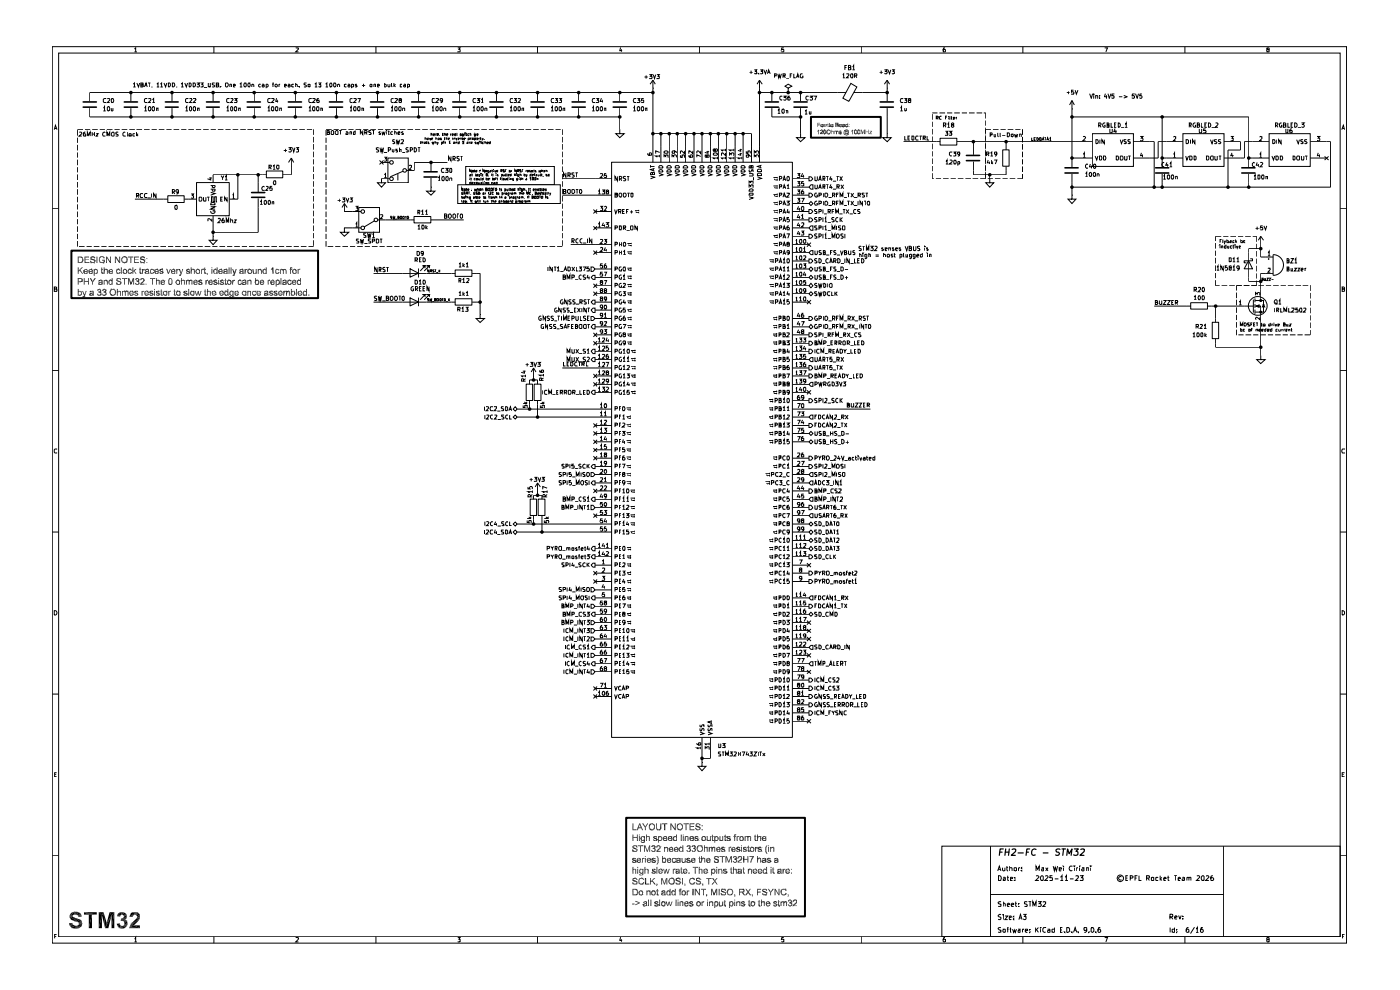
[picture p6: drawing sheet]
<svg xmlns="http://www.w3.org/2000/svg" width="297mm" height="210mm" viewBox="0 0 297 210" stroke-linecap="round" stroke-linejoin="round" font-family="sans-serif">
<g fill="none" stroke="#000" stroke-width=".21">
<path d="M11.1 9.9h274.6v190.2h-274.6zM12.4 11.3h271.9v187.4h-271.9zM28.5 10.4l.3-.2v.8M28.5 11h.5M45.4 9.9v1.4M62.8 10.2h.4l.1 .2-.6 .6h.6M79.8 9.9v1.4M97.1 10.2h.5l-.2 .3 .2 .1v.3h-.5M114 9.9v1.4M131.7 10.1l-.2 .6h.5M131.9 10.4v.6M138.5 18.7h.1"/>
<path d="M138.5 17l-.6 .9M138.5 17l.5 .9M138.5 17v1.7M148.4 9.9v1.4M166.3 10.2h-.4l-.1 .4 .4-.1 .1 .4h-.5M169.8 19.6v1.9M177.7 19.6h1.8M180.5 17.7l1.3 .8-1.7 3-1.3-.7zM181.2 19.6h.1M181.2 19.6h1.8M182.7 9.9v1.4M188.2 18.7h.1"/>
<path d="M188.2 17v1.7M188.2 19.6v1.9M188.2 17l-.6 .9M188.2 17l.5 .9M200.5 10.2h-.3l-.1 .6v.2l.5-.1-.1-.4h-.4v.2M217 9.9v1.4M234.4 10.2h.5l-.3 .8M251.4 9.9v1.4M268.9 10.5l-.2-.2 .1-.1h.3l.1 .2-.5 .3 .1 .3 .4-.1v-.3l-.1-.1M11.5 27.5l.3-.9 .3 .9M11.6 27.3h.4M169.8 22.9v1.9"/>
<path d="M188.2 28.4v.8h.9l-.9 .9-.9-.9h.9M188.2 28.4h.1M188.2 22.9v1.9M191.9 28.9v.8h.5M192.6 29.3h.3M193 28.9h-.4v.8h.4M193.5 28.9l.4 .1-.1 .7h-.3zM194.8 29l-.4-.1-.2 .3 .2 .5 .4-.1M195.1 28.9h.5M195.3 28.9v.8M195.8 29.3h.5v-.4h-.5v.8M196 29.3l.3 .4"/>
<path d="M196.7 28.9v.8h.4M198.6 30.1h.9M199.4 29.3h3.6v1.5h-3.6zM203 30.1h.9M206.5 31v1.8M206.5 34.3v1.8M212.7 31.8h1.4v3.5h-1.4zM213.4 31v.8M213.4 35.3v.8M284.6 27.5l.4-.9 .2 .9M284.7 27.3h.5M11.1 44.3h1.3"/>
<path d="M264.9 55.3l.8 1.7h-1.8zM264.9 53.6v5.2M265.3 54.9h.4v.4h-1.8v.4h.5M267.7 59.3h.2l.1-.3h-.3v.5h.3l-.1-.2M268.2 59v.5h.3v-.5M268.4 54.5h1.7M268.4 58h1.7M268.7 59h.4l-.4 .5h.4M269 53.6l.2-.3v1M269 57l.4-.1 .1 .2-.5 .6h.5M269 54.9h.3M269 54.3h.5"/>
<path d="M269.1 54.8v.3M269.2 59h.4l-.4 .5h.4M269.7 59.3h.5M270.1 54v4.4M270.1 54a2.2 2.2 0 0 1 2.2 2.2 2.2 2.2 0 0 1-2.2 2.2M284.3 44.3h1.4M11.1 78.6h1.3M11.5 61.3h.4l.1-.3-.5-.1v.9h.5l.1-.3-.3-.2M245.1 64.2l.4-.1-.1-.4h-.3v.9h.3l.2-.3-.2-.1M246 63.7v.7l.1 .2 .4-.1v-.8M246.8 63.7h.6l-.6 .9h.6M247.6 63.7h.6l-.6 .9h.6"/>
<path d="M248.6 64.2h.2M249 63.7h-.4v.9h.4M249.3 64.2h.5v-.5h-.5v.9M249.5 64.2l.3 .4M251.8 64.9h.8M252.6 64.2h3.6v1.4h-3.6zM256.2 64.9h.8M257.2 68.4h1.3v3.4h-1.3zM257.9 67.6v.8M257.9 71.9v.9M262.3 64.9h3.6M262.9 64.1l.2-.3v.9"/>
<path d="M262.9 64.7h.5M265.9 63.6v2.6M266.2 63.4v.6M266.2 64.6v.6M266.2 65.7v.8M266.3 63.7h1.7v2.5h-1.7M266.3 64.9h1.2v3.5M266.4 62.6v-.5l.3 .3 .2-.3h.2l.2 .1-.1 .4M266.4 64.9l.7-.2v.5zM267.3 67.3v.5l-.7-.5-.2 .2v.3M267.4 63.6l.3 .1-.1 .2-.4-.2zM267.4 66l.3 .2-.1 .2-.4-.2z"/>
<path d="M267.5 75.4v.9h.9l-.9 .8-.9-.8h.9M267.5 75.4h.1M267.5 61.5v2.2M267.8 64.7h.5M268 64.7l.3 .4h-.5zM284.3 78.6h1.4M284.7 61.3h.5v-.3l-.1-.1h-.4v.9h.5v-.4l-.1-.1M12.1 95.3l-.4-.1-.2 .2v.5l.2 .2 .4-.1M285.2 95.3l-.4-.1-.2 .4 .2 .5 .4-.1M11.1 112.9h1.3M284.3 112.9h1.4M11.5 129.5a.48 .48 0 0 1 .6 .5 .48 .48 0 0 1-.6 .5z"/>
<path d="M284.7 129.5l.5 .3v.4l-.3 .3h-.2zM11.1 147.2h1.3M284.3 147.2h1.4M11.6 164.3h.3M12 163.9h-.4v.9h.4M199.8 179.5h84.5v19.2h-84.5zM210.1 179.5v19.2M259.6 179.5v19.2M284.7 164.3h.4M285.2 163.9h-.5v.9h.5M11.1 181.5h1.3M11.6 198.6h.3"/>
<path d="M12 198.2h-.4v.8M28.5 199.1l.3-.2v.9M28.5 199.8h.5M45.4 198.7v1.4M62.8 199l.4-.1 .1 .2-.6 .7h.6M79.8 198.7v1.4M97.1 198.9h.5l-.2 .3 .2 .1v.4h-.5M114 198.7v1.4M131.7 198.8l-.2 .7h.5M131.9 199.2v.6M148.4 198.7v1.4M166.3 198.9h-.4l-.1 .4h.5v.4h-.5"/>
<path d="M182.7 198.7v1.4M200.5 198.9h-.3a.72 .72 0 0 0 0 .9l.4-.1v-.4l-.4-.1-.1 .2M210.1 189.7h49.5M211.7 184.7l.3-1 .3 1M211.7 184.4h.6M211.8 185.8a.59 .59 0 0 1 .6 .3 .59 .59 0 0 1-.1 .7h-.5zM212.3 196.8h-.4l-.2 .1 .3 .4 .3 .1v.3h-.6M212.3 194.1l-.3-.1-.3 .2 .2 .3 .4 .1v.3l-.1 .2-.5-.1M212.3 191.3h-.5a.44 .44 0 0 0 .5 .5v.5h-.6M212.7 184.1v.5l.1 .1h.4M212.8 186.2h.5v.6h-.5v-.4l.5-.1M212.8 197.1l.5 .1v.5l-.4 .1-.1-.2z"/>
<path d="M212.8 194v.1M212.8 191.7l.3-.1 .2 .2v.5M212.8 191.3v1M212.8 194.3v.8M213.2 194.3h.6l-.6 .8h.6M213.2 184.1v.6M213.5 184.1h.4M213.6 183.7v.9l.3 .1M213.6 186.1h.4M213.6 197.1h.3M213.7 191.9l.5-.1-.2-.2-.3 .2v.3l.1 .2h.3M213.8 185.8v.9l.2 .1"/>
<path d="M213.9 196.8h-.1v1M214.1 194.6h.4v-.3l-.4 .1v.6h.4M214.2 184.1h.4l.1 .6M214.2 197.1h.3M214.2 183.7v1M214.4 186.4l.4-.1-.1-.2-.3 .1v.6h.4M214.4 196.8v.9l.1 .1M214.5 191.9l.5-.1v-.1l-.3-.1-.2 .2 .1 .5h.4M214.8 197.1l.2 .7 .2-.5 .2 .5 .2-.7M215 194.9v.2M215 194.4v.1M215.2 184.1h.4v.6h-.5z"/>
<path d="M215.3 186.7v.1M215.3 186.2v.1M215.4 191.6h.3M215.5 191.3v.8l.2 .2M216 197.1h.4v.7M216.1 192.2v.1M216.1 191.7v.1M216.1 184.1v.6M216.1 195.1l.4-1.1 .3 1.1M216.2 194.7h.5M216.4 197.4h-.4l.1 .4 .3-.1M216.4 184.1l-.3 .1"/>
<path d="M216.7 184.7h.1M216.7 184.1v.1M216.9 197.1v.7M217 198.7v1.4M217.1 194h.6l-.4 .4 .4 .1v.4l-.2 .2-.4-.2M217.2 197.1h-.2l-.1 .2M217.5 197.4h.5l-.1-.3h-.3l-.1 .2v.3l.2 .2 .2-.1M217.9 191.3h-.6v.4l.6 .3-.1 .3h-.5M218.2 191.3h.6M218.4 197.7v.1M218.4 197.1v.2M218.5 191.3v1"/>
<path d="M219.1 192.3v-1l.4 .7 .3-.7v1M219.7 196.8v1M219.8 185.8h.3l.3 .3-.7 .7h.7M219.8 184.7v-1l.3 .7 .4-.7v1M219.9 197.2l.4 .6M220.2 191.3h.7l-.4 .4 .4 .1v.3l-.2 .2-.5-.1M220.3 196.8l-.6 .6M220.7 196.8h.1M220.7 197.1v.7M221 185.8l.3 .1v.7l-.1 .2h-.3l-.1-.2a.64 .64 0 0 1 .2-.8zM221 184.1h.4v.6M221.2 191.3h.6v.4l-.6 .6h.6"/>
<path d="M221.4 184.3l-.4 .1 .1 .3h.3M221.7 185.8h.5l.1 .3-.6 .7h.6M221.8 196.8h-.4l-.2 .2v.5l.4 .3 .2-.1M221.8 184.1l.5 .6M222.2 197.1h.5l.1 .7M222.3 184.1l-.5 .6M222.8 197.4h-.6l.1 .4 .5-.1M223.3 185.8h-.5v.5h.5l-.1 .5-.4-.1M223.4 183.7l.3 1 .2-.7 .2 .7 .3-1M223.7 197.1l-.5 .1v.5h.5M223.7 196.8v1M223.8 186.4h.7"/>
<path d="M224.7 184.4l.5-.1-.1-.2h-.4v.6h.4M225 186.1l.3-.3v1M225 186.8h.5M225 197.3h.3M225.4 196.8h-.4v1h.4M225.6 183.7v.1M225.6 184.1v.6M225.9 197.7v.1M226 186.1l.2-.3v1M226 186.8h.6M226.3 196.8h.4l.2 .2v.5l-.3 .3h-.3zM227 186.4h.7"/>
<path d="M227.4 197.7v.1M227.5 183.8a.5 .5 0 0 0-.6 .2 .5 .5 0 0 0 0 .6l.3 .1h.3M227.7 197.8l.4-1 .3 1M227.8 197.4h.5M227.9 183.7v.1M227.9 184.1v.6M228.2 185.8h.6v.4l-.6 .6h.6M228.4 184.1v.6M228.7 184.1l-.3 .1M228.8 197.7v.1M229 183.7v.1M229 184.1v.6"/>
<path d="M229.1 185.8h.7l-.4 .4h.3l.1 .1-.1 .5-.6-.1M229.5 184.1h.4v.6M229.9 184.3h-.3l-.2 .2 .2 .2h.3M230.5 184.1h.4v.6M230.5 184.1v.6M230.5 197.2v.2h-.5v-.6h.5v.7l-.2 .3h-.3M231 197.7v.1M231.4 183.7v.1M231.4 184.1v.6M231.6 196.8a.52 .52 0 0 1 .5 .4 .52 .52 0 0 1-.4 .6l-.2-.2zM232.5 197.7v.1M233.4 196.8h-.3a.83 .83 0 0 0 0 1h.2l.2-.4-.2-.3h-.2l-.2 .3"/>
<path d="M234.4 198.9h.5l-.3 .9M237.9 186l-.3-.1-.3 .3v.2l.3 .3 .3-.1M238.8 186.3h.4M239.3 185.8h-.5v1h.5M239.8 186.3h.4l.2-.4-.6-.1v1M240.8 186.3h.3M241.3 185.8h-.5v1M241.6 185.8v1h.5M243.2 186.3h.5l.1-.5h-.6v1M243.5 186.3l.3 .5M244.3 186.2h.5l-.1 .6-.4-.1zM245.7 186.2h-.5v.5l.5 .1"/>
<path d="M246.1 185.8v1M246.2 186.4l.3 .4M246.5 186.1l-.4 .4M246.9 186.4l.5-.1-.2-.2-.3 .2v.4l.4 .1M247.6 186.1h.5M247.8 185.8v.9l.3 .1M248.2 194.5l.6-.1v-.4l-.6-.1v1M248.2 196.8v1M248.4 194.5l.4 .4M249.1 185.8h.6M249.2 197.1l-.5 .1v.5h.5M249.2 196.8v1"/>
<path d="M249.2 194.6l.5-.1-.2-.2-.3 .1v.5h.4M249.3 185.8v1M249.6 197.7v.1M249.6 197.1v.2M249.9 186.4l.5-.1-.1-.2-.4 .2v.4l.5 .1M250.1 194.3l.2 .6 .3-.6M250.9 186.2h.4v.6h-.4v-.4l.4-.1M250.9 194.9h.1M250.9 194.3v.1M251.4 198.7v1.4M251.8 186.2h.4v.6M251.8 186.1v.7"/>
<path d="M252.1 196.8h-.2a.73 .73 0 0 0-.2 .9h.5v-.4l-.3-.2-.3 .3M252.2 186.3l.2-.2 .2 .1v.6M253.4 196.7l-.8 1.3M253.7 197l.3-.2v1M253.7 197.8h.5M253.9 185.8h.4l.2 .3-.7 .7h.7M255.1 185.8l.3 .1v.7l-.1 .2h-.3l-.1-.2a.64 .64 0 0 1 .2-.8zM255.2 196.8h-.4a.83 .83 0 0 0 0 1h.3l.2-.4-.2-.3h-.3l-.1 .3M255.9 185.8h.4l.1 .3-.6 .7h.6M257.3 185.8l-.4 .2v.7l.4 .1 .2-.2-.2-.4h-.3l-.1 .1M268.9 199.3l-.2-.2 .1-.2h.3l.1 .3-.4 .1-.1 .2 .2 .3 .3-.1v-.3l-.1-.1M284.3 181.5h1.4"/>
<path d="M284.8 198.6h.3M285.2 198.2h-.4v.8"/>
<circle cx="266.8" cy="64.9" r="1.99"/>
<circle cx="237.7" cy="186.3" r=".69"/>
</g>
<g fill="none" stroke="#000" stroke-width=".25">
<path d="M212.1 180.8h.5M212.8 180.1h-.6l-.2 1.3M213.3 180.8h.7M213.4 180.1l-.2 1.3M214.1 180.1l-.2 1.3M214.7 180.2l.6-.1 .2 .1v.3l-1 .9h.9M216 180.9h1.1M217.8 180.8h.4M218.4 180.1h-.6l-.1 1.3M219.8 180.2l-.3-.1a.69 .69 0 0 0-.6 .6 .69 .69 0 0 0 .5 .7h.2M221.3 180.9h1M224.9 180.2h-.8v.5l.4 .1 .3 .3-.4 .3h-.5"/>
<path d="M225.3 180.1h.8M225.6 180.1l-.1 1.3M226.3 181.4l.2-1.3 .3 1 .6-1-.2 1.3M227.9 180.1h.9l-.5 .5 .4 .2v.4l-.4 .2h-.6M229.3 180.2l.6-.1 .1 .1v.3l-.9 .9h.8"/>
</g>
<path d="M266.4 64.9l.7-.2v.5zM267.4 63.6l.3 .1-.1 .2-.4-.2zM267.4 66l.3 .2-.1 .2-.4-.2z" fill="#000"/>
<path d="M168.4 21.6h2.8M168.4 22.7h2.8M186.7 21.6h2.8M186.7 22.7h2.8M205 34.1h2.8M205 33h2.8" fill="none" stroke="#000" stroke-width=".34"/>
<path d="M171.6 41h.4l.5 .4-.5 .4h-.4z" fill="#fff"/>
<g fill="none" stroke="#000" stroke-width=".21">
<path d="M171.6 41h.4l.5 .4-.5 .4h-.4zM173.3 41h-.3a.44 .44 0 0 0-.1 .5 .44 .44 0 0 0 .5 .2v-.3h-.2M173.7 41.4l.5-.1v-.2l-.5-.1v.8M174.7 41v.8M175 41.1h.5a.47 .47 0 0 1-.3 .7l-.2-.1zM175.8 41.9h.6M176.6 41.4l.5-.1v-.2l-.5-.1v.8M176.9 41.4l.2 .4M177.5 41.3h.3M177.9 41h-.4v.8M178.2 41.8v-.8l.4 .6 .2-.6v.8M179.1 41.9h.6"/>
<path d="M179.7 41h.5M180 41v.8M180.5 41l.6 .8M181.1 41l-.6 .8M181.2 41.9h.7M182 41.4l.5-.1v-.2l-.5-.1v.8M182.3 41.4l.2 .4M183.4 41l-.5 .1 .1 .2 .4 .2v.2h-.5M183.6 41h.5M183.9 41v.8"/>
</g>
<path d="M172 39.2h.5v.9h-.5l-.4-.4z" fill="#fff"/>
<g fill="none" stroke="#000" stroke-width=".21">
<path d="M172 39.2h.5v.9h-.5l-.4-.4zM172.9 39.2l.1 .8h.3l.1-.8M173.7 39.8h.5M174.6 39.6h.4v-.4h-.4v.8M174.7 39.6l.3 .4M175.3 39.2h.5M175.5 39.2v.8M176.3 39.1l-.3 .7h.6M176.4 39.4v.6M177.5 39.6h.5v-.3l-.5-.1v.8M177.8 39.6l.2 .4M178.4 39.2l.6 .8"/>
<path d="M179 39.2l-.6 .8M173.6 40l.4-.8 .2 .8M176.7 40.1h.7"/>
</g>
<path d="M171.6 43.2l.4-.4 .5 .4-.5 .4z" fill="#fff"/>
<g fill="none" stroke="#000" stroke-width=".21">
<path d="M171.6 43.2l.4-.4 .5 .4-.5 .4zM173.3 42.8a.43 .43 0 0 0-.5 .2 .43 .43 0 0 0 .2 .5l.4-.1v-.2h-.2M173.7 43.2l.5-.1v-.3l-.5-.1v.8M174.7 42.7v.8M175.2 42.7a.47 .47 0 0 1 .4 .3 .47 .47 0 0 1-.2 .5l-.4-.1v-.6zM175.8 43.6h.6M176.6 43.2l.5-.1v-.3l-.5-.1v.8M176.9 43.2l.2 .3M177.5 43.1h.3M177.9 42.7h-.4v.8M178.2 43.5v-.8l.4 .6 .2-.6v.8M179.1 43.6h.6"/>
<path d="M179.7 42.7h.5M180 42.7v.8M180.5 42.7l.6 .8M181.1 42.7l-.6 .8M181.2 43.6h.7M182 42.7v.8M183 42.7v.8l-.5-.8v.8M183.3 42.7h.4M183.6 42.7v.8M184.1 42.8l.2-.1 .2 .1-.1 .6a.39 .39 0 0 1-.4-.2 .39 .39 0 0 1 .1-.4z"/>
</g>
<path d="M171.6 37.5h.4l.5 .4-.5 .4h-.4z" fill="#fff"/>
<g fill="none" stroke="#000" stroke-width=".21">
<path d="M161.1 18.7h.1M161.1 17l-.5 .9M161.1 17l.6 .9M161.1 17v1.7M163.7 19.6v1.9M167.2 18.7l.8-.4-.8-.4-.7 .4 .7 .4v.9M167.2 19.6h.1M163.7 22.9v1.9M169.8 28.4v.8h1l-1 .9-.8-.9h.8M169.8 28.4h.1M171.6 37.5h.4l.5 .4-.5 .4h-.4zM172.9 37.4v.9h.2l.3-.1v-.8"/>
<path d="M173.6 38.3l.4-.9 .2 .9M173.7 38.1h.5M174.6 37.9l.4-.1-.1-.4h-.3v.9M174.7 37.9l.3 .4M175.3 37.4h.5M175.5 37.4v.9M176.3 37.4l-.3 .6h.6M176.4 37.8v.5M176.7 38.4h.7M177.5 37.4h.5M177.7 37.4v.9M178.1 37.4l.6 .9"/>
<path d="M178.7 37.4l-.6 .9M210 37.9v.9h.8l-.8 .9-.9-.9h.9M210 37.9h.1M218.9 29.2v.6h.3M219.4 29.5h.2M219.7 29.2h-.3v.6h.3M220 29.2l.3 .2v.3l-.2 .1h-.1zM220.6 29.2h.2l.1 .2-.1 .4h-.2zM221.1 29.8l.2-.6 .2 .6M221.1 29.6h.3M221.6 29.2h.3M221.7 29.2v.6"/>
<path d="M222.1 29.8l.1-.6 .3 .6M222.1 29.6h.3M222.7 29.4l.1-.2v.6M222.7 29.8h.3M227.4 23.1h.1M227.4 21.3l-.5 1M227.4 21.3l.5 1M227.4 21.3v1.8M227.4 33.5v2M227.4 36.9v1.9M228.3 30.1h3.4M228.3 33.5h3.4"/>
<path d="M229.8 29h.3l.2 .2-.6 .7h.6M229.8 32.7l.2-.3v1M229.8 33.4h.5M231.7 28.4h8.7v6.9h-8.7zM232.3 33.1l.4 .8 .2-.8M232.5 29.6h.3a.47 .47 0 0 1 .2 .6 .47 .47 0 0 1-.5 .3zM233.3 33.1l.4 .1 .1 .4-.2 .3h-.3zM233.3 29.6v.9M234.1 33.1l.4 .1 .1 .4-.2 .3h-.3zM234.3 29.6v.9l-.5-.9v.9M236.8 33.1l.4 .1 .1 .4-.2 .3h-.3zM237.7 29.6l.2 .9 .3-.9"/>
<path d="M237.7 33.2h.5v.5l-.1 .2h-.4zM238.6 33.1l.1 .8h.3l.1-.1v-.7M238.9 29.6h-.4l-.1 .2 .2 .3h.3v.3h-.5M239.3 33.1h.6M239.6 33.1v.8M239.8 29.6h-.5v.2l.1 .3h.4v.3h-.5M240.4 30.1h3.5M240.4 33.5h3.5M241.9 29h.6l-.4 .3 .4 .2v.2l-.2 .2-.4-.1M242.1 32.4l-.1 .6h.5M242.4 32.8v.6M227.4 41.4v.8h.9l-.9 1-.8-1h.8"/>
<path d="M227.4 41.4h.1"/>
</g>
<path d="M162.3 21.6h2.8M162.3 22.7h2.8M225.9 36.7h2.8M225.9 35.6h2.8" fill="none" stroke="#000" stroke-width=".34"/>
<path d="M171.6 44.4h.4l.5 .5-.5 .4h-.4z" fill="#fff"/>
<g fill="none" stroke="#000" stroke-width=".21">
<path d="M171.6 44.4h.4l.5 .5-.5 .4h-.4zM173.3 44.4h-.4l-.1 .2 .2 .3 .3 .1v.2l-.5 .1M173.7 44.9h.5v-.5h-.5v.9M174.6 44.4v.9M174.8 45.4h.6M175.7 44.9h.4v-.5h-.4v.9M175.8 44.9l.4 .4M176.5 44.9h.4M176.9 44.4h-.4v.9M177.3 45.3v-.9l.2 .6 .4-.6v.9M178 45.4h.7M178.8 44.4h.5"/>
<path d="M179.1 44.4v.9M179.5 44.4l.6 .9M180.1 44.4l-.6 .9M180.2 45.4h.7M181.6 44.5l-.3-.1-.2 .2v.5l.2 .2 .3-.1M182.5 44.4l-.6 .1v.3l.6 .2-.1 .3h-.5"/>
</g>
<path d="M171.6 53.6l.4-.4h.5v.8h-.5z" fill="#fff"/>
<g fill="none" stroke="#000" stroke-width=".21">
<path d="M171.6 53.6l.4-.4h.5v.8h-.5zM172.9 53.2v.7l.2 .1 .3-.2v-.6M174.2 53.2h-.4l-.1 .1 .2 .3 .3 .1v.2h-.5M174.7 53.6l.4-.2-.1-.2h-.3v.8h.3l.1-.3-.2-.1M175.3 54.1h.6M176.2 53.6h.2M176.6 53.2h-.4v.8M177.4 53.2h-.5v.1l.5 .5-.2 .2-.3-.1M177.5 54.1h.7M178.3 53.2l.3 .8 .3-.8M179.1 53.6l.5-.1v-.3h-.5v.8h.4l.2-.2-.3-.2M180 53.2v.6l.2 .2 .3-.1v-.7"/>
<path d="M181.4 53.2h-.5v.3l.5 .2v.2h-.5"/>
</g>
<path d="M171.6 49.7h.4l.5 .4-.5 .4h-.4z" fill="#fff"/>
<path d="M171.6 49.7h.4l.5 .4-.5 .4h-.4zM173.3 49.7l-.3-.1-.2 .2 .1 .2 .4 .2v.3h-.5M173.7 50.1h.4l.1-.2-.1-.3h-.4v.9M174.6 49.6v.9M175 49.9l.2-.3v.9M175 50.5h.4M175.6 50.6h.7M176.5 50.5v-.9l.3 .7 .3-.7v.9M177.6 49.6a.47 .47 0 0 1 .5 .5 .47 .47 0 0 1-.5 .4l-.1-.1v-.6zM178.9 49.7h-.5v.2l.5 .4-.2 .2h-.3M179.2 49.6v.9" fill="none" stroke="#000" stroke-width=".21"/>
<path d="M171.6 48.3l.4-.4h.5v.9h-.5z" fill="#fff"/>
<path d="M172 47.9h.5v.9h-.5l-.4-.5zM173.3 47.9h-.4l-.1 .2 .2 .2 .3 .1v.3l-.5 .1M173.7 48.3h.5v-.4h-.5v.9M174.6 47.9v.9M175 48.2l.2-.3v.9M175 48.8h.4M175.6 48.8h.7M176.5 48.8v-.9l.3 .6 .3-.6v.9M177.5 47.9v.9M178.4 47.9l-.5 .1v.3l.5 .2-.1 .3h-.4M178.7 48h.5l-.1 .8-.4-.1z" fill="none" stroke="#000" stroke-width=".21"/>
<path d="M171.6 46.2h.4l.5 .4-.5 .5h-.4z" fill="#fff"/>
<g fill="none" stroke="#000" stroke-width=".21">
<path d="M171.6 46.2h.4l.5 .4-.5 .5h-.4zM173.3 46.2l-.3-.1-.2 .2 .1 .3 .4 .1v.3h-.5M173.7 46.6h.4l.1-.3-.1-.2h-.4v1M174.6 46.1v1M175 46.4l.2-.3v1M175 47.1h.4M175.6 47.2h.7M176.9 46.2l-.3-.1-.2 .2 .1 .3 .4 .1v.3h-.5M177.8 46.2l-.3-.1-.2 .3v.4l.2 .3 .3-.1M178.2 46.1v1M178.3 46.6l.4 .5M178.7 46.1l-.5 .5"/>
<path d="M179.7 85.9l.5-.1v-.2l-.5-.1v.9h.5v-.3l-.2-.2M180.6 85.5l.1 .9h.3l.1-.2v-.7M181.4 85.5h.6l-.6 .9h.6M182.3 85.5h.5l-.5 .9h.5M183.1 85.9h.4M183.6 85.5h-.5v.9h.5M184 85.9h.4l.1-.2-.2-.2h-.3v.9M184.1 85.9l.4 .5"/>
</g>
<path d="M171.6 88.5l.4-.5h.5v.9h-.5z" fill="#fff"/>
<g fill="none" stroke="#000" stroke-width=".21">
<path d="M172 88h.5v.9h-.5l-.4-.4zM172.9 88.4h.2M173.3 88h-.4v.9M173.6 88h.4a.48 .48 0 0 1 .1 .6 .48 .48 0 0 1-.5 .3zM175 88h-.3l-.2 .2v.4l.2 .3 .3-.1M175.3 88.9l.2-.9 .3 .9M175.3 88.6h.5M176.6 88v.9l-.5-.9v.9M177 88h.5v.4l-.6 .5h.6M177.6 89h.7M178.6 88.5h.3l.2-.4-.5-.1v.9M178.7 88.5l.4 .4"/>
<path d="M179.3 88l.6 .9M179.9 88l-.6 .9"/>
</g>
<path d="M171.6 84.6h.4l.5 .4-.5 .4h-.4z" fill="#fff"/>
<path d="M171.6 84.6h.4l.5 .4-.5 .4h-.4zM173.3 84.6l-.3-.1-.2 .2 .1 .2 .4 .2v.2h-.5M173.7 85h.4l.1-.2-.1-.3h-.4v.9M174.6 84.5v.9M175 84.6h.4v.3l-.5 .5h.5M175.6 85.5h.7M176.9 84.6l-.3-.1-.2 .2 .1 .2 .4 .2v.2h-.5M177.8 84.6l-.3-.1-.2 .2v.5l.2 .2 .3-.1M178.2 84.5v.9M178.3 84.9l.4 .5M178.7 84.5l-.5 .5" fill="none" stroke="#000" stroke-width=".21"/>
<path d="M171.6 62.3l.4-.4 .5 .4-.5 .4z" fill="#fff"/>
<path d="M171.6 62.3l.4-.4 .5 .4-.5 .4zM173.3 61.9h-.4l-.1 .2 .2 .2 .3 .1v.2h-.5M173.6 61.9l.2 .8 .2-.6 .2 .6 .2-.8M174.7 61.9l.5 .2v.4l-.3 .2h-.2zM176.1 62l-.4-.1a.44 .44 0 0 0-.1 .5 .44 .44 0 0 0 .5 .2M176.4 61.9v.8h.5M177.1 61.9v.8M177.3 62.2l.3 .5M177.6 61.9l-.5 .5" fill="none" stroke="#000" stroke-width=".21"/>
<path d="M171.6 54.9h.4l.5 .5-.5 .4h-.4z" fill="#fff"/>
<g fill="none" stroke="#000" stroke-width=".21">
<path d="M171.6 54.9h.4l.5 .5-.5 .4h-.4zM173.3 54.9h-.3l-.2 .1 .1 .3 .4 .2v.2h-.5M173.7 54.9a.47 .47 0 0 1 .5 .4 .47 .47 0 0 1-.5 .5zM174.4 55.9h.6M175.8 54.9a.42 .42 0 0 0-.6 .4 .42 .42 0 0 0 .6 .4M176 55.8l.3-.9 .3 .9M176.1 55.5h.4M176.9 55.4h.3l.2-.2-.2-.3h-.3v.9M177.1 55.4l.3 .4M177.7 54.9h.3l.2 .2v.4l-.2 .3h-.3zM178.4 55.9h.7M179.2 54.9v.9"/>
<path d="M180.2 54.9v.9l-.5-.9v.9M180.4 55.9h.7M181.3 54.9v.9h.4M181.9 55.3h.4M182.4 54.9h-.5v.9h.5M182.8 54.9a.47 .47 0 0 1 .5 .4 .47 .47 0 0 1-.5 .5z"/>
</g>
<path d="M172 60.1l.5 .5-.5 .4-.4-.4z" fill="#fff"/>
<path d="M172 60.1l.5 .5-.5 .4-.4-.4zM173.3 60.2l-.3-.1-.2 .2 .2 .2 .3 .1v.3l-.5 .1M173.6 60.1l.2 .9 .2-.6 .2 .6 .2-.9M174.7 60.1l.5 .2v.5l-.2 .2h-.3zM175.6 60.1v.9M175.9 60.4l.5-.3 .1 .2v.6l-.4 .1z" fill="none" stroke="#000" stroke-width=".21"/>
<path d="M171.6 67.1h.4l.5 .5-.5 .4h-.4z" fill="#fff"/>
<g fill="none" stroke="#000" stroke-width=".21">
<path d="M171.6 67.1h.4l.5 .5-.5 .4h-.4zM173.3 67.1a.41 .41 0 0 0-.5 .5 .41 .41 0 0 0 .6 .3v-.3h-.2M173.7 67.6l.5-.1v-.4h-.5v.9M174.7 67.1v.9M175.2 67.1a.47 .47 0 0 1 .4 .4 .47 .47 0 0 1-.4 .5l-.2-.2v-.6zM175.8 68.1h.6M176.6 67.6l.5-.1v-.4h-.5v.9M176.9 67.6l.2 .4M177.5 67.5h.3M177.9 67.1h-.4v.9M178.2 68v-.9l.4 .6 .2-.6v.9M179.1 68.1h.6"/>
<path d="M179.9 67.6h.3l.2-.4-.2-.1h-.3v.9M180.1 67.6l.3 .4M180.7 67.1l.6 .9M181.3 67.1l-.6 .9M181.4 68.1h.6M182.3 67.6h.3l.2-.4-.2-.1h-.3v.9M182.5 67.6l.3 .4M183.6 67.1h-.5v.3l.5 .2v.3h-.5M183.8 67.1h.5M184.1 67.1v.9"/>
</g>
<path d="M171.6 58.8l.4-.4 .5 .4-.5 .5z" fill="#fff"/>
<path d="M171.6 58.8l.4-.4 .5 .4-.5 .5zM172.9 58.3v.9l.2 .1 .3-.2v-.8M174.2 58.4l-.3-.1-.2 .2 .1 .3 .4 .1v.3h-.5M174.7 58.8h.3l.1-.3-.2-.2h-.2v1h.3l.1-.5h-.2M175.3 59.3h.6M176.2 58.8h.2M176.6 58.3h-.4v1M177.4 58.4l-.4-.1-.1 .2 .5 .6-.2 .2-.3-.1M177.5 59.3h.7M178.4 58.3h.2l.3 .3v.4l-.3 .3h-.2zM179.2 58.9h.7M179.6 58.6v.7" fill="none" stroke="#000" stroke-width=".21"/>
<path d="M172 68.8l.5 .5-.5 .5-.4-.5z" fill="#fff"/>
<g fill="none" stroke="#000" stroke-width=".21">
<path d="M172 68.8l.5 .5-.5 .5-.4-.5zM173.3 68.8h-.3l-.2 .4 .2 .5 .4-.1v-.3h-.2M173.7 69.3h.5v-.4l-.5-.1v.9M174.7 68.8v.9M175 68.9h.5l.1 .5-.2 .3-.4-.1zM175.8 69.8h.6M176.6 69.3h.4l.1-.4-.5-.1v.9M176.9 69.3l.2 .4M177.5 69.3h.3M177.9 68.8h-.4v.9M178.2 69.7v-.9l.4 .6 .2-.6v.9M179.1 69.8h.6"/>
<path d="M179.9 69.3h.4v-.5h-.4v.9M180.1 69.3l.3 .4M180.7 68.8l.6 .9M181.3 68.8l-.6 .9M181.4 69.8h.6M182.3 68.8v.9M183.2 68.8v.9l-.5-.9v.9M183.5 68.8h.5M183.7 68.8v.9M184.3 68.8a.42 .42 0 0 1 .4 .5 .42 .42 0 0 1-.4 .4z"/>
</g>
<path d="M171.6 57.1l.4-.5 .5 .5-.5 .5z" fill="#fff"/>
<path d="M171.6 57.1l.4-.5 .5 .5-.5 .5zM172.9 56.6l.1 .9h.3l.1-.9M174.2 56.6h-.4l-.1 .2 .2 .3h.3v.3l-.5 .1M174.7 57.1l.4-.2-.1-.3h-.3v.9l.4-.1v-.3h-.2M175.3 57.6h.6M176.2 57.1h.2M176.6 56.6h-.4v.9M177.4 56.6h-.5v.3l.5 .4-.1 .2h-.4M177.5 57.6h.7M178.4 56.6h.3l.2 .2v.5l-.2 .2h-.3zM179.2 57.1h.7" fill="none" stroke="#000" stroke-width=".21"/>
<path d="M172 75.9h.5v.8h-.5l-.4-.4z" fill="#fff"/>
<g fill="none" stroke="#000" stroke-width=".21">
<path d="M172 75.9h.5v.8h-.5l-.4-.4zM172.9 75.8v.8l.2 .1 .3-.2v-.7M173.6 76.7l.4-.9 .2 .9M173.7 76.4h.5M174.6 76.3l.4-.1-.1-.4h-.3v.9M174.7 76.3l.3 .4M175.3 75.8h.5M175.5 75.8v.9M176.5 75.8h-.4l-.1 .4h.5v.4h-.5M176.7 76.8h.7M177.5 76.3l.5-.1v-.3l-.5-.1v.9M177.8 76.3l.2 .4"/>
<path d="M178.4 75.8l.6 .9M179 75.8l-.6 .9"/>
</g>
<path d="M171.6 81.5l.4-.4h.5v.9h-.5z" fill="#fff"/>
<path d="M171.6 81.5l.4-.4h.5v.9h-.5zM172.9 81.5h.3l.2-.3-.2-.2h-.3v.9M173.6 81l.3 .9 .2-.6 .1 .6 .2-.9M174.7 81.5h.4l.2-.3-.2-.2h-.4v.9M175 81.5l.3 .4M176.1 81.1l-.3-.1-.2 .3v.4l.2 .2h.3v-.4h-.2M176.5 81a.49 .49 0 0 1 .5 .3 .49 .49 0 0 1-.1 .6h-.4zM177.3 81h.5l-.3 .4h.3v.4h-.5M178 81l.4 .9 .2-.9M178.9 81h.5l-.3 .4 .3 .1-.1 .4-.4-.1" fill="none" stroke="#000" stroke-width=".21"/>
<path d="M171.6 74.1h.4l.5 .4-.5 .5h-.4z" fill="#fff"/>
<g fill="none" stroke="#000" stroke-width=".21">
<path d="M171.6 74.1h.4l.5 .4-.5 .5h-.4zM172.9 74.1v.8M173.8 74.2l-.4-.1-.2 .3 .2 .5 .4-.1M174.2 74.9v-.8l.3 .6 .2-.6v.8M175 75h.6M175.8 74.5h.5v-.4h-.5v.8M176 74.5l.4 .4M176.7 74.5h.3M177.1 74.1h-.4v.8h.4M177.4 74.9l.2-.8 .4 .8M177.5 74.7h.4M178.2 74.1h.4l.1 .1v.6l-.1 .1h-.4z"/>
<path d="M179 74.1l.2 .4 .4-.4M179.2 74.5v.4M179.7 75h.6M180.5 74.1v.8h.4M181.3 74.5h.2M181.6 74.1h-.3v.8h.3M182 74.1l.5 .1v.4l-.1 .3h-.4z"/>
</g>
<path d="M171.6 79.3h.4l.5 .5-.5 .4h-.4z" fill="#fff"/>
<g fill="none" stroke="#000" stroke-width=".21">
<path d="M171.6 79.3h.4l.5 .5-.5 .4h-.4zM172.9 79.7h.3l.1-.3-.4-.1v.9h.3l.2-.4-.3-.1M174.7 79.8h.4l.2-.2-.1-.3h-.5v.9M176.3 79.8l.5-.1v-.3l-.5-.1v.9M176.5 79.8l.3 .4M177.1 79.7h.4M177.5 79.3h-.4v.9h.4M177.9 79.9h.4M178.7 79.3h.4a.48 .48 0 0 1 .1 .6 .48 .48 0 0 1-.5 .3zM179.4 79.3l.3 .5 .3-.5M179.7 79.8v.4M181 79.3v.9h.4"/>
<path d="M181.7 79.7h.2M182.1 79.3h-.4v.9h.4M182.5 79.3h.3l.2 .2v.4l-.3 .3h-.2zM173.7 80.2v-.9l.4 .6 .2-.6v.9M175.4 80.3h.7M177.8 80.2l.3-.9 .3 .9M180.1 80.3h.7"/>
</g>
<path d="M171.6 77.5h.4l.5 .6-.5 .4h-.4z" fill="#fff"/>
<g fill="none" stroke="#000" stroke-width=".21">
<path d="M171.6 77.5h.4l.5 .6-.5 .4h-.4zM172.9 77.5l.1 .9h.3l.1-.9M173.6 78.4l.4-.9 .2 .9M173.7 78.1h.5M174.6 78h.4v-.5h-.4v.9M174.7 78l.3 .4M175.3 77.5h.5M175.5 77.5v.9M176.5 77.5h-.4l-.1 .5 .4-.1 .1 .4h-.5M176.7 78.5h.7M177.5 77.5h.5M177.7 77.5v.9"/>
<path d="M178.1 77.5l.6 .9M178.7 77.5l-.6 .9"/>
</g>
<path d="M171.6 70.6h.4l.5 .4-.5 .5h-.4z" fill="#fff"/>
<g fill="none" stroke="#000" stroke-width=".21">
<path d="M171.6 70.6h.4l.5 .4-.5 .5h-.4zM173.3 70.6h-.4l-.1 .2 .5 .3v.3h-.5M173.7 71h.4l.1-.1v-.3h-.5v.9M174.6 70.6v.9M174.8 71.5h.6M175.7 71h.3l.2-.1-.1-.3h-.4v.9M175.8 71l.4 .5M176.5 70.9h.4M176.9 70.6h-.4v.9M177.3 71.5v-.9l.2 .6 .4-.6v.9M178 71.5h.7M179 71l.4-.1v-.2l-.4-.1v.9"/>
<path d="M179.1 71l.3 .5M179.7 70.6l.6 .9M180.3 70.6l-.6 .9M180.4 71.5h.7M181.8 70.7l-.4-.1a.43 .43 0 0 0-.1 .5 .43 .43 0 0 0 .5 .3M182.6 70.6h-.4l-.1 .2 .5 .3v.3h-.5"/>
</g>
<path d="M171.6 72.4h.4l.5 .4-.5 .4h-.4z" fill="#fff"/>
<g fill="none" stroke="#000" stroke-width=".21">
<path d="M36.5 19.6v1.9M45.2 19.6v1.9M53.9 19.6v1.9M62.6 19.6v1.9M71.4 19.6v1.9M80.1 19.6v1.9M36.5 22.9v1.9M45.2 22.9v1.9M53.9 22.9v1.9M61.8 35.3h.1M61.8 33.5l-.6 1M61.8 33.5l.5 1"/>
<path d="M61.8 33.5v1.8M62.6 22.9v1.9M71.4 22.9v1.9M80.1 22.9v1.9M80.9 37.9v.9h.9l-.9 .9-.8-.9h.8M80.9 37.9h.1M80.9 37.9h1.8M80.9 34.5h1.8M81.5 37.1l.3-.3v.9M81.5 33.4h.5l-.2 .3 .2 .1v.3h-.5M81.5 37.7h.5M82.3 33.5h4.3v5.3h-4.3z"/>
<path d="M84.4 36.9v1.4M85.5 36.3l-2.7 1.2M86.2 36.1h1.7M86.8 35.1h.5v.4l-.5 .5h.5M91.4 39.7v.8h.9l-.9 .9-.9-.9h.9M91.4 39.7h.1M91.4 34.5v1.8M91.4 37.8v1.9M95.7 33.2v.9l-.5-.9v.9M96.1 33.7h.3l.2-.2-.2-.3h-.3v.9M96.3 33.7l.3 .4M97.4 33.3h-.5v.2l.5 .4-.1 .2-.4-.1"/>
<path d="M97.7 33.2h.4M97.9 33.2v.9M246.5 33.5v2M246.5 36.9v1.9M247.5 30.1h3.4M247.5 33.5h3.4M248.9 29h.5v.4l-.5 .5h.5M248.9 32.7l.3-.3v1M248.9 33.4h.5M250.9 28.4h8.8v6.9h-8.8zM251.5 33.1l.3 .8 .3-.8M251.6 29.6h.4l.1 .2v.5l-.2 .2h-.3z"/>
<path d="M252.4 33.1h.3l.2 .2v.5l-.2 .1h-.3zM252.6 29.6v.9M253.3 33.1l.4 .2v.5l-.1 .1h-.3zM253.5 29.6v.9l-.5-.9v.9M255.9 33.1h.4l.1 .2v.5l-.1 .1h-.4zM256.8 29.6l.3 .9 .3-.9M256.9 33.2h.5l-.1 .7h-.4zM257.7 33.1l.1 .8h.4v-.8M258.1 29.6l-.5 .1v.3l.4 .1 .1 .2-.1 .2-.4-.1M258.6 33.1h.5M258.8 33.1v.8M259 29.6l-.5 .1v.3l.3 .1 .2 .2-.2 .2-.3-.1"/>
<path d="M259.7 30.1h3.4M259.7 33.5h3.4M261.1 29h.5l-.2 .3 .2 .1v.4h-.5M261.4 32.4l-.3 .6h.6M261.5 32.8v.6M264.9 33.5v2M264.9 36.9v1.9M265.8 30.1h3.4M265.8 33.5h3.4M267.2 29h.5v.4l-.5 .5h.5M267.2 32.7l.3-.3v1M267.2 33.4h.5"/>
<path d="M269.2 28.4h8.8v6.9h-8.8zM269.8 33.1l.4 .8 .2-.8M270 29.6h.3a.47 .47 0 0 1 .2 .6 .47 .47 0 0 1-.5 .3zM270.7 33.1h.3l.2 .2v.5l-.2 .1h-.3zM270.8 29.6v.9M271.6 33.1l.4 .1 .1 .4-.2 .3h-.3zM271.8 29.6v.9l-.5-.9v.9M274.3 33.1l.4 .2v.5l-.1 .1h-.3zM275.1 29.6l.3 .9 .3-.9M275.2 33.2h.5l-.1 .7h-.4zM276.1 33.1l.1 .8h.3l.1-.1v-.7M276.4 29.6h-.4l-.1 .2 .2 .3h.3v.3h-.5"/>
<path d="M276.9 33.1h.5M277.1 33.1v.8M277.3 29.6l-.5 .1v.3l.3 .1 .2 .2-.2 .2-.3-.1M278 30.1h3.4M278 33.5h3.4M279.4 29h.6l-.4 .3 .4 .2v.2l-.2 .2-.4-.1M279.6 32.4l-.1 .6h.5M279.9 32.8v.6M73.1 48.3v1h.9l-.9 .8-.9-.8h.9M73.1 48.3h.1M73.1 44.9h.1M73.1 43.2l-.5 .8"/>
<path d="M73.1 43.2l.6 .8M73.1 43.2v1.7M74.8 48.3h1.8M74.8 44.9h1.8M75.4 47.5l.3-.3v1M75.4 43.8h.5l-.2 .3 .2 .1v.4h-.5M75.4 48.2h.5M76.1 44h4.4v5.3h-4.4zM79.5 46.8l-2.3 1.4M80.1 46.6h1.7M80.7 45.6h.5v.3l-.5 .5h.5M83.1 45.9h-.2v.2l.2 .1v.2h-.2"/>
<path d="M83.3 45.9l.2 .5 .1-.3v.3l.2-.5M83.8 46.5h.4M84.4 46.1h.3l-.1-.2h-.2v.5h.3l-.1-.3M84.9 45.9h.3v.5h-.3zM85.3 58h5.2M85.5 45.9l.3 .1-.1 .4-.3-.1zM85.9 45.9h.3M86.1 45.9v.5M86.4 46l.2-.1v.5l-.2-.1zM87 57l1.8 .9-1.8 .9zM87 46.6h.9M87.8 45.9h3.6v1.4h-3.6z"/>
<path d="M88.8 57v1.8M90.2 56.9v-.5h-.5h.5l-1.1 1.1M91.1 56.9v-.5h-.6h.6l-1.1 1.1M91.4 46.6h.9M94.3 45.8h.4l.1-.3-.1-.1h-.4v.9l.5-.1v-.3l-.1-.1M95.3 45.4a.47 .47 0 0 1 .5 .4 .47 .47 0 0 1-.5 .5l-.1-.2v-.6zM95.8 58h.8M96.3 45.4a.47 .47 0 0 1 .4 .4 .47 .47 0 0 1-.4 .5l-.2-.2v-.6zM96.6 57.3h3.5v1.3h-3.5zM96.9 45.4h.5M97.1 45.4v.9M97.7 45.5l.3-.1 .1 .1v.6l-.1 .2a.53 .53 0 0 1-.3-.8z"/>
<path d="M100.2 58h.8M267.5 51.9h.1M267.5 50.1l-.6 .9M267.5 50.1l.5 .9M267.5 50.1v1.8M85.3 64.1h5.2M87 63.2l1.8 .8-1.8 .9zM88.8 63.2v1.7M90.2 63v-.5h-.5h.5l-1.1 1.1M91.1 63v-.5h-.6h.6l-1.1 1.1M95.8 64.1h.8M96.6 63.4h3.5v1.3h-3.5z"/>
<path d="M100.2 64.1h.8M101.8 66.7v.9h1l-1 .8-.8-.8h.8M101.8 66.7h.1M171.6 72.4h.4l.5 .4-.5 .4h-.4zM172.9 72.7h.3l.1-.3-.4-.1v.8h.4l.1-.2-.3-.2M173.7 73.1v-.8l.4 .7 .2-.7v.8M174.7 72.8h.4l.2-.3-.2-.2h-.4v.8M175.4 73.2h.7M176.3 72.7h.3M176.7 72.3h-.4v.8h.4M177.1 72.8l.4-.1v-.3l-.4-.1v.8M177.3 72.8l.2 .3"/>
<path d="M178 72.8h.3l.2-.3-.2-.2h-.3v.8M178.1 72.8l.4 .3M179 72.3l.3 .2-.1 .6h-.4v-.6zM179.7 72.8h.4l.1-.3-.1-.2h-.4v.8M179.9 72.8l.3 .3M180.4 73.2h.7M181.3 72.3v.8h.4M181.9 72.7h.4M182.4 72.3h-.5v.8h.5M182.8 72.3a.49 .49 0 0 1 .4 .3 .49 .49 0 0 1-.1 .5h-.3z"/>
<circle cx="83" cy="37.9" r=".38"/>
<circle cx="83" cy="34.5" r=".38"/>
<circle cx="85.8" cy="36.1" r=".38"/>
<circle cx="77" cy="44.9" r=".38"/>
<circle cx="77" cy="48.3" r=".38"/>
<circle cx="79.7" cy="46.6" r=".38"/>
</g>
<g fill="none" stroke="#000" stroke-width=".34">
<path d="M35.1 21.6h2.7M35.1 22.7h2.7M43.8 21.6h2.7M43.8 22.7h2.7M52.4 21.6h2.8M52.4 22.7h2.8M61.2 21.6h2.8M61.2 22.7h2.8M69.9 21.6h2.8M69.9 22.7h2.8M78.6 21.6h2.8M78.6 22.7h2.8"/>
<path d="M90 36.4h2.7M90 37.5h2.7M245.1 36.7h2.8M245.1 35.6h2.8M263.4 36.7h2.8M263.4 35.6h2.8"/>
</g>
<path d="M125.4 142.1h.4l.4 .4-.4 .5h-.4z" fill="#fff"/>
<path d="M119.6 142.1v.8M120.6 142.1h-.4l-.1 .1v.5l.1 .2 .4-.1M120.9 142.9v-.8l.3 .6 .3-.6v.8M121.7 143h.7M122.6 142.1v.8M123.5 142.1v.8l-.5-.8v.8M123.8 142.1h.5M124 142.1v.8M124.7 142l-.2 .7h.5M125 142.3v.6M125.4 142.1h.4l.4 .4-.4 .5h-.4z" fill="none" stroke="#000" stroke-width=".21"/>
<path d="M125.8 140.4h.4v.8h-.4l-.4-.4z" fill="#fff"/>
<path d="M120 140.3v.9M120.8 140.4l-.2-.1-.3 .2v.5l.3 .2 .2-.1M121.2 141.2v-.9l.3 .7 .3-.7v.9M122 141.3h.7M123.4 140.4l-.3-.1-.3 .2v.5l.3 .2 .3-.1M124.2 140.4l-.3-.1-.2 .2 .1 .2 .4 .2v.2h-.5M124.7 140.3l-.2 .6h.5M125 140.6v.6M125.8 140.4h.4v.8h-.4l-.4-.4z" fill="none" stroke="#000" stroke-width=".21"/>
<path d="M125.8 105.5h.4v.8h-.4l-.4-.4z" fill="#fff"/>
<path d="M119.5 105.8h.4l.1-.2-.2-.2h-.3v.9h.5v-.4l-.2-.1M120.3 106.3v-.9l.3 .7 .3-.7v.9M121.3 105.9l.5-.1v-.3l-.5-.1v.9M122 106.4h.7M123.4 105.5l-.3-.1-.3 .3v.4l.3 .2h.3M124.2 105.5l-.3-.1-.2 .2 .1 .2 .4 .2v.3h-.5M124.5 105.7l.3-.3v.9M124.5 106.3h.5M125.4 105.9l.4-.4h.4v.8h-.4z" fill="none" stroke="#000" stroke-width=".21"/>
<path d="M125.8 115.9h.4v.9h-.4l-.4-.4z" fill="#fff"/>
<g fill="none" stroke="#000" stroke-width=".21">
<path d="M116.1 116.3h.4l.1-.3-.5-.1v.8M116.8 115.9l.4 .4 .2-.4M117.2 116.3v.4M117.8 116.3h.3l.1-.3-.4-.1v.8M117.9 116.3l.3 .4M118.6 116h.5l-.1 .7h-.4zM119.3 116.8h.7M120.2 116.2h.2l.2 .1v.4M120.2 116.2v.5M120.6 116.3v-.1h.3v.5M121.3 116.2h.4v.5h-.4zM122.4 116.2h-.1l-.2 .1 .3 .2v.2h-.3"/>
<path d="M122.7 116.2h.3M123 115.9h-.2v.8M123.3 116.5l.4-.1-.1-.2-.3 .1v.4h.4M123.9 116.2h.4M124.1 115.9v.8h.2M124.7 115.8l-.2 .7h.5M125 116.2v.5M125.8 115.9h.4v.9h-.4l-.4-.4z"/>
</g>
<path d="M108.9 112.9l.4-.5 .4 .5-.4 .5z" fill="#fff"/>
<path d="M102.8 112.4v.9M103.2 112.5l.3-.1 .1 .4-.5 .5h.5M104.6 112.5l-.5-.1-.1 .4 .1 .5 .5-.1M105.1 112.3l-.2 .7h.5M105.3 112.7v.6M105.5 113.4h.7M106.8 112.4h-.4l-.1 .2 .2 .3h.3v.3l-.5 .1M107.3 112.4l.4 .2v.5l-.2 .2h-.2zM107.9 113.3l.4-.9 .2 .9M108 113h.5M109.3 112.4l.4 .5-.4 .5-.4-.5z" fill="none" stroke="#000" stroke-width=".21"/>
<path d="M108.9 111.2l.4-.5 .4 .5-.4 .4z" fill="#fff"/>
<path d="M102.9 110.7v.8M103.2 110.7h.3l.2 .1-.5 .7h.5M104.6 110.7h-.3l-.3 .2v.4l.2 .2h.4M105.2 110.7l-.3 .5h.5M105.3 111v.5M105.6 111.6h.7M106.9 110.7h-.5v.3l.5 .3-.1 .2h-.4M107.8 110.7h-.3l-.2 .2v.4l.1 .2h.4M108.1 110.7v.8h.4M108.9 111.2l.4-.5 .4 .5-.4 .4z" fill="none" stroke="#000" stroke-width=".21"/>
<path d="M125.4 124.6h.4l.4 .5-.4 .5h-.4z" fill="#fff"/>
<path d="M119.1 124.6l-.5 .1v.3l.5 .2-.1 .3h-.4M119.5 125h.4l.1-.3-.5-.1v.9M120.3 124.6v.9M120.9 124.5l-.2 .7h.5M121.2 124.9v.6M121.4 125.6h.7M122.3 125.5v-.9l.2 .6 .3-.6v.9M123.3 124.6v.9M124.1 124.6h-.4l-.1 .2 .2 .2 .3 .1v.3l-.5 .1M124.5 124.6h.4l.1 .3-.1 .6h-.4zM125.4 124.6h.4l.4 .5-.4 .5h-.4z" fill="none" stroke="#000" stroke-width=".21"/>
<path d="M125.4 128.2h.4l.4 .4-.4 .4h-.4z" fill="#fff"/>
<path d="M119.2 128.5h.3l.1-.3-.4-.1v.8h.4l.1-.2-.2-.2M120.1 128.9v-.8l.2 .6 .3-.6v.8M121.1 128.6h.3l.2-.3-.2-.2h-.3v.8M121.7 129h.7M122.6 128.1v.8M123.5 128.1v.8l-.5-.8v.8M123.8 128.1h.5M124 128.1v.8M124.7 128.1l-.2 .6h.5M125 128.4v.5M125.4 128.2h.4l.4 .4-.4 .4h-.4z" fill="none" stroke="#000" stroke-width=".21"/>
<path d="M125.8 126.4h.4v.8h-.4l-.4-.4z" fill="#fff"/>
<path d="M119.1 126.4l-.5 .1 .1 .2 .4 .3-.1 .2h-.4M119.5 126.8l.5-.1v-.2l-.5-.1v.8M120.3 126.4v.8M120.9 126.3l-.2 .6h.5M121.2 126.7v.5M121.4 127.3h.7M122.3 127.2v-.8l.2 .6 .3-.6v.8M123.3 126.5h.5v.6l-.2 .1a.47 .47 0 0 1-.4-.2 .47 .47 0 0 1 .1-.5zM124.6 126.4l-.5 .1 .1 .2 .4 .3-.1 .2h-.4M125 126.4v.8M125.8 126.4h.4v.8h-.4l-.4-.4z" fill="none" stroke="#000" stroke-width=".21"/>
<path d="M125.8 119.5h.4v.8h-.4l-.4-.4z" fill="#fff"/>
<path d="M119.7 119.5h-.5v.2l.5 .4-.1 .1h-.4M120.1 119.9h.3l.2-.4-.2-.1h-.3v.8M120.9 119.4v.8M121.5 119.4l-.2 .6h.5M121.7 119.7v.5M123.3 119.5l-.4-.1-.1 .1v.3l.5 .2v.1l-.5 .1M124.2 119.5a.44 .44 0 0 0-.6 .1 .44 .44 0 0 0 .2 .6l.4-.1M124.5 119.4v.8M124.6 119.8l.4 .4M125 119.4l-.5 .5M125.4 119.9l.4-.4h.4v.8h-.4zM122 120.3h.6" fill="none" stroke="#000" stroke-width=".21"/>
<path d="M125.8 117.7h.4v.8h-.4l-.4-.4z" fill="#fff"/>
<g fill="none" stroke="#000" stroke-width=".21">
<path d="M116.1 118.1l.5-.1v-.2l-.5-.1v.8M116.8 117.7l.4 .4 .2-.4M117.2 118.1v.4M117.8 118.1l.4-.1-.1-.3h-.3v.8M117.9 118.1l.3 .4M118.7 117.7l.4 .1v.6l-.1 .1a.47 .47 0 0 1-.5-.3 .47 .47 0 0 1 .2-.5zM119.3 118.6h.7M120.2 118h.4v.5M120.2 117.9v.6M120.6 118l.3-.1v.6M121.3 118l.4-.1v.5h-.4zM122.4 117.9l-.3 .1 .3 .4h-.3"/>
<path d="M122.7 117.9h.3M123 117.7h-.2v.8M123.3 118.2l.4-.1v-.2l-.4 .1v.4l.1 .1 .3-.1M123.9 117.9h.4M124.1 117.7v.7l.2 .1M124.5 117.7h.5l-.3 .2 .3 .2v.3l-.1 .1-.4-.1M125.8 117.7h.4v.8h-.4l-.4-.4z"/>
</g>
<path d="M125.4 131.7h.4l.4 .4-.4 .4h-.4z" fill="#fff"/>
<path d="M119.2 132h.3l.1-.3-.4-.1v.9h.3l.2-.3-.2-.2M120.1 132.5v-.9l.2 .6 .3-.6v.9M121.1 132.1h.3l.2-.4-.2-.1h-.3v.9M121.7 132.6h.7M122.6 131.6v.9M123.5 131.6v.9l-.5-.9v.9M123.8 131.6h.5M124 131.6v.9M124.5 131.6h.5l-.3 .3 .3 .2v.2l-.1 .2-.4-.1M125.4 131.7h.4l.4 .4-.4 .4h-.4z" fill="none" stroke="#000" stroke-width=".21"/>
<path d="M125.4 133.3h.4l.4 .5-.4 .5h-.4z" fill="#fff"/>
<path d="M119.6 133.3v.9M120.6 133.4l-.4-.1-.1 .2v.5l.1 .2 .4-.1M120.9 134.2v-.9l.3 .6 .3-.6v.9M121.7 134.3h.7M122.6 133.3v.9M123.5 133.3v.9l-.5-.9v.9M123.8 133.3h.5M124 133.3v.9M124.5 133.3h.5l-.3 .4h.3v.5l-.5-.1M125.4 133.3h.4l.4 .5-.4 .5h-.4z" fill="none" stroke="#000" stroke-width=".21"/>
<path d="M125.8 129.9h.4v.8h-.4l-.4-.4z" fill="#fff"/>
<path d="M119.5 130.3h.3l.2-.2-.1-.2h-.4v.8l.5-.1v-.2l-.2-.1M120.3 130.7v-.8l.3 .6 .3-.6v.8M121.3 130.3h.4l.1-.3-.5-.1v.8M122 130.8h.7M123.4 130l-.4-.1-.2 .1v.6l.2 .1 .4-.1M124.2 129.9h-.4l-.1 .1 .2 .3 .3 .1v.2l-.5 .1M124.5 129.9h.5l-.3 .3h.3v.5l-.5-.1M125.8 129.9h.4v.8h-.4l-.4-.4z" fill="none" stroke="#000" stroke-width=".21"/>
<path d="M125.4 138.6h.4l.4 .4-.4 .4h-.4z" fill="#fff"/>
<path d="M119.6 138.6v.8M120.6 138.7l-.4-.1-.1 .2v.5l.2 .1h.3M120.9 139.4v-.8l.3 .6 .3-.6v.8M121.7 139.5h.7M122.6 138.6v.8M123.5 138.6v.8l-.5-.8v.8M123.8 138.6h.5M124 138.6v.8M124.5 138.8l.3-.2v.8M124.5 139.4h.5M125.4 138.6h.4l.4 .4-.4 .4h-.4z" fill="none" stroke="#000" stroke-width=".21"/>
<path d="M125.8 136.9h.4v.8h-.4l-.4-.4z" fill="#fff"/>
<path d="M120 136.8v.9M120.8 136.9l-.2-.1-.3 .3v.4l.2 .2 .3-.1M121.2 137.7v-.9l.3 .6 .3-.6v.9M122 137.7h.7M123.4 136.9l-.3-.1-.3 .3v.4l.2 .2 .4-.1M124.2 136.9l-.3-.1-.2 .2 .2 .2 .3 .1v.3l-.5 .1M124.5 137.1l.3-.3v.9M124.5 137.7h.5M125.8 136.9h.4v.8h-.4l-.4-.4z" fill="none" stroke="#000" stroke-width=".21"/>
<path d="M125.4 135.1h.4l.4 .4-.4 .5h-.4z" fill="#fff"/>
<path d="M119.6 135v1M120.6 135.1l-.3-.1-.2 .3v.4l.2 .3 .3-.1M120.9 136v-1l.3 .7 .3-.7v1M121.7 136.1h.7M122.6 135v1M123.5 135v1l-.5-1v1M123.8 135h.5M124 135v1M124.5 135.1l.4-.1 .1 .2-.5 .8h.5M125.4 135.1h.4l.4 .4-.4 .5h-.4z" fill="none" stroke="#000" stroke-width=".21"/>
<path d="M125.4 107.2h.4l.4 .5-.4 .4h-.4z" fill="#fff"/>
<path d="M119.2 107.6l.4-.1v-.2l-.4-.1v.8h.4l.1-.2-.2-.2M120.1 108v-.8l.2 .6 .3-.6v.8M121.1 107.6h.4l.1-.2-.2-.2h-.3v.8M121.7 108.1h.7M122.6 107.2v.8M123.5 107.2v.8l-.5-.8v.8M123.8 107.2h.5M124 107.2v.8M124.5 107.4l.3-.2v.8M124.5 108h.5M125.4 107.2h.4l.4 .5-.4 .4h-.4z" fill="none" stroke="#000" stroke-width=".21"/>
<path d="M125.4 83.2l.4-.4h.4v.8h-.4z" fill="#fff"/>
<g fill="none" stroke="#000" stroke-width=".21">
<path d="M115.1 82.8v.8M116 82.9l-.4-.1-.1 .3 .1 .5h.4M116.4 83.6v-.8l.3 .6 .3-.6v.8M117.2 83.7h.7M118.1 83.2h.3M118.4 82.8h-.3v.8h.3M118.9 83.2h.4v-.4h-.4v.8M119 83.2l.4 .4M119.7 83.2h.4l.1-.3-.5-.1v.8M120 83.2l.2 .4M120.6 82.9h.5l.1 .5-.2 .2h-.4zM121.5 83.2h.4l.1-.3-.5-.1v.8"/>
<path d="M121.7 83.2l.3 .4M122.2 83.7h.6M123 82.8v.8h.4M123.8 83.2h.2M124.2 82.8h-.4v.8h.4M124.5 82.8l.5 .1v.4l-.1 .3h-.4zM125.8 82.8h.4v.8h-.4l-.4-.4z"/>
</g>
<path d="M125.4 100.2h.4l.4 .5-.4 .4h-.4z" fill="#fff"/>
<path d="M119.1 100.2l-.5 .1v.3l.4 .1 .1 .2-.1 .2-.4-.1M119.5 100.7h.4l.1-.4-.5-.1v.9M120.3 100.2v.9M121.2 100.2h-.5v.5l.5-.1v.3l-.1 .2-.4-.1M121.4 101.2h.7M122.3 101.1v-.9l.2 .6 .3-.6v.9M123.3 100.2v.9M124.1 100.2h-.4l-.1 .2 .2 .3h.3v.3h-.5M124.5 100.2h.4l.1 .3v.3l-.2 .3-.3-.3zM125.4 100.2h.4l.4 .5-.4 .4h-.4z" fill="none" stroke="#000" stroke-width=".21"/>
<path d="M125.8 98.5h.4v.9h-.4l-.4-.4z" fill="#fff"/>
<path d="M119.7 98.5h-.5v.3l.5 .3-.1 .2h-.4M120.1 98.9h.4l.1-.3-.2-.1h-.3v.8M120.9 98.5v.8M121.7 98.5h-.4v.4l.4-.1v.5l-.4-.1M122 99.4h.6M123.3 98.5h-.4l-.1 .1 .1 .3 .4 .1v.2l-.5 .1M124.2 98.5a.44 .44 0 0 0-.6 .2 .44 .44 0 0 0 .2 .6l.4-.1M124.5 98.5v.8M124.6 98.8l.4 .5M125 98.5l-.5 .5M125.8 98.5h.4v.9h-.4l-.4-.4z" fill="none" stroke="#000" stroke-width=".21"/>
<path d="M125.8 102h.4v.9h-.4l-.4-.5z" fill="#fff"/>
<g fill="none" stroke="#000" stroke-width=".21">
<path d="M114 104.1h.1M114 102.4l-.5 .9M114 102.4l.6 .9M114 102.4v1.7M119.1 102h-.5v.3l.5 .3-.1 .3-.4-.1M119.5 102.4h.5v-.4l-.5-.1v1M120.3 101.9v1M121.2 101.9h-.5v.5l.4-.1 .1 .4-.1 .2-.4-.1M121.4 102.9h.7M122.3 102.9v-1l.2 .7 .3-.7v1M123.4 101.9l.4 .2v.6l-.2 .2a.49 .49 0 0 1-.4-.4 .49 .49 0 0 1 .2-.6zM124.6 102l-.3-.1-.2 .2 .1 .3 .4 .2-.1 .3-.4-.1"/>
<path d="M125 101.9v1M125.4 102.4l.4-.4h.4v.9h-.4z"/>
</g>
<path d="M108.9 88.5l.4-.5 .4 .5-.4 .4z" fill="#fff"/>
<path d="M102.9 88v.9M103.2 88l.5 .1-.5 .8h.5M104.6 88h-.4l-.2 .2v.4l.3 .3 .3-.1M104.9 88l.5 .1-.5 .8h.5M105.6 89h.7M106.9 88h-.5v.3l.5 .3-.1 .3-.4-.1M107.8 88h-.4l-.1 .2v.4l.2 .3 .3-.1M108.1 88v.9h.4M108.9 88.5l.4-.5 .4 .5-.4 .4z" fill="none" stroke="#000" stroke-width=".21"/>
<path d="M109.3 86.3l.4 .5-.4 .4-.4-.4z" fill="#fff"/>
<g fill="none" stroke="#000" stroke-width=".21">
<path d="M88.8 19.6v1.9M97.5 19.6v1.9M105.3 19.6v1.9M114 19.6v1.9M122.8 19.6v1.9M131.5 19.6v1.9M88.8 22.9v1.9M97.5 22.9v1.9M105.3 22.9v1.9M114 22.9v1.9M120.1 36.7v.9l-.6-.9v.9M120.5 37.2l.5-.1v-.4h-.5v.9"/>
<path d="M120.7 37.2l.3 .4M121.8 36.7h-.5v.3l.5 .3-.1 .3-.4-.1M122.1 36.7h.5M122.3 36.7v.9M122.8 22.9v1.9M131.5 27.4v1h.9l-.9 .8-.9-.8h.9M131.5 27.4h.1M131.5 22.9v1.9M102.8 86.3v.8M103.2 86.4l.3-.1 .1 .3-.5 .5h.5M104.6 86.4l-.5-.1-.1 .3 .1 .5 .5-.1M104.9 86.4l.4-.1v.3l-.5 .5h.5"/>
<path d="M105.5 87.2h.7M106.8 86.3h-.4l-.1 .1 .2 .3 .3 .1v.2l-.5 .1M107.3 86.3l.4 .1v.5l-.2 .2h-.2zM107.9 87.1l.4-.8 .2 .8M108 86.9h.5M109.3 86.3l.4 .5-.4 .4-.4-.4zM148.9 161.7v.9h.9l-.9 .9-.8-.9h.8M148.9 161.7h.1"/>
</g>
<path d="M87.3 21.6h2.8M87.3 22.7h2.8M96 21.6h2.8M96 22.7h2.8M103.9 21.6h2.8M103.9 22.7h2.8M112.6 21.6h2.8M112.6 22.7h2.8M121.4 21.6h2.8M121.4 22.7h2.8M130.1 21.6h2.8M130.1 22.7h2.8" fill="none" stroke="#000" stroke-width=".34"/>
<path d="M171.6 121.2h.4l.5 .4-.5 .4h-.4z" fill="#fff"/>
<g fill="none" stroke="#000" stroke-width=".21">
<path d="M171.6 121.2h.4l.5 .4-.5 .4h-.4zM172.9 121.6h.4v-.4h-.4v.8M173.6 121.2l.3 .4 .3-.4M173.9 121.6v.4M174.5 121.6h.4l.1-.4h-.5v.8M174.7 121.6l.3 .4M175.3 121.2h.5l.1 .5-.1 .3-.5-.1zM176.1 122.1h.7M176.9 121.5h.4v.5M176.9 121.4v.6M177.3 121.6l.2-.2 .2 .2v.4M178.2 121.4l.4 .2-.1 .4h-.4l-.1-.2z"/>
<path d="M179.2 121.5h-.3l.1 .2h.2v.3h-.3M179.5 121.4h.3M179.8 121.2h-.2v.8M180.1 121.7h.4l-.2-.3-.2 .1v.5h.3M180.8 121.4h.3M180.8 121.2v.7l.3 .1M181.4 121.2h.3l.1 .3-.5 .5h.5"/>
</g>
<path d="M171.6 128.2h.4l.5 .4-.5 .4h-.4z" fill="#fff"/>
<g fill="none" stroke="#000" stroke-width=".21">
<path d="M171.6 128.2h.4l.5 .4-.5 .4h-.4zM172.9 128.5h.2M173.3 128.1h-.4v.8M173.6 128.1a.49 .49 0 0 1 .5 .3 .49 .49 0 0 1-.1 .5h-.4zM175 128.2l-.3-.1-.2 .2v.5l.2 .1h.3M175.3 128.9l.2-.8 .3 .8M175.3 128.7h.5M176.6 128.1v.8l-.5-.8v.8M177 128.3l.2-.2v.8M177 128.9h.5M177.6 129h.7M178.4 128.1h.5"/>
<path d="M178.6 128.1v.8M179.1 128.1l.6 .8M179.7 128.1l-.6 .8"/>
</g>
<path d="M171.6 130.3l.4-.4 .5 .4-.5 .4z" fill="#fff"/>
<path d="M171.6 130.3l.4-.4 .5 .4-.5 .4zM173.3 129.9h-.4l-.1 .1 .2 .3 .3 .1v.2l-.5 .1M173.7 129.9l.5 .1v.4l-.1 .3h-.4zM174.4 130.8h.6M175.8 130l-.5-.1-.1 .3 .1 .5 .5-.1M176.1 130.7v-.8l.3 .6 .3-.6v.8M177.1 129.9l.4 .1 .1 .4-.1 .3h-.4z" fill="none" stroke="#000" stroke-width=".21"/>
<path d="M171.6 122.9h.4l.5 .5-.5 .4h-.4z" fill="#fff"/>
<g fill="none" stroke="#000" stroke-width=".21">
<path d="M171.6 122.9h.4l.5 .5-.5 .4h-.4zM172.9 123.4h.3l.2-.2-.2-.4h-.3v1M173.6 122.8l.3 .6 .3-.6M173.9 123.4v.4M174.5 123.4l.5-.1v-.4l-.5-.1v1M174.7 123.4l.3 .4M175.5 122.8a.47 .47 0 0 1 .4 .5 .47 .47 0 0 1-.4 .5l-.2-.2v-.6zM176.1 123.9h.7M176.9 123.3l.4-.1v.6M176.9 123.2v.6M177.3 123.3h.4v.5M178.1 123.2h.4l.1 .2-.2 .4-.4-.2z"/>
<path d="M179.2 123.2h-.3v.2l.3 .1-.1 .3-.2-.1M179.5 123.2h.3M179.8 122.8l-.2 .2v.8M180.1 123.4h.4l-.1-.2h-.3v.5h.3M180.8 123.2h.3M180.8 122.8v.8l.3 .2M181.4 123.1l.1-.3v1M181.4 123.8h.4"/>
</g>
<path d="M171.6 126.8l.4-.4h.5v.8h-.5z" fill="#fff"/>
<g fill="none" stroke="#000" stroke-width=".21">
<path d="M172 126.4h.5v.8h-.5l-.4-.4zM172.9 126.7h.2M173.3 126.4h-.4v.8M173.6 126.4h.4a.48 .48 0 0 1 .1 .5 .48 .48 0 0 1-.5 .3zM175 126.5l-.3-.1-.2 .2v.4l.2 .2h.3M175.3 127.2l.2-.8 .3 .8M175.3 127h.5M176.6 126.4v.8l-.5-.8v.8M177 126.6l.2-.2v.8M177 127.2h.5M177.6 127.3h.7M178.6 126.8h.3l.2-.3-.5-.1v.8"/>
<path d="M178.7 126.8l.4 .4M179.3 126.4l.6 .8M179.9 126.4l-.6 .8"/>
</g>
<path d="M171.6 140.8l.4-.4h.5v.8h-.5z" fill="#fff"/>
<g fill="none" stroke="#000" stroke-width=".21">
<path d="M172 140.4h.5v.8h-.5l-.4-.4zM172.8 140.3h.4M173 140.3v.9M173.6 141.2v-.9l.2 .7 .4-.7v.9M174.6 140.8l.4-.1-.1-.4h-.3v.9M175.2 141.3h.6M175.9 141.2l.4-.9 .2 .9M176 141h.4M176.9 140.3v.9h.3M177.5 140.7h.3M178 140.3h-.5v.9h.5M178.3 140.8l.5-.1v-.3l-.5-.1v.9"/>
<path d="M178.6 140.8l.2 .4M179.1 140.3h.5M179.3 140.3v.9"/>
</g>
<path d="M171.6 150.8h.4l.5 .4-.5 .5h-.4z" fill="#fff"/>
<path d="M171.6 150.8h.4l.5 .4-.5 .5h-.4zM172.9 150.8v.8M173.8 150.9l-.4-.1-.2 .3 .2 .5 .4-.1M174.2 151.6v-.8l.3 .6 .2-.6v.8M175 151.7h.6M175.8 151.2h.3M176.3 150.8h-.5v.8M176.4 150.8l.4 .4 .2-.4M176.8 151.2v.4M177.8 150.8l-.5 .1v.2l.5 .3-.1 .2h-.4M178.6 150.8v.8l-.5-.8v.8M179.6 150.9l-.4-.1-.1 .2v.5l.1 .1 .4-.1" fill="none" stroke="#000" stroke-width=".21"/>
<path d="M171.6 147.3h.4l.5 .4-.5 .5h-.4z" fill="#fff"/>
<g fill="none" stroke="#000" stroke-width=".21">
<path d="M171.6 147.3h.4l.5 .4-.5 .5h-.4zM173.3 147.3h-.3a.44 .44 0 0 0-.1 .6 .44 .44 0 0 0 .5 .2v-.3h-.2M174.2 147.3v.9l-.5-.9v.9M175.1 147.3l-.4 .1v.3l.4 .1v.3h-.4M175.9 147.3h-.4l-.1 .2 .2 .2 .3 .1v.3h-.5M176.1 148.2h.7M177 147.7h.4l.1-.3-.5-.1v.9M177.2 147.7l.3 .5M177.9 147.7h.2M178.3 147.3h-.4v.9h.4M178.6 148.2l.2-.9 .3 .9M178.6 147.9h.5"/>
<path d="M179.4 147.3h.3a.47 .47 0 0 1 .2 .6 .47 .47 0 0 1-.5 .3zM180.2 147.3l.2 .4 .4-.4M180.4 147.7v.5M180.8 148.2h.6M181.7 147.3v.9h.4M182.4 147.7h.3M182.8 147.3h-.4v.9h.4M183.2 147.3h.4v.2v.4l-.2 .3h-.2z"/>
</g>
<path d="M171.6 149.1h.4l.5 .4-.5 .4h-.4z" fill="#fff"/>
<g fill="none" stroke="#000" stroke-width=".21">
<path d="M171.6 149.1h.4l.5 .4-.5 .4h-.4zM173.3 149.1a.41 .41 0 0 0-.5 .4 .41 .41 0 0 0 .6 .4v-.4h-.2M174.2 149v.9l-.5-.9v.9M175.1 149.1h-.4v.2l.4 .3-.1 .3h-.3M175.9 149.1l-.3-.1-.2 .2 .1 .2 .4 .2v.3h-.5M176.1 149.9h.7M177 149.4h.3M177.4 149h-.4v.9h.4M177.8 149.5h.3l.2-.3-.2-.2h-.3v.9M178 149.5l.3 .4M178.6 149.5l.5-.1v-.3l-.5-.1v.9M178.9 149.5l.2 .4"/>
<path d="M179.5 149.2l.2-.2a.47 .47 0 0 1 .4 .5 .47 .47 0 0 1-.4 .4l-.2-.1zM180.4 149.5l.5-.1v-.3l-.5-.1v.9M180.7 149.5l.2 .4M181.1 149.9h.7M181.9 149v.9h.5M182.7 149.4h.3M183.1 149h-.4v.9h.4M183.5 149a.47 .47 0 0 1 .5 .5 .47 .47 0 0 1-.5 .4z"/>
</g>
<path d="M171.6 145.5h.4l.5 .5-.5 .5h-.4z" fill="#fff"/>
<path d="M171.6 145.5h.4l.5 .5-.5 .5h-.4zM172.9 145.5v.9M173.8 145.6a.44 .44 0 0 0-.6 .2 .44 .44 0 0 0 .2 .6l.4-.1M174.2 146.4v-.9l.3 .6 .2-.6v.9M175 146.5h.6M176.4 145.6a.44 .44 0 0 0-.6 .2 .44 .44 0 0 0 .1 .6l.5-.1M177.1 145.6h-.4v.3l.4 .1v.4h-.4M177.5 145.5h.5l-.3 .4 .3 .1v.3h-.5" fill="none" stroke="#000" stroke-width=".21"/>
<path d="M171.6 143.8h.4l.5 .5-.5 .4h-.4z" fill="#fff"/>
<path d="M171.6 143.8h.4l.5 .5-.5 .4h-.4zM172.9 143.8v.9M173.8 143.8a.42 .42 0 0 0-.6 .4 .42 .42 0 0 0 .6 .4M174.2 144.7v-.9l.3 .6 .2-.6v.9M175 144.8h.6M176.4 143.8a.42 .42 0 0 0-.6 .4 .42 .42 0 0 0 .6 .4M177.1 143.8h-.4v.3l.4 .2-.1 .4-.3-.1M177.5 143.8h.5v.4l-.5 .5h.5" fill="none" stroke="#000" stroke-width=".21"/>
<path d="M171.6 137.3l.4-.4h.5v.8h-.5z" fill="#fff"/>
<g fill="none" stroke="#000" stroke-width=".21">
<path d="M172 136.9h.5v.8h-.5l-.4-.4zM173.3 136.9l-.3-.1-.2 .2 .2 .2 .3 .1v.3l-.5 .1M173.7 136.8a.49 .49 0 0 1 .5 .3 .49 .49 0 0 1-.1 .6h-.4zM174.4 137.7h.6M175.8 136.9a.44 .44 0 0 0-.6 .2 .44 .44 0 0 0 .1 .6l.5-.1M176 137.7l.3-.9 .3 .9M176.1 137.4h.4M176.9 137.2h.4l.1-.2-.2-.2h-.3v.9M177.1 137.2l.3 .5M177.7 136.8h.3l.2 .3v.4l-.2 .2h-.3zM178.4 137.7h.7M179.2 136.8v.9"/>
<path d="M180.2 136.8v.9l-.5-.9v.9"/>
</g>
<path d="M171.6 107.2h.4l.5 .5-.5 .4h-.4z" fill="#fff"/>
<g fill="none" stroke="#000" stroke-width=".21">
<path d="M171.6 107.2h.4l.5 .5-.5 .4h-.4zM172.9 107.2l.1 .8h.3l.1-.8M174.2 107.3l-.3-.1-.2 .2 .2 .2 .3 .1v.3h-.5M174.5 108l.3-.8 .3 .8M174.6 107.8h.4M175.3 107.6h.5v-.3l-.5-.1v.8M175.6 107.6l.2 .4M176.1 107.2h.5M176.4 107.2v.8M177.3 107.2l-.4 .3v.5h.4v-.5h-.4v.2M177.5 108.1h.7M178.3 107.2h.5"/>
<path d="M178.6 107.2v.8M179 107.2l.6 .8M179.6 107.2l-.6 .8"/>
</g>
<path d="M172 109h.5v.8h-.5l-.4-.4z" fill="#fff"/>
<g fill="none" stroke="#000" stroke-width=".21">
<path d="M172 109h.5v.8h-.5l-.4-.4zM172.9 109v.7l.2 .1 .3-.2v-.6M174.2 109h-.4l-.1 .1 .2 .3 .3 .1v.2h-.5M174.5 109.8l.3-.8 .3 .8M174.6 109.6h.4M175.3 109.4h.5v-.4h-.5v.8M175.6 109.4l.2 .4M176.1 109h.5M176.4 109v.8M177.3 109h-.3l-.1 .3v.3l.3 .2 .2-.4h-.5M177.5 109.9h.7M178.4 109.4h.4l.1-.4h-.5v.8"/>
<path d="M178.6 109.4l.3 .4M179.2 109l.5 .8M179.7 109l-.5 .8"/>
</g>
<path d="M172 102h.5v.9h-.5l-.4-.5z" fill="#fff"/>
<path d="M172 102h.5v.9h-.5l-.4-.5zM172.8 102.9l.3-1 .2 1M172.8 102.6h.4M173.6 101.9a.47 .47 0 0 1 .6 .5 .47 .47 0 0 1-.6 .5zM175 102l-.3-.1-.2 .3v.4l.2 .3 .3-.1M175.3 101.9h.5l-.3 .4 .3 .1v.3l-.1 .2-.4-.1M176 102.9h.7M176.9 101.9v1M177.8 101.9v1l-.5-1v1M178.1 102.2l.3-.3v1M178.1 102.9h.5" fill="none" stroke="#000" stroke-width=".21"/>
<path d="M172 100.2h.5v.9h-.5l-.4-.4z" fill="#fff"/>
<path d="M172 100.2h.5v.9h-.5l-.4-.4zM173.3 100.2h-.4l-.1 .2 .2 .3h.3v.3h-.5M173.7 100.7h.5v-.5h-.5v.9M174.6 100.2v.9M175 100.3l.3-.1 .1 .4-.5 .5h.5M175.6 101.2h.7M176.5 101.1v-.9l.3 .6 .3-.6v.9M177.5 100.2v.9M178.4 100.2l-.5 .1v.3l.3 .1 .2 .2-.2 .2-.3-.1M178.7 100.3h.5v.6l-.1 .2-.4-.2z" fill="none" stroke="#000" stroke-width=".21"/>
<path d="M171.6 103.7h.4l.5 .4-.5 .5h-.4z" fill="#fff"/>
<path d="M171.6 103.7h.4l.5 .4-.5 .5h-.4zM172.9 104.1l.4-.1-.1-.3h-.3v.9h.4l.1-.3-.3-.2M173.7 104.6v-.9l.4 .6 .2-.6v.9M174.7 104.1h.5v-.4h-.5v.9M175.4 104.6h.7M176.8 103.8l-.4-.1-.1 .2v.5l.1 .2 .4-.1M177.6 103.7l-.5 .1v.2l.5 .3-.1 .3h-.4M178 103.8l.4-.1 .1 .3-.6 .6h.6" fill="none" stroke="#000" stroke-width=".21"/>
<path d="M172 105.5h.5v.8h-.5l-.4-.4z" fill="#fff"/>
<path d="M172 105.5h.5v.8h-.5l-.4-.4zM172.9 105.8h.3l.1-.3-.4-.1v.9h.3l.2-.3-.3-.2M173.7 106.3v-.9l.4 .7 .2-.7v.9M174.7 105.9h.4l.2-.3-.2-.2h-.4v.9M175.4 106.4h.7M176.3 105.4v.9M177.2 105.4v.9l-.5-.9v.9M177.5 105.4h.5M177.7 105.4v.9M178.2 105.5h.5v.3l-.5 .5h.5" fill="none" stroke="#000" stroke-width=".21"/>
<path d="M171.6 111.2l.4-.5 .5 .5-.5 .4z" fill="#fff"/>
<path d="M171.6 111.2l.4-.5 .5 .5-.5 .4zM173.3 110.7h-.3l-.2 .1 .1 .3 .4 .1v.3h-.5M173.7 110.7a.49 .49 0 0 1 .5 .3 .49 .49 0 0 1-.1 .5h-.4zM174.4 111.6h.6M175.3 110.7a.49 .49 0 0 1 .4 .3 .49 .49 0 0 1-.1 .5h-.3zM176 111.5l.3-.8 .3 .8M176.1 111.3h.4M176.8 110.7h.4M177 110.7v.8M177.5 110.7h.3l.2 .1-.1 .7h-.4z" fill="none" stroke="#000" stroke-width=".21"/>
<path d="M172 115.9l.5 .5-.5 .4-.4-.4z" fill="#fff"/>
<path d="M172 115.9l.5 .5-.5 .4-.4-.4zM173.3 115.9h-.4l-.1 .2 .2 .2 .3 .1v.3h-.5M173.7 115.9l.5 .1v.4l-.1 .3h-.4zM174.4 116.8h.6M175.3 115.9l.4 .1 .1 .4-.2 .3h-.3zM176 116.7l.3-.8 .3 .8M176.1 116.5h.4M176.8 115.9h.4M177 115.9v.8M177.5 115.9h.5l-.3 .3 .3 .1v.4h-.5" fill="none" stroke="#000" stroke-width=".21"/>
<path d="M171.6 112.9l.4-.5 .5 .5-.5 .5z" fill="#fff"/>
<path d="M171.6 112.9l.4-.5 .5 .5-.5 .5zM173.3 112.4h-.4l-.1 .2 .2 .3h.3v.3l-.5 .1M173.7 112.4l.5 .1v.4l-.1 .4h-.4zM174.4 113.4h.6M175.3 112.4l.4 .1 .1 .4-.2 .4h-.3zM176 113.3l.3-.9 .3 .9M176.1 113h.4M176.8 112.4h.4M177 112.4v.9M177.5 112.7l.2-.3v.9M177.5 113.3h.5" fill="none" stroke="#000" stroke-width=".21"/>
<path d="M171.6 117.7h.4l.5 .4-.5 .4h-.4z" fill="#fff"/>
<path d="M171.6 117.7h.4l.5 .4-.5 .4h-.4zM173.3 117.7h-.4l-.1 .2 .5 .3v.2h-.5M173.7 117.7h.4a.48 .48 0 0 1 .1 .5 .48 .48 0 0 1-.5 .3zM174.4 118.6h.6M175.8 117.8l-.5-.1a.44 .44 0 0 0-.1 .5 .44 .44 0 0 0 .6 .2M176.1 117.7v.8h.4M176.9 117.7v.8M176.9 118l.4 .5M177.3 117.7l-.4 .4" fill="none" stroke="#000" stroke-width=".21"/>
<path d="M171.6 114.6l.4-.4 .5 .4-.5 .5z" fill="#fff"/>
<path d="M171.6 114.6l.4-.4 .5 .4-.5 .5zM173.3 114.2l-.3-.1-.2 .2 .1 .2 .4 .2v.3h-.5M173.7 114.1a.47 .47 0 0 1 .5 .5 .47 .47 0 0 1-.5 .5zM174.4 115.1h.6M175.3 114.1a.47 .47 0 0 1 .5 .5 .47 .47 0 0 1-.5 .5zM176 115.1l.3-1 .3 1M176.1 114.8h.4M176.8 114.1h.4M177 114.1v1M177.5 114.2h.5v.3l-.5 .6h.5" fill="none" stroke="#000" stroke-width=".21"/>
<path d="M171.6 91.9l.4-.4 .5 .4-.5 .5z" fill="#fff"/>
<path d="M171.6 91.9l.4-.4 .5 .4-.5 .5zM172.9 91.5v.8l.2 .1 .3-.2v-.7M174.2 91.5h-.4l-.1 .2 .2 .2 .3 .1v.3h-.5M174.7 91.9l.4-.1-.1-.3h-.3v.9h.3l.1-.4-.2-.1M175.3 92.5h.6M176.2 91.5v.9M176.2 91.9h.5M176.7 91.5v.9M177.5 91.5h-.4l-.1 .2 .5 .5-.1 .2-.4-.1M177.7 92.5h.7M178.6 91.5h.3l.2 .2v.5l-.3 .2h-.2zM179.4 92h.7" fill="none" stroke="#000" stroke-width=".21"/>
<path d="M171.6 98.5h.4l.5 .5-.5 .4h-.4z" fill="#fff"/>
<path d="M171.6 98.5h.4l.5 .5-.5 .4h-.4zM173.3 98.5h-.3l-.2 .1 .2 .3 .3 .1v.2l-.5 .1M173.7 98.9h.5v-.3l-.1-.1h-.4v.8M174.6 98.5v.8M175 98.5h.4v.3l-.5 .5h.5M175.6 99.4h.7M176.5 99.3v-.8l.3 .6 .3-.6v.8M177.6 98.5l.4 .2-.1 .6-.4-.1v-.6zM178.9 98.5h-.5v.3l.5 .3-.1 .2h-.4M179.2 98.5v.8" fill="none" stroke="#000" stroke-width=".21"/>
<path d="M171.6 93.7l.4-.4 .5 .4-.5 .4z" fill="#fff"/>
<g fill="none" stroke="#000" stroke-width=".21">
<path d="M171.6 93.7l.4-.4 .5 .4-.5 .4zM172.9 93.2v.9h.2l.3-.1v-.8M174.2 93.3l-.3-.1-.2 .2 .1 .2 .4 .2v.3h-.5M174.7 93.6h.3l.1-.2-.2-.2h-.2v.9h.3l.1-.4-.2-.1M175.3 94.2h.6M176.2 93.2v.9M176.2 93.6h.5M176.7 93.2v.9M177.5 93.3l-.3-.1-.2 .2 .1 .2 .4 .3-.1 .2h-.4M177.7 94.2h.7M178.6 93.2h.2l.3 .3v.4l-.3 .2h-.2zM179.4 93.8h.7"/>
<path d="M179.7 93.5v.6"/>
</g>
<path d="M171.6 89.8h.4l.5 .4-.5 .5h-.4z" fill="#fff"/>
<g fill="none" stroke="#000" stroke-width=".21">
<path d="M171.6 89.8h.4l.5 .4-.5 .5h-.4zM172.9 90.2h.2M173.3 89.7h-.4v.9M173.6 89.7a.49 .49 0 0 1 .5 .4 .49 .49 0 0 1-.1 .5h-.4zM175 89.8l-.3-.1-.2 .3v.4l.2 .2 .3-.1M175.3 90.6l.2-.9 .3 .9M175.3 90.3h.5M176.6 89.7v.9l-.5-.9v.9M177 89.8h.5v.4l-.6 .4h.6M177.6 90.7h.7M178.4 89.7h.5M178.6 89.7v.9"/>
<path d="M179.1 89.7l.6 .9M179.7 89.7l-.6 .9"/>
</g>
<path d="M171.6 96.8h.4l.5 .4-.5 .4h-.4z" fill="#fff"/>
<g fill="none" stroke="#000" stroke-width=".21">
<path d="M19 19.6v1.9M27.8 19.6v1.9M19 22.9v1.9M27.8 22.9v1.9M41.7 38.7h6.9v7.1h-6.9zM44.4 37.8h.6M44.7 37.7v.5l-.7-.3M44.7 39.4h.9M45 39.4v.3l.2 .1 .4-.2-.1-.2M45.2 37.1v1.7M54.8 38.8v1.9M55.7 37.1h.9"/>
<path d="M56.5 36.3h3.5v1.4h-3.5zM60 37.1h.9M29 41.5h.4v-.4h-.4v.8M29.1 41.5l.4 .4M30.3 41.1h-.4l-.2 .3 .2 .5 .4-.1M31.2 41.1h-.4l-.2 .1v.5l.2 .2 .4-.1M31.3 42h.7M32.2 41.1v.8M33.1 41.1v.8l-.5-.8v.8M34.7 42.2h.9M35.6 41.5h3.5v1.5h-3.5zM39.1 42.2h2.6"/>
<path d="M40.5 41.1h.6l-.3 .4 .3 .1v.4h-.6M42.2 41.9h.6v.5l-.1 .3-.5-.1zM43.2 41.8l.1 .9 .4-.1v-.8M43.9 41.8h.5M44.2 41.8v.9M44.7 42.8h.2v-1.1h.3v1.1h.3v-1.1h.4v1.1h.2M44.7 40.8l.9 .3-.9 .3M44.7 43.9h.9l-.9 .5h.9M44.7 40.1h.9M44.8 44.8a.41 .41 0 0 0 .4 .5 .41 .41 0 0 0 .3-.6h-.3v.2M44.8 43.1a.48 .48 0 0 1 .5-.1 .48 .48 0 0 1 .3 .4h-.9zM45 46.4v.5l-.6-.5-.3 .1 .1 .4"/>
<path d="M45 40.1l.1 .4h.4v-.4M45.2 50.1v.9h.9l-.9 .9-.8-.9h.8M45.2 50.1h.1M45.2 45.8v1.7M46.8 42.2h.4M47.2 41.8h-.4v.9h.4M48.2 41.8v.9l-.5-.9v.9M48.7 42.2h1.8M49.4 41.4l.1-.3v1M49.4 42.1h.4M54.8 42.1v1.9M80 56.7v1l-.5-1v1"/>
<path d="M80.4 57.2l.5-.1v-.3l-.5-.1v1M80.6 57.2l.3 .5M81.7 56.8l-.3-.1-.2 .2 .1 .2 .4 .2v.3h-.5M82 56.7h.5M82.2 56.7v1M91 57.2v.5l-.2-.5v.5M91.3 57.5h.2l.1-.2-.3-.1v.5M91.4 57.5l.2 .2M92.1 57.2l-.3 .1 .3 .3-.1 .1h-.2M92.2 57.2h.3M92.4 57.2v.5M92.5 57.8h.5"/>
<path d="M93.1 57.2v.5M93.1 57.5l.3 .2M93.4 57.2l-.3 .4M79.9 62.9l-.3-.1-.2 .2 .1 .2 .4 .2v.3h-.5M80.3 62.8l.1 .9 .2-.6 .2 .6 .1-.9M81.1 63.8h.7M82 63.2h.4l.1-.2-.2-.2h-.3v.9h.5v-.4l-.2-.1M83 62.8a.47 .47 0 0 1 .4 .5 .47 .47 0 0 1-.4 .4l-.2-.1v-.6zM83.9 62.8a.47 .47 0 0 1 .4 .5 .47 .47 0 0 1-.4 .4l-.2-.1v-.6zM84.6 62.8h.4M84.8 62.8v.9M85.3 62.9l.3-.1 .2 .2v.6l-.2 .1a.53 .53 0 0 1-.3-.8z"/>
<path d="M91 63.3l-.3 .1 .3 .4h-.3M91.2 63.3l.1 .5 .1-.3 .1 .3 .1-.5M91.7 63.9h.4M92.2 63.6h.3v-.3h-.3v.5h.3l-.1-.2M92.7 63.4h.3v.4l-.3-.1zM93.4 63.3l.2 .2v.3l-.3-.1zM93.8 63.3h.3M93.9 63.3v.5M94.3 63.3l.2 .1v.4h-.3zM94.7 63.9h.3M95.2 63.3v.5M95.2 63.6l.2 .2"/>
<path d="M95.4 63.3l-.2 .4M171.6 96.8h.4l.5 .4-.5 .4h-.4zM172.9 97.2h.3l.2-.3-.2-.2h-.3v.9M173.6 96.7l.3 .5 .3-.5M173.9 97.2v.4M174.5 97.2l.5-.1v-.3l-.5-.1v.9M174.7 97.2l.3 .4M175.5 96.7a.47 .47 0 0 1 .4 .4 .47 .47 0 0 1-.4 .5l-.2-.2v-.5zM176.1 97.7h.7M176.9 96.8h.5v.3l-.5 .5h.5M178 96.7l-.3 .6h.6M178.1 97v.6"/>
<path d="M178.5 96.7l.3 .9 .3-.9M179.1 97.7h.7M180 97l.4 .1v.5M180.4 97.2l-.4 .1 .1 .3 .3-.1M181.2 97h-.4v.2l.1 .4 .3-.1M181.4 97h.4M181.5 96.7v.7l.3 .2M182 96.7v.1M182 97v.6M182.4 97l.2 .6 .2-.6M183.1 97l.5 .1v.5M183.6 97.2l-.5 .1 .1 .3 .4-.1"/>
<path d="M183.8 97h.3M183.9 96.7v.7l.2 .2M184.4 97.3l.4-.1-.1-.2h-.3v.5h.3M185.6 97l-.4 .1v.4h.4M185.6 96.7v.9"/>
</g>
<path d="M17.6 21.6h2.8M17.6 22.7h2.8M26.4 21.6h2.8M26.4 22.7h2.8M53.4 40.8h2.8M53.4 41.9h2.8" fill="none" stroke="#000" stroke-width=".34"/>
<path d="M125.8 63.7h.4v.8h-.4l-.4-.4z" fill="#fff"/>
<path d="M119.4 63.7a.41 .41 0 0 0-.5 .4 .41 .41 0 0 0 .6 .3v-.3h-.2M120.3 63.6v.9l-.5-.9v.9M121.2 63.7l-.4-.1-.2 .1 .1 .3 .5 .2v.2h-.6M122 63.7l-.3-.1-.2 .1 .1 .3 .4 .2v.2h-.5M122.2 64.5h.6M123 64.1l.5-.1v-.3l-.5-.1v.9M123.3 64.1l.2 .4M124.4 63.7l-.4-.1-.1 .1v.3l.5 .2v.2h-.5M124.6 63.6h.5M124.9 63.6v.9M125.8 63.7h.4v.8h-.4l-.4-.4z" fill="none" stroke="#000" stroke-width=".21"/>
<path d="M125.8 58.4h.4v.9h-.4l-.4-.5z" fill="#fff"/>
<path d="M119.5 58.8h.4l.1-.3-.2-.2h-.3v1l.5-.1v-.4h-.2M120.3 59.3v-1l.3 .7 .3-.7v1M121.3 58.8h.5v-.4l-.5-.1v1M122 59.3h.7M123.4 58.4l-.3-.1-.3 .3v.4l.3 .3 .3-.1M124.2 58.4l-.3-.1-.2 .2 .1 .3 .4 .1v.3h-.5M124.7 58.3l-.2 .6h.5M125 58.7v.6M125.8 58.4h.4v.9h-.4l-.4-.5z" fill="none" stroke="#000" stroke-width=".21"/>
<path d="M125.4 56.6h.4l.4 .5-.4 .5h-.4z" fill="#fff"/>
<g fill="none" stroke="#000" stroke-width=".21">
<path d="M116.2 56.6v.9M117.2 56.6v.9l-.5-.9v.9M117.5 56.6h.5M117.8 56.6v.9M118.2 56.9l.2-.3v.9M118.2 57.5h.5M118.9 57.6h.6M119.6 57.5l.4-.9 .2 .9M119.7 57.2h.4M120.5 56.6h.3l.2 .2v.5l-.2 .2h-.3zM121.3 56.6l.6 .9M121.9 56.6l-.6 .9"/>
<path d="M122.3 56.6v.9h.3M122.8 56.6h.6l-.3 .4 .3 .1v.3h-.6M123.7 56.6h.6l-.4 .9M125 56.6h-.5v.5l.5-.1v.1v.4l-.5-.1M125.4 56.6h.4l.4 .5-.4 .5h-.4zM119.5 76.8v.8h.5M120.3 77.2h.3M120.7 76.8h-.4v.8h.4M121.1 76.8a.49 .49 0 0 1 .4 .3 .49 .49 0 0 1-.1 .5h-.3zM122.4 76.9l-.2-.1-.3 .2v.5l.2 .1 .3-.1M122.7 76.8h.5M122.9 76.8v.8"/>
<path d="M123.4 77.2h.5v-.3l-.5-.1v.8M123.7 77.2l.2 .4M124.4 76.8v.8h.4"/>
</g>
<path d="M125.8 74.1h.4v.9h-.4l-.4-.5z" fill="#fff"/>
<path d="M120.3 74.9v-.8l.3 .6 .3-.6v.8M121.3 74.1l.1 .8 .4-.1v-.7M122.2 74.1l.6 .8M122.8 74.1l-.6 .8M122.8 75h.7M124.2 74.1h-.4l-.1 .1 .2 .3 .3 .1v.2l-.5 .1M124.5 74.3l.3-.2v.8M124.5 74.9h.5M125.8 74.1h.4v.9h-.4l-.4-.5z" fill="none" stroke="#000" stroke-width=".21"/>
<path d="M125.8 75.9h.4v.8h-.4l-.4-.4z" fill="#fff"/>
<g fill="none" stroke="#000" stroke-width=".21">
<path d="M119.5 40.6h.4l.2-.1-.1-.3h-.5v.9l.6-.1v-.3l-.2-.1M120.6 40.2l.4 .1v.6l-.2 .2-.4-.3zM121.3 51.1h.4l.1-.3-.1-.2h-.4v1M121.3 40.3l.4-.1 .2 .3v.3l-.2 .3-.4-.2zM121.5 51.1l.3 .5M122.2 40.2h.5M122.4 40.2v.9M122.7 50.7l-.3-.1-.2 .3v.4l.2 .3 .3-.1M123 40.2a.43 .43 0 0 1 .4 .4 .43 .43 0 0 1-.3 .5l-.2-.2zM123.5 50.7a.4 .4 0 0 0-.5 .4 .4 .4 0 0 0 .5 .4M123.7 51.6h.7M124.6 50.6v1"/>
<path d="M125.6 50.6v1l-.6-1v1M120.3 76.7v-.9l.3 .6 .3-.6v.9M121.3 75.8v.7l.2 .2 .3-.1v-.8M122.2 75.8l.6 .9M122.8 75.8l-.6 .9M122.8 76.8h.7M124.2 75.9l-.3-.1-.2 .1 .1 .3 .4 .2v.2h-.5M124.5 75.9l.4-.1 .1 .1-.5 .8h.5M125.4 76.3l.4-.4h.4v.8h-.4z"/>
</g>
<path d="M125.4 67.1h.4l.4 .5-.4 .4h-.4z" fill="#fff"/>
<g fill="none" stroke="#000" stroke-width=".21">
<path d="M114.8 67.1h-.3l-.2 .2v.4l.2 .3 .3-.1v-.3h-.2M115.7 67.1v.9l-.5-.9v.9M116.6 67.1h-.5v.3l.5 .3-.2 .3-.3-.1M117.4 67.1h-.5v.3l.5 .3-.1 .3-.4-.1M117.6 68.1h.6M118.3 67.1h.5M118.5 67.1v.9M119.1 67.1v.9M119.5 68v-.9l.3 .6 .3-.6v.9M120.5 67.5h.3M120.9 67.1h-.4v.9h.4M121.3 67.6h.4l.1-.4-.1-.1h-.4v.9"/>
<path d="M122.2 67.1v.7l.1 .2 .4-.2v-.7M123.1 67.1v.9h.4M124.3 67.1h-.5v.3l.5 .3-.2 .3-.3-.1M124.6 67.5h.3M125 67.1h-.4v.9h.4M125.4 67.1h.4l.4 .5-.4 .4h-.4z"/>
</g>
<path d="M125.8 68.8h.4v1h-.4l-.4-.5z" fill="#fff"/>
<g fill="none" stroke="#000" stroke-width=".21">
<path d="M115.3 68.8h-.3l-.2 .2v.5l.2 .2h.3v-.4h-.2M116.2 68.8v.9l-.5-.9v.9M117.1 68.8l-.5 .1v.3l.5 .2-.1 .3h-.4M117.9 68.8l-.5 .1v.3l.5 .2v.3h-.5M118.1 69.8h.6M119.4 68.8h-.4l-.1 .2 .1 .3h.4v.3l-.5 .1M119.6 69.7l.4-.9 .2 .9M119.7 69.4h.4M120.5 69.3h.3M120.9 68.8h-.4v.9M121.2 69.3h.4M121.7 68.8h-.5v.9h.5"/>
<path d="M122.1 69.3l.4-.2-.1-.3h-.3v.9h.3l.1-.4h-.2M122.9 68.9h.5v.8l-.5-.1zM123.9 68.9h.5l-.1 .8-.4-.1zM124.6 68.8h.5M124.9 68.8v.9M125.8 68.8h.4v1h-.4l-.4-.5z"/>
</g>
<path d="M125.8 65.4h.4v.9h-.4l-.4-.5z" fill="#fff"/>
<g fill="none" stroke="#000" stroke-width=".21">
<path d="M19 19.6h119.5M28.3 17.9l.2-.3v.9M28.3 18.5h.5M29 17.6l.4 .9 .2-.9M29.9 18h.3l.2-.1-.1-.3h-.4v.9l.5-.1v-.3l-.2-.1M30.6 18.5l.4-.9 .2 .9M30.7 18.2h.5M31.4 17.6h.5M31.7 17.6v.9M32.3 18.4l-.1 .1M33.3 17.9l.2-.3v.9M33.3 18.5h.5"/>
<path d="M34 17.9l.3-.3v.9M34 18.5h.5M34.8 17.6l.3 .9 .3-.9M35.7 17.6l.4 .2v.4l-.2 .3h-.2zM36.6 17.6h.3a.47 .47 0 0 1 .2 .6 .47 .47 0 0 1-.5 .3zM37.5 18.4l-.1 .1M38.4 17.9l.3-.3v.9M38.4 18.5h.5M39.2 17.6l.3 .9 .3-.9M40.1 17.6l.4 .2v.4l-.2 .3h-.2zM41 17.6h.3a.47 .47 0 0 1 .2 .6 .47 .47 0 0 1-.5 .3zM41.7 17.6h.6l-.3 .3h.2l.1 .4-.1 .2-.5-.1"/>
<path d="M42.6 17.6h.5l-.3 .3 .3 .1v.4h-.5M43.3 18.5h.6M44.2 17.6v.8l.2 .1 .2-.1v-.8M45.5 17.6l-.5 .1v.2l.5 .3-.1 .3-.4-.1M45.9 18h.3l.2-.1-.1-.3h-.4v.9l.5-.1v-.3l-.2-.1M46.7 18.4v.1M47.8 17.7h.5a.47 .47 0 0 1-.3 .8l-.2-.2zM48.8 17.9h.3v.6M48.8 17.9v.6M49.5 18.1h.4l-.1-.2h-.3v.5h.4M50.9 17.9l.2-.3v.9M50.9 18.5h.5"/>
<path d="M51.8 17.7l.3-.1 .1 .2v.5l-.1 .2a.48 .48 0 0 1-.3-.8zM52.7 17.7l.1-.1a.39 .39 0 0 1 .3 .5 .39 .39 0 0 1-.4 .3zM53.4 17.9h.3l.1 .1v.5M53.4 17.9v.6M55.3 17.9h-.3l-.1 .1 .1 .5 .3-.1M55.6 17.9h.3l.1 .1v.5M56 18.1h-.4l.1 .4 .3-.1M56.5 17.9h.2l.2 .1-.2 .5-.2-.1M56.5 17.9v.8M57.7 17.9h.4M58.1 17.6h-.2v.9M58.3 18l.4-.1 .1 .4-.3 .2z"/>
<path d="M59.2 17.9v.6M59.4 17.9l-.2 .1M60.4 18.1h.4l-.2-.2h-.2v.5h.3M61.1 17.9h.3l.1 .1v.5M61.5 18.1h-.4l.1 .4 .3-.1M62.3 17.9h-.4v.5h.4M62.6 17.9h.3l.2 .1v.5M62.6 17.6v.9M63.5 18.4v.1M65 17.6l-.5 .1v.2l.5 .3-.2 .3-.3-.1M65.4 17.9h.4v.5h-.4zM66.8 17.9l.3-.3v.9"/>
<path d="M66.8 18.5h.5M67.6 17.6h.5l-.3 .3 .3 .1v.4h-.5M69.1 17.9l.2-.3v.9M69.1 18.5h.5M70.1 17.6a.39 .39 0 0 1 .4 .4 .39 .39 0 0 1-.5 .4l-.1-.5zM70.9 17.6a.43 .43 0 0 1 .4 .4 .43 .43 0 0 1-.4 .5l-.1-.2zM71.6 17.9h.3l.1 .1v.5M71.6 17.9v.6M73.5 17.9h-.4v.5h.4M73.8 17.9h.3l.1 .1v.5M74.2 18.1h-.4l.1 .4 .3-.1M74.6 17.9h.4v.5h-.4"/>
<path d="M74.6 17.9v.8M75.7 17.9h-.2l-.2 .1 .5 .3-.2 .2-.3-.1M76.8 18.1h.7M77.1 17.8v.7M78.5 18l.1-.1h.3v.5l-.3 .1zM79.3 17.9h.4v.6M79.3 17.9v.6M80.1 18.1h.4l-.2-.2h-.2v.5h.3M81.5 17.9h.3l.2 .1-.2 .5-.3-.1M81.5 17.6v.9M82.3 17.9v.4l.2 .2 .2-.1M82.7 17.9v.6"/>
<path d="M83.1 17.6v.7l.1 .2M83.6 17.6v.9M83.6 18.1l.3 .4M83.9 17.9l-.3 .3M85.3 17.9h-.4v.5h.4M85.7 17.9h.3v.6M86 18.1l-.4 .1 .2 .3 .2-.1M86.4 17.9h.5v.5h-.5M86.4 17.9v.8M136.7 16.3h.7M137.1 16v.7M137.7 15.8h.6l-.3 .4h.3v.5l-.6-.1"/>
<path d="M138.5 18.7v15.8M138.6 15.8l.2 .9 .3-.9M139.4 15.8h.5l-.3 .4 .3 .1v.3h-.5M159 15.3h.7M159.3 15v.7M160 14.8h.5l-.2 .3 .2 .1v.4h-.5M160.9 15.6v.1M161.1 18.7v15.8M161.1 19.6h16.6M161.3 14.8h.5l-.3 .3 .3 .1v.4h-.5M162 14.8l.4 .9 .2-.9M162.8 15.7l.3-.9 .3 .9"/>
<path d="M162.9 15.4h.4M164.2 16.1h.5v-.4h-.5v.8M165 15.7l.2 .8 .1-.6 .2 .6 .3-.8M166.1 16.1h.4v-.4h-.4v.8M166.3 16.1l.3 .4M166.8 16.6h.6M167.6 16.1h.3M168.1 15.7h-.5v.8M168.4 15.7v.8h.4M169 16.5l.2-.8 .3 .8M169 16.3h.4M170.3 15.7h-.4l-.1 .3 .1 .5 .4-.1v-.2h-.1"/>
<path d="M178.8 15.9l.2-.2v.8M178.8 16.5h.4M179.2 14.3h.4M179.6 15.7h.5v.3l-.5 .5h.5M179.7 13.9h-.5v.9M180 14.3h.4l.1-.3-.2-.1h-.3v.9l.5-.1v-.3l-.2-.1M180.5 15.7h.3l.1 .1-.1 .6a.39 .39 0 0 1-.4-.2 .39 .39 0 0 1 .1-.5zM180.8 14.1l.3-.2v.9M180.8 14.8h.6M181.3 16.1h.4l.1-.4h-.5v.8M181.5 16.1l.3 .4M186.6 15.3h.7"/>
<path d="M186.9 15v.7M187.6 14.8h.6l-.3 .3h.2l.1 .4-.2 .2-.4-.1M188.2 18.7v.9h-5.2M188.4 14.8l.3 .9 .3-.9M189.2 14.8h.5l-.2 .3 .2 .1v.4h-.5M226.3 19.6h.6M226.6 19.4v.6M227.7 19.1h-.4v.5l.4-.1 .1 .1-.1 .4-.4-.1M228.1 19.1l.2 .9 .4-.9M231.2 19.9l.3 1 .3-1M232 19.9v.1M234.5 19.9l-.2 .6h.5"/>
<path d="M235.1 19.9l.2 1 .4-1M236.3 19.9h-.4l-.1 .5h.5v.4h-.5M240.7 19.9h-.5v.5h.5v.4h-.5M240.9 19.9l.4 1 .2-1M242.2 19.9h-.4v.5l.3-.1 .2 .4-.2 .2-.3-.1M16.4 27.4h1.2M16.4 27.6v1.2M16.4 29.2v1.1M16.4 30.7v1.2M16.4 32.3v1.1M16.4 33.9v1.1M16.4 35.5v1.1"/>
<path d="M16.4 37v1.2M16.4 38.6v1.2M16.8 28.1l.4-.1 .2 .3-.6 .6h.6M18 27.4h1.1M18.1 28l-.3 .1-.1 .7h.5l-.2-.4-.3 .1M18.5 28.9v-.9l.3 .7 .3-.7v.9M19 24.8h112.5v2.6M19.6 27.4h1.1M19.6 28v.9M19.6 28.4h.5M20.1 28v.9M20.4 28.4h.4l-.4 .5h.4"/>
<path d="M21.2 27.4h1.1M21.9 22.9l.3-.3v.9M21.9 23.5h.5M22.3 28.1a.44 .44 0 0 0-.5 .2 .44 .44 0 0 0 .1 .6l.4-.1M22.4 21l-.3-.1-.2 .2v.5l.2 .2 .3-.1M22.7 28.9v-.9l.2 .7 .4-.7v.9M22.7 27.4h1.2M22.8 21h.5v.2l-.5 .6h.5M22.9 22.6a.48 .48 0 0 1 .4 .5 .48 .48 0 0 1-.4 .4l-.1-.1v-.6zM23.6 22.9v.5h.4M23.7 20.9a.42 .42 0 0 1 .4 .4 .42 .42 0 0 1-.4 .5zM23.9 28l.3 .2v.6h-.5a.52 .52 0 0 1 .2-.8z"/>
<path d="M24 22.9v.6M24.3 27.4h1.1M25.1 28.1l-.4-.1-.2 .2 .1 .2 .5 .2-.1 .3h-.5M25.8 27.4h1.2M26.6 28.1l-.3-.1-.2 .3v.4l.1 .2 .4-.1M27 28l.1 .9M27.4 28.4h.4v.5l-.5-.1zM27.4 27.4h1.2M28.6 28.4h-.4v.4l.4 .1M29 27.4h1.1M29 28v.9M29 28.6l.3 .3"/>
<path d="M29.3 28.4l-.3 .3M30.6 27.4h1.1M30.6 22.9l.3-.3v.9M30.6 23.5h.6M31.2 21l-.4-.1-.2 .2v.5l.2 .2 .4-.1M31.5 21h.5v.2l-.5 .6h.5M31.7 22.6a.48 .48 0 0 1 .3 .5 .48 .48 0 0 1-.3 .4l-.2-.1v-.6zM32.2 27.4h1.1M32.3 22.7l.3-.1 .2 .2v.6l-.2 .1a.53 .53 0 0 1-.3-.8zM32.3 21.2l.3-.3v.9M32.3 21.8h.5M33.2 23l.3-.1v.6"/>
<path d="M33.2 22.9v.6M33.7 27.4h1.2M35.3 27.4h1.1M36.8 27.4h1.2M38.4 27.4h1.1M39.4 22.9l.2-.3v.9M39.4 23.5h.5M39.9 21l-.4-.1-.1 .2v.5l.1 .2 .4-.1M40 27.4h1.1M40.2 22.8l.2-.2 .2 .2v.6l-.1 .1-.3-.1zM40.2 21l.4-.1 .1 .2-.5 .7h.5M41.1 22.7l.2-.1 .2 .2v.6l-.2 .1a.53 .53 0 0 1-.2-.8z"/>
<path d="M41.1 21l.4-.1 .1 .3-.6 .6h.6M41.6 27.4h1.1M41.9 23l.3-.1v.6M41.9 22.9v.6M43.1 27.4h1.2M44.7 27.4h1.1M45.2 37.1h10.5M46.2 27.4h1.2M46.9 37.2l.3 .6 .3-.6M47.2 37.8v.4M47.7 37.5l.3-.3v1M47.7 38.2h.6"/>
<path d="M47.8 27.4h1.1M48.1 22.9l.2-.3v.9M48.1 23.5h.5M48.6 21l-.3-.1-.2 .2v.5l.2 .2 .3-.1M48.9 21l.5-.1v.2l-.5 .7h.5M49.1 22.6l.3 .2v.6l-.2 .1-.3-.1v-.6zM49.4 27.4h1.1M49.7 20.9h.6l-.4 .3h.3v.6l-.5-.1M49.8 22.7l.2-.1 .2 .2v.6l-.2 .1a.53 .53 0 0 1-.2-.8zM50.5 37.1v5.1M50.6 23l.4-.1v.6M50.6 22.9v.6"/>
<path d="M51 27.4h1.1M52.5 27.4h1.2M54.1 27.4h1.2M54.8 37.1v1.7M55.7 27.4h1.1M56.1 39.6a.44 .44 0 0 0-.5 .2 .44 .44 0 0 0 .1 .6l.4-.1M56.5 39.6h.4v.3l-.5 .5h.5M56.8 22.9l.3-.3v.9M56.8 23.5h.5M57.1 35.5h.3l.2-.4-.5-.1v.9M57.2 27.4h1.2M57.2 35.5l.4 .4"/>
<path d="M57.3 21l-.3-.1-.2 .2v.5l.2 .2 .3-.1M57.7 22.7l.2-.1 .2 .2v.6l-.2 .1a.53 .53 0 0 1-.2-.8zM57.7 21l.4-.1 .1 .3-.6 .6h.6M57.7 39.5h-.4l-.1 .5 .5-.1v.4h-.5M57.9 35.2l.3-.2v.9M57.9 35.9h.5M58.1 38.4l.3-.1 .1 .2v.5l-.2 .2a.48 .48 0 0 1-.2-.8zM58.5 22.7l.3-.1 .1 .2v.6l-.1 .1a.53 .53 0 0 1-.3-.8zM58.7 20.8l-.2 .7h.5M58.8 35l.4 .1v.6l-.2 .2a.53 .53 0 0 1-.2-.9zM58.8 27.4h1.1M58.9 21.2v.6"/>
<path d="M59.3 23l.4-.1v.6M59.3 22.9v.6M60.2 31.9h.7M60.4 27.4h1.1M60.5 31.6v.7M61.2 31.3h.6l-.3 .4 .3 .1v.3l-.2 .2-.4-.1M61.8 35.3v1.8h-.9M62 27.4h1.1M62.1 31.3l.2 1 .3-1M62.8 31.3h.5l-.2 .4h.2v.5h-.5M63.5 27.4h1.2M65.1 27.4h1.1"/>
<path d="M65.5 22.9l.3-.3v.9M65.5 23.5h.5M66 21l-.3-.1-.2 .2v.5l.2 .2 .3-.1M66.4 22.7l.2-.1 .2 .2v.6l-.2 .1a.53 .53 0 0 1-.2-.8zM66.4 21l.4-.1 .1 .3-.6 .6h.6M66.5 27.4v1.2M66.5 29v1.2M66.5 30.6v1.1M66.5 32.2v1.2M66.5 33.8v1.1M66.5 35.3v1.2M66.5 36.9v1.1"/>
<path d="M66.5 38.4v1.2M67.2 22.7l.3-.1 .1 .2v.6l-.1 .1a.53 .53 0 0 1-.3-.8zM67.6 20.9l-.4 .2v.6l.4 .1v-.6h-.3l-.1 .2M68.1 23h.3v.5M68.1 22.9v.6M69.2 27.4h1.2M69.2 27.6v1.2M69.2 29.2v1.1M69.2 30.7v1.2M69.2 32.3v1.1M69.2 33.9v1.1M69.2 35.5v1.1"/>
<path d="M69.2 37v1.2M69.2 38.6v1.2M69.4 28.1l.4-.1v-.2l-.4-.1v.8h.4l.1-.2-.2-.2M70.4 27.7l.4 .1-.1 .7-.4-.1v-.6zM70.8 27.4h1.1M71.4 27.7l.3 .1-.1 .7h-.3l-.2-.2v-.4zM72 27.7h.5M72.2 27.7v.8M72.3 27.4h1.2M73.4 28l.3-.1 .1 .2v.4h-.4l.1-.3h.3M73.9 27.4h1.1M74.2 28h.4v.5"/>
<path d="M74.2 22.9l.3-.3v.9M74.2 27.9v.6M74.2 23.5h.5M74.8 21l-.4-.1-.2 .2v.5l.2 .2 .4-.1M75.1 22.7l.2-.1 .2 .2v.6l-.2 .1a.53 .53 0 0 1-.2-.8zM75.1 21l.4-.1 .1 .3-.6 .6h.6M75.3 27.7v.8h-.3v-.5h.3M75.4 27.4h1.2M75.9 20.9h.5l-.3 .9M75.9 22.7l.3-.1 .2 .2v.6l-.2 .1a.53 .53 0 0 1-.3-.8zM76.8 23h.3v.5M76.8 22.9v.6"/>
<path d="M77 27.7v.8l-.6-.8v.8M77 27.4h1.1M77.4 28.1h.4l.1-.3-.2-.1h-.3v.8M77.5 28.1l.4 .4M78.6 27.4h1.2M78.7 27.8h-.5v.2l.5 .3-.1 .2h-.4M79 27.7h.4M79.2 27.7v.8M80.2 27.4h1.1M80.3 31.4h-.5v.3l.5 .3-.1 .3-.4-.1M80.5 34l.9 .9M80.6 31.3l.3 1 .1-.7 .2 .7 .2-1"/>
<path d="M80.7 28l-.2-.1-.2 .2 .5 .3-.5 .1M81 27.9l.2 .6 .2-.4 .1 .4 .2-.6M81.4 34l-.9 .9M81.4 32.3h.7M81.7 27.4h1.2M82 27.7v.1M82 27.9v.6M82.3 27.9h.3M82.4 31.8h.3l.2-.1-.2-.4h-.3v1M82.5 27.7v.8h.1M83 22.9l.2-.3v.9M83 23.5h.4"/>
<path d="M83.2 31.7v.4l.2 .2 .2-.1M83.3 28l-.2-.1-.2 .2 .1 .4h.3M83.3 27.4h1.2M83.5 21l-.4-.1-.1 .2v.5l.1 .2 .4-.1M83.6 31.7v.6M83.6 28l.3-.1 .2 .2v.4M83.6 27.7v.8M83.7 29.6l-.4 .1v.3l.4 .1v.3h-.4M83.8 22.7l.3-.1 .1 .2v.6l-.1 .1a.53 .53 0 0 1-.3-.8zM83.8 21l.4-.1 .1 .3-.6 .6h.6M84.1 29.6l.1 .9 .2-.6 .2 .6 .2-.9M84.3 31.7h-.3v.2l.3 .1-.1 .3-.2-.1"/>
<path d="M84.4 28.3l.4-.1-.1-.3-.3 .2v.3l.4 .1M84.7 22.7l.2-.1 .2 .2v.6l-.2 .1a.53 .53 0 0 1-.2-.8zM84.7 31.7h.4v.6M84.7 31.3v1M84.8 21.2l-.1-.2 .4-.1v.3l-.4 .1v.5h.4l.1-.4-.2-.2M84.8 27.4h1.2M85.1 29.7h.5v.3l-.5 .5h.5M85.3 32.3h.6M85.4 23h.4v.5M85.4 22.9v.6M85.5 28l-.2-.1-.1 .2 .4 .3-.4 .1M86.4 27.4h1.2"/>
<path d="M86.6 31.4l-.3-.1-.2 .2 .1 .2 .4 .2v.3h-.5M87 31.8h.4l.1-.3-.1-.2h-.4v1M87.9 31.3a.47 .47 0 0 1 .5 .5 .47 .47 0 0 1-.5 .5zM88 27.4h1.1M88.6 31.3h.5M88.9 31.3v1M89.1 30.1h.2M89.2 30l.1 .5M89.5 30.2l.2-.1v.4M89.5 30v.5M89.6 27.4h1.2M90 30.1h.2v.4h-.2v-.2h.2"/>
<path d="M90.2 29.3l.2 .1v.2M90.2 29.1v.5M90.4 30.1h.3M90.5 30v.5h.2M90.7 29.3h.1v.3h-.1l-.1-.1 .2-.1M91 30.1h-.2l.2 .3-.2 .1M91.1 29.3l.2 .3v-.3M91.2 27.4h1.1M91.4 28.4h.3v.4M91.4 28.2v.6M91.5 29.5l.3-.2-.3 .1 .1 .2h.2M91.6 30.1l.2 .4 .1-.3v.3l.1-.4"/>
<path d="M91.7 22.9l.2-.3v.9M91.7 23.5h.4M91.9 28.5h.3l-.1-.1h-.2v.3h.3M92.2 21l-.4-.1-.1 .2 .1 .7 .4-.1M92.3 30.2h.2v.3M92.3 30v.5M92.5 29.3l.2 .1v.2M92.5 28.4v.4M92.5 29.1v.5M92.5 22.7l.3-.1 .2 .2v.6l-.2 .1a.53 .53 0 0 1-.3-.8zM92.5 21l.5-.1v.3l-.5 .6h.5M92.6 28.4h-.1"/>
<path d="M92.7 28.5h.3v-.1h-.3v.3h.3M92.7 27.4h1.2M92.7 30.1l.2 .4M93 29.3l.2 .1v.2h-.2v-.1l.2-.1M93 30.1l-.3 .6M93 37.7l.2-.3v.9M93 38.3h.4M93.3 28.7l-.1 .1M93.4 22.7l.2-.1 .2 .2v.6l-.2 .1a.53 .53 0 0 1-.2-.8zM93.6 29.3l-.2 .1 .2 .1v.1h-.2M93.6 30.5l.3-.1-.1-.3h-.2v.6M93.8 37.5l.3-.1 .1 .2v.6l-.1 .1a.53 .53 0 0 1-.3-.8z"/>
<path d="M93.8 28.4h.3M93.9 28.2v.5l.2 .1M93.9 21.2l-.1 .2h-.3l-.1-.4 .4-.1 .1 .2-.2 .7h-.2M94.1 30v.1M94.1 30.1v.4M94.1 23h.5v.5M94.1 22.9v.6M94.2 28.4h.3v.4M94.2 35.8l-.4-.1-.2 .4 .2 .5 .4-.1M94.2 28.2v.6M94.2 29.3h.2M94.3 29.1l.1 .5"/>
<path d="M94.3 27.4h1.1M94.4 30.2l.2-.1v.4M94.4 30.1v.4M94.5 35.7h.6l-.4 .4h.3v.5l-.5-.1M94.7 29.3h.1v.3M94.7 37.5l.2-.1 .2 .2v.6l-.2 .1a.53 .53 0 0 1-.2-.8zM94.7 29.1v.5M94.7 28.5h.3l-.1-.1h-.2v.3h.2M94.9 34.5h-7v1.6M95.1 29.5l.2-.2-.2 .1 .1 .2h.1M95.2 30.1l.2-.1v.5M95.2 30.5h.4"/>
<path d="M95.4 37.8h.4v.5M95.4 35.8l.4-.1v.2v.7l-.4-.1zM95.4 37.8v.5M95.6 28.4v.4M95.8 28.4h-.2M95.8 27.4h1.2M95.9 28.5h.3l-.1-.1h-.2v.3h.3M96 29.1h.1M96 29.3v.3M96.2 30.1h.2v.4h-.2v-.2h.2M96.3 29.6v-.3h.2v.3M96.4 28.4h.3v.4"/>
<path d="M96.7 28.5h-.3l.1 .3 .2-.1M96.7 29.3l.2 .3v-.3M96.7 30.2l.2-.1v.4M96.7 30.1v.4M96.9 28.2l.1 .6M97.1 39.2h21.8v4h-21.8zM97.2 29.5l.2-.1v-.1h-.2v.3h.2M97.4 30v.5h-.2v-.3l.2-.1M97.4 27.4h1.1M97.6 29.3v.3M97.8 28.4h-.1l-.1 .1 .3 .2h-.3M97.8 29.3l-.2 .1"/>
<path d="M98 28.4l.1 .4 .1-.4 .2 .4 .1-.4M98 30h.4l-.2 .1 .2 .1v.3h-.4M98.2 29.3h-.2v.2h.2v.1h-.2M98.2 39.9v.6l-.2-.6v.6M98.4 29.5l.3-.1-.1-.1-.2 .1 .1 .2h.1M98.6 28.2v.1M98.6 28.4v.4M98.8 35.3h18.8v3.9h-18.8zM98.8 28.4h.3M98.9 28.2v.5l.2 .1M99 39.9l.1 .6M99 27.4h1.2"/>
<path d="M99.1 30.1h.2v.4h-.2v-.2h.2M99.3 29.6h.3v-.3h-.3v.5M99.5 28.4h-.3v.3h.3M99.6 30.1v.4M99.6 37h.3v.3h-.3v-.1l.3-.1M99.6 37.7h.1M99.6 37.8v.4M99.7 28.4h.2v.4M99.7 30.1l-.1 .1M99.7 28.2v.6M99.8 29.3v.3M99.8 37.8h.3"/>
<path d="M99.9 30.3h.3v-.2h-.3v.4h.3M99.9 37.7v.5h.2M99.9 38.5v.5h-.3v-.3h.3M100 29.3l-.2 .1M100 36v.5l-.4-.5v.5M100.1 38.9l.2-.2-.2 .1 .1 .2h.1M100.1 37h.1M100.2 29.3h.2v.3h-.2zM100.2 36.2l.2-.1 .1 .3-.3 .1zM100.2 36.8v.5M100.3 22.9l.3-.3v.9M100.3 23.5h.5"/>
<path d="M100.6 28.4l.1 .4v-.4l.1 .4 .2-.4M100.6 27.4h1.1M100.6 36.1h.2M100.7 29.6l.2-.1v-.2h-.2v.5M100.7 36v.4l.1 .1M100.8 36.8l.1 .5M100.8 37.8l-.2 .1v.2l.2 .1M100.8 38.7h-.2v.3h.2M100.9 36.3h.3v-.2l-.3 .1 .1 .3h.2M100.9 21l-.4-.1-.2 .3 .2 .6 .4-.1M101 30.1l-.3 .1 .3 .3h-.3M101 37.9l.3-.1v.3l-.2 .1z"/>
<path d="M101 38.7h.3v.3l-.3-.1zM101.1 37.1l.2-.1v.3h-.2zM101.2 28.5h.2l-.1-.1h-.1v.3h.2M101.2 29.5l.2-.1-.1-.1h-.1v.3h.1M101.2 30.1l.1 .4 .1-.3 .1 .3 .1-.4M101.2 20.9h.6l-.4 .3h.3v.6l-.5-.1M101.3 22.7l.2-.1 .2 .2v.6l-.2 .1a.53 .53 0 0 1-.2-.8zM101.3 39.9v.6M101.5 37.8v.3h.3M101.5 38.7v.3l.3-.1M101.6 29.3v.3M101.8 29.3l-.2 .1"/>
<path d="M101.8 37.3h-.2v-.3h.2v.5h-.2M101.8 37.8v.4M101.8 38.7v.3M101.8 30v.1M101.8 36.5h.1M101.8 36.1v.1M101.8 30.1v.4M101.9 29.1v.4l.2 .1M101.9 29.3h.2M102 36.8v.1M102 37.7l.1 .5M102 39h.2v-.3h-.2v.5"/>
<path d="M102 30.1h.2M102 37v.3M102.1 30l.1 .5M102.1 22.7l.2-.1a.54 .54 0 0 1 0 .9l-.3-.3zM102.1 21.2l.3-.3v.9M102.1 27.4h1.2M102.1 21.8h.4M102.3 29.3l.1 .3M102.4 38.5l.1 .5M102.5 37l-.2 .1v.2h.2M102.5 37.7v.5h-.2v-.4h.2M102.5 29.3l-.2 .5"/>
<path d="M102.6 30.1l-.2 .1v.3h.2M102.7 29.5v.1M102.7 38.5h.1M102.7 38.7v.3M102.8 36v.5l-.4-.5v.5M102.9 30.2h.2v.3M102.9 23h.4v.5M102.9 22.9v.6M102.9 30v.5M102.9 39v-.3h.3v.3M103 36.3l.3-.1-.3-.1v.4h.2M103.1 36.9l.3-.1v.5l-.3-.1z"/>
<path d="M103.1 37.7v.5h.3v-.4h-.3M103.3 30.3h.3l-.1-.2-.2 .1v.3h.2M103.6 37.3h.1M103.6 38l.3-.1-.1-.1h-.2v.4h.2M103.7 39.9l.2 .1-.1 .5-.3-.3zM103.7 36.5h-.2v-.4h.2v.6h-.2M103.7 39h-.2v-.3h.2v.4l-.2 .1M103.7 27.4h1.1M104 36.1h.1v.4h-.1l-.1-.1 .2-.1M104 30v.5h-.2v-.3l.2-.1M104.2 39.9l.3 .1v.4l-.2 .1-.2-.1zM104.3 36.1h.3"/>
<path d="M104.3 36.8v.5M104.4 36v.4l.2 .1M104.5 37.7l.1 .5M104.5 37h.1M104.6 36.8v.5M104.6 38.7h-.3v.3h.3M104.6 39.9h.3M104.7 36v.1M104.7 38l.3-.2h-.3v.4h.3M104.7 38.7h.3v.3h-.3v-.1l.3-.1M104.7 36.1v.4M104.7 39.9v.6"/>
<path d="M104.9 36.1l.2 .4 .1-.4M105.2 39.9a.25 .25 0 0 1 .2 .2 .25 .25 0 0 1-.2 .3zM105.2 37.8h.1M105.2 36.8v.1M105.2 39l.3-.1v-.2h-.3v.5M105.2 27.4h1.2M105.2 37v.3M105.3 36.3h.3v-.2l-.3 .1 .1 .3h.2M105.3 37.7l-.1 .1v.4M105.4 37.8h.2M105.5 37.7l.1 .5M105.7 37h-.2v.2h.2v.1h-.2"/>
<path d="M106 39.9v.1M106.1 37.8h.2M106.3 36.2h.2v-.1l-.2-.1v.5M106.3 37.3l.3-.1-.1-.2h-.2v.5M106.3 37.7l-.1 .1v.4M106.3 36.2l.2 .3M106.5 37.7l.1 .5M106.8 37v.3h.2v-.3M106.8 37.8l.2 .1-.1 .3h-.1zM106.8 27.4h1.1M107 36l-.3 .1 .3 .4h-.3M107.2 36h.2"/>
<path d="M107.3 36.8l.1 .5M107.3 37.8h.1v.4h-.1l-.1-.1 .2-.2M107.3 36v.5M107.5 36.8l.1 .5M107.6 37.8h.3M107.7 37.7v.5h.2M107.8 37.2l.2-.2h-.2v.3h.2M108 39.9l.1 .6M108 36.1l.3 .1v.3h-.3zM108 37.7h.1M108 37.8v.4M108.2 22.9l.3-.3v.9"/>
<path d="M108.2 23.5h.5M108.3 39.9l.1 .6M108.3 37.9l.2-.1v.4M108.3 37.8v.4M108.4 27.4h1.2M108.5 36.8v.5h-.2l-.1-.2 .3-.1M108.5 36.1v.4M108.6 36.1l-.1 .1M108.8 21l-.4-.1-.2 .3 .2 .6 .4-.1M109 38.2l-.3-.1 .1-.3h.2v.5h-.3M109 20.9h.6l-.3 .3 .3 .1v.4h-.6M109.1 37.1h.3v.2"/>
<path d="M109.1 36.8v.5M109.2 22.6a.48 .48 0 0 1 .4 .5 .48 .48 0 0 1-.4 .4l-.2-.1v-.6zM109.2 39.9v.6M109.6 36v.5l-.4-.5v.5M109.6 37.8v.4l.1-.3 .1 .3 .2-.4M109.6 36.8v.1M109.6 37v.3M109.8 36.2h.3v-.2h-.3v.5M109.9 21h.5v.2l-.5 .6h.5M109.9 39.9v.6M109.9 36.2l.2 .3M110 27.4h1.2"/>
<path d="M110.1 37.3h-.3l.1-.3h.2v.5h-.3M110.1 22.6a.48 .48 0 0 1 .3 .5 .48 .48 0 0 1-.3 .4l-.2-.1v-.6zM110.1 37.7h.1M110.1 37.8v.4M110.3 39.9v.1M110.3 37.1h.3v.2M110.3 36.8v.5M110.3 37.8h.2M110.4 37.7l.1 .5M110.6 36l-.4 .1 .4 .4h-.4M110.7 37.9l.2-.1v.4M110.7 37.7v.5"/>
<path d="M110.7 23l.4-.1v.6M110.7 36h.3M110.7 22.9v.6M110.9 36v.5M111.1 39.9v.6M111.2 36.8v.5h.2v-.3h-.2M111.5 27.4h1.2M111.6 37.8h.2v.4h-.2l-.1-.1 .3-.2M111.6 36.1v.4M111.6 37l.2 .3M111.8 36.1l-.2 .1M111.8 37l-.2 .5"/>
<path d="M111.9 36.3l.3-.1-.3-.1v.4h.2M112.2 39.9v.1M112.4 39.9v.5l.2 .1M112.4 37.8l.2-.1v.5M112.4 38.2h.3M112.5 36.1h-.2v.2l.3 .1-.3 .1M112.7 36.8v.5h-.3v-.2l.3-.1M112.8 36.3h.2v-.2h-.2v.4h.2M112.9 37.2l.3-.1-.3-.1v.3h.2M112.9 37.7h.3l-.1 .5-.2-.1zM113.1 27.4h1.2M113.2 36.1h.2"/>
<path d="M113.3 36l.1 .5M113.3 37h.2M113.4 37.7h.3l-.1 .5h-.2zM113.5 36.8l-.1 .1v.4M113.7 36.1h-.2v.2h.2v.2h-.2M113.7 37h.2v.3h-.2l.2-.2M114 37.9l.1-.1v.4M114 37.8v.4M114.1 37l.1 .3h.2v-.3M114.3 36.1l.1 .4 .1-.3 .1 .3 .1-.4M114.5 39.9v.6M114.6 36.8l.1 .5"/>
<path d="M114.7 27.4h1.1M114.8 37h.3M114.9 36.2l.2-.1v.4M114.9 36.8v.4l.2 .1M114.9 36v.5M115 39.9l.1 .6M115.2 37.3l-.1 .1M115.4 36.3h.2v-.2h-.2v.4h.2M115.8 36.2h.3v.3M115.8 36.1v.4M116 37h-.2v.2h.3l-.3 .1M116.2 37.1l.3-.1v.3h-.3z"/>
<path d="M116.2 27.4h1.2M116.9 22.9l.3-.3v.9M116.9 23.5h.5M117.4 21l-.3-.1-.2 .3 .2 .6 .3-.1M117.8 20.9h.5l-.3 .3 .3 .1v.4h-.5M117.9 27.4h1.1M117.9 22.6a.48 .48 0 0 1 .4 .5 .48 .48 0 0 1-.4 .4l-.1-.1v-.6zM118.6 20.9h.5l-.2 .3 .2 .1v.4h-.5M118.8 22.6a.48 .48 0 0 1 .3 .5 .48 .48 0 0 1-.3 .4l-.2-.1v-.6zM119.3 37.9h10.5M119.3 27.4v1.2M119.3 29v1.2"/>
<path d="M119.3 30.6v1.1M119.3 32.2v1.2M119.3 33.8v1.1M119.3 35.3v1.2M119.3 36.9v1.1M119.3 38.4v1.2M119.5 23l.3-.1v.6M119.5 22.9v.6M125.6 22.9l.3-.3v.9M125.6 23.5h.5M126.1 21l-.3-.1-.2 .3 .2 .6 .3-.1M126.5 20.9h.5l-.3 .3 .3 .1v.4h-.5"/>
<path d="M126.7 22.6a.48 .48 0 0 1 .3 .5 .48 .48 0 0 1-.3 .4l-.2-.1v-.6zM127.3 36.9h.5v.3l-.5 .5h.5M127.5 22.6a.48 .48 0 0 1 .4 .5 .48 .48 0 0 1-.4 .4l-.2-.1v-.6zM127.6 20.8l-.3 .7h.6M127.8 21.2v.6M128.2 23l.3-.1v.6M128.2 22.9v.6M128.6 36.8h-.3l-.1 .4h.4v.5l-.4-.1M129.7 34.4h38.4v122h-38.4zM131 37.4v.9l-.5-.9v.9M131.4 37.9h.3l.2-.1-.2-.4h-.3v.9M131.7 37.9l.2 .4"/>
<path d="M132.8 37.5h-.6v.3l.6 .3-.2 .2h-.4M133 37.4h.5M133.3 37.4v.9M134.4 22.9l.2-.3v.9M134.4 23.5h.5M134.9 21l-.4-.1-.1 .3 .1 .6 .4-.1M135.2 20.9h.5l-.2 .3 .2 .1v.4h-.5M135.4 22.6a.48 .48 0 0 1 .3 .5 .48 .48 0 0 1-.3 .4l-.2-.1v-.6zM136.2 22.6a.48 .48 0 0 1 .4 .5 .48 .48 0 0 1-.4 .4l-.1-.1v-.6zM136.6 20.9h-.5v.4l.4-.1 .1 .5h-.5M136.9 23l.3-.1v.6M136.9 22.9v.6"/>
<path d="M137.4 32.5l.2 .4h.6l.1-.3-.5-.2v.5M138 37.3l.8 .3-.8 .3M138 35v.6M138 35.3h.8M138.4 36.7l.1-.1 .3 .1v.3h-.8v-.3l.3-.1 .1 .4M138.5 28.4h20.9v6.1M138.6 35.8v.4M138.8 35.7l-.8 .3 .8 .3M139.8 36.7l.8 .4-.8 .2M139.8 36.1a.47 .47 0 0 1 .5-.1 .47 .47 0 0 1 .3 .5h-.8zM139.8 35.3l.1-.2h.5l.2 .3v.2h-.8zM139.9 33.1h-.8l.3 .3"/>
<path d="M139.9 32.3l-.8-.3v.6M139.9 32.8v.6M140.2 28.4v6.1M140.9 33.4v-.6l.3 .4v-.3h.5l-.1 .5M140.9 32.2a.47 .47 0 0 1 .5-.2 .47 .47 0 0 1 .3 .4l-.7 .1-.1-.1zM141.5 36.7l.9 .4-.9 .2M141.5 35.4l.2-.3h.4l.3 .3v.2h-.9zM141.6 36.1a.51 .51 0 0 1 .8 .4h-.9zM142 28.4v6.1M142.6 33.4v-.6l.3 .4 .2-.4h.2l.2 .2-.1 .4M143 32l.2 .2-.1 .3h-.4l-.1-.3 .1-.2 .7 .2 .1 .2M143.3 36.7l.8 .4-.8 .2"/>
<path d="M143.3 36.1l.3-.1 .4 .1 .1 .4h-.8zM143.3 35.3l.1-.2h.5l.2 .2v.3h-.8zM143.7 28.4v6.1M144.4 32.9v.5h.4l-.1-.5 .2-.1 .3 .1-.1 .5M144.9 36.7l1 .4-1 .2M144.9 35.4l.3-.3h.4l.3 .3v.2h-1zM145 36.1a.48 .48 0 0 1 .6-.1 .48 .48 0 0 1 .3 .5h-1zM145.2 32v.6l-.6-.6-.2 .1v.4M145.5 28.4v6.1M146.1 32.9l.2 .5h.6l.1-.4-.4-.2-.2 .2 .2 .4M146.7 36.7l.9 .4-.9 .2M146.7 36.1l.4-.1 .4 .1 .1 .4h-.9z"/>
<path d="M146.7 35.3l.2-.2h.5l.2 .2v.3h-.9zM147 32v.6l-.7-.6-.2 .1 .1 .4M147.2 28.4v6.1M148.5 36.7l.8 .4-.8 .2M148.5 36.1a.48 .48 0 0 1 .5-.1 .48 .48 0 0 1 .3 .5h-.8zM148.7 33.2l-.9-.4v.6M148.7 32v.6l-.6-.6-.3 .2 .1 .3M148.7 35.1h.4l.2 .3v.2h-.8v-.3zM148.9 28.4v6.1M149.9 32.1h.5M149.9 33l.2-.2 .3 .1v.5h-.4l-.1-.5h-.3l.1 .5 .2-.2M150.2 32v.5l-.7-.2"/>
<path d="M150.2 36.7l.8 .4-.8 .2M150.2 35.4l.2-.3h.5l.1 .2v.3h-.8zM150.4 36.1h.6v.4h-.8zM150.7 28.4v6.1M151.4 32.5a.53 .53 0 0 1 .8 .3l-.1 .1h-.6l-.2-.1zM151.7 31.7l.2-.1 .3 .1-.1 .4h-.3l-.3-.5-.2 .1 .1 .4h.2l.1-.2M152 36.7l.8 .4-.8 .2M152 36.1l.3-.1 .4 .1 .1 .4h-.8zM152.1 35.1h.5l.2 .2v.3h-.8v-.3zM152.2 33.5h-.9l.2 .3M152.2 33.3v.5M152.4 28.4v6.1"/>
<path d="M153.7 36.7l.9 .4-.9 .2M153.7 36.1a.48 .48 0 0 1 .6-.1 .48 .48 0 0 1 .3 .5h-.9zM153.9 33.5h-.8l.2 .3M153.9 32.4v.6l-.6-.6-.2 .1 .1 .4M153.9 31.8h-.8l.2 .3M153.9 35.1h.4l.3 .3v.2h-.9v-.2zM153.9 31.6v.5M153.9 33.3v.5M154.2 28.4v6.1M154.8 33v-.6l.3 .4 .2-.4h.2l.2 .2-.1 .4M155.4 36.7l.9 .4-.9 .2M155.4 36.1l.4-.1 .4 .1 .1 .4h-.9z"/>
<path d="M155.6 35.1h.5l.2 .2v.3h-.9v-.3zM155.7 33.5h-.9l.2 .3M155.7 31.8h-.9l.2 .3M155.7 31.6v.5M155.7 33.3v.5M156 28.4v6.1M156.9 32.5h.5M156.9 31.7h.5M157.1 32.4v.5l-.6-.1M157.1 31.6v.5l-.6-.2M157.2 36.7l.9 .4-.9 .2M157.2 36.1a.48 .48 0 0 1 .6-.1 .48 .48 0 0 1 .3 .5h-.9z"/>
<path d="M157.2 35.3l.2-.2h.4l.3 .3v.2h-.9zM157.4 33.5h-.9l.3 .3M157.4 33.3v.5M157.6 28.4v6.1M158.3 32.1v.4h.4v-.4l.3-.1 .2 .2-.1 .3M158.7 32.8l.1 .1v.4l-.4 .1-.1-.5 .2-.1 .5 .1 .2 .4M158.9 39.8v-.6l.4 .3 .1-.3 .4 .1-.1 .5M158.9 38.9v-.5l.4 .3v-.3h.4v.5M158.9 36.8l.9 .1-.1 .4h-.8M159 36v.5h.3l.3-.5 .2 .1v.4M159.3 35.3l.1-.2 .4 .1v.4h-.9v-.3l.2-.2 .2 .1v.4M159.8 37.6v.7"/>
<path d="M160 33.4v-.6l.4 .4 .1-.4h.3l.1 .2v.4M160 32.6v-.6l.4 .3 .1-.3h.3l.1 .2v.4M160.7 37.5l.8 .3-.8 .3M160.7 36.9l.2-.2h.5l.1 .2v.3h-.8zM160.7 36.1l.2-.2h.5l.1 .2v.3h-.8zM161.3 35.1v.5M161.5 35l-.8 .3 .8 .3M163.7 24.8h6.1v3.6M164.1 37.7h.8M164.1 39.4h.8M164.3 37.9l.2 .2M164.3 39.7l.2 .2h.4"/>
<path d="M164.5 38.2h.4M164.8 37.6l.1 .1M164.8 38l.1 .2M164.8 39.4h.1M164.8 39.8l.1 .1M164.9 37.7l-.1 .1M164.9 38.2l-.1 .1M164.9 39.4l-.1 .1M164.9 39.9l-.1 .1M165 23.4l.3-.3v.9M165 24h.5M165.3 37.9h.4l.2-.3-.2-.2h-.4v.9"/>
<path d="M165.3 39.6h.5v-.4h-.5v.8M165.9 23.2l.3-.1 .2 .2v.6l-.2 .1a.53 .53 0 0 1-.3-.8zM165.9 20.5l-.3-.1-.2 .2v.4l.3 .2h.2M166.1 38.3l.3-.9 .3 .9M166.2 20.4h.6l-.4 .3 .4 .1v.3l-.2 .1h-.4M166.2 38.1h.4M166.2 39.8h.4M166.8 23.5h.3v.5M166.8 23.4v.6M167 39.4l.2-.2v.8M167.1 37.4a.48 .48 0 0 1 .4 .5 .48 .48 0 0 1-.4 .4l-.1-.1v-.6zM167.5 20.4l-.4 .2v.6h.4l.1-.4-.1-.1-.4 .1"/>
<path d="M168.1 37.9h3.5M168.1 39.7h3.5M169.2 36.8h.5l-.3 .4h.3v.4h-.5M169.2 38.5h.5l-.3 .4h.3v.5h-.5M170.3 36.7l-.3 .7h.6M170.4 37.1v.6M170.5 38.5h-.4l-.1 .4h.5v.5h-.5M170.8 23.5l.2-.1v.8M170.8 24.2h.5M171.5 20.5l-.4-.1a.44 .44 0 0 0-.1 .6 .44 .44 0 0 0 .5 .2M171.7 23.6v.5h.3M171.8 20.4h.6l-.4 .3 .4 .1v.3l-.2 .1h-.4"/>
<path d="M172 23.6v.6M172.6 20.4h.6l-.3 .8M188.2 24.8v3.6M191 22.9l.3-.3v.9M191 23.5h.5M191.6 21l-.4-.1-.2 .3 .2 .6 .4-.1M191.7 30.1h6.9M191.8 20.9h.6l-.3 .3 .3 .1v.4h-.6M191.9 22.9v.5h.4M192.3 22.9v.6M192.9 21.2l-.2-.1 .1-.2 .4 .1-.1 .2-.4 .2 .1 .4 .4-.1v-.4l-.2-.1M197.8 36.7v1.2h.3"/>
<path d="M197.8 24h1.1M197.8 24.2v1.2M197.8 25.8v1.1M197.8 27.3v1.2M197.8 29v1.1M197.8 30.5v1.2M197.8 32.1v1.1M197.8 33.6v1.2M197.8 35.2v1.1M198.5 37.9h1.1M198.6 25.1l.4-.1v-.3l-.4-.1v.7M198.8 25.1l.2 .2"/>
<path d="M199.3 24h1.2M199.7 24.7l-.1-.1-.3 .2v.4l.4 .1M200.1 37.9h1.1M200.1 26.6l.6-.1v-.3l-.6-.1v.9M200.4 26.6l.3 .4M200.6 27.8h.5l-.3 .4 .3 .2-.1 .3-.4-.1M200.6 25h.2M200.7 34.2l.2-.3v.9M200.7 34.8h.5M200.9 24.6h-.3v.7M200.9 24h1.1M201 26.3l.2-.2v.9"/>
<path d="M201 27h.5M201.2 24.6v.1M201.2 24.9v.4M201.3 27.8h.6l-.3 .4h.2l.1 .2-.1 .3-.5-.1M201.5 24.6l.1 .7M201.5 34l.3-.1 .2 .3-.6 .6h.6M201.7 37.9h1.1M201.8 24.9h.2M201.8 24.6v.6l.2 .1M201.9 32.3h-.3l-.2 .1v.4l.3 .3 .2-.1M202 26.5l-.2-.3 .4-.1 .1 .2-.5 .4 .2 .3 .3-.2-.1-.3M202.3 25.1h.3l-.1-.2h-.2v.4h.2"/>
<path d="M202.3 32.3h.5l-.3 .2 .3 .1v.4h-.5M202.4 24h1.2M202.5 33.9a.43 .43 0 0 1 .4 .5 .43 .43 0 0 1-.5 .4l-.1-.7zM202.9 24.9v.4M203 24.9l-.1 .2M203.2 34.8h.3v-.5h-.3v.8M203.2 37.9h1.2M203.6 32.6l-.2 .2-.3-.2 .1-.3h.3a.57 .57 0 0 1-.3 .8M203.9 30.1h24.4M204 24h1.1M204.8 37.9h1.2M205.6 24h1.2"/>
<path d="M206.3 37.9h1.2M206.5 30.1v.9M206.5 36.1v1h6.9v-1M207.2 24h1.2M207.9 37.9h1.2M208.7 24h.4v1.1M209.1 37.9h.1M209.1 25.6v1.1M209.1 27.1v1.4M209.1 28.7v1.4M209.1 30.2v1.5M209.1 31.8v1.4"/>
<path d="M209.1 33.4v1.4M209.1 35v1.3M209.1 36.5v1.4M209.1 27.4h1.1M209.3 32.7l.5-.1v-.3h-.5v.8M209.5 37.9h1.1M209.5 32.7l.3 .4M209.6 33.9l-.1 .6h.5M209.9 34.3v.5M210 37.1v.8M210.1 28.6h.3l.1-.3-.4-.1v.8M210.1 32.5l.3-.2v.8"/>
<path d="M210.1 33.1h.5M210.3 33.9v.9M210.4 34.5l.2 .3M210.6 27.4h1.2M210.6 34.3l-.3 .3M210.9 28.4v.6h.3M210.9 33.9h.6l-.3 .9M211.1 37.9h1.2M211.2 28.4v.6M211.5 32.6l-.2 .2-.3-.1v-.4h.4l.1 .1-.2 .6-.2 .1M211.7 28.2v.7l.1 .1M212.2 28.2l.1 .8"/>
<path d="M212.3 27.4h1.1M212.6 28.7h.7M212.7 37.9h1.1M213.4 30.1v.9M213.7 28.2h.3a.48 .48 0 0 1 .2 .5 .48 .48 0 0 1-.5 .3zM213.8 27.4h1.2M214.2 37.9h1.2M214.5 28.5l.4-.1 .1 .2-.2 .4h-.3zM215.2 28.4l.2 .6 .2-.4 .1 .4 .2-.6M215.4 27.4h1.1M216.2 28.5h.5v.5M216.2 28.4v.6"/>
<path d="M216.9 27.4h.1M216.9 36.9v1h-1.1M216.9 27.4v1.2M216.9 29v1.2M216.9 30.6v1.1M216.9 32.2v1.2M216.9 33.8v1.1M216.9 35.3v1.2M227.4 24.8h37.5v8.7h.9M227.4 23.1v10.4h.9M227.4 38.8v2.6M230.3 36.8l.2-.2v.8"/>
<path d="M230.3 37.4h.4M230.8 34.9l-.3-.1-.2 .2v.5l.2 .2 .3-.1M231.1 36.7l.3-.1 .2 .1-.1 .6a.39 .39 0 0 1-.5-.2 .39 .39 0 0 1 .1-.4zM231.3 34.8l-.2 .6h.5M231.6 35.1v.6M232 36.7l.2-.1 .2 .1-.1 .6a.39 .39 0 0 1-.4-.2 .39 .39 0 0 1 .1-.4zM232 20.3v.6M232.2 34.8a.48 .48 0 0 1 .3 .5 .48 .48 0 0 1-.3 .4l-.2-.1v-.6zM232.4 20.4h.5v.5M232.4 20.3v.6M232.7 36.9l.3-.1 .2 .2v.4M232.7 36.8v.6"/>
<path d="M233.1 26.6h.3l.2-.2-.2-.3h-.3v.9M233.3 26.6l.3 .4M233.3 20.8v.1M233.3 20.3v.1M234.4 26.2l-.2-.1-.3 .2v.4l.3 .3 .2-.1v-.3h-.1M234.7 20.3v.6M234.9 26.5h.3l.1-.3-.2-.1h-.2v.9h.3l.1-.4-.2-.1M235.5 27.3v.9h.4l.1-.9M235.7 26.1v.9h.4M236.4 26.5h.3M236.6 27.3l-.3 .6h.6M236.7 27.6v.6"/>
<path d="M236.8 26.1h-.4v.9h.4M237.2 26.1l.5 .2v.4l-.3 .3h-.2zM237.4 20.5h.6M237.8 27.1h.7M238.5 20.3l.6 .2-.6 .3M238.7 26.3l.2-.2v.9M238.7 27h.5M243.9 30.1h1v9.6M246.5 24.8v8.7h1M246.5 38.8v.9M246.8 37.3l.3-.2v.9M246.8 38h.5"/>
<path d="M247 34.5a.4 .4 0 0 0-.5 .4 .4 .4 0 0 0 .5 .4M247.5 30.1h-1.8v3.4h-1.8M247.6 34.5l-.3 .5h.6M247.7 34.8v.6M247.8 37.1a.48 .48 0 0 1 .4 .4 .48 .48 0 0 1-.4 .5l-.2-.2v-.6zM248.2 34.7l.2-.2v.9M248.2 35.4h.5M248.7 37.1a.48 .48 0 0 1 .3 .4 .48 .48 0 0 1-.3 .5l-.2-.2v-.6zM249.3 37.5h.5v.5M249.3 37.4v.6M252.3 26.6l.4-.1v-.3l-.4-.1v.9M252.5 26.6l.2 .4"/>
<path d="M253.6 26.2a.41 .41 0 0 0-.5 .4 .41 .41 0 0 0 .6 .3v-.3h-.2M254 26.5h.4l-.1-.4h-.3v.9h.3l.2-.2-.2-.3M254.4 27.3l.1 .9 .4-.1v-.8M254.8 26.1v.9h.5M255.6 26.5h.3M255.8 27.3h-.5v.5l.5-.1v.5l-.5-.1M256 26.1h-.4v.9h.4M256.4 26.1a.47 .47 0 0 1 .5 .4 .47 .47 0 0 1-.5 .5zM257 27.1h.7M257.9 26.2l.3-.1 .2 .2-.6 .7h.6M263.1 30.1v1.7h-2.6v7.9M264.9 38.8v.9"/>
<path d="M265.8 30.1h-1.8v3.4h-.9M266 37.3l.3-.2v.9M266 38h.5M266.2 34.5h-.3l-.2 .2v.4l.2 .3 .3-.1M266.7 34.5l-.2 .5h.5M266.9 37.2l.2-.1 .2 .1v.6l-.2 .2-.2-.1zM266.9 34.8v.6M267.4 34.5h.3l.2 .2-.6 .7h.6M267.7 37.2l.3-.1 .1 .1v.6l-.1 .2a.53 .53 0 0 1-.3-.8zM268.6 37.5l.3-.1v.6M268.6 37.4v.6M270.6 26.6h.3l.2-.2-.2-.3h-.3v.9"/>
<path d="M270.8 26.6l.3 .4M271.9 26.2l-.2-.1-.3 .2v.4l.3 .3 .2-.1v-.3h-.1M272.3 26.5h.4l.1-.3-.2-.1h-.3v.9l.5-.1v-.3l-.2-.1M272.8 27.3l.1 .9h.3v-.9M273.2 26.1v.9h.4M273.9 26.5h.2M274.1 27.3l-.5 .2v.6l.5 .1v-.5h-.4l-.1 .1M274.3 26.1h-.4v.9h.4M274.7 26.1h.2l.3 .2v.4l-.3 .3h-.2zM275.3 27.1h.7M276.1 26.1h.6l-.4 .3 .4 .2v.2l-.2 .2-.4-.1M281 33.2l.8 .7"/>
<path d="M281.4 30.1h.9v9.6h-54.9M281.8 33.2l-.8 .7M16.4 40.1v1.2M16.4 41.7v1.2M16.4 43.3v1.1M16.4 44.9v1.2M16.4 46.5v1.1M16.4 48v1.2M16.4 49.6v1.1M16.4 51.1v1.2M16.8 52.3h1.1M18.4 52.3h1.1"/>
<path d="M19.9 52.3h1.2M21.5 52.3h1.1M23 52.3h1.2M24.6 52.3h1.1M26.2 52.3h1.1M27.8 52.3h1.1M28.6 42.2h6.1M29.3 52.3h1.2M30.9 52.3h1.2M32.4 52.3h1.2M34 52.3h1.2M35.6 52.3h1.1"/>
<path d="M36.6 40.7h.3l.2-.2-.2-.3h-.3v.9M36.7 40.7l.4 .4M37.2 43.6l.2-.1 .2 .2v.6l-.2 .1a.53 .53 0 0 1-.2-.8zM37.2 52.3h1.1M37.8 40.6l-.3 .2-.2-.4 .2-.2 .3 .1v.8h-.4M38.8 52.3h1.1M40.3 52.3h1.2M41.9 52.3h1.1M43.4 52.3h1.2M45 52.3h1.1M45.2 47.5v2.6M46.2 46.4h.5v.3l-.5 .5h.5"/>
<path d="M46.6 52.3h1.1M47.5 46.3l-.3 .1-.1 .7 .1 .1h.4v-.5l-.4-.1-.1 .2M48 47.2v-.9l.3 .7 .2-.7v.9M48.2 52.3h1.1M48.9 46.7h.5v.5M48.9 46.3v.9M49.7 46.6h.4l-.4 .6h.4M49.7 52.3h1.2M51.3 52.3h1.1M52.8 52.3h1.2M54.4 52.3h1.2M54.8 44v5.3h-9.6"/>
<path d="M55.2 42.8l.3-.3v.8M55.2 43.3h.5M56 52.3h1.1M56.2 42.5a.43 .43 0 0 1 .4 .5 .43 .43 0 0 1-.5 .3l-.1-.6zM57.1 42.5a.43 .43 0 0 1 .3 .5 .43 .43 0 0 1-.4 .3l-.1-.6zM57.6 52.3h1.2M57.7 42.8h.4v.5M57.7 42.8v.5M59.2 52.3h1.1M60.7 52.3h1.2M62.3 52.3h1.1M63.8 52.3h1.2"/>
<path d="M65.4 52.3h1.1M66.5 40v1.1M66.5 41.6v1.2M66.5 43.2v1.1M66.5 44.7v1.2M66.5 46.3v1.1M66.5 47.8v1.2M66.5 49.4v1.1M66.5 51v1.1M69.2 40.1v1.2M69.2 41.7v1.2M69.2 43.3v1.1"/>
<path d="M69.2 44.9v1.2M69.2 46.5v1.1M69.2 48v1.2M69.2 49.6v1.1M69.2 51.1v1.2M69.5 52.3h1.2M71.1 52.3h1.1M71.6 42.5h.7M72 42.2v.6M72.6 42h.5l-.2 .3 .2 .1v.4h-.5M72.6 52.3h1.2M73.1 44.9h1.7"/>
<path d="M73.1 48.3h1.7M73.4 42l.3 .8 .3-.8M74.2 42h.6l-.3 .3 .3 .2-.1 .3h-.5M74.2 52.3h1.1M75.8 52.3h1.2M76.1 50.7h-.4l-.1 .2 .2 .2 .3 .1v.3l-.5 .1M76.4 50.7l.2 .9 .2-.6 .2 .6 .1-.9M77.3 51.6h.7M77.4 52.3h1.1M77.6 49.5l-.3-.1-.2 .2 .1 .3 .4 .1v.3h-.5M78 49.4l.1 1 .2-.7 .2 .7 .2-1M78.6 50.7l-.5 .1v.2l.5 .3v.3h-.5"/>
<path d="M78.9 52.3h1.2M79 51.1h.4v-.4h-.4v.9M79 49.7l.2-.3v1M79 50.4h.5M79.2 58h6.1M79.8 50.7h.4l.1 .2v.5l-.1 .2h-.4zM80.5 52.3h1.1M80.6 50.7h.5M80.9 50.7v.9M81.8 46.6h5.2M82 52.3h1.2M83.6 52.3h1.1"/>
<path d="M85.2 52.3h1.2M86.8 52.3h1.1M88 55.2l.6-.1v-.3l-.6-.1v.8M88 59.4h.4l.2 .2v.5l-.2 .2h-.4zM88.3 52.3h1.2M88.3 55.2l.3 .3M88.5 53.3h.3l.2 .2v.5l-.2 .2h-.3zM88.6 48l.3-.3v.9M88.6 45h.5l-.1-.4h-.4v.9M88.6 48.6h.5M88.8 45l.3 .5M88.9 59.7l.2-.3v.9"/>
<path d="M89 55.1h.2M89.4 54.7h-.4v.8h.4M89.4 44.9l.3-.3v.9M89.4 45.5h.5M89.6 47.7a.42 .42 0 0 1 .4 .5 .42 .42 0 0 1-.4 .4zM89.7 54.7a.49 .49 0 0 1 .5 .3 .49 .49 0 0 1-.1 .5h-.4zM89.8 59.4a.42 .42 0 0 1 .5 .5 .42 .42 0 0 1-.5 .4zM89.8 53.7l-.1 .1h-.3v-.5h.3l.1 .2-.1 .6-.3 .1M89.9 52.3h1.2M90.2 44.9l.3-.3v.9M90.2 45.5h.6M90.3 47.7v.9"/>
<path d="M90.4 48.3l.3 .3M90.5 58h5.3M90.7 48l-.4 .3M91.4 52.3h1.2M92.3 46.6h6.1M93 52.3h1.2M94.7 52.3h1.1M96.2 52.3h1.2M97.4 56l.2-.2v.8M97.4 59.5l.4-.1-.1-.3h-.3v.8M97.4 56.6h.5M97.5 59.5l.3 .4"/>
<path d="M97.8 52.3h1.1M98 40.7v.5h.2v-.5M98 41.6v.5h.1l.1-.3h-.2M98 42.4v.5M98.1 59.3l.3-.2v.8M98.1 59.9h.5M98.2 42.7h.3l-.1 .2h-.2zM98.2 55.8v.8M98.3 56.3l.2 .3M98.4 41.2l.1-.5 .2 .5M98.4 41.9h.2l-.1-.2-.1 .1v.3h.2M98.5 40.1h.2l-.1 .4-.1-.1z"/>
<path d="M98.5 41.1h.2M98.5 56l-.3 .4M98.6 42.6l.1 .3 .1-.2 .1 .2 .2-.3M98.8 41.6v.1M98.8 41.7v.4M98.9 41.1l.3-.1-.1-.3h-.2v.5M98.9 56l.2-.2v.8M98.9 40h.2M98.9 56.6h.5M99 59.2h.5v.2l-.5 .5h.5M99.1 41.8l.1-.1 .1 .4M99.1 41.1l.1 .1"/>
<path d="M99.1 41.7v.4M99.2 40.2h.3l-.1-.2-.2 .1v.3h.3M99.2 42.9v.1M99.3 52.3h1.2M99.4 40.7h.2M99.5 40.7v.5M99.8 41.7v.5h-.2M99.8 41.8h-.2v.3h.2M99.9 42.4v.1M99.9 41.2l-.1 .1M99.9 42.6v.3M100.1 40.4v.1"/>
<path d="M100.1 40.1h.1M100.1 42.4v.4l.1 .1M100.1 42.6h.1M100.4 41.8h.3v.3h-.3v-.2h.3M100.5 40.7v.5h.2v-.5M100.7 40v.5l.2-.3 .1 .3 .1-.5M100.7 42.6l.1 .3 .1-.2 .2 .2 .1-.3M100.9 41.6v.5h.3v-.3h-.3M100.9 52.3h1.1M101 58h.8v8.7M101.3 40.1h.2v.4M101.3 40.8h-.3v.2l.3 .1-.3 .1"/>
<path d="M101.3 41.6l.1 .5M101.3 42.4v.1M101.3 42.6v.3M101.5 41h.3l-.1-.3h-.2v.5h.3v-.1l-.1-.1M101.6 41.9h.2v-.2l-.2 .1v.3h.2M101.6 42.4l.1 .5M101.8 40.2l.2-.1-.2-.1v.5l.1-.1M101.8 42.4l.1 .5M102.2 40.1h.2v.4M102.2 40v.5M102.4 41l.2-.1 .1 .3h-.3zM102.4 41.7h.2"/>
<path d="M102.4 52.3h1.2M102.5 41.6l.1 .5M102.5 42.6v.3M102.7 42.6l-.2 .1M102.8 41.8l.1-.1 .1 .4h-.2zM102.9 42.6v.3h.2v-.3M102.9 40.9v.3M103 40.1h.3v-.2h-.3v.6l.4-.1-.1-.3M103 40.9l-.1 .2M103.4 42.7h.1v.2M103.4 42.6v.3M103.6 40.7v.5"/>
<path d="M103.6 41.7h.2M103.8 41.6l-.1 .5M103.9 40.8h.2l-.2 .4h.2M104 41.6v.5M104 52.3h1.2M104.1 42.6h.2M104.2 41.8h.3v.3h-.3v-.2h.3M104.2 42.4l.1 .5M104.6 42.7h.1v.2M104.6 42.4v.5M104.7 40.8h-.3v.4h.3M104.9 41.8l-.2-.1 .2 .3-.2 .1"/>
<path d="M105 42.8h.2v-.2l-.2 .1v.2h.2M105.2 41.8l.1-.1 .1 .4M105.2 41.6v.5M105.2 40.9h.2M105.3 40.7l.1 .5M105.6 41l.1-.1 .1 .3h-.2zM105.6 52.3h1.2M105.8 42.7h.3v.2h-.3zM106 41.6v.1M106 40v.5M106 41.7v.4M106.3 41.8l.1-.1 .1 .4"/>
<path d="M106.3 41.7v.4M106.3 42.7h.2v.2M106.3 42.6v.3M106.4 40.1l-.1-.1 .1 .3-.1 .2v-.1M106.5 41l.2-.1 .1 .2-.3 .1M106.5 40.9v.6M106.8 42.4v.5h.2v-.2h-.2M106.9 40.9v.3M107.1 40.1h.2v.3h-.2M107.1 41.8h.3v.3h-.3v-.2h.3M107.1 40v.6M107.1 40.9l-.2 .2"/>
<path d="M107.2 52.3h1.1M107.3 41l.1-.1 .1 .3h-.2zM107.3 42.7h.2v.2h-.2zM107.5 40v.4h.3M107.7 42.7h.2v.2h-.2v-.1h.2M107.8 40v.5M107.9 40.9v.5h-.1M107.9 41v-.1l-.2 .2 .2 .1M108 41.8h.3v.2l-.3 .1M108 41.7v.5M108.2 40.9v.3M108.2 42.6v.3"/>
<path d="M108.4 42.6l-.2 .1M108.4 40.9l-.2 .2M108.5 41.7v.4M108.5 40.2h.3l-.1-.2-.2 .1v.3h.3M108.5 41h.3v.2h-.3v-.1h.3M108.6 41.7l-.1 .1M108.7 52.3h1.2M108.8 41.8l.2-.1v.4h-.2zM108.8 42.4v.5h-.3v-.2h.3M109 41l.2-.1v.3M109 40.9v.3M109.2 40.1h-.2v.3h.2"/>
<path d="M109.2 41l.2-.1 .1 .3M109.4 42.7h.2v.2h-.2M109.4 42.6v.5M109.5 41.7v.5h-.2M109.5 41.8h-.3v.2l.3 .1M109.7 41.7v.4M109.9 40.1l.2-.1v.5M109.9 41.7l-.2 .1M109.9 42.6v.3M110.1 41.8h.2v.3h-.2v-.2h.2M110.1 42.6l-.2 .1M110.1 40.9h.1"/>
<path d="M110.1 40.7l.1 .5M110.1 42.7l.2-.1 .2 .2-.3 .1zM110.3 40v.5M110.3 52.3h1.1M110.4 41l.2-.1 .1 .3M110.4 40.7v.5M110.6 41.8h.1v.3M110.6 41.7v.4M110.7 41.8l.2-.1 .1 .4M110.8 40v.5h-.2M110.8 40.1h-.2v.3h.2M110.9 41.1h.3l-.1-.2h-.2v.3h.2"/>
<path d="M110.9 42.6v.5h-.2M110.9 42.7h-.2v.2h.2M111.1 40.1h.2v.4M111.2 42.6v.3M111.2 42.1h.1M111.3 42.6l-.1 .1M111.5 42.7h.2v.2h-.2l-.1-.1h.3M111.6 40.4l-.1 .1M111.8 41.2v-.5l.1 .4 .2-.4v.5M111.8 52.3h1.2M111.9 42.7h.3v.2M111.9 41.6v.5"/>
<path d="M111.9 42.6v.3M112.1 41.7h.2M112.2 42.7h.2v.2M112.2 40v.5M112.3 41.6l-.1 .5M112.3 40h.3M112.6 40.8h-.3v.4h.3M112.9 41.2h.1M112.9 41.8h.2l-.1-.2h-.1v.5h.2l-.1-.3M113.1 40.2h.3l-.1-.2-.2 .1v.3h.3M113.4 41.6l.3 .1v.4h-.3zM113.4 52.3h1.2"/>
<path d="M113.5 41h.3l-.1-.3h-.2v.5h.3l-.1-.2M113.6 40.1h.2v.4M113.6 40v.5M113.9 41.7h.3v.4h-.3zM114 40.1h.3v.4M114 41h.3v.2h-.3v-.1h.3M114.3 40.2h-.3l.1 .3 .2-.1M114.4 41.6h.3M114.5 40.1l.2-.1 .1 .2-.1 .3-.2-.1M114.5 41.6v.5M114.7 41l-.2-.1v.2l.2 .1h-.2M115 40.7v.1"/>
<path d="M115 41.6l.1 .1v.4l-.3-.2zM115 40.9v.3M115 52.3h1.2M115.2 40.2h.3l-.1-.2-.2 .1v.3h.3M115.4 41h-.3v.2h.3M115.6 41l.2-.1v.3h-.2l.2-.1M115.7 41.6v.1M115.7 41.7v.4M115.9 40.1h-.2l.2 .2-.1 .2-.1-.1M116.1 40.7l.1 .5M116.2 41.8l-.1-.1-.1 .2 .2 .2h-.2M116.4 40.7v.5"/>
<path d="M116.6 40.9l.1 .3M116.6 52.3h1.2M116.8 40.9l-.2 .6M118.2 52.3h1.1M119.3 41.4h10.5M119.3 40v1.1M119.3 41.6v1.2M119.3 43.2v1.1M119.3 44.7v1.2M119.3 46.3v1.1M119.3 47.8v1.2M119.3 49.4v1.1"/>
<path d="M119.3 51v1.1M121.1 51.9h8.7M125.9 44.4l.8 .9M125.9 53.2l.8 .8M125.9 48l.8 .8M126.2 44.9h3.6M126.2 48.3h3.6M126.2 53.6h3.6M126.2 57.1h3.6M126.2 58.8h3.6M126.7 44.4l-.8 .9M126.7 53.2l-.8 .8"/>
<path d="M126.7 48l-.8 .8M126.9 40.5l.3-.2v.8M126.9 47.5l.3-.3v1M126.9 41.1h.5M126.9 48.2h.5M127.3 43.8h.5l-.2 .3 .2 .1v.4h-.5M127.3 50.9h.5v.2l-.5 .5h.5M127.3 52.6h.5v.3l-.5 .4h.5M127.5 59.9l-.2-.2 .1-.2h.4v.3l-.4 .1-.1 .1 .2 .4 .3-.1v-.4h-.1M127.8 40.3h.5l-.3 .3 .3 .1v.4h-.5M127.8 56h-.4l-.1 .4h.5v.4h-.5M127.8 57.7h-.4l-.1 .5 .5-.1v.4h-.5"/>
<path d="M128 47.2l-.2 .6h.5M128.2 43.9l.3-.1 .2 .1-.5 .8h.5M128.2 50.8h.5l-.3 .3 .3 .1v.3l-.2 .1h-.3M128.2 57.7h.5l-.4 .9M128.2 59.5h.5l-.4 .9M128.2 47.6v.6M128.4 52.5l-.2 .6h.5M128.5 47.2h.6l-.3 .4 .3 .1v.3l-.2 .2-.4-.1M128.6 56h-.3l-.1 .7 .1 .2 .4-.2-.2-.4-.3 .2M128.6 52.8v.5M128.8 40.6l-.2-.2 .3-.1 .2 .2-.5 .2v.4h.4l.1-.3-.2-.2M130.4 44.4l.2 .9 .4-.9"/>
<path d="M130.5 41.3h.4l.1-.2-.5-.1v.8l.5-.1v-.3l-.2-.1M130.5 48.3h.4l.1-.3-.5-.1v.9M130.5 51.8h.4l.1-.3-.5-.1v.8M130.5 53.6h.4l.1-.4h-.5v.8M130.5 57.1h.4l.1-.4-.5-.1v.9M130.5 58.8h.5v-.4l-.5-.1v1M131.2 44.9h.5v-.4l-.5-.1v.9M131.4 47.9h.3l.1 .2-.1 .7h-.3zM131.4 51.4v.8M131.4 53.2v.8M131.4 51.8h.4M131.4 53.6h.4"/>
<path d="M131.5 41a.46 .46 0 0 1 .4 .3 .46 .46 0 0 1-.2 .5 .47 .47 0 0 1-.4-.3 .47 .47 0 0 1 .2-.5zM131.5 44.9l.2 .4M131.8 56.6h-.3l-.2 .4 .2 .5h.3l-.1-.4M131.8 58.4a.4 .4 0 0 0-.5 .4 .4 .4 0 0 0 .5 .4l-.1-.4M131.8 51.4v.8M131.8 53.2v.8M132.1 44.9h.3M132.2 58.6l.2-.3v1M132.2 59.3h.5M132.2 48.3h.5v-.4h-.5v.9M132.2 53.4l.3-.2v.8M132.2 56.7l.4-.1 .1 .2-.1 .6a.39 .39 0 0 1-.5-.2 .39 .39 0 0 1 .1-.5z"/>
<path d="M132.2 54h.6M132.3 41l.5 .1a.47 .47 0 0 1-.4 .7l-.2-.1zM132.4 51.4a.43 .43 0 0 1 .4 .4 .43 .43 0 0 1-.5 .4l-.1-.6zM132.4 48.3l.4 .5M132.5 44.4h-.4v.9h.4M132.9 44.9h.3M132.9 48.8h.7M133.1 41h.5M133.1 51.6h.8M133.1 53.4h.8M133.1 56.9h.8M133.1 58.6h.8"/>
<path d="M133.3 57.1l.2 .2h.4M133.3 58.8l.2 .3h.4M133.3 53.6l.2 .2M133.3 44.4h-.4v.9M133.3 51.9l.2 .2h.4M133.3 41v.8M133.5 53.8h.4M133.7 45h.6M133.8 56.8l.1 .1M133.8 57.2l.1 .1M133.8 58.5l.1 .1M133.8 58.9l.1 .2"/>
<path d="M133.9 41.1h.4v.6l-.2 .1-.2-.1zM133.9 47.9l.4 .1-.1 .8-.4-.1zM133.9 51.6h.1M133.9 52v.1M133.9 53.2v.2M133.9 53.8h.1M133.9 44.6v.7M133.9 51.6v.1M133.9 52.1v.1M133.9 53.4v.1M133.9 53.8v.1M133.9 56.9l-.1 .1"/>
<path d="M133.9 57.3l-.1 .1M133.9 58.6l-.1 .2M133.9 59.1l-.1 .1M134.7 44.7h.8M134.9 44.9l.2 .2M135.1 45.1h.4M135.2 47.9v.9l-.5-.9v.9M135.5 44.5v.2M135.5 45v.1M135.5 44.7v.1M135.5 45.1v.1M158.9 41.7l.9 .3-.9 .3"/>
<path d="M159 41.1l.7-.1 .1 .4h-.9zM159 40.2l.3-.2 .4 .1 .1 .4h-.9zM163.2 56.9h.9M163.2 58.6h.9M163.2 55.1h.9M163.4 57.1l.3 .2M163.4 58.8l.3 .2M163.5 55.4l.2 .1h.4M163.7 57.3h.4M163.7 59.1h.4M164 55l.1 .1M164 55.5h.1"/>
<path d="M164 56.8l.1 .1M164 57.2l.1 .1M164 58.5l.1 .1M164 58.9l.1 .2M164.1 44.7h.8M164.1 48.2h.8M164.1 51.6h.8M164.1 53.4h.8M164.1 41.2h.8M164.1 42.9h.8M164.1 46.4h.8M164.1 49.9h.8"/>
<path d="M164.1 55.1l-.1 .2M164.1 55.5l-.1 .2M164.1 56.9l-.1 .1M164.1 57.3l-.1 .1M164.1 58.6l-.1 .2M164.1 59.1l-.1 .1M164.3 41.4l.2 .2 .4 .1M164.3 44.9l.2 .2M164.3 48.3l.2 .3M164.3 50.1l.2 .2M164.3 53.6l.2 .2M164.3 43.2l.2 .1h.4"/>
<path d="M164.3 46.6l.2 .2h.4M164.3 51.9l.2 .2h.4M164.5 55.4l.5-.1v-.4h-.5v.9M164.5 57.1h.4l.1-.4-.5-.1v.9M164.5 58.8h.5v-.4l-.5-.1v1M164.5 45.1h.4M164.5 53.8h.4M164.5 48.6h.4M164.5 50.4h.4M164.8 41.1l.1 .1M164.8 41.5l.1 .2M164.8 42.8l.1 .1"/>
<path d="M164.8 43.3h.1M164.8 44.5l.1 .2M164.8 45l.1 .1M164.8 46.3l.1 .1M164.8 46.7l.1 .1M164.8 48.1l.1 .1M164.8 48.5l.1 .1M164.8 49.8l.1 .1M164.8 50.2l.1 .2M164.8 51.6h.1M164.8 52l.1 .1M164.8 53.2l.1 .2"/>
<path d="M164.8 53.8h.1M164.9 41.2l-.1 .1M164.9 41.7h-.1M164.9 42.9l-.1 .1M164.9 43.3l-.1 .2M164.9 44.7l-.1 .1M164.9 45.1l-.1 .1M164.9 46.4l-.1 .2M164.9 46.8l-.1 .2M164.9 48.2l-.1 .1M164.9 48.6l-.1 .1M164.9 49.9l-.1 .1"/>
<path d="M164.9 50.4l-.1 .1M164.9 51.6l-.1 .1M164.9 52.1l-.1 .1M164.9 53.4l-.1 .1M164.9 53.8l-.1 .1M165.3 55.8l.3-.9 .3 .9M165.3 57.5l.3-.9 .3 .9M165.3 59.3l.3-1 .3 1M165.3 41.4h.4l.2-.3-.6-.1v.8M165.3 43.2h.4l.2-.4-.2-.1h-.4v.8M165.3 44.9h.5v-.5h-.5v.9M165.3 46.6h.4l.2-.3-.2-.2h-.4v1"/>
<path d="M165.3 48.3h.5v-.4h-.5v.9M165.3 50.1h.4l.2-.3-.2-.2h-.4v.9M165.3 51.8h.5l.1-.2-.2-.2h-.4v.8M165.3 53.6h.5v-.4h-.5v.8M165.3 55.5h.5M165.3 57.2h.5M165.3 59h.5M166.1 40l.3-.8 .3 .8M166.1 41.8l.3-.8 .3 .8M166.1 43.5l.3-.8 .3 .8M166.1 45.3l.3-.9 .3 .9M166.1 47.1l.3-1 .3 1"/>
<path d="M166.1 48.8l.3-.9 .3 .9M166.1 50.5l.3-.9 .3 .9M166.1 52.2l.3-.8 .3 .8M166.1 54l.3-.8 .3 .8M166.1 55.1l.3-.2v.9M166.1 56.9l.3-.3v.9M166.1 58.6l.3-.3v1M166.1 59.3h.5M166.1 55.8h.5M166.1 57.5h.5M166.2 41.6h.4M166.2 43.3h.4"/>
<path d="M166.2 45h.4M166.2 46.8h.4M166.2 48.5h.4M166.2 50.3h.4M166.2 52h.4M166.2 53.8h.4M166.9 42.7h.6l-.4 .3 .4 .2-.1 .3-.5-.1M166.9 49.6h.6l-.4 .9M167 41.1l.4-.1 .1 .1-.6 .7h.6M167 56.9l.2-.3v.9M167 58.4l.3-.1 .2 .3-.6 .7h.6M167 40h.5"/>
<path d="M167 57.5h.5M167.1 44.4l-.1 .6h.5M167.1 51.7h-.1v-.2l.3-.1 .2 .2-.5 .2v.4h.4l.1-.1-.2-.4M167.1 54.9a.48 .48 0 0 1 .4 .4 .48 .48 0 0 1-.4 .5l-.1-.2v-.6zM167.4 46.1h-.4v.5l.3-.1 .2 .4-.2 .2-.3-.1M167.4 47.9l-.4 .2v.6l.4 .1v-.5h-.4v.1M167.4 44.7v.6M167.5 53.5l-.1 .2h-.4v-.5h.4l.1 .1-.1 .5-.4 .2M168.1 41.4h3.5M168.1 44.9h3.5M168.1 48.3h3.5M168.1 51.9h3.5"/>
<path d="M168.1 53.6h3.5M168.1 57.1h3.5M168.1 58.8h3.5M168.1 43.2h3.5M168.1 46.6h3.5M168.1 50.1h3.5M168.1 55.4h3.5M168.8 51l.2-.2v.8M168.8 52.7l.2-.2v.8M168.8 54.5l.2-.2v.8M168.8 56.2l.2-.2v.9M168.8 58l.2-.3v.9"/>
<path d="M168.8 59.8l.2-.3v.9M168.8 51.6h.4M168.8 56.9h.4M168.8 58.6h.4M168.8 53.3h.4M168.8 55.1h.4M169.2 40.3h.5l-.3 .3 .3 .1v.4h-.5M169.2 42.1h.5l-.3 .3 .3 .1v.3h-.5M169.4 43.8l-.2 .6h.6M169.4 45.5l-.2 .6h.6M169.4 47.2l-.2 .6h.6M169.4 49l-.2 .6h.6"/>
<path d="M169.6 44.1v.6M169.6 45.8v.6M169.6 47.6v.6M169.6 49.3v.6M169.7 52.6l.2-.1 .2 .2-.1 .6h-.3zM169.7 56h.2l.2 .1v.6l-.2 .2a.53 .53 0 0 1-.2-.9zM169.7 57.8l.3-.1v.8a.39 .39 0 0 1-.4-.2 .39 .39 0 0 1 .1-.5zM169.7 59.6l.3-.1 .1 .2v.5l-.2 .2a.48 .48 0 0 1-.2-.8zM169.8 50.8h.2l.1 .2v.5l-.2 .1a.48 .48 0 0 1-.3-.3 .48 .48 0 0 1 .2-.5zM169.8 54.3h.2l.1 .1-.1 .6a.39 .39 0 0 1-.4-.2 .39 .39 0 0 1 .1-.4zM170 42.1h.6l-.4 .8M170 45.8l.3-.3v.9"/>
<path d="M170 47.3h.5v.4l-.5 .5h.5M170 49h.5l-.2 .4h.2v.4h-.5M170 46.4h.5M170.1 43.9l.2-.1 .2 .1v.6l-.2 .2a.53 .53 0 0 1-.2-.8zM170.4 40.3l-.4 .3v.4l.1 .1h.4l-.1-.5h-.3l-.1 .2M170.4 52.7l.3-.2v.8M170.4 54.4h.5v.2l-.5 .5h.5M170.4 56h.5l-.2 .3 .2 .1v.4h-.5M170.4 53.3h.5M170.5 50.9l.4-.1v.2v.5l-.1 .1a.48 .48 0 0 1-.3-.7zM170.7 57.7l-.3 .6h.6M170.9 58v.6"/>
<path d="M170.9 59.5h-.4l-.1 .4h.5v.4h-.5M171.2 51.5l.8 .8M172 51.5l-.8 .8M182.3 54l.2-.1 .2 .2v.4M182.3 53.7v.8M182.7 52.3l-.3-.1-.2 .2 .1 .3 .4 .1v.3h-.5M183 52.2h.5M183 53.7v.1M183 53.9v.6M183.2 52.2v1M183.8 53.2v-1l.3 .7 .2-.7v1M183.9 53.9v.8l-.2 .2-.2-.1"/>
<path d="M183.9 54h-.4v.4l.4 .1M184.3 54h.4v.5M184.3 53.7v.8M184.7 52.2h.5l-.3 .4 .3 .1v.3l-.1 .2-.4-.1M185.6 52.3l.3-.1 .2 .3-.6 .7h.6M185.8 54.1h.6M185.8 54.4h.6M187.4 52.6h-.3l-.1 .1 .4 .3-.1 .2-.3-.1M187.4 54l.3-.1 .2 .2v.4M187.4 53.7v.8M187.8 52.8l.4-.1-.1-.1h-.3v.5h.3M188.2 54.1l.3-.2 .2 .2-.1 .4h-.3z"/>
<path d="M188.5 52.7l.4-.1v.6M188.5 52.6v.6M189.3 54l-.2-.1v.3l.3 .2-.3 .1M189.6 52.6h-.3v.2l.3 .1v.3l-.3-.1M189.6 53.9h.4M189.7 53.7v.7l.3 .1M190 52.8l.4-.1-.1-.1-.3 .1v.3l.2 .2 .1-.1M190.9 54h.4v.4l-.4 .1M190.9 53.9v1M191.1 52.6h-.4v.2l.4 .1-.1 .3-.3-.1M191.7 53.7v.7l.1 .1M192 52.2l.4 1 .2-1"/>
<path d="M192.2 53.9v.6l.3-.1M192.5 53.9v.6M192.9 52.7h.4l.1-.3-.2-.2h-.3v1l.5-.1v-.4h-.2M193.4 53.9v.8l-.2 .2-.3-.1M193.4 54h-.5v.4l.5 .1M193.8 52.2v.9l.2 .1 .3-.2v-.8M194.1 53.9v.8l-.1 .2-.3-.1M194.1 54h-.4v.4l.4 .1M194.5 54.3l.4-.1-.1-.3-.3 .2v.3l.4 .1M195.2 52.3h-.6v.3l.6 .3-.2 .3-.4-.1M195.7 53.7v.8h-.4l-.1-.4 .2-.2 .3 .1M196.2 52.2v.1"/>
<path d="M196.2 52.6v.6M196.8 53.7v.1M196.8 53.9v.6M196.8 52.6h-.2v.2l.3 .2-.1 .2-.2-.1M197.2 54h.3v.5M197.2 53.9v.6M257.9 59.4v1.2h.8M257.9 51.6v1.1M257.9 53.2v1.1M257.9 54.7v1.2M257.9 56.3v1.2M257.9 57.9v1.1"/>
<path d="M258.1 56.6l.3-.2v.9M258.1 57.3h.6M258.8 51.9v.1M258.8 51.1h.2M258.8 52.1v.6M259.1 50.1h-1.2v1M259.2 50.8h-.4v.7M259.2 52.2h.2v.5M259.2 52.1v.6M259.4 50.8l.1 .7M259.5 56.4v.9l-.5-.9v.9M259.5 50.1h1.1"/>
<path d="M259.7 51l.1 .5M260 51l-.3 .7M260.1 52.2h-.3v.4h.3M260.1 51.9v.8M260.3 50.8v.7h.3v-.4l-.3-.1M260.3 56.4h-.4v.4l.4-.1 .1 .4-.1 .2-.4-.1M260.4 52.1v.5h.3M260.7 52.1v.6M260.8 54.7l.4 .1v.7h-.4zM260.9 51h.3v.5h-.3v-.2l.3-.1M260.9 56.8l-.1-.1v-.2l.3-.1 .1 .3-.4 .2v.3l.1 .1 .3-.1-.1-.4M261 50.1h1.2"/>
<path d="M261.3 52.2h-.3v.4h.3M261.5 56.6l.3-.2v.9M261.5 54.9l.3-.2v.8M261.5 57.3h.5M261.5 55.5h.5M261.5 52.1h.3M261.6 51.9v.7l.2 .1M261.9 51l-.4 .1v.4h.4M262 51.9v.1M262 52.1v.6M262.1 50.8v.7M262.2 51.2l.2 .3"/>
<path d="M262.3 52.1l.2 .6 .1-.6M262.4 54.9l.2-.2v.8M262.4 55.5h.5M262.4 51l-.3 .3M262.6 50.1h1.1M262.9 52.4l.2-.1v-.2l-.2 .1v.4h.2M262.9 56.8l-.4 .2-.1-.4 .1-.2 .4 .1-.1 .7-.3 .1M263.2 50.8v.7h.4v-.4l-.4-.1M264.2 51l-.4 .1v.3l.4 .1M264.2 50.1h1.1M264.9 58.8v.9h2.6M265.8 50.1h.8v1.2"/>
<path d="M266.4 48.4h.6M266.6 59.5v1.1h-1.2M266.6 51.7v1.1M266.6 53.2v1.2M266.6 54.9v1.1M266.6 56.4v1.2M266.6 58v1.1M266.7 48.1v.7M267.5 51.9v2.6h.9M267.5 52.7h-2.6v.9M267.9 47.9h-.4l-.1 .4h.4l.1 .4h-.5M268.1 47.9l.4 .9 .2-.9"/>
<path d="M268.4 58h-.9v3.5M273 57.1l.5-.2-.1-.3h-.4v.9l.5-.1v-.3h-.2M273 55.3h.4l.1-.3-.5-.1v.9l.5-.1v-.3l-.2-.1M273.8 54.9h.6l-.6 .9h.6M273.9 56.9v.6l.3-.1M274.2 56.9v.6M274.6 56.9h.5l-.5 .6h.5M274.7 55.1l.2-.2v.9M274.7 55.8h.5M275.3 56.9h.5l-.5 .6h.5M276 57.2l.4-.1-.1-.2-.3 .2v.3l.4 .1M276.9 56.9v.6"/>
<path d="M277.1 56.9l-.2 .2M79.2 64.1h6.1M87.7 60.9l-.2-.1-.3 .2v.5l.3 .2 .2-.1v-.3h-.2M88.1 61.3h.4l.1-.3-.1-.2h-.4v.9M88.3 61.3l.3 .4M88.9 60.3h.5M89 61.2h.2M89.4 60.8h-.4v.9h.4M89.7 61.2h.4M90.2 60.8h-.5v.9h.5M90.5 64.1h5.3M91 60.8v.9l-.4-.9v.9"/>
<path d="M97.1 65.6h.4l.1-.3-.5-.1v.8M97.4 62.1l.2-.2v.8M97.4 62.7h.5M97.4 65.6l.2 .4M98 65.4l.2-.2v.8M98 66h.5M98.2 61.9v.8M98.3 62.4l.2 .3M98.5 62.1l-.3 .4M98.8 65.2h.5l-.2 .3 .2 .2-.1 .3-.4-.1M98.9 62.1l.2-.2v.8M98.9 62.7h.5"/>
<path d="M101 64.1h.8M110.9 78.7h.6M111.2 78.6v.6l-.6-.2M111.5 79.8h-.8l.2 .2M111.5 77.4h.7M111.5 79.5v.5M111.8 77v.7M112.5 76.9h.5l-.2 .3 .2 .1v.3h-.5M113.2 79.8h.1M113.2 78.1l-.5 .8M113.2 78.1l.5 .8M113.2 78.1v2.5"/>
<path d="M113.3 76.9l.2 .8 .4-.8M114 76.9h.6l-.3 .3h.2v.5l-.5-.1M114.5 78.6a.57 .57 0 0 0 .8 .3v-.3l-.3-.1-.2 .1v.3l.2 .1M115.3 79.6h-.8l.2 .2M115.3 79.3v.5M118.1 65.4l-.4 .1v.5l.2 .2 .3-.1v-.2h-.2M119 65.4v.8l-.5-.8v.8M119.3 78.1h10.5M120 65.4h-.5v.3l.5 .2-.1 .3h-.4M120.7 65.4h-.4v.3l.4 .2-.1 .3h-.3M120.9 66.3h.7M121.8 65.8h.3"/>
<path d="M122.3 65.4h-.5v.8h.5M122.5 65.4l.6 .8M123.1 65.4l-.6 .8M123.4 65.4v.8M124.4 65.4v.8l-.5-.8v.8M124.6 65.4h.5M124.9 65.4v.8M125.4 65.8l.4-.4h.4v.9h-.4zM125.9 61.9l.8 .8M125.9 60.2l.8 .8M125.9 70.6l.8 .9M125.9 72.4l.8 .8"/>
<path d="M125.9 79.3l.8 .9M126.2 65.8h3.6M126.2 60.6h3.6M126.2 62.3h3.6M126.2 64.1h3.6M126.2 67.6h3.6M126.2 69.3h3.6M126.2 71h3.6M126.2 72.8h3.6M126.2 74.5h3.6M126.2 76.3h3.6M126.2 79.8h3.6"/>
<path d="M126.7 61.9l-.8 .8M126.7 60.2l-.8 .8M126.7 70.6l-.8 .9M126.7 72.4l-.8 .8M126.7 79.3l-.8 .9M126.9 72l.3-.3v.9M126.9 73.7l.3-.3v.9M126.9 75.4l.3-.2v.8M126.9 77.1l.3-.2v.9M126.9 78.9l.3-.3v.9M126.9 72.6h.5M126.9 74.3h.5"/>
<path d="M126.9 76h.5M126.9 77.8h.5M126.9 79.5h.5M127.5 61.6l-.2-.1 .2-.3 .3 .1v.2l-.4 .1v.5l.4-.1v-.3l-.1-.1M127.5 63.3l-.2-.1 .1-.2h.4v.2l-.5 .3 .1 .3 .4-.1v-.3l-.1-.1M127.8 71.8h.5v.2l-.5 .6h.5M127.8 73.5h.5v.3l-.5 .5h.5M127.8 75.3h.5v.2l-.5 .5h.5M127.8 77h.5v.3l-.5 .5h.5M127.8 78.7h.5v.3l-.5 .5h.5M127.8 65.1l-.3 .2-.2-.5 .2-.1 .3 .1v.7l-.4 .1M127.8 66.8v.2h-.4v-.5h.4v.6l-.4 .2"/>
<path d="M127.8 68.6l-.3 .1-.2-.4h.5v.7l-.4 .1M127.8 70.4h-.5l.2-.5 .3 .1v.6l-.4 .2M128.2 66.7l.2-.2v.8M128.2 68.3h.5l-.5 .8h.5M128.2 69.9h.5l-.3 .4 .3 .1-.1 .4-.4-.1M128.2 67.3h.5M128.3 64.8l.1-.1a.54 .54 0 0 1 0 .9l-.2-.3zM128.3 61.6l-.1-.2 .3-.2 .2 .3-.4 .1v.5h.3l.1-.3-.2-.2M128.5 76.9h.6l-.3 .9M128.7 63.3l-.1 .2h-.3v-.5h.3l.1 .2-.2 .6h-.2M128.8 71.6l-.2 .7h.5M128.8 79h-.2v-.3l.3-.1 .2 .3-.5 .2v.3l.4 .1 .1-.3-.2-.2"/>
<path d="M129 73.4h-.4v.4l.3-.1 .2 .5-.2 .1-.3-.1M129 75.2l-.4 .1v.6l.4 .1v-.5h-.3l-.1 .2M129 72v.6M130.5 60.5h.4l.1-.3-.5-.1v.9M130.5 62.3h.4l.1-.3-.5-.1v.8M130.5 64.1l.5-.1v-.3l-.5-.1v.9M130.5 65.8h.4l.1-.4h-.5v.8M130.5 67.6l.5-.1v-.4h-.5v.9M130.5 69.3h.4l.1-.4-.5-.1v.9M130.5 71l.5-.1v-.2l-.5-.1v.9M130.5 72.8l.5-.1v-.3l-.5-.1v.8M130.5 74.5h.4l.1-.3-.5-.1v.8"/>
<path d="M130.5 76.3l.5-.1v-.3l-.5-.1v.9M130.5 78h.4l.1-.4-.5-.1v.9M130.5 79.8l.5-.1v-.3l-.5-.1v.9M131.8 60.2a.42 .42 0 0 0-.5 .2 .42 .42 0 0 0 .2 .6h.3l-.1-.4M131.8 61.9h-.3a.43 .43 0 0 0-.1 .5 .43 .43 0 0 0 .4 .2l-.1-.2M131.8 63.7a.4 .4 0 0 0-.5 .3 .4 .4 0 0 0 .5 .4l-.1-.3M131.8 65.4h-.3l-.2 .3 .2 .5h.3l-.1-.3M131.8 67.1a.4 .4 0 0 0-.5 .4 .4 .4 0 0 0 .5 .4l-.1-.3M131.8 68.8h-.3l-.2 .4 .2 .5h.3l-.1-.4M131.8 70.6h-.3a.43 .43 0 0 0-.1 .5 .43 .43 0 0 0 .4 .3l-.1-.4M131.8 72.4a.43 .43 0 0 0-.4 .2 .43 .43 0 0 0 .1 .5h.3l-.1-.3M131.8 74.1h-.3l-.2 .3 .2 .5h.3l-.1-.3"/>
<path d="M131.8 75.9a.4 .4 0 0 0-.5 .3 .4 .4 0 0 0 .5 .4l-.1-.3M131.8 77.5h-.3l-.2 .4 .2 .5h.3l-.1-.3M131.8 79.3h-.3a.43 .43 0 0 0-.1 .5 .43 .43 0 0 0 .4 .3l-.1-.3M132.2 60.2h.5v.2l-.5 .6h.5M132.2 61.9h.5l-.3 .3 .3 .1v.3h-.5M132.2 68.8h.6l-.5 .9M132.2 74.3l.2-.2v.8M132.2 76l.2-.2v.9M132.2 77.8l.2-.3v.9M132.2 79.5l.2-.2v.9M132.2 74.9h.5M132.2 76.7h.5"/>
<path d="M132.2 78.4h.5M132.3 70.9l-.1-.1v-.2l.5 .1-.1 .2h-.4v.2l.1 .4 .4-.1v-.4l-.2-.1M132.4 63.6l-.2 .6h.6M132.6 67.1h-.3l-.1 .7 .1 .2 .4-.1v-.4l-.4-.1-.1 .2M132.6 63.9v.6M132.7 65.4h-.5v.4l.4-.1 .1 .4h-.5M132.7 72.7l-.2 .2-.3-.2 .1-.4 .4 .1v.6l-.5 .1M133 76l.3-.2v.9M133 77.6h.5v.3l-.5 .5h.5M133 79.3h.5l-.2 .3 .2 .1v.4h-.5M133 76.7h.5M133.1 74.2l.3-.1 .1 .1-.1 .6a.39 .39 0 0 1-.4-.2 .39 .39 0 0 1 .1-.4z"/>
<path d="M133.1 60.4h.8M133.1 62.1h.8M133.1 63.8h.8M133.1 65.6h.8M133.1 67.3h.8M133.1 69.1h.8M133.1 70.9h.8M133.1 72.6h.8M133.3 62.3l.2 .3h.4M133.3 65.8l.2 .2h.4M133.3 67.6l.2 .2h.4M133.3 71l.2 .3h.4"/>
<path d="M133.3 60.6l.2 .2M133.3 64.1l.2 .2h.4M133.3 69.3l.2 .2h.4M133.3 72.8l.2 .2M133.5 60.8h.4M133.5 73h.4M133.8 60.3l.1 .1M133.8 60.7l.1 .1M133.8 62l.1 .1M133.8 62.5l.1 .1M133.8 63.7l.1 .1M133.8 64.2l.1 .1"/>
<path d="M133.8 65.5l.1 .1M133.8 65.9l.1 .1M133.8 67.2l.1 .1M133.8 67.6l.1 .2M133.8 69l.1 .1M133.8 69.4l.1 .1M133.8 70.7l.1 .2M133.8 71.1l.1 .2M133.8 72.5l.1 .1M133.8 72.9l.1 .1M133.9 74.3h.9M133.9 76h.9"/>
<path d="M133.9 77.8h.9M133.9 79.6h.9M133.9 60.4h-.1M133.9 60.8l-.1 .1M133.9 62.1l-.1 .1M133.9 62.6h-.1M133.9 63.8l-.1 .2M133.9 64.3l-.1 .1M133.9 65.6l-.1 .1M133.9 66l-.1 .1M133.9 67.3l-.1 .2M133.9 67.8l-.1 .1"/>
<path d="M133.9 69.1l-.1 .1M133.9 69.5l-.1 .1M133.9 70.9h-.1M133.9 71.3l-.1 .1M133.9 72.6h-.1M133.9 73l-.1 .1M134.1 74.5l.3 .3h.4M134.1 76.3l.3 .2h.4M134.1 79.8l.3 .2h.4M134.1 78.1l.3 .2M134.4 78.2h.4M134.6 74.2l.2 .1"/>
<path d="M134.6 74.7l.2 .1M134.6 75.9l.2 .1M134.6 76.4l.2 .1M134.6 77.7l.2 .1M134.6 78.1l.2 .1M134.6 79.4l.2 .2M134.6 79.8l.2 .2M134.8 74.3l-.2 .1M134.8 74.8h-.2M134.8 76l-.2 .2M134.8 76.5l-.2 .1M134.8 77.8l-.2 .1"/>
<path d="M134.8 78.2l-.2 .1M134.8 79.6l-.2 .1M163.2 60.4h.9M163.2 62.1h.9M163.2 63.8h.9M163.4 62.3l.3 .2M163.5 60.6l.2 .2h.4M163.5 64.1l.2 .2h.4M163.7 62.6h.4M164 67.3h.8M164 69.1h.8M164 70.9h.8"/>
<path d="M164 72.6h.8M164 74.3h.8M164 76h.8M164 77.8h.8M164 79.6h.8M164 60.3l.1 .1M164 60.7l.1 .1M164 62l.1 .1M164 62.5l.1 .1M164 63.7l.1 .1M164 64.2l.1 .1M164.1 60.4h-.1"/>
<path d="M164.1 60.8l-.1 .1M164.1 62.1l-.1 .1M164.1 62.6h-.1M164.1 63.8l-.1 .2M164.1 64.3l-.1 .1M164.2 67.6l.2 .2h.4M164.2 71l.2 .3h.4M164.2 74.5l.2 .3h.4M164.2 76.3l.2 .2h.4M164.2 79.8l.2 .2h.4M164.2 69.3l.2 .2h.4M164.2 72.8l.2 .2"/>
<path d="M164.2 78.1l.2 .2M164.4 73h.4M164.4 78.2h.4M164.5 60.5h.4l.1-.3-.5-.1v.9M164.5 62.3h.4l.1-.3-.5-.1v.8M164.5 64.1l.5-.1v-.3l-.5-.1v.9M164.7 67.2l.1 .1M164.7 67.6l.1 .2M164.7 69l.1 .1M164.7 69.4l.1 .1M164.7 70.7l.1 .2M164.7 71.1l.1 .2"/>
<path d="M164.7 72.5l.1 .1M164.7 72.9l.1 .1M164.7 74.2l.1 .1M164.7 74.7l.1 .1M164.7 75.9l.1 .1M164.7 76.4l.1 .1M164.7 77.7l.1 .1M164.7 78.1l.1 .1M164.7 79.4l.1 .2M164.7 79.8l.1 .2M164.8 67.3l-.1 .2M164.8 67.8l-.1 .1"/>
<path d="M164.8 69.1l-.1 .1M164.8 69.5l-.1 .1M164.8 70.9h-.1M164.8 71.3l-.1 .1M164.8 72.6h-.1M164.8 73l-.1 .1M164.8 74.3l-.1 .1M164.8 74.8h-.1M164.8 76l-.1 .2M164.8 76.5l-.1 .1M164.8 77.8l-.1 .1M164.8 78.2l-.1 .1"/>
<path d="M164.8 79.6l-.1 .1M165.3 61l.3-.9 .3 .9M165.3 62.7l.3-.8 .3 .8M165.3 64.5l.3-.9 .3 .9M165.3 67.6l.4-.1-.1-.4h-.3v.9M165.3 69.3h.3l.1-.4-.4-.1v.9M165.3 71h.3l.1-.3-.4-.1v.9M165.3 72.8l.4-.1-.1-.4h-.3v.8M165.3 74.5h.3l.1-.3-.4-.1v.8M165.3 76.3l.4-.1-.1-.4h-.3v.9M165.3 78h.3l.1-.4-.4-.1v.9M165.3 79.8h.3l.1-.4-.4-.1v.9"/>
<path d="M165.3 64.3h.5M165.3 60.7h.5M165.3 62.5h.5M166.1 60.4l.3-.3v.9M166.1 62.1l.3-.2v.8M166.1 63.8l.3-.2v.9M166.1 67.5h.3l.1-.4h-.4v.9h.3l.2-.4-.2-.1M166.1 69.3l.4-.1-.1-.4h-.3v.9h.4l.1-.3-.2-.1M166.1 70.9h.4v-.2l-.4-.1v.9h.3l.2-.4-.2-.2M166.1 72.7h.3l.1-.3-.4-.1v.8h.4l.1-.2-.2-.2M166.1 74.5l.4-.1-.1-.3h-.3v.8h.4l.1-.2-.2-.2M166.1 76.2h.3l.1-.3-.4-.1v.9h.3l.2-.3-.2-.2"/>
<path d="M166.1 78l.4-.1-.1-.4h-.3v.9h.4l.1-.3-.2-.1M166.1 79.7h.3l.1-.3-.4-.1v.9h.3l.2-.4-.2-.1M166.1 61h.5M166.1 62.7h.5M166.1 64.5h.5M166.9 60.1h.6l-.4 .3h.3l.1 .2-.1 .4-.5-.1M166.9 72.3h.6l-.4 .3 .4 .2v.3h-.6M166.9 79.3h.6l-.4 .9M167 69.1l.2-.3v.9M167 70.7l.4-.1 .1 .3-.6 .6h.6M167 69.7h.5M167.1 61.8l-.1 .6h.5"/>
<path d="M167.1 67.1a.48 .48 0 0 1 .4 .4 .48 .48 0 0 1-.4 .5l-.1-.2v-.6zM167.1 74l-.1 .7h.5M167.4 63.6h-.4v.4l.3-.1 .2 .4-.2 .2-.3-.1M167.4 75.8h-.4v.4l.3-.1 .2 .4-.2 .2-.3-.1M167.4 77.5l-.4 .2v.6l.4 .1v-.5h-.4v.2M167.4 62.1v.6M167.4 74.3v.6M168.1 60.6h3.5M168.1 62.3h3.5M168.1 64.1h3.5M168.1 67.6h3.5M168.1 69.3h3.5"/>
<path d="M168.1 71h3.5M168.1 72.8h3.5M168.1 74.5h3.5M168.1 76.3h3.5M168.1 78.1h3.5M168.1 79.8h3.5M168.8 61.5l.2-.3v.9M168.8 63.2l.2-.2v.8M168.8 72l.2-.3v.9M168.8 73.7l.2-.3v.9M168.8 75.4l.2-.2v.8M168.8 77.1l.2-.2v.9"/>
<path d="M168.8 78.9l.2-.3v.9M168.8 60.4h.4M168.8 63.8h.4M168.8 72.6h.4M168.8 74.3h.4M168.8 76h.4M168.8 77.8h.4M168.8 79.5h.4M168.8 62.1h.4M169.4 66.4l-.2 .7h.6M169.4 68.2l-.2 .5h.6M169.4 69.9l-.2 .6h.6"/>
<path d="M169.6 63.2l.2-.2v.8M169.6 71.7h.5l-.3 .3 .3 .1v.4h-.5M169.6 73.4h.5l-.3 .3 .3 .1v.4h-.5M169.6 75.2h.5l-.3 .3 .3 .1v.3h-.5M169.6 76.9h.5l-.3 .3 .3 .1v.4h-.5M169.6 78.6h.5l-.3 .4 .3 .1v.3h-.5M169.6 63.8h.5M169.6 66.7v.6M169.6 68.5v.6M169.6 70.3v.5M169.7 61.3l.2-.1 .2 .2-.1 .7h-.2l-.2-.3zM170 68.2h.6l-.4 .9"/>
<path d="M170.2 70.4l-.2-.3 .2-.2 .3 .1v.3l-.5 .1 .1 .4 .4-.1v-.3h-.2M170.4 66.5h-.2l-.2 .6 .1 .2 .4-.1-.1-.4h-.3l-.1 .2M170.4 71.7h.5l-.2 .3 .2 .1v.4h-.5M170.4 78.6h.6l-.4 .9M170.5 63.1l.4-.1v.2v.5a.39 .39 0 0 1-.5-.2 .39 .39 0 0 1 .1-.4zM170.7 73.4l-.3 .6h.6M170.9 76.9l-.3 .1-.2 .6 .2 .2 .3-.1v-.4l-.3-.1-.2 .2M170.9 73.7v.6M170.9 61.6l-.1 .2-.4-.2 .2-.4 .3 .1v.6l-.4 .2M170.9 75.2h-.4l-.1 .4 .5-.1v.4h-.5M171.2 63.7l.8 .8M172 63.7l-.8 .8"/>
<path d="M244.9 64.9h6.9M253.1 70.9l.2-.3v.9M253.1 71.5h.5M253.3 63l.3-.3v.9M253.3 61.5l.5-.1v-.4h-.5v.9M253.3 63.6h.5M253.6 61.5l.2 .4M253.7 69.3h.5v-.4l-.5-.1v.9M254 70.6a.43 .43 0 0 1 .4 .4 .43 .43 0 0 1-.3 .5l-.2-.2zM254 69.3l.2 .4M254.2 61h.5v.4l-.5 .5h.5M254.2 62.8l.1-.1a.43 .43 0 0 1 .4 .5 .43 .43 0 0 1-.4 .4l-.1-.4z"/>
<path d="M254.6 68.9l.4-.1 .1 .2-.5 .7h.5M254.8 70.7l.3-.1 .1 .2v.5l-.2 .2-.2-.1zM255.1 62.7a.42 .42 0 0 1 .4 .5 .42 .42 0 0 1-.4 .4zM255.1 61h.2a.54 .54 0 0 1 0 .9l-.3-.4zM255.4 69.1l.3-.3v.9M255.4 69.7h.5M255.6 70.6v.9M255.7 71.1l.2 .4M255.9 70.9l-.3 .3M257 64.9h5.3M257.9 64.9v2.7M257.9 72.8v.9h9.6"/>
<path d="M259.2 60.6h1.1M260.8 60.6h1.2M262.3 71h.1M262.3 62.1v1.1M262.3 63.6v1.2M262.3 65.2v1.2M262.3 66.8v1.1M262.3 68.3v1.2M262.3 69.9v1.1M262.7 71h1.1M263.1 69.2v-.7l.3 .5 .2-.5v.7M263.1 69.6v.7h.4v-.4l-.4-.1"/>
<path d="M263.5 60.6h-1.2v1M263.8 60.6h1.3M264 68.5h.2l.2 .2-.2 .5h-.2zM264.1 69.8l-.4 .1 .1 .4h.3M264.2 71h1.2M264.9 69.8l.4 .1-.1 .4h-.3zM265.1 68.5l-.4 .1v.2l.4 .2-.1 .2h-.3M265.3 68.8h.3M265.4 69.8h.3M265.7 68.5h-.4v.7M265.7 69.6l-.2 .1v.6M265.8 71h1.1"/>
<path d="M265.9 68.8h.3M266.3 68.5h-.4v.7h.4M266.4 69.9l.4-.1v.5M266.4 68.5h.5M266.4 69.8v.5M266.7 68.5v.7M266.9 60.6h1.2M267 70.1l.4-.1v-.2l-.4 .1v.3l.4 .1M267.4 71h1.2M267.5 68.4v7M267.5 68.7h.3M267.6 68.5v.7h.2"/>
<path d="M267.6 70.1l.4-.1v-.2l-.4 .1v.3l.4 .1M268 68.8l.3-.1 .1 .4-.4 .1zM268.6 69.6v.7h-.3v-.5h.3M268.6 60.6h1.1M268.9 70.1l.3-.1v-.2h-.3v.5h.3M269 71h1.1M269.5 68.5v.7h-.3l-.1-.4 .4-.1M269.8 69.6v.7h-.3v-.4l.3-.1M269.8 68.7v.5M270 68.7l-.2 .1M270.1 60.6h1.2M270.3 68.5v.1"/>
<path d="M270.3 68.7v.5M270.4 63.7l.2-.1 .3 .1v.6l-.1 .2a.47 .47 0 0 1-.4-.3 .47 .47 0 0 1 0-.5zM270.4 65.4v.8M270.5 68.7l.2 .5 .1-.5M270.5 64.3l.5 .2M270.5 71h1.2M270.8 65.8h.4l.1-.4h-.5v.8M271 69.8l-.3 .1v.4h.3M271 65.8l.3 .4M271.1 68.9h.3v-.2h-.3v.5h.3M271.3 69.8l.1 .5h.2v-.5M271.3 63.8l.2-.2v.9"/>
<path d="M271.3 64.5h.5M271.7 65.4v.8h.4M271.7 60.6h1.1M271.9 69.8v.5M272.1 69.8l-.2 .1M272.1 71h1.1M272.3 68.8l.3-.1-.1-.2h-.2v.7h.3v-.4h-.1M272.4 66.2v-.8l.3 .5 .3-.5v.8M272.4 69.8v.5M272.5 69.8l-.1 .1M272.8 70.1l.2-.1v-.2h-.2v.5h.2M273 68.7v.5l.2-.1"/>
<path d="M273.2 60.6h1.2M273.2 68.7v.5M273.4 69.9l.2-.1v.5M273.4 65.4v.8h.4M273.4 69.8v.5M273.6 68.7h.3l-.3 .5h.3M273.6 71h1.2M273.9 69.8h.2M274 69.6v.6l.1 .1M274.1 65.4h.4l.1 .2-.6 .6h.6M274.8 60.6h1.2M275.2 71h1.1"/>
<path d="M275.3 65.4h-.4v.4l.4-.1v.5l-.4-.1M275.8 65.4h.3v.7a.39 .39 0 0 1-.4-.2 .39 .39 0 0 1 .1-.5zM276.3 60.6h1.2M276.5 65.4h.5v.3l-.5 .5h.5M278 60.6h.1M278 70v1h-1.2M278 60.6v1.1M278 62.1v1.2M278 63.7v1.1M278 65.3v1.2M278 66.9v1.1M278 68.4v1.2"/>
<path d="M109.7 86.8h20.1M109.7 88.5h20.1M111 86v.4h.4l-.1-.4h.5v.4M111 85.6h.8M111.1 80.9v-.5l-.4-.1v.6h.8M111.2 85.3l.4 .3M111.5 80.3l-.4 .3M111.6 81.5h1.4v3.5h-1.4zM111.8 85.3l-.3 .2M112.3 81.5v-.9h1.7v.9M112.3 85v1.8M113.3 81.5h1.5v3.5h-1.5z"/>
<path d="M114 85v3.5M114.6 86v.4h.5l-.1-.3 .1-.2 .4 .1-.1 .4M114.6 85.6h.9M114.9 80.7v-.4l-.4-.1v.5h.8M115 85.3l.2 .3M115.3 80.2l-.4 .2M115.5 85.3l-.4 .2M125.9 96.8l.8 .8M125.9 95.1l.8 .7M125.9 91.5l.8 .9M125.9 89.8l.8 .9M125.9 81.1l.8 .9"/>
<path d="M125.9 93.3l.8 .8M126.2 81.5h3.6M126.2 83.2h3.6M126.2 90.2h3.6M126.2 91.9h3.6M126.2 93.7h3.6M126.2 95.4h3.6M126.2 97.2h3.6M126.2 99h3.6M126.7 96.8l-.8 .8M126.7 95.1l-.8 .7M126.7 91.5l-.8 .9"/>
<path d="M126.7 89.8l-.8 .9M126.7 81.1l-.8 .9M126.7 93.3l-.8 .8M126.9 80.7l.3-.3v.9M126.9 82.4l.3-.3v1M126.9 81.3h.5M126.9 83.1h.5M127.3 85.8l.3-.2v.9M127.3 87.6l.3-.2v.8M127.3 89.4l.3-.3v.9M127.3 91.1l.3-.3v1M127.3 92.9l.3-.3v.9"/>
<path d="M127.3 94.6l.3-.3v.9M127.3 96.3l.3-.2v.8M127.3 98.1l.3-.2v.8M127.3 99.6h.5v.4l-.5 .4h.5M127.3 86.5h.5M127.3 88.2h.5M127.3 90h.5M127.3 91.8h.5M127.3 93.5h.5M127.3 95.2h.5M127.3 96.9h.5M127.3 98.7h.5"/>
<path d="M127.8 80.5h.5v.3l-.5 .5h.5M127.8 82.1h.5l-.3 .4h.3v.5h-.5M128.2 87.6l.2-.2v.8M128.2 89.2l.4-.1 .1 .2-.5 .7h.5M128.2 90.8h.5l-.3 .4 .3 .1v.3l-.2 .2-.3-.1M128.2 88.2h.5M128.3 85.7l.1-.1a.54 .54 0 0 1 0 .9l-.2-.3zM128.3 99.6h.1a.45 .45 0 0 1 .3 .4 .45 .45 0 0 1-.4 .4l-.1-.2zM128.3 96.4l-.1-.1 .1-.2h.3v.3l-.4 .2 .1 .3h.3l.1-.1-.2-.4M128.4 92.5l-.2 .7h.5M128.6 82.2l.3-.1 .2 .3-.6 .7h.6M128.6 94.3h-.3l-.1 .4h.3l.2 .4-.2 .1h-.3"/>
<path d="M128.6 92.9v.6M128.7 98.2l-.4 .2-.1-.2 .1-.3h.3l.1 .1-.2 .6-.2 .1M129.1 80.8l-.1 .1h-.3l-.1-.4 .4-.1 .1 .2-.1 .5-.3 .2M130.5 81.5l.5-.1v-.3l-.5-.1v.9M130.5 83.2h.4l.1-.3-.5-.1v.8M130.5 86.7h.4l.1-.3-.5-.1v.8M130.5 88.5l.5-.1v-.4h-.5v.9M130.5 90.2h.5v-.4l-.5-.1v.9M130.5 91.9h.4l.1-.3-.5-.1v.9M130.5 93.7l.5-.1v-.3l-.5-.1v.9M130.5 95.4h.4l.1-.3-.5-.1v.8M130.5 97.2l.5-.1v-.3l-.5-.1v.9"/>
<path d="M130.5 98.9h.4l.1-.4h-.5v.8M131.4 86.7h.3M131.4 88.4h.3M131.4 90.2h.3M131.4 91.9h.3M131.4 93.6h.3M131.4 95.4h.3M131.4 97.1h.3M131.4 98.9h.3M131.7 86.3h-.3v.8M131.7 88h-.3v.9M131.7 89.7h-.3v.9"/>
<path d="M131.7 91.5h-.3v.9M131.7 93.2h-.3v.9M131.7 95h-.3v.8M131.7 96.7h-.3v.9M131.7 98.5h-.3v.8M131.8 81.1a.43 .43 0 0 0-.4 .3 .43 .43 0 0 0 .1 .5h.3l-.1-.4M131.8 82.8h-.3l-.2 .3 .2 .5h.3l-.1-.3M132 91.5h.6l-.4 .4h.3l.1 .3-.2 .2-.4-.1M132 98.5h.6l-.4 .8M132.1 88.2l.2-.2v.9M132.1 89.8l.3-.1 .2 .3-.6 .6h.6M132.1 88.9h.5"/>
<path d="M132.2 81.3l.2-.3v.9M132.2 83.1l.2-.3v.8M132.2 86.3a.42 .42 0 0 1 .4 .4 .42 .42 0 0 1-.4 .4zM132.2 80.2h.5M132.2 81.9h.5M132.2 83.6h.5M132.2 93.2l-.1 .6h.5M132.5 95h-.4v.4l.4-.1v.5h-.4M132.5 96.7l-.3 .1-.1 .7 .3 .1 .2-.2-.2-.4-.3 .2M132.5 93.6v.5M132.9 86.5h.9M132.9 88.3h.9"/>
<path d="M132.9 90h.9M132.9 91.8h.9M132.9 93.5h.9M132.9 95.2h.9M132.9 96.9h.9M132.9 98.7h.9M133.1 88.5l.2 .2M133.1 91.9l.2 .3h.5M133.1 95.4l.2 .2M133.1 97.2l.2 .2h.5M133.2 86.8l.1 .1h.5M133.2 90.2l.1 .2h.5"/>
<path d="M133.2 93.7l.1 .2h.5M133.2 99l.1 .1h.5M133.3 81l-.3 .6h.6M133.3 88.7h.5M133.3 95.7h.5M133.4 81.4v.5M133.5 82.8h-.4l-.1 .4 .4-.1 .1 .5h-.5M133.7 86.4l.1 .1M133.7 86.9h.1M133.7 88.1l.1 .2M133.7 88.6l.1 .1M133.7 89.9l.1 .1"/>
<path d="M133.7 90.3l.1 .1M133.7 91.6l.1 .2M133.7 92.1l.1 .1M133.7 93.4l.1 .1M133.7 93.8l.1 .1M133.7 95.2h.1M133.7 95.6l.1 .1M133.7 96.9h.1M133.7 97.3l.1 .1M133.7 98.6l.1 .1M133.7 99.1h.1M133.8 86.5l-.1 .1"/>
<path d="M133.8 86.9l-.1 .1M133.8 88.3l-.1 .1M133.8 88.7l-.1 .1M133.8 90l-.1 .1M133.8 90.4l-.1 .2M133.8 91.8l-.1 .1M133.8 92.2l-.1 .1M133.8 93.5l-.1 .1M133.8 93.9l-.1 .2M133.8 95.2l-.1 .1M133.8 95.7l-.1 .1M133.8 96.9l-.1 .2"/>
<path d="M133.8 97.4l-.1 .1M133.8 98.7l-.1 .1M133.8 99.1l-.1 .2M133.9 81.3h.9M133.9 83.1h.9M134.1 83.2l.3 .3h.4M134.1 81.5l.3 .2M134.4 81.7h.4M134.6 81.2l.2 .1M134.6 81.6l.2 .1M134.6 82.9l.2 .2M134.6 83.4l.2 .1"/>
<path d="M134.8 80l-.2 .1M134.8 81.3l-.2 .1M134.8 81.7l-.2 .2M134.8 83.1h-.2M134.8 83.5l-.2 .1M163.1 86.5h.9M163.1 88.3h.9M163.1 90h.9M163.1 91.8h.9M163.1 93.5h.9M163.1 84.7h.9M163.3 88.5l.3 .2h.4"/>
<path d="M163.3 91.9l.3 .3h.4M163.4 85l.2 .2M163.4 86.8l.2 .2M163.4 90.2l.2 .3M163.4 93.7l.2 .2M163.6 86.9h.4M163.6 90.4h.4M163.6 93.9h.4M163.6 85.2h.4M163.8 84.7h.2M163.8 85.1l.2 .1M163.8 86.4l.2 .1"/>
<path d="M163.8 86.9h.2M163.8 88.1l.2 .2M163.8 88.6l.2 .1M163.8 89.9l.2 .1M163.8 90.3l.2 .1M163.8 91.6l.2 .2M163.8 92.1l.2 .1M163.8 93.4l.2 .1M163.8 93.8l.2 .1M164 81.3h.8M164 83.1h.8M164 96.9h.8"/>
<path d="M164 98.7h.8M164 84.7l-.2 .2M164 85.2l-.2 .1M164 86.5l-.2 .1M164 86.9l-.2 .1M164 88.3l-.2 .1M164 88.7l-.2 .1M164 90l-.2 .1M164 90.4l-.2 .2M164 91.8l-.2 .1M164 92.2l-.2 .1M164 93.5l-.2 .1"/>
<path d="M164 93.9l-.2 .2M164.2 83.2l.2 .3h.4M164.2 97.2l.2 .2h.4M164.2 81.5l.2 .2M164.2 99l.2 .2M164.4 85h.4l.1-.2-.1-.3h-.4v.9M164.4 86.7h.4v-.4h-.4v.8M164.4 88.5h.4l.1-.4-.5-.1v.9M164.4 90.2h.4l.1-.3-.1-.2h-.4v.9M164.4 91.9h.4v-.4h-.4v.9M164.4 93.7h.4l.1-.1-.1-.4h-.4v.9M164.4 81.7h.4"/>
<path d="M164.4 99.1h.4M164.7 81.2l.1 .1M164.7 81.6l.1 .1M164.7 82.9l.1 .2M164.7 83.4l.1 .1M164.7 96.9h.1M164.7 97.3l.1 .1M164.7 98.6l.1 .1M164.7 99.1h.1M164.8 80l-.1 .1M164.8 81.3l-.1 .1M164.8 81.7l-.1 .2"/>
<path d="M164.8 83.1h-.1M164.8 83.5l-.1 .1M164.8 96.9l-.1 .2M164.8 97.4l-.1 .1M164.8 98.7l-.1 .1M164.8 99.1l-.1 .2M165.3 81.5l.4-.1-.1-.4h-.3v.9M165.3 83.2h.3l.1-.3-.4-.1v.8M165.3 84.9h.3l.1-.3-.4-.1v.9h.3l.2-.1-.2-.4M165.3 86.7l.4-.1-.1-.3h-.3v.8h.4l.1-.2-.2-.2M165.3 88.4h.3l.1-.4h-.4v.9h.3l.2-.2-.2-.3M165.3 90.2l.4-.1-.1-.4h-.3v.9h.4l.1-.3-.2-.1"/>
<path d="M165.3 91.9h.3l.1-.3-.4-.1v.9h.3l.2-.2-.2-.3M165.3 93.6h.3l.1-.3-.4-.1v.9h.3l.2-.1-.2-.4M165.3 97.2l.4-.1-.1-.4h-.3v.9M165.3 98.9h.3l.1-.4h-.4v.8M166.1 81.4h.3l.1-.3-.4-.1v.9h.4l.1-.3-.2-.2M166.1 83.2l.4-.1-.1-.3h-.3v.8h.4l.1-.2-.2-.2M166.1 84.7l.3-.2v.9M166.1 86.5l.3-.2v.8M166.1 88.2l.3-.2v.9M166.1 90l.3-.3v.9M166.1 91.8l.3-.3v.9M166.1 93.5l.3-.3v.9"/>
<path d="M166.1 88.9h.5M166.1 85.4h.5M166.1 87.1h.5M166.1 90.6h.5M166.1 92.4h.5M166.1 94.1h.5M166.6 96.8a.42 .42 0 0 0-.6 .3 .42 .42 0 0 0 .6 .4M166.6 98.5a.44 .44 0 0 0-.6 .2 .44 .44 0 0 0 .2 .6l.4-.1M166.9 89.7h.6l-.4 .4 .4 .1-.1 .4-.5-.1M167 86.5l.2-.2v.8M167 88h.4l.1 .2-.6 .7h.6M167 98.7l.2-.2v.8"/>
<path d="M167 87.1h.5M167 99.3h.5M167.1 81.4h-.1v-.3l.3-.1 .2 .3-.5 .2v.4h.4l.1-.3-.2-.2M167.1 84.5a.48 .48 0 0 1 .4 .5 .48 .48 0 0 1-.4 .4l-.1-.1v-.6zM167.1 91.4l-.1 .7h.5M167.1 96.7a.48 .48 0 0 1 .4 .4 .48 .48 0 0 1-.4 .5l-.1-.2v-.5zM167.4 93.2h-.4v.4h.3l.2 .4-.2 .1h-.3M167.4 91.8v.6M167.5 83.1l-.1 .2h-.4v-.4l.4-.1 .1 .2-.2 .6h-.3M168.1 81.5h3.5M168.1 83.2h3.5M168.1 86.8h16.6"/>
<path d="M168.1 88.5h3.5M168.1 90.2h3.5M168.1 91.9h3.5M168.1 93.7h3.5M168.1 97.2h3.5M168.1 99h3.5M168.1 85h3.5M168.8 80.7l.2-.3v.9M168.8 82.4l.2-.3v1M168.8 81.3h.4M168.8 83.1h.4M169.2 85.6h.6l-.5 .9"/>
<path d="M169.2 87.4h.6l-.5 .8M169.2 89.1h.6l-.5 .9M169.2 90.8h.6l-.5 1M169.2 92.6h.6l-.5 .9M169.2 96.2h.5v.2l-.5 .5h.5M169.2 98h.5v.2l-.5 .5h.5M169.2 99.6h.5v.4l-.5 .4h.5M169.6 80.4h.5l-.3 .4 .3 .1v.3h-.5M169.6 83.9h-.3l-.1 .7v.1h.5l-.1-.5h-.4v.2M169.8 82.1l-.2 .6h.6M170 87.4h.5l-.2 .3 .2 .1v.3h-.5M170 97.9h.6l-.4 .8"/>
<path d="M170 82.5v.6M170.1 85.7l.2-.1 .2 .2v.6l-.2 .1a.53 .53 0 0 1-.2-.8zM170.2 100l-.2-.3 .2-.1h.3v.3l-.4 .1v.4l.4-.1v-.2l-.2-.1M170.3 89.1l-.3 .6h.6M170.4 92.6h-.2l-.2 .7 .1 .2 .4-.1-.1-.4h-.3l-.1 .1M170.4 96.1h-.2l-.2 .7 .1 .1h.4l-.1-.5h-.3l-.1 .2M170.4 89.4v.6M170.5 82.2l.3-.1 .1 .2v.6l-.1 .2a.53 .53 0 0 1-.3-.9zM170.5 84.2l-.1 .2h-.3v-.5l.4 .1v.6l-.4 .1M170.5 90.8h-.4l-.1 .5h.5v.4h-.5M170.9 80.8v.1h-.4v-.5l.4 .1v.6l-.4 .2M171.2 82.8l.8 .8"/>
<path d="M172 82.8l-.8 .8M109.7 111.2h20.1M109.7 112.9h20.1M111.8 110.4v.4l.5 .1v-.5h.3v.5M111.8 110h.9M112 103.3v.4h.4l-.1-.3 .5-.2 .1 .2v.3M112.2 109.6l.3 .4M112.3 101.8h.7M112.5 105.9h1.3v3.4h-1.3zM112.5 105.4v-.3l-.3-.2-.2 .2v.3h.9M112.7 101.4v.7M112.7 109.6l-.3 .3"/>
<path d="M112.9 104.3h-.9l.3 .3M112.9 104.9l-.4 .3M112.9 104v.6M113.2 105.9v-.8h1.8v.8M113.2 109.4v1.8M113.4 101.3h.5l-.3 .3 .3 .1v.3h-.5M114 104.1v1M114.1 101.3l.4 .8 .2-.8M114.2 105.9h1.4v3.4h-1.4zM115 101.3h.5l-.4 .3h.3v.5l-.4-.1M115 109.4v3.5M115.5 110.4v.4l.4 .1v-.5h.4v.5"/>
<path d="M115.5 110h.9M115.6 105.4v-.3l-.3-.2-.2 .2v.3h1M115.8 109.6l.4 .4M116.1 104.3h-1l.3 .3M116.1 103.5l-1-.3v.6M116.1 104.9l-.5 .3M116.1 104v.6M116.4 109.6l-.3 .3M125.9 103.7l.8 .9M125.9 109l.8 .8M126.2 100.7h3.6M126.2 102.4h3.6"/>
<path d="M126.2 104.1h3.6M126.2 105.9h3.6M126.2 107.7h3.6M126.2 109.4h3.6M126.2 116.4h3.6M126.2 118.1h3.6M126.2 119.9h3.6M126.7 103.7l-.8 .9M126.7 109l-.8 .8M126.9 115.5l.3-.2v.9M126.9 117.3l.3-.3v.9M126.9 116.2h.5"/>
<path d="M126.9 117.9h.5M127.3 101.4h.5v.3l-.5 .5h.5M127.3 103.1h.5v.4l-.5 .5h.5M127.6 104.7l-.3 .7h.6M127.8 119l.2-.2v.8M127.8 105.1v.6M127.8 119.6h.5M127.8 106.6h-.4l-.1 .3h.5v.5h-.5M127.8 108.3h-.4l-.1 .4h.5v.3h-.5M127.8 110.1h-.4l-.1 .4 .5-.1v.4h-.5M127.8 111.8h-.4l-.1 .4h.5v.4h-.5M128 115.2l-.2 .6h.5"/>
<path d="M128 117l-.2 .6h.5M128.2 101.6l.2-.3v.9M128.2 103.1l.3-.1 .2 .2-.5 .8h.5M128.2 108.3h.5l-.3 .3 .3 .2-.1 .3-.4-.1M128.2 115.6v.6M128.2 117.3v.6M128.2 102.2h.5M128.3 106.7v-.1a.43 .43 0 0 1 .4 .3 .43 .43 0 0 1-.2 .5h-.2zM128.4 110l-.2 .7h.5M128.6 111.8h-.3l-.1 .4 .3-.1 .2 .4-.2 .2-.3-.1M128.6 115.5l.3-.2v.9M128.6 117.1l.3-.1 .2 .3-.6 .6h.6"/>
<path d="M128.6 110.3v.6M128.6 116.2h.5M128.7 105.2l-.1 .1h-.3v-.5h.3l.1 .2-.2 .7h-.2M130.5 100.7h.4l.1-.4-.5-.1v.9M130.5 102.4h.5v-.4l-.5-.1v1M130.5 104.1h.4l.1-.3-.5-.1v.9M130.5 105.9l.5-.1v-.3l-.5-.1v.9M130.5 107.6h.4l.1-.3-.5-.1v.8M130.5 109.4h.4l.1-.4h-.5v.8M130.5 111.2l.5-.1v-.4h-.5v.8M130.5 112.9h.4l.1-.4-.5-.1v.9M130.5 116.3h.4l.1-.3-.5-.1v.8"/>
<path d="M130.5 118.1l.5-.1v-.2l-.5-.1v.8M130.5 119.9l.5-.1v-.3l-.5-.1v.8M131.4 100.7h.3M131.4 102.4h.3M131.4 104.1h.3M131.4 105.8h.3M131.4 107.6h.3M131.4 109.4h.3M131.4 111.1h.3M131.4 112.9h.3M131.4 116.3h.3M131.4 118h.3"/>
<path d="M131.4 119.8h.3M131.7 100.2h-.3v.9M131.7 101.9h-.3v1M131.7 103.7h-.3v.9M131.7 105.4h-.3v.9M131.7 107.2h-.3v.8M131.7 109h-.3v.8M131.7 110.7h-.3v.8M131.7 112.4h-.3v.9M131.7 115.9h-.3v.8h.3M131.7 117.7h-.3v.8h.3M131.7 119.4h-.3v.8h.3"/>
<path d="M132.1 104l.2-.3v.9M132.1 105.7l.2-.3v.9M132.1 107.4l.2-.2v.8M132.1 109.2l.2-.2v.8M132.1 110.9l.2-.2v.8M132.1 112.7l.2-.3v.9M132.1 117.9l.2-.2v.8M132.1 119.5h.5v.3l-.5 .4h.5M132.1 104.6h.5M132.1 106.3h.5M132.1 108h.5M132.1 109.8h.5"/>
<path d="M132.1 111.5h.5M132.1 113.3h.5M132.1 118.5h.5M132.2 116l.3-.1v.8a.39 .39 0 0 1-.4-.2 .39 .39 0 0 1 .1-.5zM132.2 100.6l-.1-.3 .4-.1v.4l-.4 .1v.3l.1 .1 .4-.2-.2-.3M132.6 102.4l-.2 .1-.3-.1v-.4l.3-.1 .2 .2-.2 .7-.2 .1M132.8 109h.6l-.3 .3h.2l.1 .3-.1 .2-.5-.1M132.9 105.7l.3-.3v.9M132.9 107.3l.4-.1 .1 .2-.6 .6h.6M132.9 100.5h.9M132.9 102.2h.9M132.9 106.3h.5"/>
<path d="M133 103.7a.42 .42 0 0 1 .4 .4 .42 .42 0 0 1-.4 .5zM133 116.2h.9M133 117.9h.9M133 119.6h.9M133.1 110.7l-.2 .5h.5M133.1 100.7l.2 .2M133.2 102.4l.1 .2h.5M133.2 118.1l.2 .3h.5M133.2 116.4l.2 .2M133.2 119.9l.2 .2h.5M133.3 112.4h-.4v.5l.4-.1v.5l-.4-.1M133.3 111v.5"/>
<path d="M133.3 100.9h.5M133.4 116.6h.5M133.7 100.3l.1 .2M133.7 100.8l.1 .1M133.7 102.1l.1 .1M133.7 102.5l.1 .1M133.7 116.1l.2 .1M133.7 116.5l.2 .1M133.7 117.8l.2 .1M133.7 118.2l.2 .2M133.7 119.5l.2 .1M133.7 120l.2 .1"/>
<path d="M133.8 100.5l-.1 .1M133.8 100.9l-.1 .1M133.8 102.2l-.1 .2M133.8 102.6l-.1 .2M133.8 104h.8M133.8 105.7h.8M133.8 107.4h.8M133.8 109.2h.8M133.8 110.9h.8M133.8 112.7h.8M133.9 116.2h-.2M133.9 116.6l-.2 .1"/>
<path d="M133.9 117.9l-.2 .1M133.9 118.4h-.2M133.9 119.6l-.2 .1M133.9 104.1l.3 .3h.4M133.9 105.9l.3 .3h.4M133.9 109.4l.3 .2h.4M133.9 112.9l.3 .2h.4M134 107.7l.2 .2M134 111.2l.2 .2M134.2 107.9h.4M134.2 111.3h.4M134.5 103.9l.1 .1"/>
<path d="M134.5 104.3l.1 .1M134.5 105.6l.1 .1M134.5 106l.1 .2M134.5 107.4h.1M134.5 107.8l.1 .1M134.5 109l.1 .2M134.5 109.5l.1 .1M134.5 110.8l.1 .1M134.5 111.2l.1 .1M134.5 112.6l.1 .1M134.5 113l.1 .1M134.6 104h-.1"/>
<path d="M134.6 104.4l-.1 .1M134.6 105.7l-.1 .1M134.6 106.2l-.1 .1M134.6 107.4l-.1 .1M134.6 107.9h-.1M134.6 109.2l-.1 .1M134.6 109.6l-.1 .1M134.6 110.9l-.1 .2M134.6 111.3l-.1 .2M134.6 112.7l-.1 .1M134.6 113.1l-.1 .1M162.4 100.5h.9"/>
<path d="M162.4 102.2h.9M162.6 100.7l.3 .2h.4M162.7 102.4l.2 .3M162.9 102.6h.4M163.1 116.2h.9M163.1 117.9h.9M163.1 119.6h.9M163.1 100.3l.2 .2M163.1 100.8l.2 .1M163.1 102.1l.2 .1M163.1 102.5l.2 .1M163.1 114.4h.9"/>
<path d="M163.3 114.6l.3 .3h.4M163.3 118.1l.3 .3h.4M163.3 100.5l-.2 .1M163.3 100.9l-.2 .1M163.3 102.2l-.2 .2M163.3 102.6l-.2 .2M163.4 116.4l.2 .2M163.4 119.9l.2 .2h.4M163.6 116.6h.4M163.7 100.7h.4l.1-.4-.5-.1v.9M163.7 102.4h.5v-.4l-.5-.1v1M163.8 114.3l.2 .1"/>
<path d="M163.8 114.7l.2 .2M163.8 116.1l.2 .1M163.8 116.5l.2 .1M163.8 117.8l.2 .1M163.8 118.2l.2 .2M163.8 119.5l.2 .1M163.8 120l.2 .1M164 104h.8M164 105.7h.8M164 107.4h.8M164 109.2h.8M164 110.9h.8"/>
<path d="M164 112.7h.8M164 114.4l-.2 .1M164 114.9l-.2 .1M164 116.2h-.2M164 116.6l-.2 .1M164 117.9l-.2 .1M164 118.4h-.2M164 119.6l-.2 .1M164.2 104.1l.2 .3h.4M164.2 105.9l.2 .3h.4M164.2 109.4l.2 .2h.4M164.2 112.9l.2 .2h.4"/>
<path d="M164.2 107.7l.2 .2M164.2 111.2l.2 .2M164.4 114.6h.4l.1-.3-.1-.2h-.4v1M164.4 116.3h.4v-.4h-.4v.8M164.4 118.1h.4l.1-.2-.1-.2h-.4v.8M164.4 119.9h.4l.1-.4-.1-.1h-.4v.8M164.4 107.9h.4M164.4 111.3h.4M164.7 103.9l.1 .1M164.7 104.3l.1 .1M164.7 105.6l.1 .1M164.7 106l.1 .2"/>
<path d="M164.7 107.4h.1M164.7 107.8l.1 .1M164.7 109l.1 .2M164.7 109.5l.1 .1M164.7 110.8l.1 .1M164.7 111.2l.1 .1M164.7 112.6l.1 .1M164.7 113l.1 .1M164.8 104h-.1M164.8 104.4l-.1 .1M164.8 105.7l-.1 .1M164.8 106.2l-.1 .1"/>
<path d="M164.8 107.4l-.1 .1M164.8 107.9h-.1M164.8 109.2l-.1 .1M164.8 109.6l-.1 .1M164.8 110.9l-.1 .2M164.8 111.3l-.1 .2M164.8 112.7l-.1 .1M164.8 113.1l-.1 .1M165.1 100.3l-.4-.1a.44 .44 0 0 0-.1 .6 .44 .44 0 0 0 .5 .2M165.1 102a.42 .42 0 0 0-.6 .4 .42 .42 0 0 0 .6 .4M165.3 104.1h.3l.1-.3-.4-.1v.9M165.3 105.9l.4-.1-.1-.4h-.3v.9"/>
<path d="M165.3 107.6h.3l.1-.3-.4-.1v.8M165.3 109.4h.3l.1-.4h-.4v.8M165.3 111.2l.4-.1-.1-.4h-.3v.8M165.3 112.9h.3l.1-.4-.4-.1v.9M165.3 101.9h.6l-.3 .4 .3 .1v.4h-.6M165.4 100.3l.4-.1 .1 .4-.6 .5h.6M165.8 114.2l-.3-.1-.2 .3v.4l.2 .3 .3-.1M165.8 116l-.4-.1-.1 .2v.5l.1 .1h.4M165.8 117.8l-.4-.1-.1 .2v.4l.2 .2 .3-.1M165.8 119.5l-.3-.1-.2 .2v.5l.1 .1 .4-.1M166 101.2h.7M166 102.9h.7"/>
<path d="M166.1 114.4l.3-.3v1M166.1 116.2l.3-.3v.8M166.1 117.9l.3-.2v.8M166.1 119.6l.3-.2v.8M166.1 118.5h.5M166.1 115.1h.5M166.1 116.7h.5M166.6 103.8l-.4-.1-.2 .3 .2 .6 .4-.1M166.6 105.5a.42 .42 0 0 0-.6 .4 .42 .42 0 0 0 .6 .4M166.6 107.3a.44 .44 0 0 0-.6 .1 .44 .44 0 0 0 .2 .6l.4-.1M166.6 109h-.4a.44 .44 0 0 0-.1 .5 .44 .44 0 0 0 .5 .2M166.6 110.7a.44 .44 0 0 0-.6 .2 .44 .44 0 0 0 .2 .6h.4"/>
<path d="M166.6 112.5l-.4-.1-.2 .4 .2 .5 .4-.1M166.9 109h.6l-.4 .8M166.9 119.4h.6l-.4 .3 .4 .2-.1 .3-.5-.1M167 116.2l.2-.3v.8M167 117.8l.4-.1 .1 .2-.6 .6h.6M167 116.7h.5M167.1 103.6l-.1 .7h.5M167.1 111.1l-.1-.1v-.3h.3l.2 .2-.5 .3v.3l.5-.1-.2-.3M167.1 114.1a.48 .48 0 0 1 .4 .5 .48 .48 0 0 1-.4 .5l-.1-.2v-.6zM167.4 105.4h-.4v.4l.3-.1 .2 .5-.2 .1h-.3M167.4 107.2l-.4 .2v.5l.4 .1v-.5h-.4v.2M167.4 104v.6"/>
<path d="M167.5 100.3l-.5-.1a.44 .44 0 0 0-.1 .6 .44 .44 0 0 0 .6 .2M167.5 102a.42 .42 0 0 0-.6 .4 .42 .42 0 0 0 .6 .4M167.5 112.8l-.1 .1h-.4v-.4l.4-.1 .1 .2-.2 .7h-.3M168.1 100.7h3.5M168.1 102.4h3.5M168.1 104.1h3.5M168.1 105.9h3.5M168.1 107.7h3.5M168.1 109.4h3.5M168.1 111.2h3.5M168.1 112.9h3.5M168.1 116.4h3.5"/>
<path d="M168.1 118.1h3.5M168.1 119.9h3.5M168.1 114.6h3.5M168.8 113.8l.2-.3v.9M168.8 115.5l.2-.2v.9M168.8 117.3l.2-.3v.9M168.8 116.2h.4M168.8 117.9h.4M168.8 114.4h.4M169.2 101.4h.5v.3l-.5 .5h.5M169.4 103l-.2 .6h.6M169.4 104.7l-.2 .7h.6"/>
<path d="M169.6 113.8l.2-.3v.9M169.6 115.5l.2-.2v.9M169.6 117.3l.2-.3v.9M169.6 118.8h.6l-.4 .8M169.6 116.2h.5M169.6 117.9h.5M169.6 103.4v.6M169.6 105.1v.6M169.6 114.4h.5M169.7 106.9l-.4 .2-.1-.2v-.3l.5 .1-.1 .7h-.4M169.7 108.7l-.2 .2-.3-.2 .1-.4 .4 .1v.6l-.5 .1M169.7 110.4l-.1 .2h-.4v-.5h.5v.6l-.5 .2"/>
<path d="M169.7 112.2l-.4 .1-.1-.4 .1-.1h.4v.6l-.5 .3M170 108.3h.6l-.4 .8M170.2 110.4l-.2-.2 .1-.1h.3l.1 .2-.5 .3 .1 .3 .4-.1v-.3l-.2-.1M170.3 103l-.3 .6h.6M170.4 106.6h-.2l-.2 .7 .2 .1h.3v-.5l-.3-.1-.2 .2M170.4 113.8l.3-.3v.9M170.4 115.3h.5v.3l-.5 .6h.5M170.4 117h.5l-.2 .3 .2 .1v.4h-.5M170.4 103.4v.6M170.4 114.4h.5M170.5 101.7l-.1 .1h-.3v-.5l.4 .1v.6l-.4 .2M170.5 104.8h-.4l-.1 .4h.4l.1 .4h-.5"/>
<path d="M170.5 112.2l-.3 .1-.2-.4 .2-.1h.3v.6l-.4 .3M171.2 119.5l.8 .8M172 119.5l-.8 .8M125.9 122.9l.8 .9M125.9 121.2l.8 .8M126.2 121.6h3.6M126.2 123.4h3.6M126.2 125.1h3.6M126.2 126.8h3.6M126.2 128.6h3.6M126.2 130.3h3.6M126.2 132.1h3.6"/>
<path d="M126.2 133.8h3.6M126.2 135.5h3.6M126.2 137.3h3.6M126.2 139h3.6M126.7 122.9l-.8 .9M126.7 121.2l-.8 .8M127.8 120.6h.5v.3l-.5 .5h.5M127.8 122.3h.5l-.3 .3 .3 .1v.3h-.5M127.8 131h-.3l-.2 .7 .1 .1 .4-.1v-.4h-.4l-.1 .2M127.8 132.7l-.3 .1-.2 .6 .2 .2 .3-.1v-.4l-.3-.1-.2 .2M127.8 134.4l-.4 .2-.1 .5 .1 .2 .4-.1v-.4h-.4l-.1 .2M127.8 136.2h-.3l-.2 .7 .2 .2 .3-.1v-.4h-.5"/>
<path d="M127.8 137.9l-.3 .1-.2 .7 .5 .1v-.5h-.3l-.2 .1M127.8 139.7h-.3l-.2 .7 .1 .1h.4v-.5h-.4l-.1 .2M127.8 127.5h-.4l-.1 .4 .5-.1v.5h-.5M127.8 129.2h-.4l-.1 .4h.5v.4h-.5M128 123.9l-.2 .6h.5M128.2 132.7h.5l-.3 .3 .3 .2v.2l-.2 .2-.3-.1M128.2 139.7h.5l-.4 .8M128.2 124.3v.6M128.3 125.7h-.5v.4h.4l.1 .4h-.5M128.3 131.1v-.1a.43 .43 0 0 1 .4 .4 .43 .43 0 0 1-.4 .4l-.1-.3zM128.3 127.8l-.1-.1 .1-.2h.3v.3l-.4 .2 .1 .3 .4-.1-.2-.4M128.4 134.4l-.2 .6h.5"/>
<path d="M128.6 136.2h-.3l-.1 .4h.4l.1 .3-.2 .2-.3-.1M128.6 137.9l-.3 .1-.1 .7h.5l-.2-.4-.3 .1M128.6 134.7v.6M128.7 129.6l-.4 .2-.1-.4 .1-.2 .4 .2-.2 .6-.2 .1M130.5 121.6h.4l.1-.4h-.5v.8M130.5 123.4l.5-.1v-.4l-.5-.1v1M130.5 125h.4l.1-.3-.5-.1v.9M130.5 126.8l.5-.1v-.2l-.5-.1v.8M130.5 128.6l.5-.1v-.3l-.5-.1v.8M130.5 130.3h.4l.1-.3-.5-.1v.8M130.5 132.1l.5-.1v-.3l-.5-.1v.9M130.5 133.8h.4l.1-.4-.5-.1v.9"/>
<path d="M130.5 135.5h.5v-.4l-.5-.1v1M130.5 137.2h.4l.1-.3-.5-.1v.9M130.5 139h.4l.1-.3-.5-.1v.8M131.4 121.6h.3M131.4 123.3h.3M131.4 125h.3M131.4 126.7h.3M131.4 128.5h.3M131.4 130.3h.3M131.4 132h.3M131.4 133.8h.3M131.4 135.5h.3"/>
<path d="M131.4 137.2h.3M131.4 139h.3M131.7 121.2h-.3v.8h.3M131.7 122.8h-.3v1h.3M131.7 124.6h-.3v.9h.3M131.7 126.4h-.3v.8h.3M131.7 128.1h-.3v.8h.3M131.7 129.9h-.3v.8h.3M131.7 131.6h-.3v.9h.3M131.7 133.3h-.3v.9h.3M131.7 135h-.3v1h.3M131.7 136.8h-.3v.9h.3"/>
<path d="M131.7 138.6h-.3v.8h.3M132.1 121.2h.5l-.3 .3 .3 .1v.3h-.5M132.1 128.1h.6l-.5 .8M132.1 133.6l.2-.3v.9M132.1 135.3l.2-.3v1M132.1 137.1l.2-.3v.9M132.1 138.8l.2-.2v.8M132.1 134.2h.5M132.1 136h.5M132.1 137.7h.5M132.1 139.4h.5M132.2 130.2l-.1-.2 .1-.1h.3l.1 .2-.5 .3 .1 .3 .4-.1v-.3l-.2-.1"/>
<path d="M132.3 122.8l-.2 .6h.6M132.5 126.4h-.3l-.1 .7 .1 .1h.4v-.5h-.4l-.1 .1M132.5 123.2v.6M132.6 124.6h-.4l-.1 .4h.4l.1 .4h-.5M132.6 132l-.4 .2-.1-.5 .1-.1 .4 .1-.1 .7-.3 .1M132.9 135.3l.3-.3v1M132.9 136.9h.5v.3l-.5 .5h.5M132.9 138.6h.5l-.2 .3 .2 .1v.4h-.5M132.9 136h.5M133 133.4l.3-.1v.8a.39 .39 0 0 1-.4-.2 .39 .39 0 0 1 .1-.5zM133 121.4h.9M133 123.1h.9"/>
<path d="M133 124.9h.9M133 126.7h.9M133 128.3h.9M133 130.1h.9M133 131.8h.9M133.2 121.6l.2 .2h.5M133.2 123.4l.2 .2h.5M133.2 126.8l.2 .3h.5M133.2 130.3l.2 .3h.5M133.2 125.1l.2 .2h.5M133.2 128.6l.2 .2M133.2 132.1l.2 .2"/>
<path d="M133.4 128.8h.5M133.4 132.2h.5M133.7 121.2l.2 .2M133.7 121.7l.2 .1M133.7 123l.2 .1M133.7 123.4l.2 .2M133.7 124.8l.2 .1M133.7 125.2l.2 .1M133.7 126.5l.2 .2M133.7 126.9l.2 .2M133.7 128.3h.2M133.7 128.7l.2 .1"/>
<path d="M133.7 130l.2 .1M133.7 130.5l.2 .1M133.7 131.7l.2 .1M133.7 132.2h.2M133.8 133.6h.9M133.8 135.4h.9M133.8 137.1h.9M133.8 138.8h.9M133.9 120.1l-.2 .1M133.9 121.4l-.2 .1M133.9 121.8l-.2 .1M133.9 123.1l-.2 .2"/>
<path d="M133.9 123.6l-.2 .1M133.9 124.9l-.2 .1M133.9 125.3l-.2 .1M133.9 126.7h-.2M133.9 127.1l-.2 .1M133.9 128.3l-.2 .1M133.9 128.8l-.2 .1M133.9 130.1l-.2 .1M133.9 130.6h-.2M133.9 131.8l-.2 .2M133.9 132.2l-.2 .2M134 133.8l.3 .2h.4"/>
<path d="M134 135.5l.3 .3h.4M134 139l.3 .3h.4M134.1 137.3l.2 .2M134.3 137.5h.4M134.5 133.5l.2 .1M134.5 133.9l.2 .1M134.5 135.2l.2 .2M134.5 135.6l.2 .2M134.5 137l.2 .1M134.5 137.4l.2 .1M134.5 138.7l.2 .1M134.5 139.2l.2 .1"/>
<path d="M134.7 133.6l-.2 .1M134.7 134l-.2 .1M134.7 135.4l-.2 .1M134.7 135.8l-.2 .1M134.7 137.1l-.2 .1M134.7 137.5l-.2 .2M134.7 138.8l-.2 .1M134.7 139.3l-.2 .1M163.1 121.4h.9M163.1 123.1h.9M163.3 121.6l.3 .2h.4M163.3 123.4l.3 .2h.4"/>
<path d="M163.8 123.4l.2 .2M163.8 121.2l.2 .2M163.8 121.7l.2 .1M163.8 123l.2 .1M164 126.7h.8M164 128.3h.8M164 130.1h.8M164 131.8h.8M164 133.6h.8M164 135.4h.8M164 137.1h.8M164 138.8h.8"/>
<path d="M164 120.1l-.2 .1M164 121.4l-.2 .1M164 121.8l-.2 .1M164 123.1l-.2 .2M164 123.6l-.2 .1M164.2 126.8l.2 .3h.4M164.2 130.3l.2 .3h.4M164.2 133.8l.2 .2h.4M164.2 135.5l.2 .3h.4M164.2 139l.2 .3h.4M164.2 128.6l.2 .2M164.2 132.1l.2 .2"/>
<path d="M164.2 137.3l.2 .2M164.4 121.6h.4v-.4h-.4v.8M164.4 123.4h.4l.1-.2-.1-.4h-.4v1M164.4 128.8h.4M164.4 132.2h.4M164.4 137.5h.4M164.7 126.5l.1 .2M164.7 130l.1 .1M164.7 135.6l.1 .2M164.7 126.9l.1 .2M164.7 128.3h.1M164.7 128.7l.1 .1"/>
<path d="M164.7 130.5l.1 .1M164.7 131.7l.1 .1M164.7 132.2h.1M164.7 133.5l.1 .1M164.7 133.9l.1 .1M164.7 135.2l.1 .2M164.7 137l.1 .1M164.7 137.4l.1 .1M164.7 138.7l.1 .1M164.7 139.2l.1 .1M164.8 126.7h-.1M164.8 127.1l-.1 .1"/>
<path d="M164.8 128.3l-.1 .1M164.8 128.8l-.1 .1M164.8 130.1l-.1 .1M164.8 130.6h-.1M164.8 131.8l-.1 .2M164.8 132.2l-.1 .2M164.8 133.6l-.1 .1M164.8 134l-.1 .1M164.8 135.4l-.1 .1M164.8 135.8l-.1 .1M164.8 137.1l-.1 .1M164.8 137.5l-.1 .2"/>
<path d="M164.8 138.8l-.1 .1M164.8 139.3l-.1 .1M165.3 126.8h.3l.1-.3-.4-.1v.8M165.3 128.6l.4-.1-.1-.4h-.3v.8M165.3 130.3h.3l.1-.3-.4-.1v.8M165.3 132.1l.4-.1-.1-.4h-.3v.9M165.3 133.8h.3l.1-.4-.4-.1v.9M165.3 135.5h.4l-.1-.5h-.3v1M165.3 137.2h.3l.1-.3-.4-.1v.9M165.3 139h.3l.1-.3-.4-.1v.8M165.8 121.2h-.4l-.1 .1v.5l.1 .2 .4-.1M165.8 122.9l-.3-.1-.2 .3v.4l.2 .3 .3-.1"/>
<path d="M166.1 121.4l.3-.2v.8M166.1 123.1l.3-.3v1M166.1 126.4h.3a.48 .48 0 0 1 .2 .5 .48 .48 0 0 1-.5 .3zM166.1 128.1a.49 .49 0 0 1 .5 .3 .49 .49 0 0 1-.2 .5h-.3zM166.1 129.9l.4 .1 .1 .4-.2 .3h-.3zM166.1 131.6a.47 .47 0 0 1 .5 .4 .47 .47 0 0 1-.5 .5zM166.1 133.3l.4 .1 .1 .5-.2 .3h-.3zM166.1 135a.47 .47 0 0 1 .5 .5 .47 .47 0 0 1-.5 .5zM166.1 136.8a.49 .49 0 0 1 .5 .3 .49 .49 0 0 1-.2 .6h-.3zM166.1 138.6h.3a.47 .47 0 0 1 .2 .5 .47 .47 0 0 1-.5 .3zM166.1 120.2h.5M166.1 122h.5"/>
<path d="M166.1 123.8h.5M166.9 131.6h.6l-.4 .3 .4 .2v.2l-.2 .2-.4-.1M166.9 138.6h.6l-.4 .8M167 126.5l.1-.1a.43 .43 0 0 1 .4 .4 .43 .43 0 0 1-.4 .4l-.1-.1zM167 128.3l.2-.2v.8M167 130l.4-.1 .1 .2-.6 .6h.6M167 128.9h.5M167.1 121.1l-.1 .6h.5M167.1 133.3l-.1 .6h.5M167.4 122.8h-.4v.5l.3-.1 .2 .4-.2 .2-.3-.1M167.4 135h-.4v.5l.3-.1 .2 .4-.2 .2-.3-.1M167.4 136.8l-.4 .3v.5l.4 .1v-.5h-.4v.1"/>
<path d="M167.4 121.4v.6M167.4 133.6v.6M168.1 121.6h3.5M168.1 123.4h3.5M168.1 126.8h3.5M168.1 128.6h3.5M168.1 130.3h3.5M168.1 132.1h3.5M168.1 133.8h3.5M168.1 135.5h3.5M168.1 137.3h3.5M168.1 139h3.5"/>
<path d="M168.8 126l.2-.3v.9M168.8 127.8l.2-.3v.8M168.8 129.4l.2-.2v.9M168.8 131.2l.2-.2v.8M168.8 132.9l.2-.2v.9M168.8 134.7l.2-.3v.9M168.8 136.5l.2-.3v.9M168.8 138.2l.2-.3v.9M168.8 128.3h.4M168.8 130.1h.4M168.8 131.8h.4M168.8 133.6h.4"/>
<path d="M168.8 137.1h.4M168.8 126.6h.4M168.8 135.3h.4M168.8 138.8h.4M169.2 139.7h.6l-.5 .8M169.6 126l.2-.3v.9M169.6 127.8l.2-.3v.8M169.6 129.4l.2-.2v.9M169.6 131.2l.2-.2v.8M169.6 132.9l.2-.2v.9M169.6 134.7l.2-.3v.9M169.6 136.3h.5v.3l-.5 .5h.5"/>
<path d="M169.6 138h.5v.3l-.5 .5h.5M169.6 128.3h.5M169.6 130.1h.5M169.6 131.8h.5M169.6 133.6h.5M169.6 126.6h.5M169.6 135.3h.5M169.8 120.9l-.2-.3 .2-.1 .3 .1v.2l-.4 .1-.1 .2 .2 .3 .3-.1v-.3l-.2-.1M170 139.7h.6l-.4 .8M170.1 122.6l-.1 .2h-.3v-.5h.4v.6l-.4 .2M170.4 131h.6l-.4 .8M170.4 136.3h.5v.3l-.5 .5h.5"/>
<path d="M170.4 137.9h.5l-.2 .4h.2v.5h-.5M170.6 133.1l-.2-.2 .2-.2 .3 .1v.2l-.4 .1-.1 .2 .2 .3 .3-.1v-.3l-.1-.1M170.7 125.7l-.3 .6h.6M170.9 129.2l-.3 .1-.2 .7 .2 .1 .3-.1v-.4l-.3-.1-.2 .2M170.9 126v.6M170.9 127.5h-.4l-.1 .4 .5-.1v.5h-.5M170.9 134.8v.2h-.4l-.1-.4 .2-.2 .3 .1v.6l-.4 .2M171.2 135.1l.8 .9M171.2 133.4l.8 .8M171.2 131.7l.8 .8M171.2 138.6l.8 .8M172 135.1l-.8 .9"/>
<path d="M172 133.4l-.8 .8M172 131.7l-.8 .8M172 138.6l-.8 .8M125.9 147.3l.8 .9M125.9 145.6l.8 .9M126.2 140.8h3.6M126.2 142.5h3.6M126.2 146h3.6M126.2 147.7h3.6M126.7 147.3l-.8 .9M126.7 145.6l-.8 .9M126.9 146.9l.3-.3v.9"/>
<path d="M126.9 147.5h.5M127.3 144.9h.6l-.4 .9M127.8 141.4l-.3 .1-.2 .6 .2 .2 .3-.1v-.4l-.3-.1-.2 .2M127.8 146.7l.3-.1 .2 .2-.1 .7h-.3l-.1-.3zM128.2 145.2l.2-.3v.9M128.2 145.8h.5M128.3 141.8l-.1-.2 .3-.2 .2 .2-.5 .4 .1 .3 .4-.2-.2-.3M129 146.6l-.4 .3v.5l.4 .1 .1-.4-.2-.1-.3 .1M130.4 145.5l.2 .9 .4-.9M130.4 147.3l.2 .9 .4-.9M130.5 140.8l.5-.1v-.3l-.5-.1v.9M130.5 142.5h.4l.1-.4h-.5v.8"/>
<path d="M131.4 140.7h.3M131.4 142.5h.3M131.7 140.3h-.3v.9h.3M131.7 142.1h-.3v.8h.3M131.7 145.6l-.2-.1-.3 .2v.5l.2 .2 .3-.1M131.7 147.4l-.3-.1-.2 .2v.4l.3 .3 .2-.1M132 146.4l.2-.9 .4 .9M132 148.2l.2-.9 .4 .9M132.1 140.5l.2-.2v.9M132.1 142.3l.2-.2v.8M132.1 141.2h.5M132.1 142.9h.5"/>
<path d="M132.1 146.1h.4M132.1 147.9h.4M132.8 146h.5v-.4l-.5-.1v.9M132.8 147.7h.5v-.3l-.5-.1v.9M133.2 140.3l-.3 .6h.6M133.3 140.6v.6M133.4 142.1h-.4l-.1 .4 .4-.1 .1 .4h-.5M133.8 140.5h.9M133.8 142.3h.9M134 142.5l.3 .2h.4M134.1 140.8l.2 .2M134.3 141h.4"/>
<path d="M134.5 140.5h.2M134.5 140.9l.2 .1M134.5 142.2l.2 .1M134.5 142.7h.2M134.7 140.5l-.2 .2M134.7 141l-.2 .1M134.7 142.3l-.2 .1M134.7 142.7l-.2 .1M147.8 157.6l.1 .3 .6 .2 .2-.1-.1-.4h-.4v.1l.1 .4M148.5 155.3l.8 .3-.8 .3M148.5 154.5l.1 .5h.2l.1-.4 .3-.1 .1 .2v.3M148.5 153.7l.1 .5h.2l.2-.5h.3v.5"/>
<path d="M148.7 158.7h-.9l.3 .2M148.7 158.4v.5M148.9 156.5v5.2M149.6 158.9v-.5l.3 .3 .1-.3h.4v.5M150.2 155.3l.8 .3-.8 .3M150.3 154.5v.5h.2l.4-.5 .1 .1v.4M150.3 153.7v.5h.2l.3-.5h.2v.5M150.4 157.8h-.8l.3 .3M150.4 157.6v.5M150.7 156.5v4.4h-1.8M150.9 153v.4M151 152.9l-.8 .3 .8 .3"/>
<path d="M152.5 157.7v.9l.4-.1v-.8M152.9 159.5h-.4l-.1 .3 .5 .4-.1 .2h-.4M153.2 159.5h.5M153.2 157.7h.6l-.3 .4 .3 .1v.3h-.6M153.4 159.5v.9M154.8 159.5h.6l-.3 .3 .3 .1v.4h-.6M155.7 159.6h.5v.2l-.5 .6h.5M156.6 159.5v.9M156.6 159.9h.5M157.1 159.5v.9M157.4 159.5h.6l-.4 .9M158.5 159.4l-.2 .7h.5"/>
<path d="M158.7 159.8v.6M159.1 159.5h.5l-.3 .3 .3 .1v.4h-.5M159.9 159.5h.6l-.6 .9h.6M160.9 159.5v.9M161.1 159.5h.5M161.4 159.5v.9M161.8 159.8l.5 .6M162.3 159.8l-.5 .6M163.1 145.8h.9M163.1 144h.9M163.1 147.6h.9M163.1 149.3h.9"/>
<path d="M163.1 151h.9M163.1 152.7h.9M163.3 144.3l.3 .2h.4M163.3 147.7l.3 .3h.4M163.3 151.2l.3 .3h.4M163.3 153l.3 .2h.4M163.4 146l.2 .3M163.4 149.5l.2 .2M163.6 146.2h.4M163.6 149.7h.4M163.8 143.9l.2 .1M163.8 144.4l.2 .1"/>
<path d="M163.8 145.7l.2 .1M163.8 146.1l.2 .1M163.8 147.4l.2 .2M163.8 147.9l.2 .1M163.8 149.2l.2 .1M163.8 149.6l.2 .1M163.8 151h.2M163.8 151.4l.2 .1M163.8 152.6l.2 .1M163.8 153.1l.2 .1M164 140.5h.8M164 142.3h.8"/>
<path d="M164 144l-.2 .2M164 144.5l-.2 .1M164 145.8l-.2 .1M164 146.2l-.2 .1M164 147.6l-.2 .1M164 148l-.2 .1M164 149.3l-.2 .1M164 149.7l-.2 .2M164 151l-.2 .1M164 151.5h-.2M164 152.7l-.2 .2M164 153.2l-.2 .1"/>
<path d="M164.2 142.5l.2 .2h.4M164.2 140.8l.2 .2M164.4 144.3h.4l.1-.2-.1-.3h-.4v.9M164.4 146h.4l.1-.3-.1-.2h-.4v.9M164.4 147.7h.4v-.4h-.4v.9M164.4 149.5h.4l.1-.3-.1-.2h-.4v.9M164.4 151.2h.4v-.4h-.4v.8M164.4 153h.4l.1-.2-.1-.3h-.4v.9M164.4 141h.4M164.7 140.5h.1M164.7 140.9l.1 .1M164.7 142.2l.1 .1"/>
<path d="M164.7 142.7h.1M164.8 140.5l-.1 .2M164.8 141l-.1 .1M164.8 142.3l-.1 .1M164.8 142.7l-.1 .1M165.3 140.8l.4-.1-.1-.4h-.3v.9M165.3 142.5h.3l.1-.4h-.4v.8M165.3 143.8a.47 .47 0 0 1 .5 .4 .47 .47 0 0 1-.5 .5zM165.3 145.5a.47 .47 0 0 1 .5 .3 .47 .47 0 0 1-.2 .6h-.3zM165.3 147.3h.3a.47 .47 0 0 1 .2 .6 .47 .47 0 0 1-.5 .3zM165.3 149a.47 .47 0 0 1 .5 .5 .47 .47 0 0 1-.5 .4zM165.3 150.8l.4 .1 .1 .4-.2 .3h-.3z"/>
<path d="M165.3 152.5a.47 .47 0 0 1 .5 .4 .47 .47 0 0 1-.5 .5zM166.1 140.3a.47 .47 0 0 1 .5 .5 .47 .47 0 0 1-.5 .4zM166.1 142.1h.4l.1 .5-.2 .3h-.3zM166.1 144l.3-.2v.9M166.1 145.8l.3-.3v.9M166.1 147.6l.3-.3v.9M166.1 149.3l.3-.3v.9M166.1 151l.3-.2v.8M166.1 152.7l.3-.2v.9M166.1 144.7h.5M166.1 146.4h.5M166.1 148.2h.5"/>
<path d="M166.1 149.9h.5M166.1 151.6h.5M166.1 153.4h.5M166.9 149h.6l-.4 .3 .4 .2v.3l-.2 .1h-.4M167 145.8l.2-.3v.9M167 147.4l.4-.1 .1 .3-.6 .6h.6M167 146.4h.5M167.1 140.7l-.1-.1v-.2l.3-.1 .2 .2-.5 .3v.3l.1 .1 .4-.2-.2-.3M167.1 143.8a.48 .48 0 0 1 .4 .4 .48 .48 0 0 1-.4 .5l-.1-.2v-.6zM167.1 150.7l-.1 .7h.5M167.4 152.5h-.4v.4l.3-.1 .2 .4-.2 .2-.3-.1M167.4 151v.6"/>
<path d="M167.5 142.4l-.1 .2h-.4v-.5h.4l.1 .1-.2 .7h-.3M168.1 140.8h3.5M168.1 142.5h3.5M168.1 146h3.5M168.1 147.7h3.5M168.1 144.3h3.5M168.1 149.5h3.5M168.1 151.2h3.5M168.1 153h3.5M169.2 141.4h.6l-.5 .9M169.2 143.2h.6l-.5 .8M169.3 145.3l-.1-.2v-.2l.5 .1v.2l-.5 .1v.2l.1 .3 .4-.1v-.3l-.2-.1"/>
<path d="M169.3 147.1l-.1-.2 .1-.3 .4 .1v.3l-.5 .1v.4l.5-.1v-.3h-.2M169.3 148.8l-.1-.2v-.2l.5 .1-.1 .3-.4 .1v.4l.5-.1v-.4h-.2M169.3 150.5l-.1-.1 .1-.3 .4 .1v.2l-.5 .1v.2l.1 .3h.4v-.4l-.2-.1M169.3 152.2l-.1-.1v-.2l.5 .1-.1 .2-.4 .2v.3l.5-.1v-.3l-.2-.1M170 146.9l.3-.3v.9M170 148.5h.5v.3l-.5 .5h.5M170 147.5h.5M170.1 145l.3-.1 .1 .2v.5l-.2 .2a.48 .48 0 0 1-.2-.8zM170.2 141.8l-.2-.2 .2-.2 .3 .1v.2l-.4 .1-.1 .2 .2 .3 .3-.1v-.3l-.2-.1M170.4 151.9h-.2l-.2 .7 .1 .1 .4-.1-.1-.4h-.3l-.1 .2M170.5 143.5l-.1 .2h-.3v-.5l.4 .1v.5l-.4 .2M170.5 150.1h-.4l-.1 .4h.5v.5h-.5"/>
<path d="M171.2 142.1l.8 .8M171.2 152.6l.8 .8M172 142.1l-.8 .8M172 152.6l-.8 .8M153.9 160.4v-.9l.4 .6 .2-.6v.9M27.4 196.8h2.3"/>
</g>
<g fill="#000">
<path d="M173.4 26.1l.6 .1zM173.4 26.1l.1 .3zM173.4 27.8l.2-.1zM173.5 26.4h.4v.2zM173.5 26.6l-.1 .3zM173.5 26.4l.4 .2h-.4zM173.4 26.1v.8zM173.4 26.1l.1 .5zM173.4 27.8h.2zM173.6 27.6v.2zM173.6 27.5l.1 .9zM173.6 27.6l.1 .8z"/>
<path d="M173.4 27.8l.2-.1v.1zM173.6 27.7v.1zM173.6 27.8l.1 .6zM174 28.4l.1-.1zM174 27.8l.1-.1zM174 28.4l.2-.2zM174.1 27.6l-.1 .2zM174 28.4l.3-.4zM174 28.4l.4-.5zM174.1 26.5l.1-.1zM174.1 27.6l.2-.1zM174.1 26.7l.1 .1z"/>
<path d="M174.1 26.6l.1 .2zM174.2 26.4l.2-.1zM174.1 26.6l.1 .1zM174.2 26.5l-.1 .1zM174.2 28.3h.4v.1zM174.2 28.2l.1-.2zM174.2 27.6l.1-.1zM174 28.4l.2-.1 .4 .1zM174 27.8l.2-.1zM174 28.4l.2-.1zM174.2 26.8l.1 .1zM174.1 26.6l.2 .3z"/>
<path d="M174.2 26.4l-.1 .2zM174.1 27.6l.1 .1-.2 .1zM174.1 27.6l.1 .1zM174.3 26.8l.1 .1zM174.3 27.5l.2 .1zM174.3 27.5l.2 .2zM174.3 27.5l.3 .3zM174.3 26.9l.1 .1zM174.4 26.3l.2 .1zM174.4 26.3l.3 .4zM174.4 26.8l.3-.1zM174.4 26.8l.3-.1-.4 .2z"/>
<path d="M174.4 26.8l-.1 .1zM174.3 26.9l.1-.1zM174.4 26.3l.1 .2zM174.4 26.3l.1 .1zM174.3 26.4l.1-.1zM174.2 28.2l.2-.2zM174.3 27.5l.1 .2zM174.5 26.3l.1 .1zM174.4 27l.1-.1zM174.5 26.7h.2zM174.3 26.9h.2zM174.5 26.8l.2-.1z"/>
<path d="M174.5 27.7l.1 .1zM174.5 27.9l-.1 .1zM174.6 26.4l.1 .2zM174.5 26.9l.1-.1zM174.6 26.4l.1 .3zM174.6 27.8l-.1 .1zM174 28.4h.6zM174.6 27.8l-.2 .2zM174.6 27.8l-.4 .4zM174.2 28.3l.4-.5zM174 28.4l.6-.6zM174.4 27.9l.2-.1z"/>
<path d="M174.4 27.8h.2zM174.5 27.8h.1zM174.4 27.7l.2 .1zM174.7 26.7l-.1 .1zM174.7 26.7l-.2 .2zM174.3 26.9l.4-.2zM174.1 26.6l.6 .1zM174.2 26.6l.5 .1zM174.5 26.5l.2 .2zM174.7 28h.1zM174.7 27.7v.1zM174.7 28.1l.1-.1z"/>
<path d="M174.7 27.8v-.1v.3zM174.7 28.1l.1 .1zM174.7 27.7l.2-.2-.2 .5zM174.7 28.1l.1 .2zM174.7 26.3h.2l-.2 .6zM174.9 26.3l-.2 .6zM174.7 28.1v.2zM174.7 28.1v.3zM174.7 27.7l.2-.2zM174.7 28.4h.1zM174.8 27.8v.2h-.1zM174.8 27.6l.1-.1z"/>
<path d="M174.8 27.8l-.1 .2zM174.8 27.7l-.1 .3zM174.9 27.5l-.2 .5zM174.9 27.5l-.1 .2zM174.9 26.6v.3h-.2zM174.9 26.6l-.2 .3zM174.9 26.3h.2zM174.9 26.5l-.2 .4zM174.9 26.4l.2-.1zM174.9 26.4l-.2 .5zM174.9 27.5l.2 .1zM174.9 27.5l.3 .2z"/>
<path d="M175 27.5l.1 .1zM174.7 28.4h.3zM174.7 28.1l.3 .3h-.3zM174.7 28.1l.3 .3zM174.8 28.3l.2 .1zM174.9 28.4h.1zM174.9 27.5l.1 .1zM174.9 27.5l.1 .2zM175.1 26.3l-.1 .1zM175.1 27.6l.1 .1zM174.9 27.5l.2 .2zM175.1 27.8l.1-.1z"/>
<path d="M175.2 26.3v.6zM175.3 26.3l-.1 .6zM175.2 27.7l.1 .1zM175.2 27.7l.1 .4zM175 28.4h.2zM175.2 27.7v.7zM175.1 28.3l.1 .1h-.2zM175.1 28.3l.1 .1zM175.1 28.2l.1 .2zM175.1 27.8l.1-.1v.1zM175.2 27.7l-.1 .5zM175.3 26.6l-.1 .3z"/>
<path d="M175.3 26.4v-.1zM175.3 26.4l.1-.1zM175.3 28.1l-.1 .3zM175.3 26.6v-.1l-.1 .4zM175.3 26.4l-.1 .5zM175.3 26.4v.1zM175.3 28h.2zM175.4 27.8l-.1 .2zM175.4 27.7l-.1 .3zM175.4 27.7l.3-.2-.4 .5zM175.3 28.1l.1 .1zM175.5 27.6l-.1 .1z"/>
<path d="M175.3 28.1l.2-.1-.1 .2zM175.4 27.7l.3-.2zM175.5 28l-.1 .2zM175.4 28.2l.1-.1zM175.4 28.2l.2 .1zM175.5 26.3l-.1 .1zM175.4 28.2l.1 .1zM175.3 28l.2-.1zM175.5 27.6l.2-.1zM175.5 27.8l-.2 .2zM175.7 27.5l-.4 .5zM175.6 26.3l.1 .6z"/>
<path d="M175.6 26.1l.1 .1zM175.5 28.3l.1 .1zM175.4 28.2l.2 .2zM175.7 27.5l-.2 .3zM175.7 27.5l-.1 .2zM175.6 28.4h.1zM175.7 27.5l.3 .1zM175.6 28.4h.2zM175.4 28.2l.4 .2zM175.6 28.3l.2 .1zM175.7 27.5v.2zM175.7 28.3l.1 .1z"/>
<path d="M175.7 27.5l.1 .1zM175.9 28.3l-.1 .1zM175.8 26.2l.2-.1v.2zM175.8 26.3v.1zM175.8 26.2l.2 .1h-.2zM175.8 26.3l.2 .1zM175.8 26.4h.2l-.2 .3zM176 26.4v.3h-.2zM175.8 26.7l.2 .1zM175.8 27.5l.1 .1zM175.8 27.5l.2 .1zM175.8 26.7l.1 .2z"/>
<path d="M175.7 27.5l.2 .2zM175.9 27.7l.1-.1zM176 26.3l.1 .1zM176 26.8l.1 .1zM175.8 26.7l.3 .2zM176 27.6l.1 .1zM176 28.4h-.1zM176 27.6l.2 .2zM175.8 28.4h.2zM176 27.6l.2 .5zM176.1 27.7l.1 .1zM176.1 28.3l-.1 .1z"/>
<path d="M176 27.6l.1 .2zM176 27.6l.1 .3zM176.2 26.5l.1-.1zM176.2 28.1l-.1 .2zM176.2 28.1l-.2 .3zM175.8 28.4l.4-.3zM175.9 28.3l.3-.2-.4 .3zM175.9 28.3l.3-.2zM176 28.2l.2-.1zM176.1 28.1l-.1 .1zM176.1 28l.1 .1zM176.1 27.9l.1 .2z"/>
<path d="M176.2 26.8l.1 .1zM176.3 26.4l.2-.1zM176.3 26.8l.1 .1zM176.2 26.6l.2 .3zM176.2 26.6l.1 .2zM176.2 26.6l.1 .1zM176.3 26.5l-.1 .1zM176.4 26.8v.1zM176.4 26.4l-.2 .2zM176.3 26.4l-.1 .2zM176.4 27.5v.3zM176.4 27.5v.9z"/>
<path d="M176.2 26.8l.2 .1zM176.2 26.6l.2 .3-.2-.1zM176.4 26.9l.1-.1zM176.5 27.8h-.1zM176.4 28.1v.3zM176.4 27.8h.2zM176.4 28v.4zM176.4 27.8h.4zM176.4 27.8v.6zM176.4 26.9l.1 .1zM176.5 26.3l.2 .1zM176.5 26.3l.3 .4z"/>
<path d="M176.5 26.8l.3-.1zM176.5 26.8l.3-.1-.4 .2zM176.5 26.8l-.1 .1zM176.5 26.3l.1 .2zM176.5 26.3l.1 .1zM176.4 26.4l.1-.1zM176.4 27.8l.1 .1zM176.6 26.3l.1 .1zM176.6 26.9l-.1 .1zM176.6 26.7h.2zM176.4 26.9h.2zM176.6 26.8l.2-.1z"/>
<path d="M176.6 27.8h.2zM176.7 26.4l.1 .2zM176.6 26.9l.1-.1zM176.7 26.4l.1 .3zM176.7 27.8h.1zM176.8 26.7l-.1 .1zM176.8 26.7l-.2 .2zM176.4 26.9l.4-.2zM176.2 26.6l.6 .1zM176.3 26.6l.5 .1zM176.6 26.5l.2 .2zM176.8 27.8l.1 .1z"/>
<path d="M176.8 27.8v.2zM176.8 27.8l-.1 .1zM176.8 28l.1 .4zM176.9 27.9v.5zM177 27.8v.6zM177.1 27.8l-.1 .6zM177.1 28.1l-.1 .3zM177.1 27.8h.1zM177.1 28l-.1 .4zM177.1 27.8h.2zM177.1 27.9l-.1 .5zM177.1 27.8h.4z"/>
<path d="M177.2 26.4h.2l-.2 .4zM177.2 26.1h.5l.1 .1zM177.1 27.8l.1 .1zM177.3 27.8h.2zM177.4 26.2v.2h-.2zM177.2 26.1l.2 .1-.2 .2zM177.4 26.6v.2h-.2zM177.4 26.4l-.2 .4zM177.4 27.8h.1zM177.5 27.8h.1zM177.5 27.8h.1l-.2 .1zM177.5 27.8l-.1 .1z"/>
<path d="M177.2 26.8l.3 .1zM177.2 26.1l.3 .1zM177.4 26.4l.1 .2h-.1zM177.5 28v.4h-.1zM177.5 28l-.1 .4zM177.4 28h.1l-.1 .4zM177.4 28l.1-.1zM177.5 27.8l-.1 .2zM177.4 27.9l.1-.1zM177.2 26.1l.4 .1zM177.4 26.4l.2 .2zM177.2 26.1l.6 .1z"/>
<path d="M177.6 27.8l.3 .1zM177.6 27.8l.1 .1zM177.6 27.8h.1zM177.4 27.9l.2-.1zM177.7 26.1l.1 .1zM177.7 26.5l.2 .1zM177.2 26.8l.5 .1zM177.7 26.5l.2 .1v.2zM177.4 26.8l.3 .1zM177.5 26.8l.2 .1zM177.4 26.4l.3 .2zM177.6 26.2h.2z"/>
<path d="M177.5 26.4l.2 .2zM177.8 26.2l-.1 .1zM177.6 26.4l.1 .2zM177.8 26.2l-.1 .2zM177.8 26.2l-.1 .3zM177.7 26.5l.2 .3zM177.7 26.5l.1 .2zM177.7 26.4l.1 .3zM177.8 26.2l.1 .1zM177.7 26.5l.1-.1zM177.8 26.5l.1 .1zM177.8 26.2v.2z"/>
<path d="M177.8 27.8h.1zM177.8 27.8l.1 .1zM177.9 26.3l-.1 .1zM177.7 26.9l.2-.1zM177.6 26.8h.3zM177.7 26.7l.2 .1zM177.8 26.7l.1 .1zM177.8 28l.1 .4zM177.9 27.9v.5zM178 26.6v-.1zM178 26.4v.2zM178 28.2l.1 .1z"/>
<path d="M178 26.7v.1zM178.1 26.3l-.1 .1zM178 26.6v.2zM178.1 26.3h.3l-.4 .1zM178 28.2v.2zM178.1 27.8h-.1zM178 28.2l.1 .1-.1 .1zM178.1 27.8h.2h-.3zM178.1 28.3l-.1 .1zM178 27.8h.3zM178.1 27.8h.2l-.3 .1zM178.1 27.8l-.1 .1z"/>
<path d="M178 27.9l.1 .1zM178 26.8l.1 .1zM178.1 26.8l.1 .1zM178 26.6l.2 .3zM178 26.6l.1 .2zM178 26.6l.1 .1zM178 26.6l.1-.1zM178 26.6l.1-.2zM178 28.4h.1zM178 28l.1 .1zM178.1 28l.3 .1zM178 27.9l.1 .2z"/>
<path d="M178.1 28l.4 .2zM178 26.8l.2 .1zM178.2 26.8l.1 .1zM178.2 28l.2 .1zM178.2 26.9l.2-.1zM178.2 26.9l.1-.1zM178 26.4l.4-.1zM178.3 26.4l.1-.1zM178.1 28.1l.2 .1zM178.3 27.8h.2zM178.3 27.8h.2l-.1 .1zM178 27.9l.3 .3z"/>
<path d="M178.3 27.8l.1 .1zM178.2 27.8h.1zM178.1 27.8h.2zM178.2 26.9l.2 .1zM178.4 26.3l.2 .1zM178.5 26.7l-.1 .1zM178.4 26.3l.2 .1v.3zM178.4 26.8l.2-.1zM178.2 26.9l.4-.2zM178.4 26.3l.2 .4zM178.4 26.3l.1 .2zM178.4 26.3l-.1 .1z"/>
<path d="M178.4 27.8h.1zM178.4 28.1l.1 .1zM178 28.4h.4zM178 27.9l.4 .3zM178.1 28.4h.3zM178.2 28.4h.2zM178.3 28.4h.1zM178.3 28.4l.1-.1v.1zM178.5 26.3l.1 .1zM178.2 26.9h.3zM178.5 28.4h-.1zM178.5 27.8l-.1 .1z"/>
<path d="M178.5 28.2l-.1 .2zM178.4 28.3l.1-.1-.1 .2zM178.4 28.3l.1-.1zM178.5 26.9l.1-.1zM178.6 26.7l-.1 .2zM178.2 26.9l.4-.2-.1 .2zM178 26.6l.6 .1zM178.1 26.6l.5 .1zM178.5 26.5l.1 .2zM178.6 26.7l.2 .1zM178.6 26.7h.1zM178.6 26.7l.5-.1z"/>
<path d="M178.6 26.7l.1 .1zM178.7 26.7l.1-.1zM178.6 26.7l.1 .2zM178.7 26.7l.4-.1zM178.6 26.7l.2 .1-.1 .1zM178.7 26.3h.4l-.4 .2zM178.7 26.9l.1-.1zM178.7 26.9l.2-.1zM178.7 26.5l.1-.1zM178.6 26.7h.2zM178.8 26.9l.1 .1zM178.7 26.9l.2 .1z"/>
<path d="M178.7 26.5l.2-.1zM178.7 26.5l.4-.2zM178.8 26.7l.3-.1zM178.9 26.4l.2-.1zM178.9 27l.1-.1zM179 26.4l.1-.1zM179.1 27.8l-.1 .2zM179.1 27.8l-.1 .4zM179.1 26.3l.1 .1zM179.1 26.3l.1 .1v.3zM179.1 26.3l.1 .5zM179 28.4l.1 .1z"/>
<path d="M179.1 27.8v-.1zM179 28.2l.1 .3zM179.1 27.7l.1-.1-.1 .2zM179.1 27.8v.7zM179.1 28.4v.1zM179 26.9l.1-.1zM178.9 27l.2-.2zM178.7 26.9l.4-.1-.2 .2zM178.9 26.7l.2-.1zM178.7 26.9l.4-.1zM178.9 26.9l.2-.1zM179.1 26.3v.2z"/>
<path d="M179.1 26.5l.1 .3zM179.1 26.7l.1 .1zM179.1 28.5v.1zM179.1 27.7l.1-.1zM179.2 26.8l-.1 .1zM179 26.9l.2-.1zM179 26.8h.2zM179.3 27.8l-.1 .1zM179.2 27.6l.2-.1zM179.4 27.8l-.2 .1zM179.2 27.6l.5-.1zM179.2 28.2v.2z"/>
<path d="M179.4 27.8l-.2 .4zM179.3 28.2l-.1 .2zM179.2 28.4l.1-.1zM179.2 28.4l.2-.1zM179.1 28.5l.1-.1zM179.1 27.8h.1zM179.2 27.7l-.1 .1zM179.3 26.6l.1-.1zM179.4 26.4l-.1 .3zM179.4 26.4l.2-.1-.3 .4zM179.2 28.4h.1zM179.3 28.1l-.1 .1z"/>
<path d="M179.3 27.8h.1zM179.3 28l-.1 .2zM179.1 28.5l.2 .1zM179.3 28.5l.4 .2zM179.1 28.5l.6 .2zM179.1 27.8l.2-.1zM179.2 27.6l.1 .1-.2 .1zM179.2 27.6l.1 .1zM179.3 26.7l.1 .1zM179.4 26.4l.1-.1zM179.3 26.7l.1 .2zM179.4 26.4l.2-.1z"/>
<path d="M179.3 26.7h.2l-.1 .2zM179.5 26.7l-.1 .2zM179.4 26.9l.2-.1zM179.4 26.9h.3zM179.2 28.4h.2zM179.4 27.8h.3zM179.3 28l.1-.1-.2 .3zM179.4 28.5l.3 .2zM179.2 27.6h.2zM179.3 26.7l.2-.1zM179.3 26.7l.2-.2zM179.5 26.4l-.2 .3z"/>
<path d="M179.6 26.3l-.3 .4zM179.5 28.4h-.1zM179.3 28.6l.2 .1zM179.4 27.8h.1zM179.5 28.6l.2 .1zM179.6 26.3l-.1 .1zM179.6 27.8h.1zM179.2 28.4h.4zM179.6 28.6l.1 .1zM179.4 27.8h.2zM179.5 28.3l.1 .1zM179.6 28.2l.1 .1z"/>
<path d="M179.5 26.9l.2 .1zM179.4 26.9l.3 .1zM179.6 26.3l.1 .1zM179.7 27.5v.1zM179.6 28.4h.1zM179.7 27.8h.1zM179.7 27.5l.2 .1zM179.7 27.8h.1l-.1 .4zM179.3 28.6l.4 .1zM179.7 27.5l.4 .3zM179.7 27.8v.5zM179.7 28.6v-.1z"/>
<path d="M179.7 27.8l-.1 .1zM179.7 28.1v.2zM179.6 27.6l.1-.1zM179.7 26.3l.2 .6zM179.7 28.5v.2zM179.7 27.5v.2zM179.8 26.1l.1 .8zM179.8 26.8l-.1 .1zM179.7 27l.1-.2zM179.4 26.9l.4-.1-.1 .2zM179.4 26.9l.4-.1zM179.7 26.8h.1z"/>
<path d="M179.7 26.3l.1 .2zM179.7 26.3l.1 .3zM179.7 28.7l.1-.1zM179.8 28.5l.3-.1zM179.7 28.7l.4-.3zM179.7 27.5l.1 .2zM179.8 26.8l.1 .1zM179.7 26.8l.2 .1zM179.7 26.7l.2 .2zM179.8 26.7l.1 .2zM179.8 26.6l.1 .3zM179.9 27.6l.1 .1z"/>
<path d="M179.9 27.6l.2 .2zM179.7 28.4h.2zM179.9 28.4h.2zM179.7 28.7l.2-.1zM179.6 28.4h.3zM179.5 28.3l.4 .1zM179.6 28.3l.3 .1zM179.7 28.3l.2 .1zM179.8 28.3l.1 .1zM179.9 28.2l.1-.1-.1 .3zM179.8 27.7l.3 .1zM180 27.7l.1 .1z"/>
<path d="M180 28.4l-.1 .2zM180.1 26.8l.1 .1zM180.1 26.3l.1 .1zM180.1 28.1l-.1 .2zM180.1 28.1l-.2 .3zM180.1 27.8l-.2 .6zM180.1 27.8l-.1 .3zM180.1 27.8l-.1 .2zM179.9 27.8h.2zM180.6 27.8l.2-.1zM180.6 27.8h.2zM180.8 27.7v-.1v.2z"/>
<path d="M180.8 27.5l.1 .9zM180.8 27.6l.1 .8zM180.6 27.8l.2-.1v.1zM180.8 27.7v.1zM180.8 27.8l.1 .6zM181.2 28h.2zM181.2 27.8l.1-.1zM181.2 28.1l.2-.1zM181.2 27.8l.1-.1-.1 .3zM181.2 28.1l.2 .1zM181.3 27.7l.1-.2-.2 .5zM181.2 28.1l.2 .2z"/>
<path d="M181.2 28.1l.1 .2zM181.2 28.1l.1 .3zM181.3 27.7l.1-.2zM181.3 28.4h.1zM181.4 27.8v.2h-.2zM181.4 27.6v-.1zM181.4 27.8l-.2 .2zM181.4 27.7l-.2 .3zM181.4 27.5l-.2 .5zM181.4 27.5l.2 .1zM181.4 27.5l.4 .2zM181.4 27.5v.2z"/>
<path d="M181.5 27.5l.1 .1zM181.3 28.4h.2zM181.2 28.1l.3 .3h-.2zM181.2 28.1l.3 .3zM181.4 28.3l.1 .1zM181.4 28.4h.1zM181.4 27.5l.1 .1zM181.4 27.5l.1 .2zM181.6 27.6l.2 .1zM181.4 27.5l.2 .2zM181.6 27.7h.2zM181.7 27.6l.1 .1z"/>
<path d="M181.7 28.4h-.1zM181.5 28.4h.2zM181.6 28.3l.1 .1h-.2zM181.6 28.3l.1 .1zM181.6 27.8l.2-.1zM181.6 28.3l.1-.1v.2zM181.7 27.8l.1-.1zM181.8 27.7l-.1 .3zM181.8 27.7l-.1 .4zM181.8 28.1l-.1 .3zM181.8 27.7l-.1 .7zM181.8 27.7l-.1 .5z"/>
<path d="M181.9 28h.1zM181.9 27.8v-.1zM181.9 28.1l.1-.1zM181.9 27.8v-.1v.3zM181.9 28.1l.1 .1zM182.1 27.5l-.2 .5zM181.9 28.1l.1 .2zM181.9 28.1v.2zM181.9 28.1v.3zM182.1 27.5l-.2 .2zM181.9 28.4h.1zM182 27.8v.2h-.1z"/>
<path d="M182.1 27.5l-.1 .1zM182 27.8l-.1 .2zM182 27.7l-.1 .3zM182.1 27.5l.2 .1zM182.1 27.5l.4 .2zM182.1 27.5l-.1 .2zM182.2 27.5l.1 .1zM181.9 28.4h.3zM181.9 28.1l.3 .3h-.3zM181.9 28.1l.3 .3zM182 28.3l.2 .1zM182.1 28.3l.1 .1z"/>
<path d="M182.1 28.4h.1zM182.1 27.5l.1 .1zM182.1 27.5l.1 .2zM182.3 27.6l.2 .1zM182.1 27.5l.2 .2zM182.3 27.7h.2zM182.4 27.6l.1 .1zM182.4 28.4h-.1zM182.2 28.4h.2zM182.3 28.3l.1 .1zM182.3 27.8l.2-.1zM182.3 28.3l.1-.1v.2z"/>
<path d="M182.4 27.8l.1-.1zM182.5 27.7l-.1 .3zM182.5 27.7l-.1 .4zM182.5 28.1l-.1 .3zM182.5 27.7l-.1 .7zM182.5 27.7l-.1 .5zM182.7 27.7l-.1 .7zM182.6 27.5v.9zM182.6 27.5h.2l-.1 .2zM182.8 27.5l.2 .8zM182.8 27.5l.2 .9-.3-.7zM182.8 27.5l.2 .8v.1z"/>
<path d="M183.3 27.5l-.3 .8zM183.3 27.7l-.3 .7zM183.3 27.5h.2l-.2 .2zM183.5 27.5v.9h-.2zM183.3 27.7l.2-.2-.2 .9zM183.6 27.5l.1 .4zM183.6 27.5v.9zM183.7 28l-.1 .4zM183.7 27.9l-.1 .5zM183.7 27.9l.5 .1zM184.2 27.5v.4zM184.3 27.5l-.1 .5z"/>
<path d="M184.3 27.5l-.1 .9zM184.8 27.8h.2l-.6 .6zM184.5 27.8h.5zM184.6 28.4h.4zM184.4 28.4h.6zM184.7 28.4h.3zM185 27.8l-.4 .6zM184.4 28.4l.6-.6-.4 .6zM16.5 55.6h.2l-.2 .2zM16.5 55.8l.2-.2h.3zM16.5 54.4h.8l.2 .3zM16.5 56.7h.2v.7z"/>
<path d="M16.5 56.7l.2 .7-.2 .7zM16.5 59l.9 .1zM16.5 59l.9 .1 .1 .2zM16.7 54.6v1h-.2zM16.5 54.4l.2 .2-.2 1zM17.4 56.7h.2l-.9 .7zM16.7 57.7v.4h-.2zM16.7 57.4l.9-.7zM16.7 57.4l-.2 .7zM16.7 57.4l.3-.2-.1 .2zM16.7 59.9v.5h-.2zM16.7 59.2v.5h-.2z"/>
<path d="M16.7 59.7l-.2 .7zM16.5 59l.2 .2-.2 .5zM16.7 59.7h.3l-.3 .2zM16.7 57.4h.2l-.2 .3zM16.5 54.4l.5 .2h-.3zM17 57.2l.6 .9h-.2zM17 57.2l.4 .9-.5-.7zM16.5 59l.5 .2h-.3zM16.5 54.4l.6 .2zM16.5 54.4l.7 .2zM16.5 54.4l1 .3zM17.2 54.6l.3 .1z"/>
<path d="M17.2 59l.2 .1zM16.5 59l.7 .2zM16.5 59l1 .3zM17.3 54.4l.1 .1zM17.3 54.4l.2 .3zM17 59.9l.3-.1zM17.2 59.2l.3 .1zM17.3 59.2l.2 .1zM17.1 55.8l.3-.1zM16.5 55.8l.9-.1zM16.5 55.8l.5-.2 .4 .1zM17 55.6l.4 .1z"/>
<path d="M17.1 55.6l.3 .1zM17.3 54.6l.2 .1zM17.4 54.7h.1zM17.4 59.1l.1 .2zM17.4 59.3h.1zM17.4 54.5l.1 .2zM17.4 55.7v-.1zM17.4 54.8l.1-.1zM17.5 54.7l-.1 .2zM17.5 54.7l-.1 .4zM17 59.9l.4-.1zM16.7 59.9l.7-.1z"/>
<path d="M16.7 59.9l.3-.2 .4 .1zM17 59.7l.4 .1zM17.2 59.7l.2 .1zM17.2 59.7l.1-.1 .1 .2zM17.3 59.6l.1 .2zM17.3 59.6l.1-.1v.3zM17.5 54.7l.1 .2zM17.5 54.7l.2 .4zM17.5 54.7l.2 .4-.1 .4zM17.5 54.7l.1 .8-.2-.2zM17.5 54.7l-.1 .6zM17.5 54.7l-.1 .5z"/>
<path d="M17.5 59.3v.2zM17.5 59.5l-.1 .3zM17.5 59.3l-.1 .5zM17.5 59.3l-.1 .5v-.3zM17.5 59.3l-.1 .2zM17.4 59.4l.1-.1zM17.6 54.9l.1 .2zM17.6 55.5l-.2 .1zM17.6 55.5l-.2 .2zM17.2 55.6l.4-.1-.2 .2zM17.3 55.5h.3l-.4 .1zM17.3 55.5h.3z"/>
<path d="M17.4 55.5h.2zM17.4 55.4l.2 .1zM17.4 55.3l.2 .2zM17.6 55.2l.1-.1zM17.7 55.1l-.1 .4zM17.7 57.5l.1-.1zM17.9 57.2l-.2 .3zM17.7 57.7l.1 .2zM17.8 57.3l.1-.1zM17.7 57.5l.1 .4zM17.8 59h.1v.6zM17.9 57.2l.1-.1z"/>
<path d="M17.9 57.2l.4-.1zM17.7 57.5l.2 .2zM17.9 54.4h1v.2zM17.9 54.4l1 .2h-.8zM17.9 54.4l.2 .2-.2 1.2zM18.1 54.6l-.2 1.2zM17.8 57.9l.1 .2zM17.9 57.9l.2 .2zM17.9 57.8l.2 .3zM17.7 57.5l.4 .6zM17.7 57.5l.2 .3zM17.7 57.5l.2-.1z"/>
<path d="M17.7 57.5l.2-.2zM17.9 59.8v.6h-.1zM17.9 59.6l-.1 .8zM17.9 59.6h.8v.2zM18.1 57.1h.2h-.3zM18 57.9l.1 .2zM17.7 57.5l.3-.2zM17.9 57.2l.1 .1-.3 .2zM17.9 57.2l.1 .1zM18.1 55l.8 .1zM18.1 55.6h.9v.2zM17.9 55.8l.2-.2 .9 .2z"/>
<path d="M18.1 55.1v.5l-.2 .2zM18.1 55l-.2 .8zM17.8 57.9l.3 .2zM17.7 57.5l.4 .6-.3-.2zM18.1 58.1l.2-.1zM17.9 57.2l.4-.1-.1 .1zM18.3 57.1h.2zM18.3 57.1l.2 .2zM18.3 57.1l.3 .6zM18.4 57.9l.2-.1-.3 .2zM18.1 58.1l.5-.3zM18.3 57.1l.1 .2z"/>
<path d="M18.3 57.1l.1 .1zM18.3 57.1l-.1 .1zM18.4 57.9l.2-.1zM18.5 57.1v.2zM18.5 57.7l.1 .1zM18.5 57.3l.1 .2zM18.5 57.3l.1 .4zM18.6 57.8l-.1 .2zM18.6 57.8l-.1 .3zM18.1 58.1l.5-.3-.1 .3zM17.7 57.5l.9 .2h-.7zM17.7 57.5l.9 .2z"/>
<path d="M17.9 57.5h.6l.1 .2zM18.5 57.4l.1 .3zM18.7 59h.2l-.2 .6zM18.9 59l-.2 .8zM17.9 59.6l.8 .2h-.8zM18.9 57.2l-.1 .2zM18.9 57.2l-.1 .3zM18.8 57.7l.1 .2zM18.9 57.2l.1-.1zM18.8 57.5l.1 .4zM18.9 57.2l.5-.1zM18.9 59v1.4h-.2z"/>
<path d="M18.9 59l-.2 1.4zM18.9 57.9l.1 .2zM18.8 57.5l.2 .3zM18.8 57.5l.2 .2zM18.8 57.5l.2-.1zM19.1 57.1h.3h-.4zM19 57.9l.1 .2zM19 57.8l.1 .3zM18.8 57.5l.3 .6zM18.8 57.5l.2-.2zM18.9 57.2l.1 .1-.2 .2zM19 59h.3l.3 .4z"/>
<path d="M19.1 55.4l.2-.1zM19.1 55.4l.2 .1zM18.9 57.9l.2 .2zM18.8 57.5l.3 .6-.2-.2zM19.1 57.9v.2zM18.9 57.2h.2zM19.1 55.5l.1 .1zM19.3 54.4l-.1 .2zM19.1 55.4l.1 .2zM19.3 54.4h.2l-.3 .2zM19.1 55.4l.2 .1-.1 .1zM19.2 54.6l.3-.2 .6 .1z"/>
<path d="M19.3 55.5h.1l-.2 .1zM19.2 55.6l.2-.1zM19.2 55.6l.3-.1zM19.2 54.6l.9-.1zM19.2 54.6l.4-.1zM19.2 54.6l.2 .1zM19.1 58.1l.2-.1zM18.9 57.2l.5-.1-.2 .1zM19.2 54.9l.1 .1zM19.2 54.6l.1 .4zM19.2 54.6l.2 .1-.1 .3zM19.4 54.7l-.1 .3z"/>
<path d="M19.4 54.8l-.1 .2zM19.4 54.9l-.1 .1zM19.1 58.1l.3-.1zM19.4 57.1l-.2 .1zM19.2 55.6l.2 .2zM19.4 57.1h.1zM19.4 57.1l.2 .2zM19.4 57.1l.3 .6zM19.4 57.9l.3-.1zM19.1 58.1l.6-.3zM19.4 57.1l.1 .2zM19.4 57.1l-.1 .1z"/>
<path d="M19.3 55l.2 .1zM19.5 54.4h.2zM19.5 54.4h.2l.4 .1zM19.5 54.9l.7 .4zM19.5 57.1l.1 .2zM19.5 57.8h.2zM19.6 54.9l.4 .1zM19.2 55.6l.4 .2zM19.6 54.9l.4 .1 .2 .3zM19 59l.6 .4v.5zM19.6 59.4v.5zM19.6 57.3l.1 .2z"/>
<path d="M19.5 58.1l.1-.1zM19.6 57.3l.1 .4zM20.1 59l-.5 .7zM20.1 59l-.4 .9-.1-.2zM19.6 59.7l.1 .2h-.1zM19.7 54.4h.2zM19.7 54.4l.4 .1zM19.6 57.9l.1-.1zM19.7 57.8l-.2 .3zM19.1 58.1l.6-.3-.2 .3zM18.8 57.5l.9 .2h-.7zM18.8 57.5l.9 .2z"/>
<path d="M19 57.5h.6l.1 .2zM19.6 57.4l.1 .3zM19.5 57.3l.2 .4zM19.7 59.9v.5h-.1zM19.6 59.9h.1l-.1 .5zM19.5 55.1l.3 .1zM19.3 55l.5 .2zM19.9 54.4l.2 .1zM19.3 55l.6 .2zM19.4 54.9l.5 .3-.6-.2zM19.9 57.6h.2l-.2 .9zM19.9 57.1h.2l-.2 .5z"/>
<path d="M20.1 57.1l-.2 .5zM20.1 57.2l.2-.1-.4 .5zM20 55l.1 .1zM20 55l.2 .3zM19.2 55.6l.8 .2zM19.6 55.6l.4 .2zM19.7 55.6l.3 .2zM19.8 55.6l.2 .2zM19.9 55.6l.1 .2zM20 55.5v.3zM19.4 54.9l.6 .4zM19.5 54.9l.7 .4h-.2z"/>
<path d="M20.1 54.5v.1zM20.1 54.5v.3zM20.1 54.5v.3l-.1-.1zM19.9 54.6l.2-.1-.1 .2zM19.8 54.6l.3-.1zM19.8 54.5h.3zM20.1 58v.5h-.2zM19.9 57.6l.2-.1zM20.1 57.2v-.1zM20.1 57.6l-.2 .9zM19.9 57.6l.2-.2zM20.1 57.2l.2-.1z"/>
<path d="M20.1 57.7v.3zM20.1 57.8v.2zM20.1 57.9v.1zM20.1 58l.1-.1zM20.1 59h.2l-.6 .9zM20 54.7l.1 .1zM20.1 55.1l.1 .2zM20 55.8l.1-.2zM20.1 55.5l-.1 .3zM20.2 57.1h-.1zM19.9 57.6l.2-.3zM20.3 57.1l-.4 .5z"/>
<path d="M20.2 55.4l-.1 .1zM20.2 55.3l-.1 .2zM20.2 55.3l-.2 .5zM20 55.5l.2-.2-.2 .5zM20 55.5l.2-.2zM20.1 55.4l.1-.1zM20 55.3h.2zM20.1 58l.1 .1zM20.3 57.1l-.2 .2zM20.3 57.1l-.1 .1zM20.3 57.1h.3zM20.3 57.1l.4 .3z"/>
<path d="M20.4 57.1h.2zM20.3 57.1l.1 .1zM20.5 54.4h.2v1.4zM20.3 57.1l.2 .1zM20.3 57.1l.2 .2zM20.6 57.1l.1 .1zM20.6 57.1l.1 .3zM20.1 58l.5 .1zM20.2 58l.4 .1zM20.3 58l.3 .1zM20.4 57.9l.2 .2zM20.5 57.9l.1 .2z"/>
<path d="M20.5 57.3l.2 .1zM20.5 57.9l.1-.1v.3zM20.6 57.3l.1 .1zM20.6 57.4h.1zM20.6 57.5l.1-.1zM20.6 57.6l.1-.2zM20.5 54.4l.2 1.4h-.2zM20.7 57.2v.2zM20.7 57.9l-.1 .2zM20.7 57.7v.2zM20.7 57.7l-.1 .4zM20.7 57.4l-.1 .7z"/>
<path d="M20.7 57.4l-.1 .4zM20.7 57.4l-.1 .3zM20.9 59.6l.1-.1zM21 59.4l-.1 .3zM21 59.4l.5-.1-.6 .4zM21.1 54.7l-.1 .2zM21.1 54.7l-.1 .5zM21 59.9h.2zM21 59.9l.5-.1zM21 59.4l.5-.1zM21 55.2l.1 .3zM21.2 54.4l-.1 .3z"/>
<path d="M21.2 54.4l.2 .2-.3 .1zM21.1 54.7l.3-.1zM21.1 54.7l.2-.1zM21.1 54.7l.1 .1zM21.1 54.7l.1 .1v.1zM21.1 54.7l.1 .2zM21.1 54.7l.1 .3zM21.1 54.7l.1 .4zM20.9 59.7l.2-.1zM21.1 55.5l.1 .1zM21.2 54.4v.2zM21 55.2l.2 .4z"/>
<path d="M21.1 54.7l.1 .9-.2-.4zM21.2 55.4v.2zM21.1 54.7l.1 .9zM21.2 59.9l.3-.1zM21.2 59.4l.3-.1zM20.9 59.7l.3-.1zM20.9 59.7l.3-.2zM20.9 59.7l.6-.4zM21.2 55.6v.1zM21.2 54.4h.3zM21.2 54.4h.7zM21.2 54.4l.6 .1z"/>
<path d="M21.2 54.4l.5 .1zM21.2 54.4l.4 .1zM21.2 54.4l.3 .1-.1 .1zM21.2 55.5h.1l-.1 .1zM21.2 60l.4-.2zM21.2 59.5l.3-.2zM21.2 55.6h.2zM21.5 59.3l-.2 .2zM21.2 55.7l.3 .1zM21.5 54.4h.4zM21.2 55.6l.3 .2zM21.5 55.6l.4 .2z"/>
<path d="M21.2 55.6l.7 .2zM21.5 56.8l.2-.1v.4zM21.4 57.1l.1 .1zM21.5 56.8l.2 .3h-.2zM21.5 57.1h.2v.1zM21.5 57.1l.2 .1h-.2zM21.5 57.2h.2l-.2 .6zM21.7 57.2v.6h-.2zM21.5 57.8l.3 .1zM21.5 59.3l.2 .1zM21.5 59.3l.3 .2zM21.5 59.3l.3 .2v.4z"/>
<path d="M21.5 59.3l.3 .9zM21.5 59.3l-.1 .2zM21.6 55.6l.3 .2zM21.5 57.8l.1 .2zM21.2 59.9l.4-.1v.1zM21.5 59.3l.1 .3zM21.5 59.3l.1 .4zM21.6 59.7l.2 .5zM21.7 55.6l.2 .2zM21.7 57.1h.1v.1zM21.6 58l.1 .1zM21.7 57.1l.1 .1h-.1z"/>
<path d="M21.5 57.8l.2 .3zM21.7 59.4l.1 .1zM21.8 54.4h.1zM21.8 55.6l.1 .2zM21.8 57.9l.1 .2zM21.5 57.8l.4 .3zM21.8 55.6l.2-.1-.1 .3zM21.9 54.4l.1 .1zM21.9 54.4l.3 .2zM21.9 54.4l.3 .2-.2 .2zM21.9 54.4l.1 .4zM21.9 54.4l-.1 .2z"/>
<path d="M21.8 54.5l.1-.1-.1 .2zM21.5 57.8l.4 .3h-.2zM22 54.5l.2 .1zM21.7 55.1l.3 .2h-.3zM21.7 55.1h.6l-.3 .2zM22 55.3l.3-.2-.3 .4zM22.3 55.1l-.4 .7zM22 55.5l-.1 .3zM22 56.7h.2v.5zM22 56.7l.2 .5-.2 .9zM21.9 55.8l.2-.2zM22 54.8h.2z"/>
<path d="M22.2 54.6v.2h-.2zM22.2 57.2l.1-.1zM22.2 57.6v.5h-.2zM22.2 57.2l.3-.1zM22.2 57.2l.3-.1h.3zM22.2 57.2l.6-.1zM22.2 59.9v.5h-.2zM22.3 59.4l-.1 .1zM22.2 59.8l-.2 .6zM22.3 59.4l.1-.1-.2 .2zM22.2 59.7l-.2 .7zM22.2 59.5l-.2 .9z"/>
<path d="M22.2 59.5l.2-.2v.2zM22.3 55.1v.5h-.2zM22.3 57.4l-.3 .7zM22.2 57.2l.1 .2-.3 .7zM22.2 57.2l.1 .2zM22.2 57.2l.1 .1zM22.3 59.4l.1-.1zM22.2 59.5v.2zM22.2 59.5l.1 .1zM22.4 57.1h-.1zM22.2 57.2h.1zM22.2 59.5h.1z"/>
<path d="M22.4 59.3l.3 .1zM22.4 59.3l.5 .4zM22.4 59.3l.2 .3zM22.4 59.3l.2 .2zM22.4 59.3l.1 .2zM22.5 54.4h.2l.7 1.1zM22.5 54.4l.9 1.1v.3zM22.5 57.1h.3zM22.6 59.3l.1 .1zM22.7 54.7v1.1h-.2zM22.5 54.4l.2 .3-.2 1.1zM22.7 57.1h.1z"/>
<path d="M22.7 59.4l.1 .1zM22.7 59.4l.2 .3zM22.8 57.1l.1 .1zM22.8 57.1l.1 .3zM22.8 57.1l.1 .3-.2 .1zM22.8 57.1l-.1 .4zM22.8 57.1l-.1 .3zM22.6 57.3l.2-.2zM22.6 57.2l.2-.1zM22.5 57.2l.3-.1zM22.8 59.5l.1 .2zM22.7 57.5l.2 .6h-.2z"/>
<path d="M22.7 57.5l.2-.1v.7zM22.7 59.8l.2-.1v.7zM22.6 59.7h.3zM22.6 59.6l.3 .1zM23 57.5l.1-.1zM23.2 57.2l-.2 .3zM23 59.6l.1-.1zM23.1 59.5l-.1 .4zM23.1 59.5l.3-.2-.4 .6zM23 57.7l.1 .2zM23.1 57.3l.1-.1zM23 57.5l.1 .4z"/>
<path d="M23.2 59.4l-.1 .1zM23.2 59.4l.2-.1-.3 .2zM23.2 57.2l.2-.1zM23.2 57.2l.4-.1zM23 57.5l.3 .2zM23.2 59.8v.1h-.2zM23.2 59.4l.2-.1zM23.2 59.7l-.2 .2zM23.1 57.9l.2 .2zM23.3 57.8l.1 .3zM23 57.5l.4 .6zM23 57.5l.3 .3z"/>
<path d="M23 57.5l.3-.1zM23 57.5l.3-.2zM23.2 59.7l.1-.1-.3 .3zM23.4 59.3l-.4 .6zM23.4 59.3l-.1 .3zM23.4 54.4h.1l-.1 1.1zM23.5 54.4l-.1 1.4zM22.5 54.4l.9 1.4zM23.4 57.1h.2h-.2zM23.4 57.9v.2zM23 57.5l.4-.2zM23.2 57.2l.2 .1-.4 .2z"/>
<path d="M23.2 57.2l.2 .1zM23.4 59.3l.3 .1zM23.1 57.9l.3 .2zM23 57.5l.4 .6-.3-.2zM23.4 59.3v.2zM23.5 54.4v1.4h-.1zM23.4 58.1l.2-.1zM23.2 57.2l.4-.1-.1 .1zM23.5 59.3l.2 .1zM23.4 59.3l.1 .2zM23.6 57.1h.2zM23.6 57.1l.3 .2z"/>
<path d="M23.6 57.1l.4 .6zM23.7 57.9l.3-.1-.4 .2zM23.4 58.1l.6-.3zM23.6 57.1l.2 .2zM23.6 57.1l.1 .2zM23.6 57.1l.1 .1zM23.6 57.1l-.1 .1zM23.4 59.3l.2 .3zM23.4 59.3l.3 .1-.1 .2zM23.7 59.4l-.1 .2zM23.7 57.9l.3-.1zM23.7 59h.2v1.4z"/>
<path d="M23.7 59l.2 1.4zM23.7 59.4l.2 1zM23.7 59.4v.3zM23.8 57.1l.1 .2zM23.8 57.7l.2 .1zM23.9 57.3l.1 .2zM23.9 57.3l.1 .4zM24 57.8l-.1 .2zM24 57.8l-.2 .3zM23.4 58.1l.6-.3-.2 .3zM23 57.5l1 .2h-.8zM23 57.5l1 .2z"/>
<path d="M23.3 57.5h.5l.2 .2zM23.8 57.4l.2 .3zM23.8 57.3l.2 .4zM24.4 54.4h.2l.7 1.1zM24.4 54.4l.9 1.1v.3zM24.5 54.7v1.1h-.1zM24.4 54.4l.1 .3-.1 1.1zM24.6 57.5l.1-.1zM24.7 57.2l-.1 .4zM24.6 59.9l.2 .1zM24.6 57.6l.1 .2zM24.7 57.2l.2-.1z"/>
<path d="M24.7 57.2l.4-.1zM24.7 57.2l.4-.1v.1zM24.7 57.2h.3zM24.7 57.2l.2 .1zM24.7 57.2l.2 .2zM24.7 57.2l.2 .2-.1 .1zM24.7 59.2l.2-.1zM24.7 59.2l.3-.2zM24.7 59.2l.3-.2 .6 .1zM24.7 59.2l.9-.1zM24.7 59.2h.3zM24.7 59.2l.2 .1z"/>
<path d="M24.7 57.8l.1 .2zM24.6 57.6l.2 .4zM24.7 57.2l.1 .8-.2-.4zM24.8 57.7v.3zM24.7 57.2l.1 .8zM24.7 59.5l.1 .1zM24.7 59.4l.1 .2zM24.7 59.2l.1 .4zM24.7 59.2l.2 .1-.1 .3zM24.9 59.3l-.1 .3zM24.9 59.4l-.1 .2zM24.8 58l.1 .1z"/>
<path d="M25 57.1h-.1zM24.9 57.9l.2 .2zM24.9 57.9l.2 .2-.3-.1zM24.9 57.8l-.1 .2zM24.9 57.7l-.1 .3zM25 57.9l.1 .2zM24.8 59.6l.2 .1zM25 59l.6 .1zM25 59.5l.7 .4zM25.1 57.1h.2zM25.1 57.1l.4 .2zM25.1 57.1l.1 .1z"/>
<path d="M25.1 57.1v.1zM25.1 58v.1zM25.1 59.5l.4 .2zM25.1 59.5l.6 .4zM24.8 58l.3 .1zM25.2 57.9l-.1 .2zM25.2 57.1h.1zM25.2 57.9l.4-.2zM25.2 57.9l.4-.2-.5 .4zM25.2 59.6l.3 .1zM25.3 54.4h.2l-.2 1.1zM25.5 54.4l-.2 1.4z"/>
<path d="M24.4 54.4l.9 1.4zM25.3 57.1l.1 .1zM25.3 57.8l.3-.1zM25.3 57.1l.2 .2zM25.3 57.9l.3-.2zM25 59.7l.3 .1zM25.3 59l.3 .1zM24.8 59.6l.5 .2zM25.4 57.2l.1 .1zM25.2 58.1l.2-.1zM25.1 58.1l.3-.1zM24.8 59.6l.6 .3z"/>
<path d="M24.8 59.6l.1-.1 .5 .4zM25.5 54.4v1.4h-.2zM25.3 57.4l.2-.1zM25.5 57.9l-.1 .1zM25.3 57.3h.2zM25.2 57.2l.3 .1zM25.5 59l.1 .1zM25.5 59.7l.1 .1zM25.5 59.7l.2 .2zM24.9 59.5l.6 .4zM25.5 57.8l.1-.1zM25.6 57.7l-.2 .3z"/>
<path d="M25.1 58.1l.5-.4zM25.6 59.1v.2zM25.6 59.1v.3zM25.6 59.1v.3l-.1-.1zM25.6 59.1l-.2 .2zM25.4 59.2l.2-.1zM25.3 59.2l.3-.1zM25.1 59.2l.5-.1zM25.6 56.7h.2v1.4zM25.5 59.3l.1 .1zM25.6 59.8l.1 .1zM25.7 55.1h.2z"/>
<path d="M25.9 54.7l-.2 .2zM25.9 54.7l-.2 .4zM26.2 54.4l-.5 .7zM25.7 59.9v.2l-.2 .3zM25.7 59.9l-.2 .5v-.3zM25.7 59.9l-.2 .2zM25.6 60l.1-.1zM25.6 59.9h.1zM25.5 59.9h.2zM25.7 55.2l.1 .3zM25.7 55.2l.2-.1-.1 .4zM25.9 55.1l-.1 .4z"/>
<path d="M25.9 55.2l.1 .2-.2 .1zM25.8 55.5l.2-.1zM25.8 55.5h.3zM25.6 56.7l.2 1.4h-.2zM25.8 55.5l.1 .1zM25.7 55.1l.2-.1zM25.9 54.6l.1-.1zM26 54.5l.2-.1-.3 .3zM25.9 59h1.1v.2zM25.9 59l1.1 .2zM26.1 54.4l-.1 .1zM26 54.9l-.3 .2z"/>
<path d="M26 54.8l-.3 .3zM26 54.7l-.3 .4zM25.9 55.6l.2 .1zM25.8 55.5l.3 .2zM26.2 54.4l-.2 .3zM26.1 57.6l.1 .1zM26.1 57.3l.1-.1zM26.1 57.6l.1 .1-.1 .1zM26.2 57.2l-.1 .4zM26.2 57.7l-.1 .1zM26.2 57.2l.2-.1-.3 .5zM26.1 57.8l.1-.1z"/>
<path d="M26.1 57.8l.2 .1zM26.1 57.8l.3 .1zM26.2 54.4h.3zM26.2 54.4h.3l.3 .1zM26.2 54.4l-.1 .3zM26.1 57.8l.1 .2zM26.2 57.2l.2-.1zM26.1 55.7l.1 .1zM26.2 54.4v.2zM26.1 57.6l.1-.1zM26.3 57.1h-.1zM26.1 57.6l.1-.2z"/>
<path d="M26.2 57.3l-.1 .3zM26.2 54.4l.1 .1-.1 .1zM26.2 58l.1 .1zM26.1 57.8l.2 .3zM26.4 57.1l-.3 .5zM26.4 57.1l-.1 .2zM25.9 59l.4 .2h-.4zM25.9 59l.6 .2zM26.1 55.7l.3 .1zM25.8 55.5l.6 .3zM26.1 55.5l.3 .3zM26.2 55.5l.2 .3z"/>
<path d="M26.2 55.6l.2 .2zM26.2 54.4l.2 .1zM26.3 55.6l.1 .2zM26.4 55.6v.2zM26.5 55.6l-.1 .2zM26.7 55.5l-.3 .3zM26.4 57.1h.3zM26.4 57.1h.3l.2 .4zM26.4 57.1l-.1 .1zM26.5 54.4h.2zM26.5 54.4l.3 .1zM26.2 54.4l.3 .1z"/>
<path d="M26.4 57.1l.1 .1zM26.5 59.2v1.2h-.2zM26.3 59.2h.2l-.2 1.2zM26.2 54.4l.4 .2zM26.2 54.4l.6 .1-.2 .1zM26.6 57.1h.1zM26.4 57.1l.2 .1zM26.7 54.4l.1 .1zM26.6 54.6l.2-.1zM26.1 57.8l.6 .3h-.4zM26.1 57.8l.6 .3zM26.4 57.9l.3 .2z"/>
<path d="M26.4 58l.3 .1zM26.5 58l.2 .1zM26.6 57.9l.1 .2zM26.4 57.1l.3 .1zM26.4 57.1l.5 .4zM26.7 57.9v.2zM26.7 57.8v.3zM26.7 54.6l.1-.1-.1 .2zM26.8 54.5l-.1 .2zM26.7 57.1l.2 .2zM26.7 57.1l.2 .4zM26.7 57.2l.2 .3z"/>
<path d="M26.7 57.3l.2 .2zM26.7 57.4l.2 .1zM26.8 54.5l.1 .2zM26.7 55.8l.1-.1zM26.8 54.5l.2 .4zM26.4 55.8l.4-.1zM26.8 54.5l.2 .9zM26.8 54.5v.3zM26.7 58.1l.1-.1zM26.7 57.5h.2zM26.9 54.7l.1 .2zM26.9 55.5l-.1 .2z"/>
<path d="M26.9 57.5l.1 .2zM26.9 57.5v.4zM26.7 58.1l.2-.2zM26.9 57.5v.4l-.2 .2zM26.9 57.5l-.2 .6zM26.9 57.5l-.2 .3zM26.7 57.7l.2-.2zM27 54.9l.1 .2zM27 55.4l-.1 .1zM27 54.9v.5zM27 55.4l-.2 .3zM26.4 55.8l.6-.4-.2 .3z"/>
<path d="M26.7 55.5l.3-.1-.6 .4zM26.7 55.5l.3-.1zM26.8 55.4h.2zM26.8 55.2l.2 .2h-.2zM26.8 55.1l.2 .3zM26.8 54.9l.2 .5zM26.9 57.8l.1-.1zM27.1 55.1l-.1 .3zM27.1 57.5l.1-.1zM27.2 57.2l-.1 .4zM27.2 54.4h1.1v.2zM27.2 54.4l1.1 .2z"/>
<path d="M27.1 57.6l.1 .2zM27.2 57.2l.1-.1zM27.2 57.2l.3-.1zM27.2 57.2l.3-.1 .1 .1zM27.2 57.2h.2zM27.2 57.2l.1 .1zM27.2 57.2l.1 .2zM27.2 57.2l.1 .2v.1zM27.2 57.8l.1 .2zM27.1 57.6l.2 .4zM27.2 57.2l.1 .8-.2-.4zM27.3 57.7v.3z"/>
<path d="M27.2 57.2l.1 .8zM27.3 58v.1zM27.4 57.1h-.1zM27.3 57.9l.3 .2zM27.3 57.9l.3 .2-.3-.1zM27.3 57.8v.2zM27.3 59.3v1.1h-.1zM27.2 59l.1 .3-.1 1.1zM27.2 59h.2l-.1 .3zM27.4 57.9l.2 .2zM27.4 59l.4 1.2zM27.5 57.1h.3z"/>
<path d="M27.5 57.1l.4 .2zM27.5 57.1l.2 .1zM27.5 57.1l.1 .1zM27.5 58l.1 .1zM27.3 58l.3 .1zM27.7 57.9l-.1 .2zM27.2 54.4l.5 .2h-.5zM27.2 54.4l.6 .2zM27.7 57.1h.1zM27.7 57.9l.3-.2zM27.7 57.9l.3-.2-.4 .4zM27.8 57.1v.1z"/>
<path d="M27.8 57.8l.2-.1zM27.8 57.1l.1 .2zM27.8 57.9l.2-.2zM27.8 54.6v1.2h-.1zM27.7 54.6h.1l-.1 1.2zM27.8 57.2l.1 .1zM27.7 58.1l.1-.1zM27.6 58.1l.2-.1zM27.8 57.4l.1-.1zM27.9 57.9l-.1 .1zM27.8 57.3h.1zM27.7 57.2l.2 .1z"/>
<path d="M27.9 57.8l.1-.1zM28 57.7l-.2 .3zM27.6 58.1l.4-.4zM28.1 56.7h.2v.8zM28.1 56.7l.2 .8-.2 .6zM28.2 59h.2l-.1 .3zM28.7 57.1h.3l-.7 .4zM28.3 57.7v.4h-.2zM28.3 57.5l.7-.4-.5 .4zM28.3 57.5l-.2 .6zM28.3 57.5h.2zM28.3 59.3l-.5 1.1h-.1z"/>
<path d="M28.4 54.4h1.1v.2zM28.4 54.4l1.1 .2h-.9zM28.4 54.4l.2 .2-.2 1.2zM28.6 54.6l-.2 1.2zM28.3 57.5l.1 .1-.1 .1zM28.4 59v1.4h-.1zM28.4 59l-.1 1.4v-1.1zM28.5 57.5l.5 .6h-.2zM28.4 57.6l.1-.1 .3 .6zM28.6 55l.8 .1zM28.6 55.6h.9v.2zM28.4 55.8l.2-.2 .9 .2z"/>
<path d="M28.6 55.1v.5l-.2 .2zM28.6 55l-.2 .8zM28.8 59.2l-.1 .1zM28.8 59.2l.1-.1-.2 .2zM28.9 59.1l.3-.1-.5 .3zM28.8 59.2l.1-.1zM28.7 59.3l.2 .1zM28.9 59.1l.1-.1zM28.9 59.1l.3-.1zM28.7 59.3h.3zM28.7 59.3l.3-.1zM28.7 59.3l.5-.3z"/>
<path d="M29 59.2l.2-.2zM29 59.6v.2zM29 59.6l.1 .1zM29.2 59l.1 .1zM29.2 59l.3 .2zM29.2 59l.3 .3zM29 59.6l.2 .2zM29.2 59l-.1 .2zM29.3 59.1l.2 .1zM29.3 59.7l.2 .2zM29.3 59.7l.2 .2v.3zM29 59.6l.3 .2z"/>
<path d="M29.1 59.6l.2 .2zM29.2 59l.1 .2zM29.2 59l.1 .3zM29.2 59l.3 .3h-.2zM29.3 59.4l.2-.1zM29.3 59.7l.2 .5zM29.3 59.5l.1 .4zM29.3 59.5l.2-.2zM29.2 59.6l.2 .3zM29.2 59.6l.1-.1 .1 .4zM29.3 59.3h.2zM29.4 59.3h.1z"/>
<path d="M29.3 59.7l.2-.1zM29.5 59.7v.2zM29.5 59.2v.1zM29.5 59.3v.2zM29.5 59.3v.3zM29.5 59.3l-.2 .4zM29.3 59.5l.2-.2-.2 .4zM29.6 56.8l.2-.1v.4zM29.5 57.1l.1 .1zM29.6 56.8l.2 .3h-.2zM29.6 57.1h.2v.1zM29.6 57.1l.2 .1h-.2z"/>
<path d="M29.6 57.2h.2l-.2 .6zM29.8 57.2v.6h-.2zM29.6 57.8l.2 .1zM29.7 55.4l.2-.1zM29.7 54.7l.1-.1zM29.7 55.4l.2 .1zM29.7 54.7l.1-.1-.1 .3zM29.6 57.8l.1 .2zM29.6 57.8l.1 .3zM29.7 55.5l.1 .1zM29.7 54.9h.1zM29.9 54.4l-.1 .2z"/>
<path d="M29.7 55.4l.1 .2zM29.9 54.4h.2l-.3 .2zM29.7 55.4l.2 .1-.1 .1zM29.8 54.6l.3-.2 .5 .1zM29.9 55.5l-.1 .1zM29.8 55.6l.2-.1zM29.8 55.6h.3zM29.8 54.6l.8-.1zM29.8 54.6l.4-.1zM29.8 54.6l.3-.1zM29.8 54.6l.2 .1zM29.8 57.1h.2v.1z"/>
<path d="M29.8 57.1l.2 .1h-.2zM29.6 57.8l.3 .1zM29.9 59.1l-.1 .2zM29.9 59.1l-.1 .3zM29.8 54.9l.1 .1zM29.7 54.9l.2 .1zM29.8 54.6l.1 .4-.2-.1zM29.8 54.6l.1 .4zM29.9 54.8v.2zM30 54.9l-.1 .1zM29.9 57.9l.2 .2zM29.6 57.8l.5 .3z"/>
<path d="M29.9 59.1l.2-.1zM29.9 59.1l.4-.1zM29.8 55.6l.2 .2zM30 54.9l.7 .4zM29.8 59.4l.2-.1zM29.9 55l.2 .1zM30.1 54.4h.2zM30.1 54.9l.5 .1zM30.1 54.4h.2l.3 .1zM30.1 54.9l.5 .1 .1 .3zM29.6 57.8l.5 .3h-.4zM29.8 59.4l.3-.1z"/>
<path d="M30.1 59.2l-.3 .2zM29.9 59.1l.2 .1-.3 .2zM29.8 55.6l.3 .2zM30.1 57.1h.2l-.2 1zM30.3 57.1l-.2 1zM29.9 59.1l.2 .1zM30.2 54.9l.4 .1zM29.9 59.1l.3 .1zM30.3 54.4h.2zM30.3 54.4l.3 .1zM30.3 57.6v.5h-.2zM30.3 57.2l.1-.1z"/>
<path d="M30.3 57.5l-.2 .6zM30.3 57.2l.3-.1zM30.3 57.2h.2zM30.3 59l.2 .1zM30.3 59l.3 .2zM30.3 59l.3 .2v.3zM29.9 59.1l.4 .1zM29.9 59.1l.4-.1v.2zM30.3 59l.3 .5zM30.1 55.1l.3 .1zM29.9 55l.5 .2zM30.5 57.1h-.1z"/>
<path d="M30.3 57.5l.1-.1-.3 .7zM30.3 57.2l.1 .2-.3 .7zM30.3 57.2l.1 .2zM30.3 57.2l.1 .1zM30.2 59.9h.2l-.3 .2zM30.3 59l.1 .3zM30.5 54.4l.1 .1zM29.9 55l.6 .2zM30 54.9l.5 .3-.6-.2zM30.5 59.1l.1 .1zM30.6 55v.1zM30.6 55l.1 .3z"/>
<path d="M29.8 55.6l.8 .2zM30.1 55.6l.5 .2zM30.2 55.6l.4 .2zM30.4 55.6l.2 .2zM30.5 55.6l.1 .2zM30.6 55.5v.3zM30 54.9l.6 .4zM30.6 57.1h.1zM30.6 57.1h.1l-.1 .1zM30.6 57.1l-.1 .1zM30.6 59.2v.1zM30.5 59.7l.1-.1-.2 .3z"/>
<path d="M30.6 59.2v.3zM30.6 54.5l.1 .1zM30.6 55.1l.1 .2zM30.6 55.6v.2zM30.6 54.5l.1 .3zM30.5 54.7l.1-.2 .1 .3zM30.5 54.6l.1-.1zM30.4 54.6l.2-.1zM30.3 54.5h.3zM30.6 59.6v-.1zM30.6 59.6v-.1l-.2 .4zM30.1 60.1l.5-.6z"/>
<path d="M29.7 60.4l.9-.9zM30.3 59.7l.3-.2-.9 .9zM30.3 59.7l.3-.2zM30.4 59.5h.2zM30.5 59.4l.1 .1h-.2zM30.5 59.4l.1 .1zM30.5 59.3l.1 .2zM30.4 59.3l.2 .2zM30.6 54.7l.1 .1zM30.7 55.3l.1 .1zM30.7 55.5l-.1 .1zM30.5 54.7l.2 .1z"/>
<path d="M30.7 55.3v.2zM30.7 55.5l-.1 .3zM30.7 55.3l-.1 .5zM30.6 55.5l.1-.2zM30.6 55.4l.1-.1zM30.6 55.3h.1zM30.6 57.2l.1-.1-.1 .2zM30.8 57.7l-.1 .1zM30.8 57.2l-.1 .2zM30.8 57.7l.1-.1-.2 .2zM30.8 57.2l.1-.1-.2 .3zM30.9 57.6l.4-.1-.6 .3z"/>
<path d="M30.9 57.1h.4l-.6 .3zM30.7 57.8l.7-.3zM30.8 55.4l-.1 .1zM30.7 57.9l.1 .1zM30.8 57.7l.1-.1zM30.8 57.2l.1-.1zM30.7 57.8l.1 .2zM30.7 57.8h.2l-.1 .2zM30.9 57.8l-.1 .2zM30.9 57.9l-.1 .1zM30.8 58l.2-.1zM30.8 58l.1 .1z"/>
<path d="M30.7 57.8l.2-.1zM30.9 57.6l.4-.1zM30.9 57.1h.4zM31 57.6l.3-.1zM30.7 57.4l.3-.1zM31.1 57.1h.2h-.3zM30.7 57.8l.3-.1zM30.7 57.4l.3-.2zM31.1 55.6h.1v.2zM31.1 54.8h.1v.1zM30.8 58l.3 .1zM30.7 57.4l.4-.2z"/>
<path d="M30.7 57.4l.6-.3zM31 57.7l.4-.2zM31.1 57.2l.2-.1zM31.3 57.1l-.1 .1zM31.1 55.6l.1 .2h-.1zM31.1 54.8l.1 .1h-.1zM31.3 57.1h.2zM31.3 57.1l.3 .1zM31.3 57.1l.3 .1v.5zM31.3 57.1l.3 .8zM31.2 58.1l.2-.1zM31.2 57.7l.2-.1z"/>
<path d="M31.1 58.1l.3-.1zM31.1 57.7l.3-.1zM30.8 58h.6zM31.1 57.7l.3-.2zM31.3 57.1l.1 .1zM31.3 57.1l.1 .2zM31.4 57.3l.2 .6zM31.4 57.4l.2 .5zM31.4 57.7l.2 .2zM31.5 57.1l.1 .1zM31.4 58l.1 .1zM31.5 58.1l.2-.1z"/>
<path d="M31.6 57.9l-.1 .2zM31.4 58l.2-.1-.1 .2zM31.2 58l.4-.1zM31.3 57.9h.3l-.4 .1zM31.3 57.9h.3zM31.4 57.8l.2 .1zM31.8 57.3l.1-.1zM31.9 57.2l-.1 .4zM31.8 59h1.1v.2zM31.8 59l1.1 .2zM31.8 57.8l.1 .2zM31.9 57.2l.1-.1z"/>
<path d="M31.8 57.6l.1 .4zM31.9 57.2l.3-.1zM31.9 57.2v.8zM31.9 57.2l.3-.1 .1 .1zM31.9 57.2l.2 .1zM31.9 57.2l.1 .2zM31.9 57.2l.1 .3zM32.1 57.1h-.1zM32 57.8l.1 .1-.2 .1zM32 57.7l-.1 .3zM32 57.6l-.1 .4zM32 57.5l-.1 .5z"/>
<path d="M31.9 58l.2 .1zM32.1 57.9l.2 .2zM31.9 58l.2-.1 .2 .2zM32.2 57.1h.3zM32.2 57.1l.5 .2zM32.2 57.1l.2 .1zM32.2 57.1l.1 .1zM32.2 58l.1 .1zM32.2 57.9l.1 .2zM31.9 58l.4 .1zM31.8 59l.5 .2h-.5zM31.8 59l.6 .2z"/>
<path d="M32.3 57.1h.2zM32.4 57.9l-.1 .2zM32.4 57.9l.3-.2zM32.4 57.9l.3-.2-.4 .4zM32.4 59.2v1.2h-.1zM32.3 59.2h.1l-.1 1.2zM32.5 57.1l.1 .1zM32.5 57.7h.2zM32.4 58.1l.1-.1zM32.5 57.1l.2 .2zM32.5 57.8l.2-.1zM32.3 58.1l.2-.1z"/>
<path d="M32.6 57.2l.1 .1zM32.6 57.9l-.1 .1zM32.5 57.4l.2-.1zM32.7 57.7l-.1 .2zM32.5 57.3h.2zM32.7 57.7l-.2 .3zM32.3 58.1l.4-.4zM32.4 57.2l.3 .1zM32.9 57.2l-.1 .2zM32.9 57.2l-.1 .3zM32.8 57.7v.2zM32.8 57.5v.4z"/>
<path d="M32.8 57.9l.1 .2zM32.9 57.2l.5-.1zM32.8 57.5l.2 .3zM32.8 57.5l.1 .3zM32.8 57.5l.1 .2zM32.8 57.5l.1-.1zM33.1 57.1h.3h-.4zM33 57.9l.1 .2zM33 57.8l.1 .3zM32.8 57.5l.3 .6zM32.8 57.5l.2-.2zM32.9 57.2l.1 .1-.2 .2z"/>
<path d="M32.8 57.9l.3 .2zM32.8 57.5l.3 .6-.3-.2zM33.1 57.9v.2zM32.9 57.2h.2zM33.1 59h.2v.5zM33.1 58.1l.2-.1zM33.1 58.1l.3-.1zM32.9 57.2l.5-.1-.1 .1zM33.4 57.1l-.1 .1zM33.3 59.9v.5h-.2zM33.4 59.4l.1-.1-.2 .2zM33.3 59.8l-.2 .6z"/>
<path d="M33.3 59.5l.2-.2 .3 .1zM33.3 59.5l-.2 .9zM33.3 59.5l.5-.1zM33.4 57.1h.1zM33.4 57.1l.2 .2zM33.4 57.1l.3 .6zM33.4 57.9l.3-.1-.3 .2zM33.1 58.1l.6-.3zM33.4 57.1v.2zM33.4 57.1v.1zM33.4 59.4l.1-.1zM33.3 59.5l.1 .1z"/>
<path d="M33.4 57.8h.3zM33.4 57.9l.3-.1zM33.3 59.5h.1zM33.5 57.1l.1 .2zM33.5 59.3l.2 .1zM33.5 59.3l.3 .1zM33.6 57.3l.1 .2zM33.4 58.1l.2-.1zM33.6 57.3l.1 .4zM33.6 57.9l.1-.1zM33.7 57.8l-.3 .3zM33.1 58.1l.6-.3-.3 .3z"/>
<path d="M32.8 57.5l.9 .2h-.8zM32.8 57.5l.9 .2zM32.9 57.5h.6l.2 .2zM33.5 57.4l.2 .3zM33.4 57.3l.3 .4zM33.8 59.4l.1 .1zM33.8 59.4l.1 .3zM33.8 59.4l.1 .3-.2 .1zM33.8 59.4l-.1 .4zM33.8 59.4l-.1 .3zM33.8 59.4l-.1 .2zM33.6 59.5l.2-.1-.1 .2z"/>
<path d="M33.6 59.5l.2-.1zM33.5 59.5l.3-.1zM33.9 57.8l.1-.1zM33.9 57.2v-.1zM33.9 57.9l.1-.2zM33.9 57.2v-.1v.3zM33.9 57.9l.1-.1zM33.9 57.1h.5l-.5 .3zM33.9 57.4l.5-.3zM34 57.2l-.1 .2zM33.9 57.4l.1-.1zM33.7 59.8l.2-.1v.7z"/>
<path d="M33.9 57.9v.1zM34 57.1h-.1zM34 57.1h.4h-.5zM33.9 58l.1 .1zM33.9 57.5l.1 .1zM33.9 57.9l.1 .2zM33.9 57.4l.1 .2zM34 57.4l.6 .4zM34.1 57.5l.4 .1zM34.1 57.5l.4 .1 .1 .2zM34.2 59.5l-.1 .2zM34.2 59.5l-.1 .3z"/>
<path d="M34.3 59.4l-.1 .1zM34.2 59.5l.4-.2zM34 57.6l.3 .1zM33.9 57.9l.4 .2zM34 57.9l.3 .2zM34.1 57.9l.2 .2zM34.2 58l.1 .1zM34.4 57.9l-.1 .2zM34.1 59.8l.2 .2zM34.1 59.8l.2-.1zM34.4 57.1h.1zM34.4 57.1l.1 .1z"/>
<path d="M34 57.6l.4 .1zM34.4 57.1l.1 .1v.1zM33.9 57.4l.5 .3zM34.4 57.1l.1 .2zM34.4 57.1l-.1 .1zM34.4 57.1l-.2 .1zM34.1 57.2l.3-.1zM34.4 59.4l.2-.1zM34.1 59.8l.3-.2zM34.2 59.5l.2 .1-.3 .2zM34.5 57.1v.1zM33.9 57.4l.6 .3z"/>
<path d="M34.2 59.5h.3zM34.5 57.2l.1 .1zM34.5 57.6l.1 .1zM34.5 58.1v-.1zM34.5 57.3h.1zM34.5 57.6l.1 .2zM34.3 58.1l.2-.1zM34.2 59.5l.4-.2-.1 .2zM34.6 57.9l-.1 .1zM34.6 57.8l-.1 .2zM34.3 58.1l.3-.3zM34.4 57.9l.2-.1-.3 .3z"/>
<path d="M34.4 57.9l.2-.1zM34.5 57.9l.1-.1zM34.5 57.8h.1zM34.5 57.7l.1 .1zM34.6 59.3l.2 .1zM34.6 59.3l.4 .3zM34.6 59.3l.4 .3v.3zM34.6 59.3l.4 .6zM34.6 59.3l.2 .4zM34.6 59.3l.2 .3zM34.6 59.3l.1 .3zM34.6 59.3l.1 .2z"/>
<path d="M34.6 59.3l-.1 .2zM34.8 59.4l.2 .2zM34.1 59.8l.9 .1h-.7zM34.1 59.8l.9 .1zM34.3 59.8h.5l.2 .1zM34.8 59.7l.2 .2zM35.3 57.1h.2l.1 .6zM35.3 57.1l.4 .8zM36.1 57.1l-.4 .8zM36.1 57.1l-.3 1-.1-.2zM35.7 59.7h.2l-.2 .2zM35.7 59.3h.1z"/>
<path d="M35.9 59.7v.2h-.2zM35.8 59.3l-.1 .4zM35.7 59.9h.2v.1zM35.8 59.3l.3-.3-.4 .7zM35.7 59.9l.2 .2zM35.7 59.9l.3 .3zM35.3 57.1l.5 1h-.2zM35.3 57.1l.5 1zM35.8 59.2l.1-.1zM35.9 59.1l.2-.1-.3 .3zM35.7 59.7l.2-.2v.2zM35.9 59.1l.2-.1z"/>
<path d="M35.9 59.4l-.2 .3zM35.9 59.3l-.2 .4zM35.9 59.3h.1l-.3 .4zM36.1 59l-.4 .7zM36.1 59l-.1 .3zM36.1 57.1h.1l-.4 1zM36.1 59l.2 .1zM36.1 59l.4 .3zM36.1 59l-.1 .2zM36.1 59v.2zM36.2 59l.1 .1zM36.1 59l.1 .2z"/>
<path d="M36.4 57.2l-.1 .2zM36.4 57.2l-.1 .3zM36.3 59.1l.2 .2zM36.1 59l.2 .2zM36.3 59.2l.2 .1zM36.3 57.7l.1 .2zM36.4 57.2l.2-.1zM36.3 57.5l.1 .4zM36.4 57.2l.4-.1zM36.4 59.1l.1 .2zM36.3 59.3h.2zM36.4 59.3h.1z"/>
<path d="M36.5 59.3l-.1 .2zM36.5 59.3l-.1 .4zM36.5 59.3l-.1 .6zM36.4 57.9l.1 .2zM36.5 57.8l.2 .3zM36.3 57.5l.4 .6zM36.3 57.5l.2 .3zM36.3 57.5l.2 .2zM36.3 57.5l.2-.1zM36.5 57.3l-.2 .2zM36.5 59.3l.1 .2zM36.5 59.3l.1 .6z"/>
<path d="M36.5 59.3v1zM36.5 59.3l-.1 .7zM36.7 57.1h.1h-.2zM36.6 57.9l.1 .2zM36.4 57.2l.2 .1-.3 .2zM36.6 59.9l-.1 .4zM36.4 57.9l.3 .2zM36.3 57.5l.4 .6-.3-.2zM36.4 57.2h.3zM36.7 58.1l.1-.1zM36.4 57.2l.4-.1-.1 .1zM36.8 57.1h.2z"/>
<path d="M36.8 57.1l.4 .2zM36.8 57.1l.4 .2v.4zM36.7 58.1l.2-.1zM36.8 57.1l.4 .6zM36.8 57.1l.2 .2zM36.8 57.1l.1 .1zM36.8 57.1l-.1 .1zM36.9 57.9l.3-.1zM36.7 58.1l.5-.3zM37 57.1l.2 .2zM37 57.7l.2 .1zM37 57.8h.2z"/>
<path d="M37 58.1l.1-.1zM37.2 57.5v.2zM37.2 57.8l-.1 .2zM37.2 57.8l-.2 .3zM36.7 58.1l.5-.3-.2 .3zM36.3 57.5l.9 .2h-.7zM36.3 57.5l.9 .2zM36.5 57.5h.5l.2 .2zM37 57.4l.2 .3zM37 57.3l.2 .4zM37.2 59.9l.2 .1zM37.2 59.8l.1-.1-.1 .2z"/>
<path d="M37.4 59.5l-.2 .4zM37.4 59.5l.3-.2-.5 .6zM37.3 59.6l.1-.1zM37.4 57.1h.2l-.2 1zM37.6 57.1l-.2 1zM37.4 59.8v.1h-.2zM37.5 59.4l-.1 .1zM37.5 59.4l.2-.1-.3 .2zM37.5 59.4l.2-.1zM37.5 59.7l-.3 .2zM37.5 59.6l-.3 .3zM37.7 59.3l-.5 .6z"/>
<path d="M37.6 57.6v.5h-.2zM37.6 57.5l-.2 .6zM37.6 57.2l.2-.1zM37.6 57.4l-.2 .7zM37.6 57.2l-.2 .9zM37.6 57.2h.2zM37.7 59.3l-.2 .3zM37.8 57.1h-.1zM37.6 57.2v.2zM37.6 57.2l.1 .1zM37.7 59.3l.3 .1zM37.7 59.3l.3 .1 .2 .4z"/>
<path d="M37.7 59.3l-.1 .3zM37.7 59.3l.1 .2zM37.8 57.1h.1zM37.8 57.1v.1zM37.8 59.3l.2 .1zM37.8 57.2l.1-.1v.2zM37.9 57.1h.3l.1 .6zM37.7 59.3l.2 .3zM37.7 59.3l.5 .5zM37.9 59.6l.3 .2zM38 58.3v.2zM38 59.4l.2 .2z"/>
<path d="M38 59.4l.2 .4zM38 59.7l.2 .1zM38 59.8h.2zM38.1 58.3l.1 .2h-.2zM38.2 59.8v.4l-.3 .2zM38.2 59.8l-.3 .6zM38.2 59.8l-.2 .3zM38 59.9l.2-.1-.2 .2zM38.4 57.9l-.1 .3zM38.4 57.9l-.1 .5v-.2zM38.3 58.2v.2zM38.3 57.7l.1 .2z"/>
<path d="M37.9 57.1l.4 .6v.4zM38.2 58.5l.1-.1zM38.3 57.7v.4zM38.1 58.3l.2 .1-.1 .1zM38.1 58.3l.2 .1zM38.2 58.3l.1 .1zM38.5 57.7l-.1 .2zM38.4 58.2l-.1 .2zM38.9 57.1l-.5 .8zM38.9 57.1l-.6 1.3zM38.4 59h.2v.5zM38.7 57.1h.2l-.4 .6z"/>
<path d="M38.6 59.9v.5h-.2zM38.7 59.4l.2-.1-.3 .2zM38.6 59.8l-.2 .6zM38.6 59.5l.3-.2 .2 .1zM38.6 59.5l-.2 .9zM38.6 59.5l.5-.1zM38.7 59.4l.2-.1zM38.6 59.5l.1 .1zM38.6 59.5h.2zM38.9 57.1l-.5 1.1zM38.9 59.3l.1 .1zM38.9 59.3l.2 .1z"/>
<path d="M39.1 59.4l.1 .1zM39.1 59.4l.1 .3zM39.1 59.4l.1 .3-.2 .1zM39.1 59.4l-.1 .4zM39.1 59.4l-.1 .3zM39.1 59.4l-.1 .2zM38.9 59.5l.2-.1-.1 .2zM38.9 59.5l.2-.1zM39 59.8l.2-.1v.7zM39.4 57.8l.2-.1-.1 .2zM39.6 57.7l.1 .1-.2 .1zM39.5 57.2l.1-.1-.1 .3z"/>
<path d="M39.5 57.9l.2-.1zM39.6 57.1h.4l-.5 .3zM39.5 57.4l.5-.3zM39.7 57.2l-.2 .2zM39.5 57.4l.2-.1zM39.5 58l.1 .1zM39.5 57.5l.1 .1zM39.7 57.1h-.1zM39.5 57.9l.1 .2zM39.5 57.4l.1 .2zM39.7 57.1h.3h-.4zM39.6 59.9v.5h-.2z"/>
<path d="M39.7 59.4l-.1 .1zM39.6 59.8l-.2 .6zM39.6 59.5l.3-.2zM39.6 59.5l.3-.2 .2 .1zM39.7 57.4l.6 .4zM39.6 59.8l.1-.1-.3 .7zM39.6 59.5l.1 .2-.3 .7zM39.6 59.5l.1 .2zM39.6 59.5l.1 .1zM39.8 57.5l.2 .1zM39.8 57.5l.4 .1zM39.8 57.5l.4 .1 .1 .2z"/>
<path d="M39.8 59.4l.1-.1zM39.6 59.5l.2 .1zM39.6 57.6l.3 .1zM39.9 59.3l.2 .1zM39.6 59.5l.5-.1zM40 57.1h.1zM40 57.1l.2 .1zM40 57.1l.2 .1-.1 .1zM39.5 57.9l.5 .2h-.4zM40 57.1l.1 .2zM40 57.1v.2zM39.5 57.9l.5 .2z"/>
<path d="M40 57.1v.1zM39.7 57.9l.3 .2zM39.8 57.9l.2 .2zM40 57.1l-.1 .1zM39.8 58l.2 .1zM40 57.1l-.2 .1zM39.9 58l.1 .1zM40 57.9v.2zM39.9 59.5l.2-.1zM40 59.5l.1-.1zM39.6 57.6l.4 .1zM39.5 57.4l.5 .3z"/>
<path d="M40 59.3l.1 .1zM40 59.5l.1-.1-.1 .2zM40.1 57.1l.1 .1zM40.1 59.4l.1 .1zM40.1 59.4l.1 .1-.2 .1zM40.2 57.2l.1 .1zM40.2 57.6l.1 .1zM40.1 58.1l.1-.1zM40.1 57.3h.2zM40.2 57.6l.1 .2zM40 58.1l.2-.1zM40.2 59.9v.5h-.2z"/>
<path d="M40.3 59.4l-.1 .1zM40.2 59.7l-.2 .7zM40.3 59.4l.2-.1-.3 .2zM40 59.8l.2-.1-.2 .7zM40.2 59.5l.3-.2v.2zM40 59.6l.4-.1zM40.3 57.9l-.1 .1zM40.3 57.8l-.1 .2zM40 58.1l.3-.3zM40 57.9l.3-.1-.3 .3zM40 57.9l.3-.1zM40.1 57.8h.2z"/>
<path d="M40.1 57.7l.2 .1zM40 57.7l.3 .1zM40.3 59.4l.2-.1zM40 59.8l.3-.1zM40 59.8l.3-.2zM40 59.8l.4-.3zM40 59.7l.4-.2zM40.5 56.7h.1v.5zM40.5 56.7l.1 .5-.1 .9zM40.5 59.3l.2 .1zM40.5 59.3l.3 .3zM40.5 59.3l.1 .3z"/>
<path d="M40.5 59.3v.2zM40.6 57.2l.2-.1zM40.6 57.6v.5h-.1zM40.6 57.2l.4-.1zM40.6 57.2l.4-.1h.2zM40.6 57.2l.6-.1zM40.6 59.3l.1 .1zM40.7 57.4l-.2 .7zM40.6 57.2l.1 .2-.2 .7zM40.6 57.2l.1 .2zM40.6 57.2l.1 .1zM40.7 59.4l.1 .1z"/>
<path d="M40.7 59.4l.1 .2zM40.9 57.1h-.1zM40.6 57.2h.2zM40.6 59.8l.2-.2v.8zM40.6 59.7l.2-.1zM40.6 59.6h.2zM41 57.1h.2zM41.1 59.6v-.1zM41.1 59.5v.3zM41.1 57.1h.1zM41.2 59.4l-.1 .1zM41.1 59.5l.5-.2z"/>
<path d="M41.2 57.1l.1 .1zM41.2 57.1l.1 .3zM41.2 57.1l.1 .3-.2 .1zM41.2 57.1l-.1 .4zM41.2 57.1l-.1 .3zM41.1 57.3l.1-.2zM41.1 57.2l.1-.1zM41 57.2l.2-.1zM41.1 59.8l.1 .2zM41.1 59.8l.1-.1zM41.1 57.5l.2 .6h-.2zM41.1 57.5l.2-.1v.7z"/>
<path d="M41.3 59.4l.3-.1zM41.1 59.8l.2-.2zM41.1 59.5l.2 .1-.2 .2zM41.1 59.5l.2 .1zM41.5 57.6l.2 .1zM41.5 57.5l.1-.1zM41.7 57.2l-.2 .4zM41.7 57.2l.2-.1-.4 .5zM41.1 59.5l.5-.2-.1 .2zM41.5 57.6l.1 .2zM41.6 57.3l.1-.1zM41.5 57.6l.2 .1-.1 .1z"/>
<path d="M41.7 57.7l-.1 .1zM41.6 57.8l.1-.1zM41.6 57.8l.1 .1zM41.6 57.8l.2 .1zM41.6 57.8l.3 .1zM41.6 59.3l.1 .1zM41.6 59.3l.3 .3zM41.6 59.3l.3 .3v.3zM41.6 59.3l.3 .6zM41.6 59.3l.1 .4zM41.6 59.3l.1 .3zM41.6 59.3l-.1 .2z"/>
<path d="M41.6 57.8l.1 .2zM41.5 57.6l.2-.1zM41.7 57.2l.2-.1zM41.8 57.1h-.1zM41.5 57.6l.2-.2zM41.5 57.6l.2-.3zM41.9 57.1l-.4 .5zM41.7 59.4l.2 .2zM41.7 58l.1 .1zM41.6 57.8l.2 .3zM41.9 57.1l-.2 .2zM41.9 57.1l-.1 .1z"/>
<path d="M41.9 57.1h.3zM41.9 57.1h.3l.2 .4zM41.1 59.8l.8 .1h-.7zM41.1 59.8l.8 .1zM41.2 59.8h.5l.2 .1zM41.7 59.7l.2 .2zM41.9 57.1l.1 .1zM42.1 57.1h.1zM41.9 57.1l.2 .1zM42.1 59.6l.1-.1zM42.2 59.4l-.1 .3zM42.2 59.4l.4-.1-.5 .4z"/>
<path d="M42.1 59.7l.5-.4zM42.1 59.7l.2-.2zM42.1 59.7l.2-.1zM42.1 59.7l.1-.1zM41.6 57.8l.6 .3h-.4zM41.6 57.8l.6 .3zM41.9 57.9l.3 .2zM41.9 58l.3 .1zM42 58l.2 .1zM42.1 57.9l.1 .2zM41.9 57.1l.3 .1zM41.9 57.1l.5 .4z"/>
<path d="M42.2 57.2l.2 .3zM42.2 57.9v-.1v.3zM42.1 59.7l.1 .1zM42.2 59.4v.1zM42.2 57.1l.1 .2zM42.2 57.1l.2 .4zM42.2 57.3l.2 .2zM42.2 57.4l.2 .1zM42.2 57.5h.2zM42.2 59.8v.1zM42.1 59.7l.1 .2zM42.2 59.4l.4-.1z"/>
<path d="M42.3 57.3l.1 .2zM42.2 58.1l.1-.1zM42.3 59.8l.4 .1zM42.3 59.4l.3-.1zM42.3 59.8l.5 .1zM42.3 59.8l.6 .3zM42.3 59.7l.6 .4zM42.2 58.1l.2-.2zM42.4 57.5v.4l-.2 .2zM42.4 57.5l-.2 .6zM42.4 57.5l-.2 .3zM42.2 57.7l.2-.2z"/>
<path d="M42.2 57.6l.2-.1zM42.2 59.9h.3zM42.6 59.3l.2 .1zM42.6 59.3l.2 .2zM42.6 59.3l.2 .2-.1 .1zM42.6 59.3l.1 .3zM42.6 59.3l-.1 .2zM42.6 59.3l-.2 .2zM42.3 59.5l.3-.2zM42.7 57.1v1zM42.8 57.1l-.1 1zM42.7 59.9h.1z"/>
<path d="M42.8 57.2l.1-.1zM42.8 57.2l.3-.1zM42.8 57.2l.3-.1-.1 .1zM42.8 57.2l.1 .1zM42.8 59.4v.1zM42.8 57.6v.5h-.1zM42.8 57.5l-.1 .6zM42.8 57.4l-.1 .7zM42.8 57.2l-.1 .9zM42.8 57.2v.2zM42.7 59.6l.1 .1zM42.8 59.9l.1 .1z"/>
<path d="M42.7 59.6l.1-.1v.2zM42.8 59.9l.1 .2zM42.9 57.1h.2zM43.1 57.1h.1zM43.1 57.1v.1zM43.1 57.1l-.1 .1zM43.1 57.2l.1-.1zM43.3 56.8l.2-.1v.4zM43.2 57.1l.1 .1h-.1zM43.3 56.8l.2 .3h-.2zM43.2 57.1h.1v.1zM43.3 57.1h.2v.1z"/>
<path d="M43.3 57.1l.2 .1h-.2zM43.3 57.2h.2l-.2 .6zM43.5 57.2v.6h-.2zM43.3 57.8l.2 .1zM43.3 58l.1 .1zM43.3 57.8l.1 .3zM43.5 57.1h.2v.1zM43.5 57.1l.2 .1h-.2zM43.5 57.9l.2 .2zM43.3 57.8l.4 .3zM43.6 57.9l.1 .2zM43.3 57.8l.4 .3h-.3z"/>
<path d="M43.8 59.9v.5h-.2zM43.9 59.4l-.1 .1zM43.8 59.5l.2-.2zM43.8 59.5l.2-.2v.2zM43.8 59.5h.2zM43.8 59.5l.1 .1zM43.9 57.9h.1v.2zM43.9 57.9l.1 .3zM43.9 59.8l-.3 .6zM43.9 59.7l-.3 .7zM43.8 59.5l.1 .2-.3 .7zM43.8 59.5l.1 .2z"/>
<path d="M43.9 58.3v-.1zM43.9 57.9v.2zM43.9 58.1l.1 .1zM43.9 58.3l.1-.1zM43.9 58.2h.1zM44 59.3l.2 .1zM44 59.3l.2 .1-.2 .2zM44.2 59.4l-.2 .2zM44.2 59.8l.1-.1zM44.4 59.5l-.2 .3zM44.3 59.6l.1-.1zM44.4 59.4v.1z"/>
<path d="M44.4 59.5l.4-.2zM44.2 59.8l.2 .2zM44.2 59.8l.2-.1zM44.5 59.4l.3-.1zM44.2 59.8l.3-.2zM44.4 59.5l.1 .1-.3 .2zM44.4 59.5l.1 .1zM44.4 59.5l.4-.2-.1 .2zM44.8 59.3l.2 .1zM44.8 59.3l.2 .3zM44.8 59.3l.3 .6zM44.8 59.3l.2 .4z"/>
<path d="M44.8 59.3l.1 .3zM44.8 59.3l-.1 .2zM44.9 57.1h.1v1zM44.9 56.7h.1v.2zM45 59.4v.2zM44.9 57.1l.1 1h-.1zM44.9 56.7l.1 .2h-.1zM45 59.6l.1 .2zM45 59.6l.1 .3zM44.2 59.8l.9 .1h-.7zM44.2 59.8l.9 .1zM44.4 59.8h.6l.1 .1z"/>
<path d="M45 59.7l.1 .2zM45.3 57.4l-.1 .2zM45.4 57.2l-.2 .4zM45.4 57.2l.2-.1-.4 .5zM45.2 57.6h.3zM45.4 57.2l-.1 .2zM45.3 57.7l.2-.1zM45.4 59.5l-.1 .2zM45.5 59.4l-.2 .3zM45.5 59.4l.3-.1-.5 .4zM45.3 59.7l.5-.4zM45.3 59.7l.2-.2z"/>
<path d="M45.3 59.7l.2-.1zM45.3 57.8l.1 .2zM45.3 57.7l.1 .3zM45.4 57.2l.2-.1zM45.3 57.7h.2l-.1 .3zM45.5 57.7l-.1 .3zM45.5 57.8l-.1 .2zM45.5 57.9l-.1 .1zM45.4 58h.2zM45.3 59.7l.1 .1zM45.5 59.4l-.1 .1zM45.2 57.6l.3-.1z"/>
<path d="M45.2 57.6l.3-.2zM45.5 57.3l-.3 .3zM45.6 57.1l-.4 .5zM45.4 59.8l.1 .1zM45.3 59.7l.2 .2zM45.5 59.4l.3-.1zM45.4 58l.1 .1zM45.6 57.1l-.1 .2zM45.6 57.1l-.1 .1zM45.5 59.8l.4 .1zM45.5 59.8l.6 .1zM45.5 59.8l.6 .3z"/>
<path d="M45.5 59.7l.6 .4zM45.6 57.1h.3zM45.7 57.1h.2zM45.4 58l.3 .1zM45.6 57.1l.1 .1zM45.5 59.9h.2zM45.6 57.1l.2 .1zM45.6 57.1h.3l-.1 .1zM45.8 59.3l.2 .1zM45.8 59.3l.2 .2zM45.8 59.3l.2 .2-.1 .1zM45.8 59.3l.1 .3z"/>
<path d="M45.8 59.3l-.1 .2zM45.8 59.3l-.2 .2zM45.5 59.5l.3-.2zM45.9 57.1l.2 1zM45.8 57.2l.1-.1v.2zM45.9 59.9h.2zM46 56.7h.1v1.4zM45.8 58.1l.2-.1zM46 56.7l.1 1.4zM45.7 58.1l.3-.1zM45.4 58h.6zM45.8 57.9l.2 .1z"/>
<path d="M45.9 57.1l.1 .3zM45.9 57.1l.1 .4zM46 59.5l.1 .2zM45.9 59.6l.1-.1 .1 .2zM45.9 59.6l.2 .1zM46.1 59.9v.2zM46 58l.1 .1zM45.9 57.9l.2 .2zM45.9 57.8l.2 .3zM45.9 57.8l.1-.1 .1 .4zM46 57.7l.1 .4zM46 57.6l.1 .5z"/>
<path d="M46 57.5l.1 .6zM46.4 57.4l-.1 .1zM46.5 57.2l-.2 .3zM46.3 59.4h.2v1zM46.3 59h.2v.2zM46.3 57.7l.1 .2zM46.4 57.3l.1-.1zM46.3 57.5l.1 .4zM46.4 57.9l.1 .2zM46.5 57.2l.4-.1zM46.3 57.5l.3 .3zM46.3 57.5l.2 .2z"/>
<path d="M46.3 57.5l.2-.1zM46.3 59l.2 .2h-.2zM46.6 57.1h.3h-.3zM46.6 57.9v.2zM46.6 57.8v.3zM46.3 57.5l.3 .6zM46.3 57.5l.3-.2zM46.5 57.2l.1 .1-.3 .2zM46.4 57.9l.2 .2zM46.3 57.5l.3 .6-.2-.2zM46.5 57.2h.1zM46.6 58.1l.2-.1z"/>
<path d="M46.8 59.4l-.1 .1zM46.8 59.4l-.1 .3zM46.8 59.4l.4-.1-.5 .4zM46.7 59.7l.5-.4zM46.7 59.7l.3-.2zM46.7 59.7l.2-.2zM46.7 59.7l.2-.1zM46.6 58.1l.3-.1zM46.5 57.2l.4-.1-.1 .1zM46.9 57.1l-.1 .1zM46.7 59.8l.1 .1zM46.7 59.7l.1 .2z"/>
<path d="M46.8 59.4l.4-.1zM46.9 57.1h.2zM46.9 57.1l.3 .2zM46.9 57.1l.3 .6zM47 57.9l.2-.1-.3 .2zM46.6 58.1l.6-.3zM46.9 57.1l.1 .2zM46.9 57.1l.1 .1zM46.9 59.4l.3-.1zM46.9 59.7l.6 .4zM47 57.9l.2-.1zM47 59.8l.2 .1z"/>
<path d="M47 59.8l.4 .1zM47 59.8l.5 .3zM47.1 57.1l.1 .2zM47.1 57.7l.1 .1zM46.8 59.9h.3zM47.2 57.3v.2zM47 58.1l.2-.1zM47.2 57.3v.4zM47.2 59.3l.1 .1zM47.2 59.3l.2 .2zM47.2 59.3l.2 .2-.2 .1zM47.2 59.3v.3z"/>
<path d="M47.2 59.3l-.1 .2zM47.2 59.3l-.2 .2zM47.2 57.8v.2zM47 58.1l.2-.3zM46.6 58.1l.6-.3-.2 .3zM46.3 57.5l.9 .2h-.7zM46.3 57.5l.9 .2zM46.5 57.5h.6l.1 .2zM47.1 57.4l.1 .3zM47 57.3l.2 .4zM47.2 59.9h.2zM47.3 59.4l.1 .1z"/>
<path d="M47.5 57.6l-.1 .1zM47.5 57.2l-.1 .2zM47.5 57.6l-.1 .2zM47.5 57.1l-.1 .3zM47.5 57.6l.5-.1-.6 .3zM47.5 57.1h.5l-.6 .3zM47.4 57.8l.7-.3zM47.4 59.5l.1 .2zM47.4 59.9l.1 .1zM47.2 59.6l.2-.1 .1 .2zM47.4 59.9l.1 .2zM47.4 57.9l.1 .1z"/>
<path d="M47.4 57.8l.1 .2zM47.5 57.6l.5-.1zM47.5 57.1h.5zM47.4 57.8h.2l-.1 .2zM47.6 57.8l-.1 .2zM47.6 57.9l-.1 .1zM47.6 57.9l.1 .1h-.2zM47.2 59.6l.3 .1zM47.5 58l.1 .1zM47.4 57.8l.2-.1zM47.4 57.4l.2-.1zM47.7 57.6l.3-.1z"/>
<path d="M47.7 57.1h.3h-.3zM47.4 57.4l.3-.1zM47.4 57.4l.3-.2zM47.4 57.8l.3-.1zM47.5 58l.2 .1zM47.4 57.4l.6-.3zM47.7 57.7l.4-.2zM47.7 57.2l.3-.1zM47.7 59.2l.2-.1v.3zM47.6 59.4l.1 .1zM47.7 59.2l.2 .2h-.2zM47.7 59.4l.2 .1z"/>
<path d="M48 57.1l-.2 .1zM47.9 59.4l.2 .1zM48 57.1h.2zM48 57.1l.3 .1zM48 57.1l.3 .1v.5zM48 57.1l.3 .8zM48 57.1l-.1 .1zM47.9 58.1l.2-.1zM47.8 57.7l.3-.1zM47.7 58.1l.4-.1zM47.7 57.7l.4-.1zM47.5 58h.6z"/>
<path d="M48 57.1l.1 .2zM48.1 57.3l.2 .6zM48.1 57.4l.2 .5zM48.1 57.7l.2 .2zM48.2 57.1l.1 .1zM48.1 58l.1 .1zM48.2 59.9l.1 .1zM48.3 59.5l-.1 .2zM48.3 59.5l-.1 .4zM48.3 59.5l.2-.2-.3 .6zM48.2 58.1h.1zM48.2 58.1l.1-.1z"/>
<path d="M48.3 57.9l-.1 .2zM48.1 58l.2-.1-.1 .2zM47.8 58l.5-.1zM47.9 57.9h.4zM48 57.8l.3 .1zM48.3 59.5l.1-.1zM48.3 59.5l.2-.2zM48.3 59.8v.1h-.1zM48.3 59.7l-.1 .2zM48.5 59.3l-.1 .1zM48.4 59.6l-.2 .3zM48.5 59.3l-.3 .6z"/>
<path d="M48.5 56.7h.2v1.4zM48.5 59.3l.4 .1zM48.5 59.3l.4 .1 .2 .4zM48.5 59.3l-.1 .3zM48.5 59.3l.1 .2zM48.5 56.7l.2 1.4h-.2zM48.5 59.3l.2 .2zM48.8 59.3l.1 .1zM48.5 59.3l.3 .2zM48.5 59.3l.3 .3zM48.5 59.3l.6 .5zM48.8 59.6l.3 .2z"/>
<path d="M48.9 56.7h.2v1.4zM48.9 59.4l.1 .2zM48.9 59.4l.2 .4zM48.8 59.7l.3 .1zM48.9 59.7l.2 .1zM48.9 59.8h.2zM49 59.6l.1 .2zM48.9 56.7l.2 1.4h-.2zM49.1 59.8l-.1 .4zM49.1 59.8l-.1 .4-.2 .2zM49.1 59.8l-.3 .6zM49.1 59.8l-.3 .3z"/>
<path d="M49.1 59.8l-.2 .3zM48.9 59.9l.2-.1-.2 .2zM49.3 57.1h.1l.3 .6zM49.4 58.3v.2zM49.4 59.9v.5h-.1zM49.5 59.4l-.1 .1zM49.4 59.8l-.1 .6zM49.5 59.4l.2-.1-.3 .2zM49.4 59.5l.3-.2v.2zM49.4 59.5h.3zM49.4 59.5l.2 .1zM49.5 58.3l.1-.1 .1 .2z"/>
<path d="M49.5 59.4l.2-.1zM49.4 59.8l.1-.1-.2 .7zM49.4 59.5l.1 .2-.2 .7zM49.4 59.5l.1 .2zM49.4 59.5l.1 .1zM49.3 57.1l.4 .6-.1 .4zM49.7 57.7l-.1 .4zM49.7 57.9l-.1 .3zM49.7 57.9v.5zM49.6 58.2l.1 .2zM49.8 57.7l-.1 .2zM49.6 58.4l-.1 .1z"/>
<path d="M50.2 57.1l-.5 .8zM49.4 58.5l.3-.1zM50.2 57.1l-.5 1.3v-.5zM49.4 58.3l.3 .1-.3 .1zM49.4 58.3l.3 .1zM49.5 58.3l.2 .1zM49.7 59.3l.2 .1zM49.7 59.3l.2 .1-.2 .2zM50 57.1h.2l-.4 .6zM49.7 58.3l.1-.1zM49.9 59.4l-.2 .2zM50.2 57.1l-.4 1.1z"/>
<path d="M50.2 57.1l-.5 1.3zM50.5 59.6v-.1zM50.5 59.5v.4zM50.6 59.4l-.1 .1zM50.6 59.4l.2-.1-.3 .2zM50.5 59.5l.3-.2 .1 .2zM50.5 59.5h.3zM50.5 59.5l.2 .1zM50.5 59.5l.2 .1-.1 .1zM50.5 59.5l.1 .2zM50.5 59.5l.1 .3zM50.6 59.4l.2-.1z"/>
<path d="M50.6 59.9l-.1 .4zM50.6 59.8l-.1 .5zM50.8 57.7l.2-.1zM50.9 57.2l-.1 .2zM50.8 57.7l.2-.1-.2 .2zM50.9 57.2l.1-.1-.2 .3zM51 57.6l.4-.1-.6 .3zM51 57.1h.4l-.6 .3zM50.8 57.8l.7-.3zM50.8 59.3l.2 .1zM50.8 59.3l.4 .3zM50.8 59.3l.2 .3z"/>
<path d="M50.8 59.3l.2 .2zM50.8 57.9l.1 .1zM50.9 57.2l.1-.1zM50.8 57.8l.1 .2zM50.8 57.8h.2l-.1 .2zM51 57.8l-.1 .2zM51 57.9l-.1 .1zM50.9 58l.1-.1zM50.9 58l.1 .1zM50.8 57.8l.2-.1zM51 57.6l.4-.1zM51 57.1h.4z"/>
<path d="M51 59.3v.1zM50.8 57.4l.2-.1zM51.1 57.1h.3h-.4zM50.8 57.4l.2-.2zM51 59.4l.2 .1zM51 59.4l.2 .2zM50.9 58l.2 .1zM50.8 57.4l.3-.2zM50.8 57.4l.6-.3zM51 57.7l.5-.2zM51.1 57.2l.3-.1zM51.4 57.1l-.2 .1z"/>
<path d="M51.1 59.7h.2zM51 59.7l.2-.1zM51 59.6h.2zM51.4 57.1h.2zM51.4 57.1l.2 .1zM51.4 57.1l.2 .1v.5zM51.4 57.1l.2 .8zM51.4 57.1l-.1 .1zM51.4 59.6l.1-.1zM51.5 59.4l-.1 .3zM51.5 59.4l.5-.1-.6 .4zM51.3 58.1l.2-.1z"/>
<path d="M51.2 57.7l.3-.1zM51.1 58.1l.4-.1zM51.1 57.7l.4-.1zM50.9 58h.6zM51.1 57.7l.4-.2zM51.4 57.1l.1 .1zM51.4 57.1l.1 .2zM51.5 57.3l.1 .6zM51.5 57.4l.1 .5zM51.5 57.7l.1 .2zM51.5 59.9h.1zM51.5 59.9l.5-.1z"/>
<path d="M51.5 59.4l.5-.1zM51.6 57.1v.1zM51.5 58l.1 .1zM51.4 59.7l.2-.1zM51.6 58.1l.1-.1zM51.6 57.9v.2zM51.5 58l.1-.1v.2zM51.2 58l.4-.1zM51.4 57.9h.2l-.3 .1zM51.4 57.9h.2zM51.5 57.8l.1 .1zM51.6 59.9l.4-.1z"/>
<path d="M51.7 59.3h.3l-.4 .1zM51.4 59.7l.2-.2zM51.4 59.7l.3-.2zM51.4 59.7l.6-.4zM51.6 60l.5-.2zM51.7 59.5l.3-.2zM51.9 57.1h.2l-.2 1zM52.1 57.1l-.2 1zM52 59.3l-.2 .2zM52 59.3l.1 .1zM52 59.3l.2 .2zM52 59.3l.2 .2v.4z"/>
<path d="M52 59.3l.2 .9zM52 59.3l-.1 .2zM52.1 57.6v.5h-.2zM52.1 57.2v-.1zM52.1 57.5l-.2 .6zM52.1 57.2l.2-.1zM52.1 57.2l.2-.1v.1zM52.1 57.2h.1zM51.7 59.9l.4-.1v.1zM52 59.3l.1 .3zM52 59.3l.1 .4zM52.1 59.7l.1 .5z"/>
<path d="M52.2 57.1h-.1zM52.1 57.5v-.1l-.2 .7zM52.1 57.2v.2l-.2 .7zM52.1 57.2v.2zM52.1 57.2v.1zM52.1 59.4l.1 .1zM52.3 57.1h.2zM52.3 57.1h.2l-.2 .1zM52.3 57.2l.2-.1-.1 .2zM52.5 57.6l.2 .1zM52.5 57.5l.1-.1zM52.6 57.2l-.1 .4z"/>
<path d="M52.6 57.2l.3-.1-.4 .5zM52.5 57.6l.1 .2zM52.6 57.2l.1-.1zM52.5 57.6l.2 .1-.1 .1zM52.6 57.2l.3-.1zM52.7 57.7l-.1 .1zM52.6 57.8l.1-.1zM52.6 57.8l.1 .1zM52.6 57.8l.2 .1zM52.6 57.8l.1 .2zM52.5 57.6l.2-.1zM52.7 59.9v.5h-.2z"/>
<path d="M52.7 59.4v.1zM52.7 59.8l-.2 .6zM52.7 59.4l.2-.1-.2 .2zM52.7 59.7l-.2 .7zM52.7 59.5l-.2 .9zM52.7 59.5l.2-.2v.2zM52.7 58v.1zM52.8 57.1h-.1zM52.6 57.8l.1 .3zM52.5 57.6l.2-.2zM52.5 57.6l.2-.3zM52.9 57.1l-.4 .5z"/>
<path d="M52.7 59.4l.2-.1zM52.7 59.5v.2zM52.7 59.5v.1zM52.9 57.1l-.2 .2zM52.9 57.1l-.1 .1zM52.7 59.5h.1zM52.9 57.1h.3zM52.9 57.1h.3l.2 .4zM52.9 59.3l.3 .1zM52.9 59.3l.4 .4zM52.9 59.3l.2 .3zM52.9 59.3l.2 .2z"/>
<path d="M52.9 59.3l.1 .2zM52.9 57.1l.1 .1zM53.1 57.1h.1zM52.9 57.1l.2 .1zM53.1 59.3l.1 .1zM52.6 57.8l.6 .3h-.5zM52.6 57.8l.6 .3zM52.8 57.9l.4 .2zM52.9 58l.3 .1zM53 58l.2 .1zM53.1 57.9l.1 .2-.2-.1zM52.9 57.1l.3 .1z"/>
<path d="M53.1 57.9l.1 .2zM52.9 57.1l.5 .4zM53.2 57.2l.2 .3zM53.2 57.9v-.1v.3zM53.2 59.4v.1zM53.2 59.4l.1 .3zM53.2 57.1l.1 .2zM53.2 58.1v-.1zM53.2 57.1l.2 .4zM53.2 57.3l.2 .2zM53.2 57.4l.2 .1zM53.2 57.5h.2z"/>
<path d="M53.2 59.5l.1 .2zM53.3 57.3l.1 .2zM53.2 59.8l.1-.1v.7zM53.2 59.7h.1zM53.1 59.6l.2 .1zM53.3 57.9l-.1 .1zM53.2 58.1l.2-.2zM53.4 57.5v.4l-.2 .2zM53.4 57.5l-.2 .6zM53.4 57.5l-.2 .3zM53.2 57.7l.2-.2zM53.2 57.6l.2-.1z"/>
<path d="M53.6 57.1h.2v.6zM53.6 57.1l.2 .6zM53.6 57.1l.1 .7zM53.6 57.1l.2 .6-.1 .1zM53.7 57.9l.1 .2zM53.7 57.8l.1 .3zM53.7 57.8l.1-.1v.4zM53.8 57.7v.4zM53.8 57.8v.3zM53.8 57.9v.2zM53.9 57.9l-.1 .2zM53.8 58.1l.2-.1z"/>
<path d="M54 58l.3-.1zM53.8 58.1l.5-.2zM54.2 57.9l-.1 .1zM54.1 59h.2v.5zM54.1 59l.2 .5-.2 .4zM54.2 57.8l.1 .1zM54.3 57.1h.1l-.1 .6zM54.3 57.9l-.1 .2zM54.4 57.1l-.1 .6zM54 58.1l.3-.2zM54.4 57.1l-.1 .7zM54.4 57.1l-.1 .8z"/>
<path d="M54.4 59.4l-.1 .1zM54.1 59.9l.2-.1zM54.4 59.4l.1-.1-.2 .2zM54.3 59.7l-.2 .2zM54.3 59.5l.2-.2 .4 .2zM54.4 59.4l.1-.1zM54.4 59.6l-.3 .3zM54.3 59.5l.1 .1-.3 .3zM54.3 59.5l.1 .1zM54.4 57.1v1h-.1zM54.4 57.1l-.1 1zM54.3 59.5h.1z"/>
<path d="M54.5 59.3l.2 .1zM54.5 59.3l.4 .2zM54.7 57.1h.2l-.2 1zM54.9 57.1l-.2 1zM54.7 59.4l.2 .1zM54.7 59.5h.2zM54.7 59.6l.2-.1-.1 .2zM54.9 59.5l-.1 .2zM54.9 59.5l-.1 .3zM54.9 59.5l-.1 .4zM54.9 57.6v.5h-.2zM54.9 57.2v-.1z"/>
<path d="M54.9 57.5l-.2 .6zM54.9 57.2l.2-.1zM54.9 57.4l-.2 .7zM54.9 57.2l-.2 .9zM54.9 57.2l.2-.1v.1zM54.9 59.5v.2zM54.9 59.5v.4zM54.9 59.5v.8zM55 57.1h-.1zM54.9 57.2v.2zM54.9 57.2v.1zM54.9 59.9v.4z"/>
<path d="M54.9 57.2h.1zM55.1 57.1h.3zM55.1 57.1l.4 .3zM55.1 57.1l.2 .2zM55.1 57.1l.2 .1zM55.1 57.1l.1 .1zM55.2 59.5l-.1 .2zM55.2 59.5l-.1 .3zM55.3 59.4l-.1 .1zM55.2 59.5l.5-.2zM55.3 57.1h.1zM55.1 59.8l.2 .2z"/>
<path d="M55.1 59.8l.2-.1zM55.4 57.1l.1 .1zM55.4 57.1l.1 .3zM55.4 59.4l.3-.1zM55.1 59.8l.3-.1zM55.1 59.8l.3-.2zM55.2 59.5l.2 .1-.3 .2zM55.5 57.2v.2zM55.2 59.5h.3zM55.4 57.5l.1 .6h-.1zM55.4 57.5l.1-.1v.7zM55.4 57.4h.1z"/>
<path d="M55.3 57.3l.2 .1zM55.2 59.5l.5-.2-.2 .2zM55.5 59.5l.2-.2zM55.7 57.6h.2zM55.8 57.2l-.1 .2zM55.7 57.7l.2-.1zM55.8 57.2l-.1 .4zM55.8 57.2l.2-.1-.3 .5zM55.7 59.3l.2 .1zM55.7 59.3l.3 .3zM55.7 59.3l.3 .6zM55.7 59.3l.1 .4z"/>
<path d="M55.7 59.3l.1 .3zM55.7 59.3l-.1 .2zM55.7 57.7l.1 .1zM55.8 57.2l.1-.1zM55.8 57.2l.2-.1zM55.8 57.8l.1 .2zM55.7 57.6l.2-.1zM56 57.1h-.1zM55.7 57.7l.2 .3zM55.7 57.6l.2-.2zM55.7 57.7h.2v.3zM55.9 57.7v.3z"/>
<path d="M56 57.8l-.1 .2zM56 57.9l-.1 .1zM55.9 58l.1-.1zM55.9 59.4l.1 .2zM55.9 58l.1 .1zM56 57.3l-.3 .3zM56 57.1l-.3 .5zM56 57.1v.2zM56 59.6v.2zM56 59.6v.3zM56 57.1h.4zM56 57.1v.1z"/>
<path d="M55.1 59.8l.9 .1h-.7zM55.1 59.8l.9 .1zM55.3 59.8h.6l.1 .1zM55.9 59.7l.1 .2zM55.8 59.7l.2 .2zM55.9 58l.2 .1zM56 57.1l.1 .1zM56.2 57.1h.2zM56 57.1l.2 .1zM56 57.1l.3 .1zM56.3 57.2l.1-.1zM56.4 56.7h.2v1.4z"/>
<path d="M56.3 58.1l.1-.1zM56.4 56.7l.2 1.4zM56.1 58.1l.3-.1zM56.4 57.1l.2 1zM55.9 58h.5zM56.3 57.9l.1 .1h-.2zM56.3 57.9l.1 .1zM56.4 57.1l-.1 .2zM56.4 58l.2 .1zM56.4 57.9l.2 .2zM56.4 57.8l.2 .3zM56.4 57.7l.2 .4z"/>
<path d="M56.4 57.6l.2 .5zM56.4 57.5l.2 .6zM57 59.4l-.1 .1zM56.9 59.5l.3-.2zM56.9 59.5l.3-.2-.1 .2zM56.9 59.5h.2zM56.9 59.5l.2 .1zM57 59.9v.5h-.2zM57 59.8l-.2 .6zM57 59.7l-.2 .7zM56.9 59.5l-.1 .9zM56.9 59.5l.1 .2z"/>
<path d="M57.1 59.3h.1zM57.2 59.3l.1 .1zM57.2 59.3l.1 .1-.2 .2zM57.2 59.3l-.1 .3zM57.3 59.4l-.2 .2zM57.4 59.6l.1-.1zM57.5 59.5l-.1 .3zM57.5 57.1l.1-.1-.1 .2zM57.6 57l-.1 .2zM57.6 59.4l-.1 .1zM57.5 59.5l.4-.2zM57.4 59.8l.2 .2z"/>
<path d="M57.4 59.8l.2-.1zM57.5 57.2l.2-.1zM57.7 59.4l.2-.1zM57.4 59.8l.3-.2zM57.5 59.5l.2 .1-.3 .2zM57.5 59.5l.2 .1zM57.7 56.8l.1-.1 .2 1.4zM57.7 56.8l.3 1.3zM57.7 56.8l.1 .2zM57.8 56.7h.2v1.4zM57.8 57l-.1 .1zM57.8 56.7l.2 1.4z"/>
<path d="M57.5 57.2l.3-.2zM57.7 57h.1l-.3 .2zM57.7 57h.1zM57.5 59.5l.4-.2-.1 .2zM57.9 59.3l.2 .1zM57.9 59.3l.3 .3zM57.9 59.3l.3 .6zM57.9 59.3l.2 .4zM57.9 59.3l.1 .3zM57.9 59.3l-.1 .2zM57.8 57l.2 1.1h-.2zM58.1 59.4l.1 .2z"/>
<path d="M58.2 59.6v.2zM58.2 59.6v.3zM57.4 59.8l.8 .1h-.7zM57.4 59.8l.8 .1zM57.6 59.8h.5l.1 .1zM58.1 59.7l.1 .2zM58.4 57.3l.1-.1zM58.5 57.2l-.1 .4zM58.4 57.8l.1 .2zM58.4 57.6l.1 .4zM58.5 57.2l.3-.1zM58.5 57.2v.8z"/>
<path d="M58.5 57.2l.3-.1v.1zM58.5 57.2l.2 .1zM58.5 57.2l.1 .2zM58.5 57.2l.1 .3zM58.5 59.4h.2l-.2 .5zM58.7 59.4l-.2 .5zM58.8 59.3l-.3 .6zM58.7 57.1h-.1zM58.6 57.8l.1 .1-.2 .1zM58.6 57.7l-.1 .3zM58.6 57.6l-.1 .4zM58.6 57.5l-.1 .5z"/>
<path d="M58.5 58l.2 .1zM58.7 57.9l.1 .2zM58.5 58l.2-.1 .1 .2zM58.7 59.8v.1h-.2zM58.7 59.7l-.2 .2zM58.8 59.3l-.1 .2zM58.7 59.6l-.2 .3zM58.8 57.1h.3zM58.8 57.1l.4 .2zM58.8 57.1l.2 .1zM58.8 57.1l.1 .1zM58.8 58v.1z"/>
<path d="M58.8 57.9v.2zM58.8 59.3v.1zM58.8 59.3l-.1 .3zM58.5 58l.3 .1zM58.8 59.3l.4 .1zM58.8 59.3l.4 .1 .1 .3zM58.8 59.3v.3zM58.9 57.1h.2zM58.9 57.9l.4-.2zM58.9 57.9l.4-.2-.5 .4zM58.9 57.9l-.1 .2zM58.8 59.3l.1 .2z"/>
<path d="M59 57.9l.3-.2zM59 59.3l.2 .1zM58.8 59.3l.2 .2zM59.1 57.1l.1 .1zM59.1 57.7h.2zM59 58.1l.1-.1zM59.1 57.1l.1 .2zM58.8 58.1l.3-.1zM58.8 59.3l.3 .3zM58.8 59.3l.5 .4zM59.1 59.6l.2 .1zM59.2 57.3l.1 .1h-.2z"/>
<path d="M59.2 57.9l-.1 .1zM59 57.2l.2 .1zM59.2 59.4l.1 .1zM59.2 59.4l.1 .3zM59.2 59.7h.1zM59.2 59.8l.1-.1zM59.3 57.7l-.1 .2zM59.3 57.7l-.2 .3zM58.8 58.1l.5-.4zM59.3 59.5v.2zM59.3 59.7v.4l-.2 .3zM59.3 59.7l-.2 .7z"/>
<path d="M59.3 59.7l-.2 .4zM59.3 59.7l-.1 .4zM59.4 57.1v1zM59.5 57.1l-.1 1zM59.5 57.2l.2-.1zM59.5 57.2l.3-.1zM59.5 57.2l.3-.1h.2zM59.5 59h.2v1.4zM59.6 57.6v.5h-.2zM59.6 57.5l-.2 .6zM59.6 57.4l-.2 .7zM59.5 57.2l-.1 .9z"/>
<path d="M59.5 57.2l.1 .2zM59.8 57.1h-.1zM59.5 57.2l.2 .1zM59.8 57.1h.2zM59.5 57.2l.5-.1zM59.9 57.2l.1-.1zM59.9 57.1h.1zM59.9 59.6l.1-.1zM60 59.4l-.1 .3zM60 59.4l.5-.1-.6 .4zM60 57.1l.1 .1zM59.9 57.2h.2z"/>
<path d="M60 59.9h.2zM60 59.9l.5-.1zM60 59.4l.5-.1zM60.1 57.2l.2-.1zM60.1 57.2l.3-.1zM60.1 57.2l.3-.1v.1zM59.9 59.7l.2-.1zM60.2 57.5v.6h-.2zM60.2 57.4l-.2 .7zM60 57.4h.2l-.2 .7zM60 57.4l.2-.1zM60.2 59.9l.3-.1z"/>
<path d="M60.2 59.4l.3-.1zM59.9 59.7l.3-.1zM59.9 59.7l.3-.2zM59.9 59.7l.6-.4zM60.2 59.9l.4-.1zM60 57.4l.3-.2zM59.9 57.3l.4-.1zM60.2 59.5l.3-.2zM60.4 57.1h.2zM60.4 57.1l.3 .2zM60.4 57.1l.1 .2zM60.4 57.1l.1 .1z"/>
<path d="M60.4 57.1v.1zM59.9 57.3l.5-.1zM59.9 57.2h.5zM60.3 59.5l.2-.2zM60.5 59.3l-.1 .2zM60.5 57.1h.1zM60.5 59.3l.2 .1zM60.5 59.3l.3 .2zM60.5 59.3l.3 .2v.4zM60.5 59.3l.3 .9zM60.6 57.1l.1 .1zM60.6 57.1l.1 .2z"/>
<path d="M60.2 59.9l.4-.1v.1zM60.5 59.3l.1 .3zM60.5 59.3l.1 .4zM60.6 59.7l.2 .5zM60.7 57.3l.1 .8zM60.7 57.3l-.1 .2zM60.5 57.3h.2zM60.7 59.4l.1 .1zM60.6 57.5l.2 .6h-.2zM61 59.8v-.1v.2zM61 59.5v.4zM61 59.5l.2-.1z"/>
<path d="M61 59.5l.4-.2zM61 59.5l.4-.2 .1 .2zM61 59.5l.3 .1zM61 59.5l.2 .2zM61 59.5l.2 .2-.1 .1zM61.2 59.4l.2-.1zM61.4 59.3l.2 .1zM61.4 59.3l.4 .3zM61.4 59.3l.4 .3h-.3zM61.4 59.3l.1 .3zM61.4 59.3l.1 .2zM61.5 57.1v.1z"/>
<path d="M61.6 56.8l-.1 .1zM61.6 56.8l-.1 .3zM61.6 56.8l-.1 .4zM61.5 59.3l.1 .1zM61.6 56.8l.2-.1zM61.6 56.8h.3zM61.6 56.8l.2 .1zM61.6 59.4l.1 .1zM61.6 59.4l.2 .2zM61.7 57.1h.3v.1zM61.7 57.2v.9h-.2zM61.7 57.1l.3 .1h-.3z"/>
<path d="M61.5 57.2h.2l-.2 .9zM61.7 57.1v.1h-.2zM61.7 57l-.2 .2zM61.7 56.9l-.2 .3zM61.7 59.5l.1 .1zM61.8 56.7l.2 .2zM61.6 59.7l.2-.1zM61.6 59.6h.2zM61.9 56.7l.1 .2zM62 57.6l.2 .1zM62 57.5l.1-.1zM62.1 57.2l-.1 .4z"/>
<path d="M62.1 57.2l.3-.1-.4 .5zM62.1 59.5l-.1 .2zM62.1 59.5l-.1 .3zM62 57.6l.1 .2zM62.1 57.2v.2zM62 57.6l.2 .1-.1 .1zM62.2 57.7l-.1 .1zM62.1 57.8l.1-.1zM62.1 57.8l.1 .1zM62.1 57.8l.2 .1zM62.1 57.8l.3 .1zM62.1 59.4v.1z"/>
<path d="M62.1 59.5l.4-.2zM62.1 57.8v.2zM62.1 57.2l.3-.1zM62 59.8l.1 .2zM62 59.8l.1-.1zM62 57.6l.2-.1zM62.3 57.1h-.1zM62 57.6l.2-.2zM62 57.6l.2-.3zM62.4 57.1l-.4 .5zM62.3 59.3h.2l-.3 .1zM62 59.8l.2-.2z"/>
<path d="M62.1 59.5l.1 .1-.2 .2zM62.1 58l.2 .1zM62.1 57.8l.2 .3zM62.4 57.1l-.2 .2zM62.1 59.5h.2zM62.4 57.1h.3zM62.4 57.1h.3l.2 .4zM62.4 57.1l-.1 .1zM62.1 59.5l.4-.2-.1 .2zM62.4 57.1l.1 .1zM62.5 59.3l.1 .1zM62.5 59.3l.3 .3z"/>
<path d="M62.5 59.3l.3 .3v.3zM62.5 59.3l.3 .6zM62.5 59.3l.1 .4zM62.5 59.3l.1 .3zM62.5 59.3l.1 .2zM62.5 59.3l-.1 .2zM62.6 57.1h.1zM62.4 57.1l.2 .1zM62.1 57.8l.5 .3h-.3zM62.1 57.8l.5 .3zM62.4 57.9l.2 .2zM62.4 58l.2 .1z"/>
<path d="M62.5 58l.1 .1zM62.6 57.9v.2zM62.4 57.1l.5 .4zM62.6 57.2l.3 .3zM62.6 57.9l.1-.1-.1 .3zM62.6 59.4l.2 .2zM62.7 57.1l.2 .2zM62.7 57.1l.2 .4zM62.6 57.3l.3 .2zM62.7 57.3l.2 .2zM62.7 57.4l.2 .1zM62.7 57.5h.2z"/>
<path d="M62.6 58.1l.2-.1zM62 59.8l.8 .1h-.7zM62 59.8l.8 .1zM62.1 59.8h.5l.2 .1zM62.6 59.7l.2 .2zM62.6 58.1l.3-.2zM62.9 57.5v.4l-.3 .2zM62.9 57.5l-.3 .6zM62.9 57.5l-.2 .3zM62.7 57.7l.2-.2zM62.7 57.6l.2-.1zM63.1 59.5l-.1 .2z"/>
<path d="M63.1 59.5l-.1 .4zM63.1 59.5l.2-.2-.3 .6zM63.1 59.5l.1-.1zM63.1 59.5l.2-.2zM63.2 57.1h.1l-.1 1zM63.3 57.1l-.1 1zM63.2 59.8v.1h-.2zM63.2 59.7l-.2 .2zM63.3 59.3l-.1 .1zM63.2 59.6l-.2 .3zM63.3 59.3l-.3 .6zM63.3 57.6v.5h-.1z"/>
<path d="M63.3 57.5l-.1 .6zM63.3 57.2l.3-.1zM63.3 57.4l-.1 .7zM63.3 57.2l-.1 .9zM63.3 57.2l.1 .1zM63.3 59.3l.4 .1zM63.3 59.3l-.1 .3zM63.4 57.1h.2zM63.3 59.3l.1 .2zM63.5 59.3l.2 .1zM63.3 59.3l.2 .2zM63.6 57.1h.1z"/>
<path d="M63.6 57.1v.1zM63.6 57.1l-.1 .1zM63.3 59.3l.3 .2zM63.3 59.3l.3 .3zM63.3 59.3l.4 .1-.1 .2zM63.6 57.2l.1-.1zM63.7 59h.1v1.4zM63.7 59l.1 1.4zM63.7 59.4l.1 1zM63.7 59.4l-.1 .2zM63.7 59.4v.4zM16.5 59.7h.2l-.2 .7z"/>
<path d="M16.5 61.3h.2v.5zM16.5 62.2h.2l-.2 .5zM16.5 61.3l.2 .5-.2 .4zM16.7 61.8l.1-.1zM16.7 62.6v.1h-.2zM16.5 62.2l.2-.1zM16.7 61.8l.2-.1zM16.7 62.2v.4l-.2 .1zM16.7 62.1l-.2 .1zM16.7 61.8h.6zM16.7 62l-.2 .2zM16.7 62.6h.1z"/>
<path d="M16.8 61.9l-.3 .3zM16.7 61.8l.1 .1-.3 .3zM16.7 61.8l.1 .1zM16.8 62.6l.1 .1zM16.9 61.7l.4 .1zM16.7 62.6l.2 .1zM16.7 62.6l.1-.1 .1 .2zM16.8 62.5l.1 .2zM17 61.8h.3zM17.1 61.7l.2 .1zM16.9 62.7l.2-.1zM17 61.9l.3-.1z"/>
<path d="M17.1 61.9l.2-.1zM17.3 61.8l-.1 .3-.1-.1zM17.3 61.8l-.1 .3zM17.3 61.8l-.1 .4zM17.3 61.8l-.1 .5zM17.3 61.8l.1 .2zM17.1 62.6h.2zM17.3 61.8l.1 .4zM16.9 62.7l.4-.1zM17.3 61.8v.8zM16.9 62.6h.4l-.4 .1zM17.1 62.5l.2 .1z"/>
<path d="M17.2 62.4l.1 .2-.2-.1zM17.2 62.3l.1 .3zM17.4 62.4l-.1 .2zM17.4 62.2l-.1 .4zM17.4 61.7h.2l.3 .6zM17.5 62.9v.2zM17.6 62.9l.1 .2h-.2zM17.8 59l.1 .6-.1 .8zM17.9 62.5l-.1 .3zM17.9 62.5v.5l-.1-.2zM17.8 62.8l.1 .2zM17.8 62.9l.1 .1z"/>
<path d="M17.9 62.3v.2zM17.8 63.1l.1-.1zM17.4 61.7l.5 .6v.4zM17.7 63.1l.2-.1zM17.9 62.3v.4zM17.6 62.9l.3 .1-.2 .1zM17.9 62.5v.2zM17.6 62.9l.3 .1zM17.7 62.9l.2 .1zM17.9 62.4l.1-.1zM17.9 62.9v.1zM18.4 61.7l-.5 .8z"/>
<path d="M18.4 61.7l-.5 1.3v-.5zM18.2 61.7h.2l-.4 .6zM18.4 61.7l-.5 1.2zM18.4 61.7l-.5 1.3zM19 62.4h.2zM19 62.4v-.1zM19 62.5l.2-.1zM19 62.4l.1-.2zM19 62.4l.6-.3zM19 62.4l.7-.3zM19 62.5v.1zM19 61.9l.1-.1z"/>
<path d="M19 62.5h.2l-.2 .1zM19.1 61.8l.5-.1-.6 .3zM19 62.6l.2-.1zM19 62.6h.3zM19 62.6h.4zM19.2 62.1l-.1 .1zM19.1 61.8l.1-.1zM19.2 62.1h.4l-.5 .1zM19.1 61.8l.5-.1zM19 62.6l.2 .1zM19 62l.2-.1zM19 62.4l.2-.1z"/>
<path d="M19 62.6l.3 .1zM19 62l.3-.1zM19 62.4l.3-.1zM19 62l.3-.2zM19 62l.6-.3zM19.3 62.3l.4-.2zM19.3 61.8l.3-.1zM19.4 61.8l.2-.1zM19.5 61.8l.1-.1zM19.6 61.7l.2 .1zM19.6 61.7l.2 .1 .1 .5zM19.6 61.7l.3 .8z"/>
<path d="M19.6 61.8v-.1v.2zM19.7 61.7l.1 .1zM19.7 62.6l-.1 .1zM19.3 62.7l.4-.1zM19.3 62.3l.4-.1zM19 62.6h.7l-.4 .1zM19.3 62.3l.4-.2v.1zM19 62.6h.7zM19.6 61.7l.1 .3zM19.7 62l.2 .5zM19.7 62.1l.2 .4zM19.7 62.2l.2 .3z"/>
<path d="M19.8 61.8l.1 .2zM19.8 61.8l.1 .5zM19.7 62.7l.2-.1zM19.9 62.6l-.2 .1zM19.9 62.5l-.2 .2zM19.7 62.6l.2-.1-.2 .2zM19.5 62.6l.4-.1zM19.6 62.6l.3-.1zM19.6 62.4l.3 .1zM20.6 62.3l.2 .1zM20.6 62.3l.1 .2zM20.7 61.4v.1z"/>
<path d="M20.6 62.3l.2 .1-.1 .1zM20.7 61.4v.2zM20.7 61.4l.4-.1-.4 .3zM20.7 62.5v.1zM20.7 61.4l.4-.1zM20.7 61.6l.1 .1zM20.7 61.6l.1-.1zM20.9 60l.1-.1zM20.9 60.1l.2 .1zM21 59.9l.5-.1-.6 .3zM20.9 60.1l.7-.3zM20.7 62.6l.2 .1z"/>
<path d="M21 61.3l-.1 .1zM20.7 62.5l.2 .2zM20.7 62.5l.1-.1 .1 .3zM20.7 61.6l.2-.1zM20.8 62.4l.1 .3zM20.8 62.5l.1 .2zM20.7 61.6l.4-.3zM20.9 62.6v.1zM21 62.6l-.1 .1zM21.1 62.6l-.2 .1zM20.9 60.3l.1 .1zM20.9 60.1l.1 .3z"/>
<path d="M20.9 60.1l.2 .1-.1 .2zM21.1 60.2l-.1 .2zM21.1 60.3l-.1 .1zM21 60.4l.2-.1zM21 61.9l-.1 .2zM21.1 61.3l-.2 .2zM20.9 60.1l.2-.1zM21.1 61.3l.1 .1zM21.1 61.3l.2 .2zM21 61.9l.1 .2zM21.1 61.3l.3 .4zM21.1 61.3l-.1 .2z"/>
<path d="M20.9 60.1l.3-.1zM21 61.9l.2 .2zM21.1 61.3l.1 .2zM21.2 61.8l.2-.1zM21.1 60.4h.1zM21 60.4h.2zM21.2 61.4l.1 .1zM21.2 62l.2 .1zM21.2 62l.3 .1zM21.2 62l.3 .1v.4zM21.1 61.9l.1 .2zM21.2 61.5l.2 .2z"/>
<path d="M21.2 61.6l.2 .1zM21.2 61.7h.2zM21.2 62l.3 .5zM21.2 61.8l.1 .4zM21.3 61.5h.1zM21.3 61.9l-.1 .1zM21.3 61.5l.1 .2zM21.2 61.9l.1 .2zM21.2 61.8l.1 .3zM21.2 60.4h.2zM21.3 61.9l.1-.1zM21.4 62.1h.1z"/>
<path d="M21.4 62.6l-.2 .1zM21.4 61.7l-.1 .2zM21.4 61.7l-.2 .3zM21.2 61.8l.2-.1-.2 .3zM21.4 62.6l.1-.1zM21.2 62.7l.3-.2zM20.9 62.7l.6-.2-.3 .2zM20.9 62.7l.6-.2zM21.2 62.6l.3-.1zM21.3 62.4l.2 .1zM21.3 62.3l.2 .2zM21.3 62.2l.2 .3z"/>
<path d="M21.4 60.4l.2-.1zM21.2 60.4l.4-.1zM21 60.4l.6-.1-.4 .1zM21 60.4l.6-.1zM21.6 59.9l.2 .3zM21.7 62.3l.1 .1zM21.8 61.5l-.1 .1zM21.8 61.4l-.1 .2zM21.8 61.4l.4-.1-.5 .3zM21.6 60.4l.2-.1zM21.8 60.2l-.2 .2zM21.6 60.3l.2-.1z"/>
<path d="M21.3 60.3l.5-.1zM21.4 60.3l.4-.1zM21.5 60.2h.3zM21.6 60l.2 .2zM21.7 62.3l.1 .2zM21.8 61.5v-.1zM21.7 62.3l.1 .1v.1zM21.8 62.5v.1zM21.8 61.4l.4-.1zM21.8 62.6l.1 .1zM21.7 61.6h.2zM22 61.3h.2l-.3 .1z"/>
<path d="M21.8 62.5l.1 .2zM21.7 61.6l.2-.1zM21.8 62.4l.1 .3zM21.9 62.6v.1zM22 62.6l-.1 .1zM22.1 62.6l-.2 .1zM22 59.4h.2l-.2 1zM22.2 59.4l-.2 1zM21.7 61.6l.3-.1zM21.7 61.6l.5-.3zM22.2 61.3l-.2 .2zM22 61.9l.1 .2z"/>
<path d="M22.2 61.3l.1 .1zM22.2 61.3l.2 .2zM22.2 61.3l.3 .4zM22 61.9l.2 .2zM22.2 61.3l-.1 .2zM22 61.9l.3 .2zM22.2 61.3l.1 .2zM22.3 61.8l.2-.1zM22.3 61.4l.1 .1zM22.3 62l.1 .1zM22.3 62l.2 .1zM22.3 62l.2 .1v.4z"/>
<path d="M22.1 61.9l.2 .2zM22.2 61.9l.1 .2zM22.2 61.9l.1-.1v.3zM22.3 61.5l.2 .2zM22.3 61.6l.2 .1zM22.3 61.7h.2zM22.3 62l.2 .5zM22.3 61.8l.1 .4zM22.4 61.5h.1zM22.4 62.1h.1zM22.4 62.6l-.1 .1zM22.4 61.5l.1 .2z"/>
<path d="M22.5 62.1l.1 .2zM22.4 62.6l.1-.1zM22.5 61.7l-.1 .2zM22.5 62.1v.4zM22.5 62.5l-.2 .2zM22.5 61.7l-.2 .3zM21.9 62.7l.6-.2-.2 .2zM21.9 62.7l.6-.2zM22.2 62.6l.3-.1zM22.3 62.6l.2-.1zM22.4 62.4l.1 .1h-.2zM22.4 62.3l.1 .2z"/>
<path d="M22.4 62.2l.1 .3zM22.3 61.8l.2-.1-.2 .3zM22.6 62.3l-.1 .2zM22.7 59.8l.2 .6h-.2zM23 59.9h.2zM23 60l.2-.1zM23 60l.1 .2zM23.1 60.2l.1 .1zM23 60l.2 .3zM23 60h.2v.3zM23.2 60.1v.2zM23.2 60.3h.2z"/>
<path d="M23.2 60.3l.1 .1zM23.3 62.1h.1zM23.3 61.9l.1-.1-.1 .3zM23.4 61.5l-.1 .6zM23.4 61.5l.3-.2-.4 .8zM23.3 62.1l.1 .3zM23.4 61.5v.3zM23.3 62.1h.1v.3zM23.4 62.1v.3zM23.4 62.1l.1 .1-.1 .2zM23.4 62.4l.1-.2zM23.4 62.4h.2z"/>
<path d="M23.3 60.4h.1zM23.2 60.3l.2 .1zM23.4 62.4v.1zM23.4 61.9v.2h-.1zM23.4 61.5l.3-.2zM23.7 61.3l-.2 .2zM23.3 62.1l.2-.3zM23.5 61.7l-.2 .4zM23.5 61.6l-.2 .5zM23.7 61.3l-.4 .8zM23.4 60.4h.2zM23.4 62.5l.2 .1z"/>
<path d="M23.4 62.4l.2 .2zM23.7 61.3l-.2 .3zM23.7 60.3l-.1 .1zM23.4 60.4l.3-.1zM23.2 60.3h.5l-.3 .1zM23.6 60.2l.1 .1zM23.7 61.3l.7 .2zM23.7 61.3l-.1 .3zM23.6 62.6l.2 .1zM23.7 61.3v.2zM23.7 60.3l.2 .1zM23.6 60.2l.3 .2z"/>
<path d="M23.6 60.2l.1-.1 .2 .3zM23.7 60.1l.2 .3zM23.7 60l.2 .4zM23.7 59.9l.2 .5zM23.7 59.8l.2 .6zM23.7 61.3l.2 .2zM23.6 62.6l.4 .1zM23.4 62.4l.6 .3zM23.4 62.4h.2l.4 .3zM23.6 62.4l.4 .3zM23.7 62.5l.3 .2zM23.8 62.6l.2 .1z"/>
<path d="M23.7 61.3l.3 .2zM23.9 62.6l.1 .1zM24 62.6v.1zM24 62.7l.2-.2zM24 61.3l.2 .1zM24 61.3l.4 .2zM23.7 61.3l.4 .2zM24.2 61.4l.2 .1zM24 62.7l.2-.1zM24.1 61.5h.3zM24.2 61.5h.2zM24.3 61.5h.1z"/>
<path d="M24.4 61.5h.1zM24.2 62.6h.2zM24.4 61.5l.1 .2zM24 62.7l.4-.1zM24.4 61.5l.1 .2v.6zM24.4 61.5v.2zM24.4 61.5l.1 .8zM24.5 61.5v.2zM24.4 62.6l.1-.1zM24.5 61.7l.1 .4zM24.5 62.3v.2zM24.5 61.7v.6z"/>
<path d="M24.5 62.3l-.1 .3zM24 62.7l.5-.4-.1 .3zM24 62.7l.5-.4zM24.3 62.4l.2-.1-.3 .2zM24.3 62.4l.2-.1zM24.4 62.2l.1 .1zM24.4 62.1l.1 .2zM24.4 61.9l.1 .4zM24.6 62.1l-.1 .2zM24.6 60.1l.2 .2zM24.6 59.9l.2 .4zM24.6 59.9l.2 .1v.3z"/>
<path d="M24.8 60v.3zM24.9 60.1l-.1 .2zM24.9 60.1l.1 .1-.2 .1zM24.8 60.3l.2-.1zM24.8 60.3h.3zM24.8 61.3h.2v.5zM24.8 61.3l.2 .5-.2 .9zM24.8 60.3l.1 .1zM25 61.8l.1-.1zM25 62.1v.6h-.2zM25 61.8l.3-.1zM25 62.1l-.2 .6z"/>
<path d="M25 61.8h.6zM25 61.8l-.2 .9zM25 61.8v.3zM25 61.8l.1 .2zM24.9 60.4h.2zM24.8 60.3l.3 .1zM25 61.8l.1 .1zM25.3 61.7l.3 .1zM25.4 61.7l.2 .1zM25.3 60.4h.2zM25.1 60.4h.4zM24.8 60.3l.7 .1h-.4z"/>
<path d="M24.8 60.3l.7 .1zM25.1 60.3l.4 .1zM25.2 60.3l.3 .1zM25.3 60.3l.1-.1 .1 .2zM25.4 60.2l.1 .2zM25.6 61.9v.1zM25.6 61.8v.2zM25.6 61.8v.2l-.1 .1zM25.6 61.8l-.1 .3zM25.4 61.9l.2-.1-.1 .2zM25.4 61.9l.2-.1zM25.3 61.8h.3z"/>
<path d="M25.5 60.4l.1-.1zM25.5 62.1l.1 .6h-.1zM25.5 62.1l.1-.1v.7zM25.6 60.2l.1-.1zM25.5 60.4l.2-.3zM25.9 61.7h.2l-.2 1zM26.1 61.7l-.2 1zM26.1 62.2v.5h-.2zM26.1 61.8l.1-.1zM26.1 62.1l-.2 .6zM26.2 61.7l-.1 .2zM26.1 62l-.2 .7z"/>
<path d="M26.1 61.9l.4-.2zM26.1 61.9l-.2 .8zM26.1 61.9l.1-.1zM26.1 61.9l.2-.1zM26.3 61.8l.2-.1zM26.3 61.8l.2-.1-.1 .2zM26.5 61.7l-.1 .2zM26.5 61.7l.1 .1zM26.5 61.7l.1 .2zM26.5 61.7l.1 .2h-.2zM26.6 61.9l.1-.2zM26.6 61.9l.2-.2z"/>
<path d="M26.6 61.9l.3-.1zM26.4 61.9l.4-.1zM26.7 62.1v.6h-.2zM26.7 62.1l-.2 .6zM26.5 62.1h.2l-.2 .6zM26.5 62.1l.2-.1zM26.5 62.1l.2-.2zM26.5 62l.2-.1zM26.5 61.9h.2zM26.8 61.7h.3l.2 .3zM26.8 61.7l.5 .3zM26.8 61.7l.2 .2z"/>
<path d="M26.8 61.7l.1 .1zM26.5 61.9l.3-.1zM27.1 61.7l.1 .1zM27.1 61.7l.2 .3zM27.2 61.8l.1 .2zM27.1 62.1l.2 .6h-.2zM27.1 62.1l.2-.1v.7zM27.1 62h.2zM27.1 61.9l.2 .1zM27 61.9l.3 .1zM27.6 61.8l-.2 .2zM27.6 61.8l-.2 .3z"/>
<path d="M27.4 62.3l.1 .2zM27.4 62.1l.1 .4zM27.5 62.5l.1 .1zM27.6 61.8l.1-.1zM27.6 61.8l.4-.1zM27.4 62.1l.3 .4zM27.4 62.1l.2 .3zM27.4 62.1l.2 .2zM27.4 62.1h.2zM27.4 59l.3 1.4-.4-1.1zM27.4 59l.4 1.2-.1 .2zM27.7 62.5l.1 .2z"/>
<path d="M27.4 62.1l.4 .6zM27.4 62.1l.3-.1zM27.7 61.9l-.3 .2zM27.6 61.8l.1 .1-.3 .2zM27.6 62.6l.2 .1zM27.5 62.5l.3 .2zM27.8 62.6v.1zM27.6 61.8l.2 .1zM28.2 59l-.4 1.2zM28.2 59l.1 .3-.5 .9zM28.3 59.3l-.6 1.1zM27.6 61.8h.2z"/>
<path d="M27.9 62.6l-.1 .1zM27.9 61.8l.1-.1zM28 61.7l.2 .1zM28 61.7l.3 .2zM28 61.7l.3 .2 .1 .3zM28 62.6l.4-.2zM27.8 62.7l.6-.3zM28 61.7l.4 .5zM28 61.7l.1 .3zM28 61.7l.1 .2zM27.9 61.8l.1-.1v.2zM28.2 62.4h.2l-.3 .1z"/>
<path d="M28.1 62.6l-.1 .1zM28.1 62.5l.3-.1zM27.8 62.7l.3-.1zM28.2 61.8l.1 .1zM28.3 61.9l.1 .2zM28.1 62.6h.2zM28.3 61.9l.1 .3zM28.4 62.4l-.1 .2zM28.4 62.4l-.3 .2zM27.4 62.1l1 .1zM27.6 62.1l.8 .1zM28.2 62.1l.2 .1z"/>
<path d="M28.1 62l.3 .2zM28.6 61.7l-.1 .2zM28.6 62.4l.1 .1h-.2zM28.6 61.7l-.1 .3zM28.6 61.7h.4l-.5 .3zM28.5 62.5l.2 .1zM28.5 62l.5-.3zM28.5 62l.3-.2zM28.5 62l.2-.1zM28.5 62l.2 .1zM28.5 62.5l.1 .1zM28.7 60l.2 .1z"/>
<path d="M28.7 60l.2 .1-.2 .1zM28.6 62.6h.1zM28.5 62.1l.2 .1zM28.5 62l.2 .2zM28.7 62.1l.6 .3zM28.7 60.2l.1 .1zM28.8 62.1h.2zM28.7 62.6l.1 .1zM28.8 62.1l.4 .1zM28.8 62.1l.5 .3zM28.8 60.3l.2 .1zM28.7 60.2l.3 .2z"/>
<path d="M28.7 60.2l.2-.1 .1 .3zM28.9 60.1l.1 .3zM29 60.2v.2zM29 60.3v.1zM29 60.4l.2-.1zM28.7 62.2l.3 .1zM28.7 62.6l.3 .1zM28.5 62.5l.5 .2zM28.8 62.6l.2 .1zM28.9 62.6l.1 .1zM29 62.6v.1zM29 62.1l.2 .1z"/>
<path d="M29 61.7l.2 .1zM29 61.7l.2 .1-.1 .2zM28.5 62l.5 .3-.3-.1zM29 61.7l.1 .3zM29 61.8v-.1zM28.9 61.8l.1-.1zM28.8 61.8l.2-.1zM29 60.4h.1zM29.1 61.7l.1 .1zM29 62.7l.1-.1zM28.5 62l.6 .3zM29.2 61.8l.1 .2z"/>
<path d="M29.2 62.2l.1 .1zM29.2 61.8l.1 .2h-.2zM29.2 62.2l.1 .2zM29 62.7l.2-.1zM29.1 60.4h.2zM29 60.4h.3zM29.3 62.5l-.1 .1zM29.3 62.4l-.1 .2zM29.3 62.4l-.1 .2-.2 .1zM29 62.6l.3-.2-.3 .3zM29 62.6l.3-.2zM29.1 62.5l.2-.1z"/>
<path d="M29.1 62.4h.2zM29.1 62.3l.2 .1zM29.3 60.4l.2-.1zM29.5 60.3v-.1zM29.3 60.4l.2-.2zM29 60.4l.5-.2zM29.2 60.3l.3-.1zM29.3 60.2h.2zM29.4 60.1l.1 .1zM29.4 60l.1 .2zM29.4 59.9l.1 .3zM29.7 60.3l.1-.1z"/>
<path d="M30 60l-.3 .4zM30 60l.2-.2-.5 .6zM30.2 59.8l.1-.1-.6 .7zM30 60l-.2 .2zM30 60.2h.6v.2zM30.1 59.9l.1-.1-.2 .2zM29.7 60.4l.3-.2 .6 .2zM29.7 60.4l.3-.2zM29.7 60.4l.4-.3zM30.1 61.7h.1l-.1 1zM30.2 61.7l-.1 1zM30.2 62.1v.6h-.1z"/>
<path d="M30.2 61.8l.1-.1zM30.2 62.1l-.1 .6zM30.3 61.7h.2l-.3 .2zM30.2 62l-.1 .7zM30.2 61.9l.3-.2zM30.2 61.9l-.1 .8zM30.2 61.9l.1 .1zM30.5 61.7v.2zM30.5 61.7l-.1 .2zM30.6 61.7l-.1 .2zM30.7 61.8l-.1 .2zM30.7 61.8l-.1 .3z"/>
<path d="M30.6 62.3l.1 .2zM30.7 61.8l.2-.1zM30.6 62.1l.1 .4zM30.7 61.8l.5-.1zM30.7 62.5l.1 .1zM30.6 62.1l.3 .4zM30.6 62.1l.2 .3zM30.6 62.1l.2 .2zM30.6 62.1h.2zM30.9 60.2h.2v.2zM30.9 62.5l.1 .2zM30.6 62.1l.4 .6z"/>
<path d="M30.6 62.1l.3-.1zM30.6 62.1l.3-.2zM30.7 61.8l.2 .1-.3 .2zM30.8 62.6l.2 .1zM30.7 62.5l.3 .2zM31 62.6v.1zM30.7 61.8l.3 .1zM30.9 60.2l.2 .2h-.2zM31.1 62.6l-.1 .1zM31.2 61.7l.1 .1zM31.2 61.7l.3 .2zM31.2 61.7l.3 .2 .1 .3z"/>
<path d="M31.2 62.6l-.2 .1zM31.2 61.7l.4 .5zM31.2 61.7l.1 .3zM31.2 61.7l.1 .2zM31.2 61.7v.2zM31.1 61.8l.1-.1zM31.2 62.6l.4-.2zM31 62.7l.6-.3zM31.3 61.8l.2 .1zM31.4 62.4h.2l-.3 .1zM31.2 62.7l.1-.1zM31.3 62.5l.3-.1z"/>
<path d="M31 62.7l.3-.1zM31.5 61.9l.1 .2zM31.3 62.6h.2zM31.5 61.9l.1 .3zM31.6 62.4l-.1 .2zM31.6 62.4l-.3 .2zM30.6 62.1l1 .1zM30.8 62.1l.8 .1zM31.3 62.1l.3 .1zM31.3 62l.3 .2zM31.7 62.4h.1zM31.7 61.8l.1-.1z"/>
<path d="M31.8 62.4l-.1 .1zM31.8 61.7l-.1 .3zM31.8 61.7h.4l-.5 .3zM31.7 62.5l.2 .1zM31.7 62l.5-.3zM31.7 62l.3-.2zM31.7 62l.2-.1zM31.7 62l.2 .1zM31.7 62.6h.1zM31.7 62.1l.1 .1zM31.7 62.5l.1 .1zM31.7 62l.1 .2z"/>
<path d="M31.9 62.1l.6 .3zM32 62.1h.3zM31.8 62.6l.2 .1zM32 62.1l.4 .1zM32 62.1l.5 .3zM31.8 62.2l.3 .1zM32.2 61.7l.2 .1zM31.8 62.6l.4 .1zM32.2 61.7l.2 .1-.1 .2zM31.7 62.5l.5 .2zM32.2 61.7l.1 .3zM32.2 61.7l.1 .2z"/>
<path d="M31.9 62.6l.3 .1zM32 62.6l.2 .1zM32.1 61.8l.1-.1zM32 61.8l.2-.1zM32.1 62.6l.1 .1zM32.2 62.6v.1zM32.3 62.1l.1 .1zM31.8 62.2l.5 .1zM31.7 62l.6 .3-.5-.1zM31.7 62l.6 .3zM32.3 61.7l.1 .1zM32.2 62.7l.1-.1z"/>
<path d="M32.4 61.8l.1 .2zM32.4 62.2l.1 .1zM32.4 61.8l.1 .2h-.2zM32.4 62.2l.1 .2zM32.2 62.7l.2-.1zM32.5 62.5l-.1 .1zM32.5 62.4l-.1 .2zM32.5 62.4l-.1 .2-.2 .1zM32.3 62.6l.2-.2-.3 .3zM32.3 62.6l.2-.2zM32.3 62.5l.2-.1zM32.3 62.4h.2z"/>
<path d="M32.3 62.3l.2 .1zM32.7 61.7h.1v1zM32.7 61.3h.1v.2zM32.7 61.7l.1 1h-.1zM32.7 61.3l.1 .2h-.1zM33.1 59l.2 .5-.2 .9zM33.1 62.4h.2zM33.2 61.7l-.1 .2zM33.1 62.5l.2-.1zM33.2 61.7l-.1 .3zM33.2 61.7h.4l-.5 .3zM33.1 62.5l.3 .1z"/>
<path d="M33.1 62l.5-.3zM33.1 62l.3-.2zM33.1 62l.3-.1zM33.1 62l.2-.1zM33.1 62l.3 .1zM33.1 62.5l.1 .1zM33.2 62.6h.1zM33.1 62.1l.2 .1zM33.1 62.5l.2 .1zM33.1 62l.2 .2zM33.4 62.1h.3zM33.4 62.1l.4 .1z"/>
<path d="M33.4 62.1l.5 .3zM33.3 62.6l.1 .1zM33.3 62.2l.2 .1zM33.6 61.7l.2 .1zM33.3 62.6l.3 .1zM33.3 62.2l.3 .1zM33.6 61.7l.2 .1-.1 .2zM33.1 62.5l.5 .2zM33.1 62l.5 .3-.3-.1zM33.6 61.7l.1 .3zM33.6 61.7l.1 .2zM33.4 62.6l.2 .1z"/>
<path d="M33.5 61.8l.1-.1zM33.4 61.8l.2-.1zM33.5 62.6l.1 .1zM33.7 61.7l.1 .1zM33.7 62.1l.1 .1zM33.7 62.6l-.1 .1zM33.1 62l.6 .3zM33.8 61.8l.1 .2zM33.8 62.2l.1 .1zM33.8 61.8l.1 .2h-.2zM33.8 62.2l.1 .2zM33.7 59.8l.2 .6h-.2z"/>
<path d="M33.9 62.5l-.1 .1zM33.9 62.4l-.1 .2zM33.9 62.4l-.3 .3zM33.6 62.6l.3-.2-.3 .3zM33.6 62.6l.3-.2zM33.7 62.5l.2-.1zM33.7 62.4h.2zM33.7 62.3l.2 .1zM34.1 61.5l.2-.1v.3zM34 61.7l.1 .1zM34.1 61.5l.2 .2h-.2zM34.1 61.7l.2 .1z"/>
<path d="M34.1 61.8h.2l-.2 .6zM34.3 61.8v.6h-.2zM34.1 62.4l.2 .1zM34.1 62.4l.1 .2zM34.1 60.2l.2 .2zM34.3 60.1l.2 .3zM34.1 59.8l.4 .6zM34.1 59.8l.2 .3zM34.3 61.7l.2 .1zM34.3 62.6l.2 .1zM34.1 62.4l.4 .3zM34.1 62.4l.2 .2z"/>
<path d="M34.4 60.3l.1 .1zM34.4 60.2l.1 .2zM34.4 62.6l.1 .1zM34.2 62.6l.2 .1zM34.3 60.4h.2zM34.1 60.2l.4 .2zM34.1 59.8l.4 .6-.4-.2zM34.5 60.3v.1zM34.2 62.6l.3 .1zM34.1 62.4l.4 .3-.3-.1zM34.5 62.2l.3 .1zM34.5 62.1l.1-.1-.1 .2z"/>
<path d="M34.7 61.9l-.2 .3zM34.7 61.9l.3-.2-.5 .5zM34.6 60.3l-.1 .1zM34.5 62.2l.1 .2zM34.5 62.2l.3 .1-.2 .1zM34.6 62.4l.2-.1zM34.6 62.4l.2 .1zM34.6 62.4l.3 .2zM34.6 62.4l.4 .2zM34.7 60.2l.3-.1zM34.5 60.4l.5-.3zM34.6 62.4l.1 .2z"/>
<path d="M34.7 61.8l.1-.1zM34.8 61.7h.2l-.3 .2zM34.6 60.4h.2zM34.8 60.1h.2zM34.5 60.4h.3zM34.5 62.2l.3-.1zM34.5 62.2l.3-.2zM34.8 61.9l-.3 .3zM34.8 61.9l.2-.2-.5 .5zM34.9 60.3l-.1 .1zM34.7 62.6h.2zM34.8 61.9l.2-.2z"/>
<path d="M35 60.1l-.1 .2zM35 60.1l-.2 .3zM34.5 60.4l.5-.3-.2 .3zM35 61.7h.3l.2 .4zM35 61.7l-.1 .2zM34.9 62.6l.1 .1zM35 61.7v.1zM35 61.7l.1 .1zM35 61.7l.1 .2zM34.9 62.6l.3 .1zM34.6 62.4l.6 .3zM35 62.6l.2 .1z"/>
<path d="M35.1 62.6l.1 .1zM35 61.7l.2 .2zM35 61.7l.5 .4zM35.2 61.9l.3 .2zM35.2 62.5v.2zM35.3 61.7l.2 .2zM35.3 61.7l.2 .4zM35.3 62l.2 .1zM35.3 62.1h.2zM35.2 62.7l.2-.1zM35.4 62.6l.1-.1zM35.2 62.7l.3-.2z"/>
<path d="M35.5 62.1v.4l-.3 .2zM35.5 62.1l-.3 .6zM35.5 62.1l-.2 .4zM35.5 62.1l-.2 .3zM35.5 62.1l-.2 .2zM35.7 61.7h.2l-.2 1zM35.9 61.7l-.2 1zM35.7 60.1l.1 .2zM35.7 59.9l.1 .4zM35.9 62.1v.6h-.2zM35.9 61.8l.1-.1zM35.9 62.1l-.2 .6z"/>
<path d="M36 61.7h.1l-.2 .2zM35.9 62l-.2 .7zM35.9 61.9l.2-.2zM35.9 61.9l-.2 .8zM35.8 60.3l.2 .1zM36 60.4h.1zM35.8 60.3l.3 .1zM35.7 59.9l.4 .5-.3-.1zM35.7 59.9l.4 .5zM36 60.2l.1 .2zM36.1 60.3v.1zM36.1 61.7v.2z"/>
<path d="M36.2 61.7l-.1 .2zM36.1 60.4h.2zM36.3 60.4l.2-.1zM36.1 60.4l.4-.1zM36.1 60.3h.4l-.4 .1zM36.2 60.3h.3zM36.3 60.2l.2 .1zM36.3 60.2l.1-.1 .1 .2zM36.4 60l.1 .3zM36.5 60.2l.1-.1zM36.9 61.5l.2-.1v.3zM36.8 61.7l.1 .1z"/>
<path d="M36.9 61.5l.2 .2h-.2zM36.9 61.7l.2 .1zM36.9 61.8h.2l-.2 .6zM37.1 61.8v.6h-.2zM36.9 62.4l.2 .1zM36.9 62.4l.1 .2zM37.1 61.7l.1 .1zM37.1 62.6l.1 .1zM36.9 62.4l.3 .3zM36.9 62.4l.2 .2zM37.2 62.6v.1zM37 62.6l.2 .1z"/>
<path d="M36.9 62.4l.3 .3-.2-.1zM37.2 59.9l.1 .2zM37.2 59.9l.2 .1-.1 .1zM37.4 60l.1 .1h-.2zM37.3 60.1l.2 .1zM37.3 60.1l.3 .1zM37.3 60.1l.4 .2zM37.3 62.2l.2 .1zM37.3 62.1l.1-.1-.1 .2zM37.4 61.9l-.1 .3zM37.4 61.9l.4-.2-.5 .5zM37.3 60.1l.1 .2z"/>
<path d="M37.3 62.2l.1 .2zM37.4 61.9l.2-.2zM37.3 62.2l.2 .1-.1 .1zM37.4 61.9l.4-.2zM37.4 62.4h.2zM37.4 62.4l.2 .1zM37.4 62.4l.3 .2zM37.4 62.4l.1 .2zM37.3 62.2l.2-.1zM37.4 60.3l.2 .1zM37.3 60.1l.3 .3zM37.5 62.6h.1z"/>
<path d="M37.4 62.4l.2 .2zM37.3 62.2l.3-.1zM37.3 62.2l.3-.2zM37.6 61.9l-.3 .3zM37.6 61.9l.2-.2-.5 .5zM37.6 61.9l.2-.2zM37.8 61.7l-.1 .2zM37.6 60.4h.2zM37.8 61.7h.3l.2 .4zM37.6 62.6l.2 .1zM37.8 61.7v.1zM37.8 60.4h.1z"/>
<path d="M37.6 60.4h.3zM37.3 60.1l.6 .3h-.3zM37.3 60.1l.6 .3zM37.7 60.3l.2 .1zM37.8 60.3l.1 .1zM37.8 60.3l.1-.1v.2zM37.9 60.2l.1-.1-.1 .3zM37.8 61.7l.1 .2zM37.6 62.6l.4 .1zM37.4 62.4l.6 .3-.4-.1zM37.4 62.4l.6 .3zM37.7 62.6l.3 .1z"/>
<path d="M37.8 62.6l.2 .1zM37.8 61.7l.2 .2zM37.9 62.6l.1 .1zM37.8 61.7l.5 .4zM38 61.9l.3 .2zM38 62.5v.2zM37.9 60.4l.2-.1zM38.1 61.7l.1 .2zM38.1 62.6l-.1 .1zM38.1 61.7l.2 .4zM38.1 62l.2 .1zM38.1 62.1h.2z"/>
<path d="M38.1 60.3l.1-.1zM37.9 60.4l.3-.2zM38.2 61.9l.1 .2zM38.1 62.6l.2-.1zM38.3 62.5l-.3 .2zM38.3 62.1v.4l-.3 .2zM38.3 62.1l-.3 .6zM38.3 62.1l-.2 .4zM38.3 62.1l-.2 .3zM38.3 62.1l-.2 .2zM38.4 59l.2 .5-.2 .9zM38.9 62.4h.2z"/>
<path d="M38.9 62.5l.2-.1zM39.1 61.7l-.2 .3zM39.1 61.7h.3l-.5 .3zM38.9 62.5l.3 .1zM38.9 62l.5-.3zM38.9 62l.3-.2zM38.9 62l.3-.1zM38.9 62l.2-.1zM38.9 62l.3 .1zM38.9 62.5l.1 .1zM38.9 62l.1 .1zM39 61.8l.1-.1z"/>
<path d="M39 62.6h.1zM39 62.1l.1 .1zM38.9 62.5l.2 .1zM38.9 62l.2 .2zM39 59.8l.2 .6h-.2zM39.2 62.1h.3zM39.2 62.1l.5 .1zM39.2 62.1l.6 .3zM39.1 62.6l.2 .1zM39.1 62.2l.3 .1zM39.4 59.4h.2l-.2 1zM39.6 59.4l-.2 1z"/>
<path d="M39.4 61.7l.3 .1zM39.1 62.6l.3 .1zM39.4 61.7l.3 .1-.2 .2zM38.9 62.5l.5 .2zM39.4 61.7l.1 .3zM39.4 61.7l.1 .2zM39.2 62.6l.2 .1zM39.4 61.8v-.1zM39.3 62.6l.1 .1zM39.3 61.8l.1-.1zM39.4 62.6v.1zM39.2 61.8l.2-.1z"/>
<path d="M39.5 62.1l.2 .1zM39.1 62.2l.4 .1zM38.9 62l.6 .3-.4-.1zM38.9 62l.6 .3zM39.6 61.7l.1 .1zM39.4 62.7l.2-.1zM39.7 62.2l.1 .1zM39.7 61.8v.2h-.2zM39.7 62.2l.1 .2zM39.4 62.7l.3-.1zM39.7 62.6l.1-.1zM39.8 62.4l-.1 .2z"/>
<path d="M39.8 62.4l-.1 .2-.3 .1zM39.5 62.6l.3-.2-.4 .3zM39.5 62.6l.3-.2zM39.5 62.5l.3-.1zM39.6 62.4h.2zM39.5 62.3l.3 .1zM40 61.3h.1v1.4zM40 61.3l.1 1.4h-.1zM40.3 62.2l.2 .1zM40.4 62l-.1 .2zM40.5 61.9l-.2 .3zM40.5 61.9l.2-.2-.4 .5z"/>
<path d="M40.3 62.2l.1 .2zM40.3 62.2l.2 .1-.1 .1zM40.4 62.4l.1-.1zM40.4 62.4l.1 .1zM40.4 62.4l.2 .1zM40.4 62.4l.2 .2zM40.4 62.4l.3 .2zM40.4 62.4l.1 .2zM40.5 61.8v-.1zM40.5 61.7h.2l-.2 .2zM40.3 62.2l.2-.1zM40.5 62l-.2 .2z"/>
<path d="M40.5 62.6h.1zM40.6 61.9l-.3 .3zM40.7 61.7l-.4 .5zM40.7 61.7l-.1 .2zM40.7 61.7h.4l.1 .4zM40.6 59.8l.2 .6h-.2zM40.6 62.6l.2 .1zM40.7 61.7l.1 .1zM40.7 61.7l.2 .1zM40.7 61.7l.2 .2zM40.6 62.6l.4 .1zM40.4 62.4l.6 .3z"/>
<path d="M40.7 62.6l.3 .1zM40.8 62.6l.2 .1zM40.9 62.6l.1 .1zM40.7 61.7l.3 .2zM40.7 61.7l.5 .4zM41 61.9l.2 .2zM41 62.5v.2zM41.1 61.7l.1 .2zM41.1 61.7l.1 .4zM41.1 62l.1 .1zM41.1 62.1h.1zM41.1 62.6l-.1 .1z"/>
<path d="M41.1 60.2l.1 .2zM41.2 60.1l.2 .3zM41.1 59.8l.3 .6zM41.1 59.8l.1 .3zM41.1 62.6l.1-.1zM41 62.7l.2-.2zM41.2 62.1v.4l-.2 .2zM41.2 62.1l-.2 .6zM41.2 62.1l-.1 .4zM41.2 62.1l-.1 .3zM41.2 62.1l-.1 .2zM41.3 60.3l.1 .1z"/>
<path d="M41.3 60.2l.1 .2zM41.3 61.7h.2l.2 .6zM41.2 60.4h.2zM41.1 60.2l.3 .2zM41.1 59.8l.3 .6-.3-.2zM41.4 60.3v.1zM41.5 60.3l-.1 .1zM41.6 60.3l-.2 .1zM41.7 60.2l.2-.1zM41.4 60.4l.5-.3zM41.3 61.7l.4 .6v.4zM41.7 62.3v.4z"/>
<path d="M41.6 60.4h.1zM41.7 60.1h.2zM41.4 60.4h.3zM42 61.7l-.3 .8zM41.8 60.3l-.1 .1zM41.9 60.1l-.1 .2zM41.9 60.1l-.2 .3zM41.4 60.4l.5-.3-.2 .3zM42 61.7h.2v.6zM42 62l-.2 .7h-.1zM42 61.7l.3 .8zM42 62l-.3 .7z"/>
<path d="M42.1 60.1h.1zM42.1 60.2l.1-.1zM42.1 60.2h.2zM42.1 60.2l.1 .1zM42.2 60.3v.1zM42.1 60.2l.1 .2zM42 62l.2 .7zM42.8 61.7l-.5 .8zM42.8 61.7l-.6 1zM42 62l.3 .5-.1 .2zM42.2 60.4h.2zM42.6 61.7h.2l-.4 .6z"/>
<path d="M42.2 60.4h.4zM42.1 60.2l.5 .2zM42.1 60.2h.2l.3 .2zM42.3 60.2l.3 .2zM42.3 60.3l.3 .1zM42.4 60.3l.2 .1zM42.5 60.3l.1 .1zM42.6 60.3v.1zM42.2 59.9l.5 .1zM42.1 59.7l.6 .3zM42.1 59.7h.2l.4 .3zM42.6 60.4h.2z"/>
<path d="M42.8 61.7l-.4 1h-.2zM42.8 60.3v.1zM42.6 60.4l.2-.1zM42.8 60.3l.1-.1zM42.9 60.1l-.1 .2zM42.6 60.4l.3-.3zM42.7 60.3l.2-.2-.3 .3zM42.7 60.2l.2-.1zM42.8 60.1h.1zM42.8 60l.1 .1zM42.7 60l.2 .1zM43.4 61.5l.2-.1v.3z"/>
<path d="M43.3 61.7l.1 .1zM43.4 61.5l.2 .2h-.2zM43.4 61.7l.2 .1zM43.4 61.8h.2l-.2 .6zM43.6 61.8v.6h-.2zM43.4 62.4l.2 .1zM43.4 62.4l.1 .2zM43.6 59.4h.2l-.2 1zM43.8 59.4l-.2 1zM43.6 61.7l.2 .1zM43.6 62.6l.2 .1zM43.4 62.4l.4 .3z"/>
<path d="M43.4 62.4l.2 .2zM43.7 62.6l.1 .1zM43.5 62.6l.2 .1zM43.5 62.6l.3 .1zM43.4 62.4l.4 .3-.3-.1zM43.9 61.3h.2v.5zM43.9 61.3l.2 .5-.2 .9zM44.1 61.8l.1-.1zM44.1 62.1v.6h-.2zM44.1 61.8l.3-.1zM44.1 62.1l-.2 .6zM44.1 61.8h.5z"/>
<path d="M44.1 61.8l-.2 .9zM44.1 61.8v.2zM44.1 61.8l.1 .1zM44.2 60l.1 .2zM44.2 59.8l.1 .4zM44.1 61.8h.2zM44.4 61.7l.2 .1zM44.3 60.2l.1 .2zM44.4 60.1l.2 .3zM44.2 59.8l.4 .6zM44.2 59.8l.2 .3zM44.5 60.3l.1 .1z"/>
<path d="M44.5 60.2l.1 .2zM44.5 61.7l.1 .1zM44.4 60.4h.2zM44.3 60.2l.3 .2zM44.2 59.8l.4 .6-.3-.2zM44.6 60.3v.1zM44.6 61.8l.1 .1zM44.6 61.8l.1 .2zM44.6 61.8l.1 .2-.2 .1zM44.6 61.8l-.1 .3zM44.5 61.9l.1-.1zM44.4 61.9l.2-.1z"/>
<path d="M44.4 61.8h.2zM44.7 60.3l-.1 .1zM44.5 62.1l.2 .6h-.2zM44.5 62.1l.2-.1v.7zM44.8 60.3l.3-.2zM44.8 60.3l.3-.2-.5 .3zM44.8 60.3l-.2 .1zM44.9 60.2l.2-.1zM44.8 60.4h.2zM44.6 60.4h.4zM45 61.8v.2zM45 61.8v.3z"/>
<path d="M45 60.3v.1zM45 62.3v.2zM45 61.8l.2-.1zM45 62.1v.4zM45 61.8l.5-.1zM45.1 60.1l-.1 .2zM45.1 60.1l-.1 .3zM44.6 60.4l.5-.3-.1 .3zM45 62.5l.1 .1zM45.1 62.5l.2 .2zM45 62.1l.3 .6zM45 62.1l.1 .4z"/>
<path d="M45 62.1l.1 .3zM45 62.1l.1 .2zM45 62.1h.1zM45 62.1l.1-.1zM45.2 62.5l.1 .2zM45.2 61.9l-.2 .2zM45 61.8l.2 .1-.2 .2zM45.3 60.1h.2zM45.3 60.2l.2-.1zM45.1 62.6l.2 .1zM45 62.5l.3 .2zM45.3 62.6v.1z"/>
<path d="M45 61.8l.3 .1zM45.3 60.2l.1 .1zM45.4 62.6l-.1 .1zM45.4 60.3l.1 .1zM45.3 60.2l.2 .2zM45.5 61.7l.1 .1zM45.5 61.7l.3 .2zM45.5 61.7l.3 .2 .1 .3zM45.5 62.6l-.2 .1zM45.5 61.7l.4 .5zM45.5 61.7l.1 .3zM45.5 61.7l.1 .2z"/>
<path d="M45.5 61.7v.2zM45.4 61.8l.1-.1zM45.5 62.6l.4-.2zM45.3 62.7l.6-.3zM45.5 60.4h.1zM45.6 61.8l.2 .1zM45.6 62.4h.3zM45.5 62.7l.1-.1zM45.6 62.5l.3-.1zM45.3 62.7l.3-.1zM45.5 60.4h.3zM45.5 59.9l.3 .1z"/>
<path d="M45.3 60.2l.5 .2zM45.3 59.7l.5 .3zM45.3 60.2h.2l.3 .2zM45.5 60.2l.3 .2zM45.5 60.3l.3 .1zM45.6 60.3l.2 .1zM45.7 60.3l.1 .1zM45.8 62.1l.1 .1zM45.6 62.6h.2zM45.8 61.9l.1 .3zM45.9 60.4h-.1zM45.3 59.7l.6 .3z"/>
<path d="M45.3 59.7h.2l.4 .3zM45.9 62.4l-.1 .2zM45.9 62.4l-.3 .2zM45 62.1l.9 .1zM45.1 62.1l.8 .1zM45.6 62.1l.3 .1zM45.6 62l.3 .2zM46.1 60v.1zM45.9 60.4l.2-.1zM45.9 60.4l.2-.1-.3 .1zM46.1 60.2v-.1zM46.1 60.1l-.3 .3z"/>
<path d="M45.8 60.3l.3-.2-.3 .3zM45.9 60.2l.2-.1-.3 .2zM45.9 60.2l.2-.1zM46 60.1h.1zM45.9 60l.2 .1zM46.3 59.4l.2 1h-.2zM46.6 61.8v.2zM46.6 61.8v.3zM46.6 60.1h.2zM46.6 60.2l.2-.1zM46.6 60.2h.3zM46.6 62.3v.2z"/>
<path d="M46.6 61.8l.2-.1zM46.6 62.1v.4zM46.6 61.8l.5-.1zM46.6 60.2l.1 .1zM46.6 62.5l.1 .1zM46.7 62.5l.2 .2zM46.6 62.1l.3 .6zM46.6 62.1l.1 .4zM46.6 62.1l.1 .3zM46.6 62.1l.1 .2zM46.6 62.1h.1zM46.6 62.1l.1-.1z"/>
<path d="M46.7 60.3l.1 .1zM46.6 60.2l.2 .2zM46.8 62.5l.1 .2zM46.6 62.1l.2-.2zM46.6 61.8l.2 .1-.2 .2zM46.7 62.6l.2 .1zM46.6 62.5l.3 .2zM46.9 62.6v.1zM46.6 61.8l.3 .1zM46.8 60.4h.2zM47 62.6l-.1 .1zM47.1 61.7l.1 .1z"/>
<path d="M47.1 61.7l.3 .2zM47.1 61.7l.3 .2 .1 .3zM47.1 62.6l-.2 .1zM47.1 61.7l.4 .5zM47.1 61.7l.1 .3zM47.1 61.7l.1 .2zM47 61.8l.1-.1zM46.8 60.4h.4zM46.6 60.2l.6 .2zM46.6 60.2h.3l.3 .2zM46.9 60.2l.3 .2zM47 60.3l.2 .1z"/>
<path d="M47.1 60.3l.1 .1zM47.2 60.3v.1zM47.2 62.6l.2-.2zM46.9 62.7l.5-.3zM46.8 59.9l.4 .1zM46.7 59.7l.5 .3zM47.2 61.8l.2 .1zM47.2 62.4h.2zM47.1 62.7l.1-.1zM47.2 62.5l.2-.1zM46.9 62.7l.3-.1zM47.2 60.4h.1z"/>
<path d="M47.3 62.6h-.1zM47.4 60.3l-.1 .1zM47.2 60.4l.2-.1zM47.4 62.1l.1 .1zM47.4 62.4l-.1 .2zM47.4 61.9l.1 .3zM47.4 62.4l-.2 .2zM46.9 62.7l.5-.3-.2 .2zM47.5 60.2l-.1 .1zM47.5 60.1l-.1 .2zM47.5 60.1l-.3 .3zM47.2 60.3l.3-.2-.3 .3z"/>
<path d="M47.2 60.2l.3-.1zM47.3 60.2l.2-.1zM47.3 60.1h.2zM47.3 60l.2 .1zM47.2 60l.3 .1zM46.6 62.1l.9 .1zM46.7 62.1l.8 .1zM47.2 62.1l.3 .1zM47.2 62l.3 .2zM47.6 62.2h.1zM47.7 61.9l-.1 .2zM47.6 62.3l.1-.1z"/>
<path d="M47.7 61.9l-.1 .3zM47.7 61.9l.2-.2-.3 .5zM47.6 62.3l.1 .2zM47.7 61.9l.1-.2zM47.7 61.9l.2-.2zM47.7 59.5h.2l-.2 .6zM47.9 59.5v.6h-.2zM47.7 60.1l.2 .1zM47.7 62.5v.1zM47.6 62.2l.1-.1zM47.6 62.3l.1 .3zM47.6 62.3h.1v.3z"/>
<path d="M47.7 62.3v.3zM47.8 62.4l-.1 .2zM47.8 62.5l-.1 .1zM47.8 62.5l.1 .1h-.2zM47.7 62.6h.3zM47.7 60.3l.1 .1zM47.7 60.1l.1 .3zM47.6 62.2l.2-.1zM47.6 62.2l.2-.2zM47.8 61.9l-.2 .3zM47.9 61.7l-.3 .5zM47.9 60.3l.2 .1z"/>
<path d="M47.9 60.2l.2 .2zM47.7 60.1l.4 .3zM47.7 62.6l.2 .1zM47.9 61.7l.4 .1zM47.9 61.7l-.1 .2zM48 60.3l.1 .1zM47.8 60.4h.2zM47.7 62.6l.3 .1zM47.9 61.7v.2zM47.9 61.7l.1 .1zM47.8 60.4h.3zM47.7 60.1l.4 .3h-.3z"/>
<path d="M48.1 61.7l.2 .1zM47.9 61.7l.2 .1zM48.2 59.9l.1 .1-.1 .1zM48.2 60.1l.1-.1zM48.2 60.1l.2 .1zM48.2 60.1l.3 .1zM48.2 60.1l.3 .2zM48 62.7l.2-.1zM47.9 61.7l.3 .2zM48.2 60.1l.1 .2zM48.3 61.3h.1v1.4zM48.3 61.3l.1 1.4z"/>
<path d="M48.3 61.8l.1 .9zM48.3 61.8l-.1 .1zM48.2 62.6h.1zM48 62.7l.3-.1zM47.7 62.6h.6l-.3 .1zM47.7 62.6h.6zM48.3 61.8v.3zM48.3 60.3l.1 .1zM48.2 60.1l.2 .3zM48.3 62.6l.1 .1zM48.3 62.5l.1 .2zM48.3 62.4l.1 .3z"/>
<path d="M48.3 62.4v-.1l.1 .4zM48.3 62.2l.1 .5zM48.3 62.1l.1 .6zM48.4 60.4h.2zM48.8 61.9l-.1 .2zM48.7 62.8l.1 .1zM48.7 62.2l.1 .1zM48.8 61.9l-.1 .3zM48.8 61.9l.2-.2-.3 .5zM48.6 60.4h.2zM48.4 60.4h.4zM48.2 60.1l.6 .3h-.4z"/>
<path d="M48.2 60.1l.6 .3zM48.5 60.3l.3 .1zM48.6 60.3l.2 .1zM48.7 60.3l.1 .1zM48.8 60.2v.2zM48.8 60.1v.3zM48.7 62.9l.1 .1zM48.7 62.4l.1 .2zM48.8 61.8v-.1zM48.7 62.8l.1 .2zM48.7 62.2l.1 .4zM48.8 61.7h.2l-.2 .2z"/>
<path d="M48.7 62.8l.1 .1v.1zM48.7 62.2l.1 .1v.3zM48.8 62.9v.1zM48.8 62.3v.3zM48.8 63l.1-.1zM48.8 62.4v.2zM48.8 63h.2zM48.8 62.4l.1 .1-.1 .1zM48.8 62.6l.1-.1zM48.8 62.1v.1h-.1zM48.8 62.1l-.1 .1zM48.8 62l-.1 .2z"/>
<path d="M48.8 60.4l.1-.1zM48.8 63l.1 .1zM48.8 62.6h.1zM48.9 61.9l-.2 .3zM49 61.7l-.3 .5zM49 61.7l-.1 .2zM48.9 60.3l.1-.1zM48.8 60.4l.2-.2zM49 61.7l.4 .1zM49.1 60l-.1 .2zM48.9 62.6l.2 .1zM48.8 63l.3 .1z"/>
<path d="M48.8 62.6l.3 .1zM49 61.7l.1 .1zM49.2 61.7l.2 .1zM49 61.7l.2 .1zM49.3 59.4h.1l-.1 1zM49.4 59.4l-.1 1zM49.1 62.7l.2-.1zM49 61.7l.3 .2zM49.3 61.9l.1-.1zM49.4 61.7h.1zM49.3 62.6h.1zM49.4 61.8l.1-.1v1z"/>
<path d="M49.1 62.7l.3-.1zM49.4 61.8v1.2zM48.8 62.6h.6l-.3 .1zM49.3 62.5l.1 .1zM49.3 61.9l.1-.1v.2zM49.4 62.4v.2zM49.3 63.1l.1-.1zM49.1 63.1l.3-.1zM48.8 63h.6zM49.2 62.9l.2 .1zM49.3 62.9l.1 .1zM49.3 62.9l.1-.1v.2z"/>
<path d="M49.4 62.8v.2zM49.4 62.7v.3zM49.4 62.6v.4zM49.4 62.3v.7zM49.4 62.2v.8zM49.5 62.9l-.1 .1zM49.5 62.7l-.1 .3zM49.9 61.8l-.1 .2zM49.9 61.8l-.1 .3zM49.9 61.8l.1-.1zM49.9 61.8l.4-.1zM49.8 62.5l.1 .1z"/>
<path d="M49.9 62.5l.2 .2zM49.8 62.1l.3 .6zM49.8 62.1l.1 .4zM49.8 62.1l.1 .3zM49.8 62.1l.1 .2zM49.8 62.1h.1zM49.8 62.1l.1-.1zM50 62.6l.1 .1zM50 62.5l.1 .2zM50 61.9l-.2 .2zM49.9 61.8l.1 .1-.2 .2zM49.9 61.8l.1 .1z"/>
<path d="M49.9 62.6l.2 .1zM49.8 62.5l.3 .2zM49.8 62.1l.3 .6-.3-.2zM50.1 62.6v.1zM49.9 61.8h.2zM50.2 62.6l-.1 .1zM50.3 61.7l.2 .1zM50.3 61.7l.2 .2zM50.3 61.7l.2 .2 .1 .3zM50.3 62.6l.3-.2zM50.3 62.6l.3-.2-.5 .3zM50.3 62.6l-.2 .1z"/>
<path d="M50.3 61.7l.3 .5zM50.3 61.7l.2 .3zM50.3 61.7l.1 .2zM50.2 61.8l.1-.1zM50.4 62.5l.2-.1zM50.5 61.8v.1zM50.5 62.4h.1zM50.3 62.7l.2-.1zM50.1 62.7l.4-.1zM50.5 60.1v.2zM50.5 59.9v.4zM50.5 59.5v.8z"/>
<path d="M50.5 61.9l.1 .2zM50.5 61.9l.1 .3zM50.6 60.2l.3 .2zM50.6 60.2l.3 .2-.4-.1zM50.6 60.1l-.1 .2zM50.6 60l-.1 .3zM50.6 62.4l-.1 .2zM50.1 62.7l.5-.3-.1 .2zM49.8 62.1l.8 .1zM49.9 62.1l.7 .1zM50.5 62.1l.1 .1zM50.5 62l.1 .2z"/>
<path d="M50.5 60.3l.2 .1zM50.7 60.2l.2 .2zM50.8 60.3l.1 .1zM50.7 60.4h.2zM50.5 60.3l.4 .1zM50.9 60.3v.1zM51 60.3l.3-.3zM51 60.3l.3-.3-.4 .4zM51 60.3l-.1 .1zM50.9 60.4h.1zM51 60.2l.3-.2zM51.1 60h.2z"/>
<path d="M50.9 60.4h.2zM51.2 60.2l-.1 .2zM51.3 60l-.1 .2zM51.3 60l-.2 .4zM51.3 60l-.2 .4h-.2zM51.3 62.2l.2 .1zM51.3 62.1l.1-.1-.1 .2zM51.5 61.9l-.2 .3zM51.5 61.9l.2-.2-.4 .5zM51.4 60l.1-.1zM51.4 60.1l.2 .1zM51.5 59.9l.5-.1-.6 .3z"/>
<path d="M51.4 60.1l.7-.3zM51.3 62.2l.1 .2zM51.3 62.2l.2 .1-.1 .1zM51.4 62.4h.2zM51.4 62.4l.2 .1zM51.4 62.4l.2 .2zM51.4 60.3l.1 .1zM51.4 60.1l.1 .3zM51.4 60.1l.2 .1-.1 .2zM51.6 60.2l-.1 .2zM51.6 60.2v.1l-.1 .1zM51.5 60.4l.1-.1z"/>
<path d="M51.5 60.4l.2-.1zM51.4 62.4l.1 .2zM51.3 62.2l.2-.1zM51.5 61.8l.1-.1zM51.6 61.7h.1l-.2 .2zM51.4 60.1l.2-.1zM51.3 62.2l.3-.1zM51.3 62.2l.3-.2zM51.6 61.9l-.3 .3zM51.6 61.9l.1-.2-.4 .5zM51.5 62.6h.1zM51.6 61.9l.1-.2z"/>
<path d="M51.7 61.7l-.1 .2zM51.6 60.4h.1zM51.5 60.4h.2zM51.7 61.7h.4l.1 .4zM51.6 62.6l.2 .1zM51.7 61.7l.1 .1zM51.7 60.4h.2zM51.7 61.7l.2 .1zM51.7 61.7l.2 .2zM51.6 62.6l.4 .1zM51.4 62.4l.6 .3zM51.7 62.6l.3 .1z"/>
<path d="M51.8 62.6l.2 .1zM51.9 62.6l.1 .1zM51.7 61.7l.3 .2zM51.7 61.7l.5 .4zM52 61.9l.2 .2zM52 62.5v.2zM51.9 60.4l.2-.1zM51.7 60.4l.4-.1zM51.5 60.4l.6-.1-.4 .1zM51.5 60.4l.6-.1zM52.1 59.9l.1 .3zM52.1 61.7v.2z"/>
<path d="M52.1 62.6l-.1 .1zM52.1 61.7l.1 .4zM52.1 62l.1 .1zM52.1 62.1h.1zM52.1 60.3v.1zM52.1 61.9l.1 .2zM52.2 60.3l-.1 .1zM52.2 60.2l-.1 .2zM52.1 60.3l.1-.1-.1 .2zM51.8 60.3l.4-.1zM51.9 60.3l.3-.1zM52 60.2h.2z"/>
<path d="M52.1 60l.1 .2zM52.1 62.6l.1-.1zM52 62.7l.2-.2zM52.2 62.1v.4l-.2 .2zM52.2 62.1l-.2 .6zM52.2 62.1l-.1 .4zM52.2 62.1l-.1 .3zM52.2 62.1l-.1 .2zM52.5 59.4h.2l-.2 1zM52.7 59.4l-.2 1zM52.5 61.7v1zM52.6 61.7l-.1 1z"/>
<path d="M52.6 61.9l.1-.2zM52.6 61.9l.2-.2zM52.6 61.9l.3-.1zM52.7 62.1v.6h-.2zM52.7 62.1l-.2 .6zM52.7 62l-.2 .7zM52.6 61.9l-.1 .8zM52.6 61.9l.1 .1zM52.6 61.9h.1zM52.8 61.7h.4v.3zM52.8 61.7l.4 .3zM52.8 61.7l.3 .2z"/>
<path d="M52.8 61.7l.2 .2zM52.6 61.9l.2-.1zM52.8 61.7l.2 .1zM53.2 61.7v.2zM53.2 61.7v.3zM53.1 62.1l.1 .6h-.1zM53.1 62.1l.1-.1v.7zM53.1 62h.1zM53.1 61.9l.1 .1zM53.2 59.8l.1 .6h-.1zM53.6 61.9l-.1 .3zM53.5 62.4l.1 .2z"/>
<path d="M53.6 61.8l.1-.1zM53.5 62.2l.1 .4zM53.7 61.7h.1l-.2 .2zM53.6 61.9v.7zM53.6 61.9l.3-.1zM53.6 61.9l.2-.1zM53.6 61.9h.2zM53.6 61.9l.1 .2zM53.6 62.6l.2-.1zM53.7 62.4l-.1 .2zM53.7 62.3l-.1 .3zM53.7 62.2l-.1 .4z"/>
<path d="M53.7 62.1l-.1 .5zM53.6 62.6h.2zM53.8 62.6l.1 .1zM53.8 62.5l.1 .2zM53.6 62.6l.2-.1 .1 .2zM53.8 61.7h.4l.2 .2zM53.8 61.7l.6 .2zM53.8 61.7l.3 .2zM53.8 61.7l.2 .2zM53.8 61.7l.2 .1zM53.6 62.6l.3 .1zM53.9 62.6v.1z"/>
<path d="M54 62.6l.4-.2zM54 62.6l.4-.2-.5 .3zM54 62.6l-.1 .1zM54.1 59.9h.2l-.2 .5zM54.2 62.4h.2l-.3 .1zM54.1 62.5l.3-.1zM54.2 61.7l.1 .1zM54.2 62.3l.2 .1zM54.2 62.6l-.1 .1zM54.2 61.7l.2 .2zM53.9 62.7l.3-.1zM54.1 60.4l.2-.1z"/>
<path d="M54.3 59.9v.4l-.2 .1zM54.3 60.1v.2zM54.3 61.8l.1 .1zM54.3 62.5l-.1 .1zM54.3 60.3l.1 .1zM54.4 61.9l-.2 .2zM54.4 62.4l-.1 .1zM54.2 62l.2-.1zM54.4 62.4l-.2 .2zM54.1 61.9h.3zM53.9 62.7l.5-.3zM54.6 61.8l-.2 .2z"/>
<path d="M54.6 61.8l-.2 .3zM54.4 60.4h.1zM54.3 60.3l.2 .1zM54.4 60.2l.1 .2-.2-.1zM54.4 60.2l.1 .2zM54.4 60.3l.1 .1zM54.4 62.3l.1 .2zM54.4 62.1l.1 .4zM54.5 62.5l.1 .1zM54.6 61.8l.1-.1zM54.6 61.8l.4-.1zM54.4 62.1l.3 .4z"/>
<path d="M54.4 62.1l.2 .3zM54.4 62.1l.2 .2zM54.4 62.1h.2zM54.5 60.4h.2zM54.7 62.5l.1 .2zM54.4 62.1l.4 .6zM54.4 62.1l.3-.1zM54.4 62.1l.3-.2zM54.6 61.8l.1 .1-.3 .2zM54.9 59.5l-.1 .5zM54.6 62.6l.2 .1zM54.5 62.5l.3 .2z"/>
<path d="M54.8 62.6v.1zM54.6 61.8l.2 .1zM54.7 60.4l.2-.1zM54.5 60.4l.4-.1zM54.5 60.3h.4l-.4 .1zM54.6 60.3h.3zM54.7 60.2l.2 .1zM54.7 60.2l.1-.1 .1 .2zM54.8 60.1l.1 .2zM54.8 60l.1 .3zM54.9 62.6l-.1 .1zM54.6 61.8h.3z"/>
<path d="M54.9 60.2v-.1zM54.9 61.8l.1-.1zM55 61.7l.2 .1zM55 61.7l.3 .2zM55 61.7l.3 .2 .1 .3zM55 62.6l.4-.2zM54.8 62.7l.6-.3zM55 61.7l.4 .5zM55 61.7l.1 .3zM55 61.7l.1 .2zM55 61.7v.2zM55.2 62.4h.2l-.3 .1z"/>
<path d="M55.1 62.6l-.1 .1zM55.1 62.5l.3-.1zM54.8 62.7l.3-.1zM55.1 60l.1 .2zM55.1 59.8l.1 .4zM55.2 61.8l.1 .1zM55.2 60.2l.1 .2zM55.1 59.8l.3 .3zM55.1 59.8l.2 .3zM55.3 61.9l.1 .2zM55.1 62.6h.2zM55.3 61.9l.1 .3z"/>
<path d="M55.4 60.2l.1 .2zM55.4 60.1l.1 .3zM55.1 59.8l.4 .6zM55.4 62.4l-.1 .2zM55.4 62.4l-.3 .2zM54.4 62.1l1 .1zM54.6 62.1l.8 .1zM55.2 62.1l.2 .1zM55.1 62l.3 .2zM55.3 60.4h.2zM55.2 60.2l.3 .2zM55.1 59.8l.4 .6-.3-.2z"/>
<path d="M55.5 60.3v.1zM55.6 60.3l-.1 .1zM55.7 60.2l.3-.1zM55.5 60.4l.5-.3zM55.8 60.1h.2zM55.5 60.4h.3zM55.8 60.4l.2-.1zM56 60.2v-.1zM55.8 60.4l.2-.3zM56 62.4h.2zM56 62.3l.1-.1zM56 62.5l.2-.1z"/>
<path d="M56.2 61.8l-.2 .2zM56.1 62.2l.5-.1-.6 .3zM56.2 61.8l.4-.1-.6 .3zM56 62.4l.7-.3zM56 62.6h.1zM56.2 62.1l-.1 .1zM56 62.5l.1 .1zM56.1 62.2l.5-.1zM56 62.5h.2l-.1 .1zM56.2 62.5l-.1 .1zM56.2 62.5l.1 .1h-.2zM56.1 62.6h.2z"/>
<path d="M56.1 62.6h.3zM56.1 62.6l.1 .1zM56.2 61.8l.4-.1zM56 62l.3-.1zM56 62.4l.3-.1zM56.1 62.6l.3 .1zM56 62l.4-.2zM56 62l.6-.3zM56.3 62.3l.4-.2zM56.4 61.8l.2-.1zM56.5 61.8l.1-.1zM56.6 61.7l.3 .1z"/>
<path d="M56.6 61.7l.3 .1v.5zM56.6 61.7l.3 .8zM56.6 61.8v-.1v.2zM56.7 62.6l-.1 .1zM56.4 62.7l.3-.1zM56.4 62.3l.3-.1zM56.1 62.6h.6l-.3 .1zM56.4 62.3l.3-.2v.1zM56.1 62.6h.6zM56.6 61.7l.1 .2zM56.6 61.7l.1 .3zM56.7 62l.2 .5z"/>
<path d="M56.7 62.1l.2 .4zM56.7 62.2l.2 .3zM56.8 59.4v1zM56.9 59.4l-.1 1zM56.8 61.7l.1 .1zM56.7 62.6l.1 .1zM56.9 62.6l.1 .1h-.2zM56.9 62.6l-.1 .1zM56.9 62.5l-.1 .2zM56.7 62.6l.2-.1-.1 .2zM56.5 62.6l.4-.1zM56.6 62.6l.3-.1z"/>
<path d="M56.7 62.4l.2 .1h-.3zM56.7 62.4l.2 .1zM57.1 62.4h.1zM57.1 61.8l.1-.1zM57.2 62.4l.1 .1h-.2zM57.2 61.7l-.1 .3zM57.2 61.7h.4l-.5 .3zM57.1 62.5l.2 .1zM57.1 62l.5-.3zM57.1 62l.3-.2zM57.1 62l.2-.1zM57.1 62l.2 .1z"/>
<path d="M57.1 62.1l.1 .1zM57.1 62l.1 .2zM57.1 62.6h.2zM57.3 62.1l.6 .3zM57.4 59.8v.2zM57.4 62.1h.3zM57.3 62.6l.1 .1zM57.4 62.1l.4 .1zM57.4 62.1l.5 .3zM57.2 62.2l.3 .1zM57.4 60.2l.2 .2zM57.6 60.1l.1 .3z"/>
<path d="M57.4 59.8l.3 .6zM57.4 59.8l.2 .3zM57.6 61.7l.2 .1zM57.3 62.6l.3 .1zM57.6 61.7l.2 .1-.1 .2zM57.1 62.5l.5 .2zM57.6 61.7l.1 .3zM57.6 61.7l.1 .2zM57.6 61.7l.1 .1zM57.4 62.6l.2 .1zM57.5 61.8l.1-.1zM57.4 61.8l.2-.1z"/>
<path d="M57.5 62.6l.1 .1zM57.6 62.6v.1zM57.7 60.3v.1zM57.7 60.2v.2zM57.7 62.1l.1 .1zM57.2 62.2l.5 .1zM57.1 62l.6 .3-.5-.1zM57.1 62l.6 .3zM57.6 60.4h.1zM57.4 60.2l.3 .2zM57.4 59.8l.3 .6-.3-.2zM57.7 61.7l.1 .1z"/>
<path d="M57.6 62.7l.1-.1zM57.8 60.3l-.1 .1zM57.8 61.8l.1 .2zM57.8 62.2l.1 .1zM57.8 61.8l.1 .2h-.2zM57.8 62.2l.1 .2zM57.6 62.7l.2-.1zM57.9 60.3l.3-.2zM57.9 60.3l.3-.2-.5 .3zM57.9 60.3l-.2 .1zM57.9 62.5l-.1 .1zM57.9 62.4l-.1 .2z"/>
<path d="M57.9 62.4l-.1 .2-.2 .1zM57.7 62.6l.2-.2-.3 .3zM57.7 62.6l.2-.2zM57.7 62.5l.2-.1zM57.7 62.4h.2zM57.7 62.3l.2 .1zM58 60.2l.2-.1zM57.9 60.4h.2zM57.7 60.4h.4zM58.1 62.4h.1zM58.2 61.7l-.1 .2zM58.1 62.5l.1-.1z"/>
<path d="M58.2 61.7l-.1 .3zM58.2 61.7h.4l-.5 .3zM58.1 62.5l.2 .1zM58.1 62l.5-.3zM58.1 62l.2-.2zM58.1 62l.2-.1zM58.1 62l.1-.1zM58.1 62l.2 .1zM58.2 60.3l-.1 .1zM58.1 62.5l.1 .1zM58.2 60.1v.2zM58.2 60.1l-.1 .3z"/>
<path d="M57.7 60.4l.5-.3-.1 .3zM58.1 62.1l.1 .1zM58.1 62l.1 .2zM58.3 62.1h.4zM58.3 62.1l.5 .1zM58.3 62.1l.5 .3zM58.2 62.6l.2 .1zM58.5 59.9h.2l-.2 .9zM58.2 62.2l.3 .1zM58.6 61.7l.2 .1zM58.2 62.6l.4 .1zM58.2 62.2l.4 .1z"/>
<path d="M58.6 61.7l.2 .1-.1 .2zM58.1 62.5l.5 .2zM58.1 62l.5 .3-.4-.1zM58.6 61.7l.1 .3zM58.6 61.7l.1 .2zM58.3 62.6l.3 .1zM58.6 61.7l-.1 .1zM58.4 62.6l.2 .1zM58.4 61.8l.2-.1zM58.5 62.6l.1 .1zM58.3 61.8l.3-.1zM58.7 60.3v.5h-.2z"/>
<path d="M58.7 59.9l-.2 .9zM58.7 60.2l.1 .1zM58.7 61.7l.1 .1zM58.7 62.1l.1 .1zM58.7 62.6l-.1 .1zM58.1 62l.6 .3zM58.8 61.8v.2zM58.8 62.2v.1zM58.8 61.8v.2h-.1zM58.8 62.2v.2zM58.7 60.4h.1zM58.7 60.3l.1 .1z"/>
<path d="M58.8 62.5v.1zM58.8 62.4v.2zM58.8 62.4l-.2 .3zM58.6 62.6l.2-.2-.2 .3zM58.6 62.6l.2-.2zM58.7 62.5l.1-.1zM58.7 62.4h.1zM58.7 62.3l.1 .1zM59 62.1l.1-.1zM59.2 61.8l-.2 .3zM59.1 60.4h-.1zM58.8 60.4h.3z"/>
<path d="M58.7 60.3l.4 .1h-.3zM58.7 60.3l.4 .1zM58.8 60.3l.3 .1zM58.9 60.3l.2 .1zM59 60.2l.1 .2zM59 62.3l.1 .2zM59.1 61.9l.1-.1zM59 62.1l.1 .4zM59.3 59.7l-.1 .3zM59.1 62.5l.1 .1zM59.3 61.7l-.1 .1zM59.3 61.7h.3l-.4 .1z"/>
<path d="M59 62.1l.3 .3zM59 62.1l.2 .2zM59.2 60.3l-.1 .1zM59.3 62.5l.1 .2zM59 62.1l.4 .6zM59 62.1l.3 .4zM59 62.1h.3zM59 62.1l.3-.1zM59.3 61.9l-.3 .2zM59.2 61.8l.1 .1-.3 .2zM59.3 60.2v-.1zM59.3 60.1l-.2 .3z"/>
<path d="M59.3 62.6l.1 .1zM59.2 61.8l.1 .1zM59.2 62.6l.2 .1zM59.1 62.5l.3 .2zM59 62.1l.4 .6-.3-.2zM59.4 62.6v.1zM59.2 61.8h.2zM59.5 62.6l-.1 .1zM59.2 61.8l.4-.1zM59.5 61.8l.1-.1zM59.6 61.7l.2 .1zM59.6 61.7l.3 .2z"/>
<path d="M59.6 61.7l.3 .2v.3zM59.6 62.6l.3-.2zM59.6 62.6l.3-.2-.5 .3zM59.6 62.6l-.2 .1zM59.6 61.7l.3 .5zM59.6 61.7l.2 .3zM59.6 61.7l.1 .2zM59.5 61.8l.1-.1v.2zM59.5 59l.2 1.4h-.2zM59.7 62.6l-.1 .1zM59.7 62.5l.2-.1zM59.4 62.7l.3-.1z"/>
<path d="M59.8 61.8l.1 .1zM59.8 62.4h.1zM59.9 61.9v.2zM59.7 62.6h.2zM59.9 61.9v.3zM59.9 60l.1-.1zM59.9 60.1l.2 .1zM60 59.9l.5-.1-.6 .3zM59.9 60.1l.7-.3zM59.9 62.4v.2zM59.9 62.4l-.2 .2zM59.4 62.7l.5-.3z"/>
<path d="M59 62.1l.9 .1zM59.2 62.1l.7 .1zM59.8 62.1l.1 .1zM59.8 62l.1 .2zM59.9 60.3l.1 .1zM59.9 60.1l.1 .3zM59.9 60.1l.2 .1-.1 .2zM60.1 60.2l-.1 .2zM60.1 60.3l-.1 .1zM60 60.4l.2-.1zM60 60.4l.3-.1zM59.9 60.1l.2-.1z"/>
<path d="M60.1 61.7h.2l-.2 1zM60.3 61.7l-.2 1zM59.9 60.1l.3-.1zM60.1 60.4h.2zM60 60.4h.3zM60.3 62.2v.5h-.2zM60.3 61.9l.1-.2zM60.3 61.9l.2-.2zM60.3 61.9l.5-.2zM60.4 62.1l-.3 .6zM60.4 62l-.3 .7zM60.3 61.9l-.2 .8z"/>
<path d="M60.3 61.9l.1 .1zM60.3 60.4h.1zM60.3 61.9l.2-.1zM60.4 60.4l.2-.1zM60.3 60.4l.3-.1zM60 60.4l.6-.1-.3 .1zM60 60.4l.6-.1zM60.6 59.9l.2 .3zM60.5 61.8l.3-.1zM60.6 61.8l.2-.1-.1 .2zM60.8 61.7l-.1 .2zM60.6 60.4l.2-.1z"/>
<path d="M60.8 60.2l-.2 .2zM60.6 60.3l.2-.1zM60.4 60.3l.4-.1zM60.5 60.2h.3zM60.6 60l.2 .2zM60.8 61.7l.1 .1zM60.8 61.7l.1 .2zM60.8 61.7l.1 .2h-.2zM60.9 62.1v.6h-.2zM61 61.7l-.1 .2zM61 61.7h.1l-.2 .2zM60.9 61.9l.2-.2z"/>
<path d="M60.9 61.9l.2-.1zM60.7 61.9l.4-.1zM60.9 62.1h.1l-.3 .6zM60.7 62.1h.3l-.3 .6zM60.7 62.1l.3-.1zM60.7 62.1l.3-.2zM61 59.9v.2zM60.7 62l.3-.1zM60.7 61.9h.3zM61 60.1l.1 .2zM61 59.9l.1 .4zM61 59.5l.1 .8-.1-.4z"/>
<path d="M61.1 60v.3zM61 59.5l.1 .8zM61.1 61.7h.3l.1 .3zM61.1 61.7l.4 .3zM61.1 61.7l.2 .2zM61.1 61.7l.1 .1zM61.1 60.3l.1 .1zM61.2 60.2l.3 .2zM61.2 60.2l.3 .2-.4-.1zM61.2 60.1l-.1 .2zM61.3 60.3l.2 .1zM61.3 60.2l.2 .2z"/>
<path d="M61.4 60.3l.1 .1zM61.4 61.7l.1 .1zM61.4 61.7l.1 .3zM61.2 60.4h.3zM61.1 60.3l.4 .1zM61.5 60.3v.1zM61.3 62.1l.2 .6h-.2zM61.3 62.1l.2-.1v.7zM61.3 62h.2zM61.3 61.9l.2 .1zM61.6 60.2l.3-.2-.4 .3zM61.5 60.3l.4-.3-.4 .4z"/>
<path d="M61.7 60h.2l-.3 .1zM61.6 60.1l.3-.1zM61.6 60.2l.3-.2zM61.5 60.4h.2zM61.7 61.3h.2v.5zM61.7 62.2h.2l-.2 .5zM61.7 61.3l.2 .5-.2 .4zM61.8 60.2l-.1 .2zM61.9 60l-.1 .2zM61.9 60l-.2 .4zM61.9 60l-.2 .4h-.2zM61.9 61.8l.2-.1z"/>
<path d="M61.9 62.6v.1h-.2zM61.7 62.2l.2-.1zM61.9 61.8l.3-.1zM61.9 62.2v.4l-.2 .1zM61.9 62.1l-.2 .1zM61.9 61.8h.6zM61.9 62.4v.2zM61.9 62.6l.1-.1zM61.7 62.2l.3-.2zM62 61.9l-.3 .3zM61.9 61.8l.1 .1-.3 .3zM62 60l.1 .2z"/>
<path d="M62 59.8l.1 .4zM61.9 62.6h.2zM61.9 61.8l.2 .1zM62.1 60.2v.2zM62.1 60.1l.2 .3zM62 59.8l.3 .6zM62 59.8l.1 .3zM62.1 62.6v.1zM61.9 62.6l.2 .1zM61.9 62.6l.1-.1 .1 .2zM62 62.5l.1 .2zM61.9 61.8h.2z"/>
<path d="M62.2 60.2l.1 .2zM62.2 61.7l.3 .1zM62.1 60.4h.2zM62.1 60.2l.2 .2zM62 59.8l.3 .6-.2-.2zM62.3 60.3v.1zM62.1 62.7l.2-.1zM62.2 61.8h.3zM62.4 60.3l-.1 .1zM62.4 61.7l.1 .1zM62.3 61.9l.2-.1zM62.4 61.9l.1-.1z"/>
<path d="M62.5 61.8l-.1 .3zM62.5 61.8l-.1 .5zM62.5 60.3l-.2 .1zM62.5 61.8l.1 .2zM62.3 62.6h.2zM62.5 61.8l.1 .4zM62.1 62.7l.4-.1zM62.5 61.8l.1 .4-.1 .4zM62.1 62.6h.4l-.4 .1zM62.4 62.5l.1 .1zM62.4 62.4l.1 .2zM62.5 61.8v.4z"/>
<path d="M62.4 62.3l.1 .3zM62.5 61.8v.8zM62.6 60.2l.2-.1zM62.3 60.4l.5-.3zM62.6 62v.2zM62.6 62.4l-.1 .2zM62.5 60.4h.1zM62.6 60.1h.2zM62.3 60.4h.3zM62.6 62.3v-.1zM62.6 62.2l-.1 .4zM62.7 60.3l-.1 .1z"/>
<path d="M62.8 60.1l-.1 .2zM62.8 60.1l-.2 .3zM62.3 60.4l.5-.3-.2 .3zM62.8 61.3h.2v1.4zM63 59.9h.2zM63 60l.2-.1zM62.8 61.3l.2 1.4h-.2zM63 60l.1 .2zM63.1 60.2l.1 .1zM63 60l.2 .3zM63 60h.2v.3zM63.2 60v.3z"/>
<path d="M63.2 60.1v.2zM63.2 60.3h.1zM63.2 62.1v-.1zM63.3 61.8l-.1 .3zM63.2 60.3v.1zM63.2 62.3v.2zM63.3 61.8l-.1 .2zM63.2 62.1v.4zM63.3 61.8l.2-.1zM63.3 61.8l.4-.1zM63.2 62.1l.2 .2zM63.2 60.4h.2z"/>
<path d="M63.2 60.3l.2 .1zM63.2 62.5l.2 .1zM63.4 62.5l.2 .2zM63.2 62.1l.4 .6zM63.2 62.1l.2 .4zM63.2 62.1l.2 .3zM63.2 62.1h.2zM63.2 62.1l.2-.1zM63.5 62.6l.1 .1zM63.2 62.1l.3-.2zM63.3 61.8l.2 .1-.3 .2zM63.3 61.8l.2 .1z"/>
<path d="M63.4 60.4h.2zM63.4 62.6l.2 .1zM63.2 62.5l.4 .2zM63.2 62.1l.4 .6-.4-.2zM63.6 62.6v.1zM63.3 61.8h.3zM63.7 62.6l-.1 .1zM63.6 60.4l.1-.1zM63.4 60.4l.3-.1zM63.2 60.3h.5l-.3 .1zM63.6 60.3h.1zM63.7 61.7l.2 .1z"/>
<path d="M63.7 61.7l.3 .2zM63.7 61.7l.3 .2 .1 .3zM63.7 62.6l.4-.2zM63.7 62.6l.4-.2-.5 .3zM63.7 61.7l.4 .5zM63.7 61.7l.2 .3zM63.7 61.7l.1 .2zM63.7 61.7v.1zM63.7 60.3l.1 .1zM63.7 60.2l.1 .2zM63.7 60.1l.1 .3zM63.7 60l.1 .4z"/>
<path d="M63.7 59.9l.1 .5zM63.7 59.8l.1 .6zM63.8 62.5l.3-.1zM63.9 61.8l.1 .1zM63.9 62.4h.2zM63.7 62.7l.2-.1zM63.6 62.7l.3-.1zM64 61.9l.1 .2zM64 62.6h-.1zM64 61.9l.1 .3zM64.1 62.4l-.1 .2zM64.1 62.4l-.2 .2z"/>
<path d="M63.6 62.7l.5-.3-.2 .2zM63.2 62.1l.9 .1zM63.4 62.1l.7 .1zM63.9 62.1l.2 .1zM63.9 62l.2 .2zM64.3 62.2h.1zM64.3 61.9v.2zM64.3 62.3l.1-.1zM64.3 61.9v.3zM64.3 61.9l.3-.2-.3 .5zM64.3 62.3v.2zM64.4 61.7l-.1 .2z"/>
<path d="M64.4 61.7h.2l-.3 .2zM64.3 62.5l.1 .1zM64.3 62.2l.1-.1zM64.3 62.3l.1 .3zM64.4 62.1l-.1 .1zM64.3 62.3h.1v.3zM64.4 62l-.1 .2zM64.4 62.4v.2zM64.5 62.5l-.1 .1zM64.5 62.5l.1 .1h-.2zM64.4 62.6h.2zM64.4 62.6h.3z"/>
<path d="M64.4 62.6l.1 .1zM64.5 61.9l-.2 .3zM64.6 61.7l-.3 .5zM64.6 61.7l-.1 .2zM64.6 61.7l.3 .1zM64.4 62.6l.3 .1zM64.6 61.7l.1 .1zM64.8 61.7l.1 .1zM64.6 61.7l.2 .1zM64.6 61.7l.2 .2zM64.7 62.7l.1-.1zM64.8 61.9l.1-.1z"/>
<path d="M64.9 61.3h.2v1.4zM64.9 62.6h-.1zM64.9 61.3l.2 1.4zM64.7 62.7l.2-.1zM64.9 61.8l.2 .9zM64.4 62.6h.5l-.2 .1zM64.4 62.6h.5zM64.8 62.5l.1 .1zM64.8 61.9l.1-.1v.2zM64.9 62.6l.2 .1h-.2zM64.8 62.5l.3 .2zM64.9 62.4l.2 .3z"/>
<path d="M64.9 62.3l.2 .4zM64.9 62.2l.2 .5zM64.9 62.1l.2 .6zM65.4 62.5h.2v.2zM65.4 62.5l.2 .2h-.2zM134.2 174.7h.2v1.2zM134.2 174.7l.2 1.2-.2 .2zM134.2 177h.2v.5zM134.2 177l.2 .5-.2 .9zM134.3 179.5l-.1 .1zM134.3 179.5l-.1 .2zM134.2 179.7l.1 .1z"/>
<path d="M134.3 179.5l.2-.2zM134.3 179.5l.2-.2 .5 .1zM134.3 179.5l.7-.1zM134.3 179.5h.1zM134.3 179.5l.1 .1zM134.4 175.9h.6v.2zM134.2 176.1l.2-.2 .6 .2zM134.4 177.7v.7h-.2zM134.4 177.5l-.2 .9zM134.4 177.5h.7v.2zM134.3 179.8l.1 .1zM134.4 179.3v.1z"/>
<path d="M134.2 179.7l.2 .2zM134.3 179.5l.1 .4-.2-.2zM134.3 179.5l.1 .4zM134.4 179.7v.2zM134.4 179.9v.1zM134.4 179.8l.8 .4zM134.5 179.8l.5 .2zM134.5 179.3l.5 .1zM134.5 179.8l.7 .4zM134.7 179.9l.3 .1zM134.8 179.3l.2 .1zM135 179.3v.1z"/>
<path d="M135 180l.1 .1zM135 180l.2 .2zM135 179.4l.1 .2zM135 179.4l.2 .3zM135 179.4l.2 .3-.2-.1zM135 179.4v.2zM134.9 179.5l.1-.1zM134.8 179.5l.2-.1zM134.7 179.5l.3-.1zM135.3 175.5h.2l-.4 .6zM135.1 177h.2l-.2 .5zM135.3 177l-.2 .7z"/>
<path d="M134.4 177.5l.7 .2h-.7zM135.1 179.6l.1 .1zM135 179.7h.2zM135 179.6l.2 .1zM135.3 177v1.4h-.2zM135.3 177l-.2 1.4zM135.4 179.3h1.1v.2zM135.4 179.3l1.1 .2zM135.5 175.7l-.2 .4h-.2zM135.5 175.5l-.4 .6zM135.5 177.4h.2v1zM135.5 177h.2v.2z"/>
<path d="M135.6 175.1l-.1 .4h-.2zM135.7 174.8l-.1 .3zM135.7 174.8l-.4 .7zM135.6 174.7l.1 .1-.4 .7zM135.6 174.7h.2l-.1 .1zM135.5 177.4l.2 1h-.2zM135.5 177l.2 .2h-.2zM135.8 174.7l.6 1.4h-.2zM135.8 174.7l.4 1.4zM135.8 174.7l.3 1zM135.4 179.3l.4 .2h-.4zM135.4 179.3l.6 .2z"/>
<path d="M136 177.7l-.1 .2zM135.9 177.9l.2 .1zM136.1 177.5l-.2 .4zM136.1 177.5l.2-.1-.4 .5zM135.8 175l.2 .5zM135.7 174.8l.3 .7zM135.8 174.7l.2 .8-.3-.7zM136 178.5l.1 .1zM135.9 177.9l.1 .1zM136.1 177.5l-.1 .2zM136 179.5v1.2h-.2zM135.8 179.5h.2l-.2 1.2z"/>
<path d="M135.5 175.5l.6 .2h-.6zM135.5 175.5h.5l.1 .2zM136 178.6l.1 .1zM136 178l.1 .2zM136 178.5l.1 .2zM135.9 177.9l.2 .3zM136.1 177.5l.2-.1-.2 .1zM136 178.5l.1 .1v.1zM135.9 177.9l.2 .1v.2zM136.1 178.6v.1zM136.1 178v.2zM136.1 178.7l.2-.1z"/>
<path d="M136.1 178.1v.1zM136.1 178.1l.1 .1h-.1zM136.1 178.2v.2zM135.9 177.9l.2-.1zM136.1 177.5l.2-.1zM135.9 177.9l.2-.2zM136.1 177.6l-.2 .3zM136.3 177.4l-.4 .5zM136.2 174.7h.3l.2 .4zM136.3 177.4l-.2 .2zM136.3 177.4l.3 .1zM136.3 177.4l-.1 .1z"/>
<path d="M136.2 178.7l.2 .1zM136.1 178.7l.3 .1zM136.1 178.2l.3 .2h-.3zM136.3 177.4l.1 .1zM136.5 177.4l.1 .1zM136.3 177.4l.2 .1zM136.4 178.8l.2-.1zM136.5 177.5h.1zM136.6 177.5v.1zM136.6 177.4h.2l-.2 .1zM136.6 178.3l-.1 .1zM136.6 177.5l.2-.1v1z"/>
<path d="M136.4 178.4l.2-.1zM136.6 177.5l.2 .9-.2 .3zM136.1 178.7h.5zM136.1 178.2l.5 .1-.2 .1zM136.3 178.6l.3 .1zM136.4 178.6l.2 .1zM136.1 178.2l.5 .1zM136.5 178.6l.1 .1zM136.4 178.2l.2 .1zM136.6 178.6v.1zM136.5 178.2l.1 .1zM136.6 178.1v.2l-.1-.1z"/>
<path d="M136.6 178.5v.2zM136.6 178.1v.2zM136.6 177.5v.2zM136.6 178v.3zM136.7 178.6l-.1 .1zM136.2 174.7l.5 .4 .1 .4zM136.7 175.1l.2 .2-.1 .2zM136.8 178.4l-.1 .2zM136.8 178.4l-.2 .3zM136.8 179.5v1.2h-.2zM136.6 179.3l.2 .2-.2 1.2zM136.6 179.3h.3l-.1 .2z"/>
<path d="M137.3 174.7l-.4 .6zM137.3 174.7l-.3 .8-.1-.2zM136.9 175.3l.1 .2h-.2zM136.9 179.3l.4 1.2zM137 175.5v.6h-.2zM136.8 175.5h.2l-.2 .6zM137.1 177h.1v.5zM137.1 177l.1 .5-.1 .9zM137.3 177.4l-.1 .1zM137.2 177.9v.5h-.1zM137.3 177.4h.2l-.3 .1zM137.2 177.7l-.1 .7z"/>
<path d="M137.2 177.5l.3-.1 .2 .1zM137.2 177.5l-.1 .9zM137.2 177.5h.5zM137.3 174.7h.2l-.5 .8zM137.5 177.4l.2 .1zM137.7 175.4h.1zM137.7 174.9v.3zM137.7 174.9v.5zM137.7 174.9l.4-.2-.4 .7zM137.7 177.4v.1zM137.7 175.5v.3zM137.7 174.9l.2-.1z"/>
<path d="M137.7 175.5l.1-.1-.1 .4zM137.7 174.9l.4-.2zM137.8 175.4l-.1 .4zM137.8 175.5l-.1 .3zM137.7 175.8h.2zM137.7 177.5h.1zM137.7 177.5l.1 .1zM137.7 177.5l.1 .1-.1 .2zM137.7 177.5v.3zM137.7 177.5v.2zM137.7 177.5v.1zM137.6 177.5h.1z"/>
<path d="M137.5 177.5h.2zM137.7 179.6l-.3 1.1h-.2zM137.7 179.3h.2l-.2 .3zM137.7 175.8l.1 .1zM137.7 175.4l.1-.1v.1zM137.8 175.2l-.1 .2zM137.8 175.1l-.1 .3zM137.7 177.8l.1 .6h-.1zM137.7 177.8l.1-.2v.8zM137.8 175.9l.1 .1zM138 174.7l-.1 .1zM137.7 175.8l.2 .2z"/>
<path d="M137.9 175l-.2 .4zM138.1 174.7l-.4 .7zM138.1 174.7l-.2 .3zM137.9 179.3v1.4h-.2zM137.9 179.3l-.2 1.4v-1.1zM137.9 176l.2 .1zM138.1 174.7h.2zM138.1 174.7h.2l.4 .1zM138.1 174.7l-.1 .2zM138.1 174.7v.2zM138.3 179.5l-.1 .2zM138.3 179.5v-.1l-.1 .3z"/>
<path d="M138.3 179.4l.4-.1-.5 .4zM137.9 176l.4 .1zM137.7 175.8l.6 .3-.4-.1zM137.7 175.8l.6 .3zM137.9 175.8l.4 .3zM138 175.8l.3 .3zM138.1 175.9l.2 .2zM138.1 174.7l.2 .1zM138.2 175.9l.1 .2zM138.3 175.9h.1l-.1 .2zM138.3 176.1l.2-.2zM138.3 176.1l.3-.3z"/>
<path d="M138.3 179.5v-.1zM138.3 174.7h.2zM138.3 174.7l.4 .1zM138.4 179.3l-.1 .1zM138.4 179.3h.3l-.4 .1zM138.1 174.7l.3 .1zM138.1 174.7l.6 .1zM138.2 179.7l.2-.1zM138.2 179.7l.2-.2zM138.5 174.7l.2 .1zM138.4 174.8h.3zM138.2 179.7l.3-.2z"/>
<path d="M138.2 179.7l.5-.4zM138.5 174.9l.2-.1-.1 .2zM138.6 178h.2zM138.7 177.5l-.1 .1zM138.6 178.1l.2-.1zM138.8 177.5l-.2 .1zM138.6 178.1l.2 .1zM138.8 177.5l.3-.1-.5 .2zM138.6 177.6l.5-.2zM138.6 177.6l.2-.1zM138.6 177.6l.2 .1zM138.5 179.9v.2z"/>
<path d="M138.5 179.9l.1 .1zM138.5 179.5l.2-.2zM138.7 179.3l-.1 .2zM138.7 174.8l.1 .1zM138.5 176.1l.2-.2zM138.7 174.8l.2 .4zM138.3 176.1l.4-.2zM138.7 174.8l.2 .4v.5zM138.7 174.8l-.1 .2zM138.6 178.1l.1 .2zM138.6 177.6l.1 .2zM138.7 179.3l.2 .1z"/>
<path d="M138.7 179.3l.2 .1 .1 .3zM138.5 179.9l.2 .1zM138.7 174.8l.1 .4zM138.7 174.8l.1 .5zM138.7 174.8l.2 .9zM138.7 178.3l.1 .1zM138.7 177.8l.1 .1zM138.6 178.1l.2 .3zM138.6 177.6l.2 .3zM138.8 177.5l.3-.1zM138.7 179.3l.1 .2zM138.8 179.8l.2-.1z"/>
<path d="M138.8 174.9l.1 .3zM138.7 175.9l.1-.1zM138.8 177.7l.4 .1zM138.8 177.7l.6 .2zM138.8 177.7l.6 .2v.2zM138.8 177.7l.6 .4zM138.8 179.3l.1 .1zM138.8 179.9l.1 .1zM138.8 179.9l.2 .3zM138.8 179.9l.2 .5zM138.7 179.3l.1 .3zM138.7 179.3l.3 .4z"/>
<path d="M138.8 179.6l.2 .1zM138.8 179.7h.2zM138.8 179.8l.1 .4zM138.9 175.7l-.1 .1zM138.9 175.7l-.2 .2zM138.3 176.1l.6-.4zM138.6 175.8l.3-.1zM138.7 175.6l.2 .1-.2 .1zM138.8 175.5l.1 .2-.2-.1zM138.8 175.4l.1 .3zM138.8 175.3l.1 .4zM138.9 179.4l.1 .2z"/>
<path d="M138.9 180l.1 .2zM138.9 179.4l.1 .3zM138.8 177.9l.2 .1zM139 179.7l-.1 .2zM139 179.7l-.2 .2zM138.8 179.8l.2-.1-.2 .2zM139.1 177.4l.2 .1zM139.1 177.4l.3 .1zM139.1 177.4l.3 .1-.2 .1zM138.6 178.1l.5 .3h-.3zM139.1 177.4l.1 .2zM139.1 177.4l.1 .1z"/>
<path d="M138.6 178.1l.5 .3zM138.8 178.2l.3 .2zM139.1 177.4l-.1 .1zM138.9 178.3l.2 .1zM139.1 177.4l-.2 .1zM139 178.3l.1 .1zM139.1 178.3l.1-.1zM139.2 174.7h.2v.8zM139.2 174.7l.2 .9zM139.2 174.7l.2 1zM139.2 177.8l.2 .1zM138.8 177.9l.4 .1z"/>
<path d="M138.6 177.6l.6 .4-.4-.1zM138.6 177.6l.6 .4zM139.2 175.7l.1 .1zM139.2 174.7l.1 1.1zM139.4 175.7l-.1 .1zM139.4 179.4l-.1 .2zM139.4 179.4l-.1 .3zM139.3 175.8l.1 .2zM139.2 177.6h.2zM139.4 178v.1zM139.3 178.3l-.1 .1zM139.4 177.5v.1h-.2z"/>
<path d="M139.4 177.9v.2zM139.1 178.4l.3-.1zM139.4 179.4l.1-.1zM139.4 179.4l.4-.1zM139.4 178.2v-.1zM139.1 178.4l.3-.3zM139.2 178.2l.2-.1-.3 .3zM139.2 178.2l.2-.1zM139.3 178.1h.1l-.2 .1zM139.3 178l.1 .1zM139.2 178l.2 .1zM139.3 179.7h.1z"/>
<path d="M139.3 179.7l.1-.1zM139.4 176l.1 .1zM139.3 175.8l.2 .3zM139.4 175.8l.1 .3-.2-.3zM139.4 175.8l.1 .3zM139.5 175.9v.2zM139.6 175.9l-.1 .2zM139.5 179.5l-.2 .2zM139.4 179.4l.1 .1-.2 .2zM139.6 177.9h.2l-.2 .8zM139.6 177.4h.2l-.2 .5zM139.8 177.4l-.2 .5z"/>
<path d="M139.8 177.5l.2-.1-.4 .5zM139.4 179.4l.2 .1zM139.5 176.1l.3-.2zM139.4 179.4l.3 .1zM139.5 176.1l.4-.2zM139.8 178.3v.4h-.2zM139.6 177.9l.2-.1zM139.9 177.4l-.1 .1zM139.8 177.9l-.2 .8zM139.6 177.9l.2-.2zM139.9 177.4h.1l-.2 .1zM139.8 177.6l-.2 .3z"/>
<path d="M139.8 178.1v.2zM139.9 178.2l-.1 .1zM139.8 179.3l.1 .1zM139.8 179.3l.2 .2zM139.8 179.3l.3 .4zM139.4 179.4l.4 .1zM139.4 179.4l.4-.1v.2zM139.9 175.9l.3-.1zM139.5 176.1l.7-.3zM140 177.4l-.4 .5zM139.9 177.5l.1-.1zM139.8 179.3l.1 .2z"/>
<path d="M139.9 178.3v.1zM139.8 178.3l.1 .1zM139.9 179.4l.1 .1zM139.8 179.3l.1 .3zM140.3 174.7l-.3 .9zM140.3 174.7l-.3 1.1zM140.3 174.7l-.1 1.1h-.2zM140 175.8h.2zM140 177.4l.3 .1zM140 177.4l.5 .3zM140 177.4l-.1 .1zM140 179.5l.1 .1z"/>
<path d="M139.9 180.1l.1-.2zM140 179.5l.1 .2zM140.1 174.7h.2l-.2 .8zM140.1 175.9l-.2 .2zM140.1 177.4l.2 .1zM140 177.4l.1 .1zM140.1 179.7l-.1 .2zM140.1 179.7l-.2 .4zM140.1 179.7l-.5 .7zM140.1 179.7l-.6 .7zM140.1 179.7l-.8 1zM139.9 179.9l.2-.2z"/>
<path d="M139.9 179.7h.2zM139.9 179.6l.2 .1zM140.1 175.9l.1-.1zM140.2 175.8l-.3 .3zM139.5 176.1l.7-.3-.3 .3zM140 177.4l.2 .1zM140 177.4l.2 .2zM140.3 175.7l-.1 .1zM140.3 174.7l-.1 1.1zM140.3 177.5h.1zM140.1 178.4l.2-.1zM140.3 177.5l.2 .2z"/>
<path d="M139.9 178.4l.4-.1zM139.8 178.3h.5zM139.9 178.2l.4 .1zM140.1 178.2l.2 .1zM140.2 178.1l.1 .2zM140.2 177.6l.3 .1zM140.3 177.6l.2 .1zM140.3 177.7h.2zM140.3 177.8l.2-.1zM140.3 177.9l.2-.2zM140.4 177.5l.1 .2zM140.4 178.2l-.1 .1z"/>
<path d="M140.5 174.7h1.1v.1zM140.5 174.7l1.1 .1zM140.5 178l-.1 .2zM140.5 178l-.2 .3zM140.5 177.7l-.2 .6zM140.5 177.7l-.2 .4zM140.5 177.7l-.2 .3zM140.6 177.6l.2-.1zM140.6 177.6l.2-.1-.2 .3zM140.6 178l.1 .2zM140.6 177.8l.1 .4zM140.7 178.2l.1 .1z"/>
<path d="M140.9 177.4l-.1 .1zM140.9 177.4h.3l-.4 .1zM140.6 177.8l.3 .3zM140.6 177.8l.2 .2zM140.6 177.8l.2-.1zM140.5 174.7l.4 .1h-.4zM140.5 174.7l.6 .1zM140.9 178.2l.1 .2zM140.9 178.1l.1 .3zM140.6 177.8l.4 .6zM140.6 177.8l.3-.2zM140.8 177.5l.1 .1-.3 .2z"/>
<path d="M140.8 178.3l.2 .1zM140.7 178.2l.3 .2zM140.6 177.8l.4 .6-.3-.2zM141 178.2v.2zM140.8 177.5h.2zM141 178.2l.1 .1-.1 .1zM141.1 179.7l-.1 .1zM141.1 179.7h.2l-.3 .1zM141 180l-.1 .7zM141 179.8l-.1 .9zM141 179.8l.3-.1v.1zM141.1 174.8v1.3h-.2z"/>
<path d="M140.9 174.8h.2l-.2 1.3zM141 178.4l.2-.2zM141 178.4l.1-.1zM140.8 177.5l.4-.1-.1 .1zM141.2 177.4l-.1 .1zM141.1 179.7h.2zM141 179.8v.2zM141 179.8l.1 .1zM141.2 177.4l.2 .1zM141.2 177.4l.3 .1zM141.2 177.4l.3 .1 .1 .5zM141.2 178.2l.4-.2z"/>
<path d="M141 178.4l.6-.4zM141.2 177.4l.4 .6zM141.2 177.4l.1 .2zM141.2 177.4l.1 .1zM141 179.8h.2zM141.4 178h.2l-.3 .1zM141.3 178.1l.3-.1zM141.3 178.2l.3-.2zM141.3 179.7h.3zM141.3 179.7h.3l.1 .3zM141.3 179.7l.4 .3zM141.3 179.7l.2 .2z"/>
<path d="M141.3 179.7l.2 .1zM141.3 179.7l.1 .1zM141.4 177.5h.1zM141.5 177.5l.1 .3zM141.4 178.3l-.1 .1zM141.5 177.5l.1 .5zM141.5 179.7h.1zM141.6 178l-.1 .3zM141.6 178l-.3 .4zM141 178.4l.6-.4-.3 .4zM140.6 177.8l1 .2h-.8zM140.6 177.8l1 .2z"/>
<path d="M140.8 177.8h.6l.2 .2zM141.4 177.7l.2 .3zM141.3 177.6l.3 .4zM141.6 179.8l.1 .2zM141.6 179.7l.1 .3zM141.7 177.6l.1-.1zM141.7 177.6l.1-.1-.1 .3zM141.6 180.1l.1-.1v.7zM141.6 180h.1zM141.6 179.9l.1 .1zM141.5 179.9l.2 .1zM141.7 178l.1 .2z"/>
<path d="M142 177.4l-.2 .1zM141.7 177.8l.1 .4zM142 177.4h.2l-.4 .1zM141.8 178.2l.1 .1zM141.9 178.1l.2 .3zM141.7 177.8l.4 .6zM141.7 177.8l.2 .3zM141.7 177.8l.2 .2zM141.7 177.8l.2-.1zM141.7 177.8l.2-.2zM142 178.2l.1 .2zM141.7 177.8l.3-.2z"/>
<path d="M141.8 177.5l.2 .1-.3 .2zM142 179.9l.1-.1zM141.9 178.3l.2 .1zM141.8 178.2l.3 .2zM141.7 177.8l.4 .6-.3-.2zM142.1 178.2v.2zM141.8 177.5h.3zM142.1 179.7v.1zM142.1 179.7h.4l-.4 .1zM141.9 180.1l.2-.1zM142.1 178.3v.1zM141.8 177.5l.4-.1-.1 .1z"/>
<path d="M142.2 179.7h.3h-.4zM141.9 180.1l.2-.2zM142.1 179.8v.1l-.2 .2zM142.2 174.7h.2l.8 1.1zM142.2 174.7l1 1.1v.3zM142.2 177.4l.2 .1zM142.2 177.4l.4 .1zM142.2 177.4l.4 .1v.5zM142.1 178.4l.2-.2zM142.2 177.4l.4 .6zM142.2 177.4l.2 .2zM142.2 177.4l.1 .1z"/>
<path d="M142.2 177.4l-.1 .1zM142.1 179.8h.1zM142.3 178.2l.3-.2zM142.1 178.4l.5-.4zM142.4 175v1.1h-.2zM142.2 174.7l.2 .3-.2 1.1zM142.4 177.5h.2zM142.4 178h.2zM142.4 178.1l.2-.1zM142.1 179.8l.4-.1-.1 .1zM142.5 179.7l-.1 .1zM142.5 178.3l-.1 .1z"/>
<path d="M142.5 179.7h.2zM142.5 179.7l.2 .2zM142.5 179.7l.3 .5zM142.5 179.7l.1 .3zM142.5 179.7l.1 .2zM142.5 179.7l.1 .1zM142.6 178l-.1 .3zM142.6 178l-.2 .4zM142.1 178.4l.5-.4-.2 .4zM141.7 177.8l.9 .2h-.7zM141.7 177.8l.9 .2zM141.9 177.8h.5l.2 .2z"/>
<path d="M142.4 177.7l.2 .3zM142.4 177.6l.2 .4zM142.7 179.7v.2zM142.7 177.9h.2zM142.8 177.5l-.1 .2zM142.7 178l.2-.1zM142.8 177.5l-.1 .4zM142.8 177.5l.3-.1-.4 .5zM142.7 179.9l.1 .2zM142.7 179.9l.1 .3zM142.7 178l.1 .1zM142.9 177.5h-.1z"/>
<path d="M142.8 177.5l.3-.1zM142.8 178.1l.1 .2zM142.7 177.9l.2-.1zM142.7 178l.2 .3zM142.7 177.9l.2-.2zM142.7 178h.2v.3zM142.9 178v.3zM143 178l-.1 .3zM143 178.1l-.1 .2zM143 178.1l.1 .1-.2 .1zM142.9 178.3l.3-.1zM142.9 178.3l.1 .1z"/>
<path d="M143 177.6l-.3 .3zM143.1 177.4l-.4 .5zM143.1 179.8l-.1 .2zM143.1 177.4l.3 .1zM143.1 177.4l-.1 .2zM143.2 179.7l-.1 .1zM143.1 179.8l.4-.1zM143.2 174.7h.1l-.1 1.1zM143.3 174.7l-.1 1.4zM142.2 174.7l1 1.4zM142.9 178.3l.3 .1zM143.1 177.4l.1 .1z"/>
<path d="M143 180.1l.2-.1zM143 180.1l.2-.2zM143.3 177.4l.1 .1zM143.1 177.4l.2 .1zM143.3 179.7h.2h-.2zM143 180.1l.3-.2zM143.1 179.8l.2 .1-.3 .2zM143.3 174.7v1.4h-.1zM143.1 179.8h.2zM143.4 177h.2v1.4zM143.4 177l.2 1.4zM143.4 177.5l.2 .9z"/>
<path d="M143.3 177.5h.1v.1zM143.1 179.8l.4-.1-.1 .1zM143.3 178.4l.2-.2zM143.2 178.4l.3-.2zM142.9 178.3l.6-.1-.3 .2zM142.9 178.3l.6-.1zM143.3 178.2h.2l-.3 .1zM143.4 177.5l.1 .3zM143.5 179.7h.2zM143.5 179.7l.3 .2zM143.5 179.7l.3 .2 .1 .3zM143.5 179.7l.4 .5z"/>
<path d="M143.5 179.7l.2 .3zM143.5 179.7l.2 .2zM143.5 179.7l.1 .1zM143.5 179.7l-.1 .1zM143.6 175.4h.2zM143.7 174.9l-.1 .3zM143.7 174.9l-.1 .5zM143.7 174.9l.3-.2-.4 .7zM143.5 178.2l.1 .2zM143.4 178.2l.2 .2zM143.4 178.1l.2 .3zM143.4 178l.2 .4z"/>
<path d="M143.5 178l.1 .4zM143.5 177.9l.1 .5zM143.5 177.8l.1 .6zM143.6 175.5l.1 .3zM143.7 174.9l.1-.1zM143.6 175.5l.2-.1-.1 .4zM143.7 174.9l.3-.2zM143.8 175.4l-.1 .4zM143.8 175.5l-.1 .3zM143.8 175.7v.1h-.1zM143.7 179.7l.1 .2zM143.7 175.8l.1 .1z"/>
<path d="M143.6 175.4l.2-.1v.1zM143.8 175.2l-.2 .2zM143.8 175.9v.1zM143.8 174.8l.2-.1zM143.7 175.8l.1 .2zM143.8 175.1l-.2 .3zM143.8 175l-.2 .4zM144 174.7l-.4 .7zM143.8 179.9l.1 .2zM143.8 179.9l.1 .3zM144 174.7l-.2 .3zM144 174.7l-.1 .3z"/>
<path d="M143.8 176l.2 .1zM144 174.7h.4zM144 174.7h.4l.2 .1zM144 174.7l-.1 .2zM144 174.7v.2zM144.1 179.8l.2-.1zM144.1 179.8l.3-.1zM143.8 176l.5 .1zM143.7 175.8l.6 .3-.5-.1zM143.7 175.8h.2l.4 .3zM143.9 175.8l.4 .3zM144 175.9l.3 .2z"/>
<path d="M144 174.7l.3 .1zM144.1 175.9h.2v.2zM144.3 175.9v.2zM144.4 175.9l-.1 .2zM144.3 176.1l.2-.3zM144.4 179.7h-.1zM144 180.2l.3-.2zM144.3 179.9l-.3 .3zM144.4 179.7l-.4 .5zM144.4 174.7h.1zM144.4 174.7l.2 .1zM144 174.7l.4 .1z"/>
<path d="M144.4 179.7h.3zM144.4 179.7l-.1 .2zM144 174.7l.6 .1zM144.4 174.8h.2zM144.4 177h.2v1.4zM144.4 179.7v.1zM144.5 174.7l.1 .1zM144.4 174.9l.2-.1-.1 .2zM144.5 179.7h.2zM144.4 179.7l.1 .1zM144.6 174.8l.2 .1zM144.6 175.9l-.2 .2z"/>
<path d="M144.6 174.8l.3 .4zM144.3 176.1l.3-.2zM144.6 174.8l.3 .4v.5zM144.6 174.8l-.1 .2zM144.4 177l.2 1.4h-.2zM144.4 179.7l.2 .1zM144.6 174.8l.1 .4zM144.6 174.8l.1 .5zM144.6 174.8l.3 .9zM144.7 179.7l.2 1zM144.6 179.8l.1-.1v.2zM144.8 174.9l.1 .3z"/>
<path d="M144.6 175.9l.2-.1zM144.8 179.3h.1v1.4zM144.8 179.3l.1 1.4zM144.9 175.7l-.1 .1zM144.9 175.7l-.3 .2zM144.3 176.1l.6-.4zM144.5 175.8l.4-.1zM144.7 175.6l.2 .1-.3 .1zM144.7 175.5l.2 .2zM144.7 175.4l.2 .3zM144.7 175.3l.2 .4zM144.9 177.4h.1v1z"/>
<path d="M144.9 177h.1v.2zM145 174.7h1.1v.1zM145 174.7l1.1 .1zM144.9 177.4l.1 1h-.1zM144.9 177l.1 .2h-.1zM145.3 177.4h.2l-.2 1zM145.5 177.4l-.2 1zM145 174.7l.5 .1h-.5zM145 174.7l.6 .1zM145.5 177.9v.5h-.2zM145.5 177.7l-.2 .7zM145.5 177.5l.1-.1z"/>
<path d="M145.5 177.5l-.2 .9zM145.5 177.5l.1-.1 .1 .1zM145.6 177.4l-.1 .1zM145.6 174.8v1.3h-.1zM145.5 174.8h.1l-.1 1.3zM145.6 177.4l.4 .1zM145.6 177.4l.4 .2zM145.6 177.4l.3 .1zM145.6 177.4l.2 .1zM145.7 179.5l.1-.1zM145.7 179.5l.1-.1-.1 .3zM145.8 179.4l.3-.1-.4 .4z"/>
<path d="M145.8 177.4l.2 .1zM145.8 179.4l.2-.1zM145.8 179.4l.3-.1zM145.7 179.7l.2-.1zM146 177.5v.1zM145.7 179.7l.3-.2zM145.7 179.7l.4-.4zM145.9 177.8l.1 .6h-.1zM145.9 177.8l.1-.2v.8zM145.9 177.7l.1-.1zM145.9 177.6h.1zM145.9 177.5l.1 .1z"/>
<path d="M146 179.9v.2zM146 179.5l.1-.2zM146.1 179.3l.3 .1zM146 179.9l.1 .1zM146.1 179.3l.3 .1 .1 .3zM146.1 179.3l-.1 .2zM146 179.9l.2 .1zM146.1 179.3l.1 .2zM146.2 179.8l.3-.1zM146.3 174.7h1v.1zM146.3 174.7l1 .1h-.8zM146.3 174.7l.2 .1-.2 1.3z"/>
<path d="M146.5 174.8l-.2 1.3zM146.4 177.5l-.1 .1zM146.4 177.5l-.1 .3zM146.3 179.3l.1 .1zM146.3 179.9l.2 .1zM146.3 179.9l.3 .3zM146.3 179.9l.3 .3v.2zM146.1 179.3l.2 .3zM146.1 179.3l.4 .4zM146.3 179.6l.2 .1zM146.3 179.7h.2zM146.3 179.9l.3 .5z"/>
<path d="M146.2 179.8l.2 .4zM146.3 178l.1 .2zM146.4 177.5l.2-.1zM146.3 177.8l.1 .4zM146.4 177.5l.4-.1zM146.4 179.4l.1 .2zM146.4 179.4l.1 .3zM146.5 175.3h.7v.1zM146.5 175.9h.8v.2zM146.5 175.3l.7 .1h-.7zM146.5 175.9l.8 .2h-1zM146.5 175.4v.5l-.2 .2z"/>
<path d="M146.5 175.3l-.2 .8zM146.4 178.2l.1 .1zM146.3 177.8l.3 .3zM146.3 177.8l.2 .2zM146.3 177.8l.2-.1zM146.5 179.7l-.1 .2zM146.5 180l.1 .2zM146.5 179.7l-.2 .2zM146.2 179.8l.3-.1-.2 .2zM146.6 178.2v.2zM146.6 178.1v.3zM146.3 177.8l.3 .6z"/>
<path d="M146.3 177.8l.3-.2zM146.4 177.5l.2 .1-.3 .2zM146.5 178.3l.1 .1zM146.4 178.2l.2 .2zM146.3 177.8l.3 .6-.2-.2zM146.4 177.5h.2zM146.7 178.3l-.1 .1zM146.7 178.2l-.1 .2zM146.4 177.5l.4-.1-.1 .1zM146.7 179.6l.1-.1zM146.9 179.4l-.2 .3zM146.9 179.4l.3-.1-.5 .4z"/>
<path d="M146.8 177.4l.2 .1zM146.8 177.4l.3 .1zM146.8 177.4l.3 .1 .1 .5zM146.6 178.4l.3-.2zM146.8 177.4l.4 .6zM146.8 177.4l.2 .2zM146.8 177.4l.1 .1zM146.8 177.4l-.1 .1zM146.9 179.4l-.1 .1zM146.9 178.2l.3-.2zM146.6 178.4l.6-.4zM147 179.3l-.1 .1z"/>
<path d="M147 179.3h.2l-.3 .1zM147 177.5h.1zM147 178.1l.2-.1zM146.7 179.7l.3-.1zM146.7 179.7l.3-.2zM146.7 179.7l.4-.2zM146.7 179.7l.5-.4zM147.2 179.3l-.1 .2zM147.1 177.5l.1 .3zM147 178.4l.1-.1zM147.1 177.5l.1 .5zM147.1 179.9v.2z"/>
<path d="M147.1 179.9v.1zM147.2 178l-.1 .3zM147.2 178l-.2 .4zM146.6 178.4l.6-.4-.2 .4zM146.3 177.8l.9 .2h-.7zM146.3 177.8l.9 .2zM146.5 177.8h.6l.1 .2zM147 177.7l.2 .3zM147 177.6l.2 .4zM147.2 179.3l.3 .1zM147.2 179.3l.3 .1 .1 .3zM147.1 179.9l.1 .1z"/>
<path d="M147.2 179.3l.1 .2zM147.2 179.3l.1 .3zM147.2 179.3l.4 .4-.3-.1zM147.4 179.7h.2l-.3 .1zM147.3 179.8l.3-.1zM147.3 178h.2zM147.5 178l-.1 .1zM147.5 177.5l-.1 .1zM147.4 178.1l.2 .1zM147.5 177.5l.3-.1-.4 .2zM147.4 177.6l.4-.2zM147.4 177.6l.3-.1z"/>
<path d="M147.4 177.6l.2-.1zM147.4 177.6l.2 .1zM147.4 179.3l.1 .1zM147.4 179.9l.1 .1zM147.4 179.9l.2 .3zM147.4 179.9l.2 .5zM147.3 179.6l.3 .1zM147.4 179.6l.2 .1zM147.4 179.7h.2zM147.4 179.9l.2 .5-.2-.2zM147.3 179.8l.1 .4zM147.5 175.6l.2 .1z"/>
<path d="M147.5 175.6l.2 .2zM147.4 178.3l.1 .1zM147.4 177.8l.1 .1zM147.6 177.4l-.1 .1zM147.4 178.1l.1 .3zM147.4 177.6l.1 .3zM147.6 177.4h.2l-.3 .1zM147.5 179.4l.1 .2zM147.5 180l.1 .2zM147.5 179.4l.1 .3zM147.5 175.6l.1 .2zM147.6 174.9l.1-.1z"/>
<path d="M147.7 174.8l-.1 .3zM147.6 177.7l.6 .4zM147.6 179.7l-.1 .2zM147.6 179.7l-.2 .2zM147.3 179.8l.3-.1-.2 .2zM147.6 175.8l.1 .1zM147.6 175.3h.1zM147.7 174.7v.1zM147.5 175.6l.2 .3zM147.6 175.1l.1 .2zM147.7 174.7h.2l-.2 .1zM147.5 175.6l.2 .2v.1z"/>
<path d="M147.7 174.8v.5zM147.7 174.8l.2-.1 .5 .1zM147.7 175.8v.1zM147.7 175.9h.2zM147.7 174.8h.2zM147.7 174.8l.1 .1zM147.7 174.8v.2zM147.7 175v.3zM147.7 175.1v.2zM147.7 175.2v.1zM147.7 177.7l.2 .1zM147.7 177.7l.4 .2z"/>
<path d="M147.7 177.7l.4 .2 .1 .2zM147.7 174.7h.2zM147.5 177.9l.2 .1zM147.7 175.9l.1 .1zM147.7 175.3l.1 .1zM147.8 175.2l.8 .4zM147.8 177.4l.2 .1zM147.8 177.4l.3 .1zM147.8 177.4l.3 .1-.1 .1zM147.4 178.1l.4 .3h-.3zM147.8 177.4l.2 .2zM147.8 177.4l.1 .1z"/>
<path d="M147.4 178.1l.4 .3zM147.6 178.2l.2 .2zM147.7 178.2l.1 .2zM147.8 177.4l-.1 .1zM147.7 178.3l.1 .1zM147.8 178.3l.1-.1zM147.9 179.6l-.1 .1zM147.9 179.6l-.1 .4zM147.9 179.6l.3-.3-.4 .7zM147.9 175.3h.4zM147.9 174.7l.5 .1zM147.9 175.3h.4l.3 .3z"/>
<path d="M147.9 177.8l.2 .1zM147.5 177.9l.4 .1zM147.4 177.6l.5 .4-.4-.1zM147.4 177.6l.5 .4zM148.1 179.4l-.2 .2zM148.1 179.4l.1-.1-.3 .3zM147.8 176l.2 .1zM147.7 175.9l.3 .2zM147.8 180l.2-.1zM147.8 180l.2-.2zM148.1 175.3h.2zM148.1 177.5l.1 .1z"/>
<path d="M148.1 177.9l.1 .1zM148.1 178.3l-.1 .1zM148.1 177.5l.1 .1h-.2zM148.1 177.9l.1 .2zM147.8 178.4l.3-.1zM148.1 179.4l.1-.1zM148.1 179.7l-.3 .3zM148.2 179.3l-.4 .7zM148.2 174.7h.1zM147.8 175.4l.4 .1zM148.2 174.7l.2 .1zM147.7 175.3l.5 .2z"/>
<path d="M148 177.6h.2zM148.1 178.3l.1-.1zM148.2 178.1l-.1 .2zM147.8 178.4l.4-.3zM147.9 178.2l.3-.1-.4 .3zM147.9 178.2l.3-.1zM148 178.1h.2zM148 178l.2 .1zM147.9 178l.3 .1zM148.2 179.3l-.1 .4zM147.8 175.2l.4 .3-.5-.2zM148.2 179.3l.6 .1z"/>
<path d="M148.2 179.3v.3zM148.3 174.7l.1 .1zM148.3 175.3l.2 .1zM148.2 176.1l.1-.1zM148.3 175.3l.3 .3zM148 176.1l.3-.1zM147.7 175.9l.6 .1-.3 .1zM147.7 175.9l.6 .1zM147.9 175.9l.4 .1zM148 175.9l.3 .1zM148.1 175.9l.2 .1zM148.2 175.9l.1 .1z"/>
<path d="M148.3 175.8v.2zM147.8 175.2l.5 .4zM147.8 175.2l.8 .4h-.3zM148.2 179.3l.1 .2zM148.4 174.8l.1 .1zM148.4 174.8l.2 .3zM148.3 174.9l.1-.1 .2 .3zM148.3 174.9l.1-.1zM148.2 174.8h.2zM148.5 174.9l.1 .2zM148.5 175.4l.1 .2zM148.3 176l.2-.1z"/>
<path d="M148.2 179.3l.3 .2zM148.3 175l.3 .1zM148.6 175.8l-.1 .1zM148.3 174.9l.3 .2zM148.3 176l.3-.2zM148.6 175.6v.2l-.3 .2zM148.6 175.6l-.3 .4zM148.6 175.6l-.2 .2zM148.4 175.7l.2-.1zM148.4 175.6h.2zM148.6 179.3l.2 .1zM148.2 179.3l.4 .2z"/>
<path d="M148.2 179.3l.5 .2zM148.2 179.3l.6 .1-.1 .1zM148.7 179.5l.1-.1zM148.8 179.3v.1zM148.7 179.5l.1-.1v.2zM148.8 175.9h.3v.2zM148.8 175.1h.3v.2zM148.8 177.9l.2 .1zM148.9 177.5l-.1 .2zM148.8 177.9l.2 .1-.2 .1zM148.9 177.5l-.1 .4zM148.8 178.1l.2-.1z"/>
<path d="M148.9 177.5l.3-.1-.4 .5zM148.8 178.1h.3zM148.8 178.1l.4 .1zM148.8 179.4l.2 .2zM148.8 179.4l.3 .3zM148.8 179.4l.3 .3v.5zM148.8 179.4v.3zM149 177.5h-.1zM148.9 177.5l.3-.1zM148.8 179.4l.1 .4zM148.8 179.4l.1 .5zM148.8 179.4l.3 .8z"/>
<path d="M148.8 178.1l.2 .2zM148.8 177.9l.2-.1zM148.8 177.9l.2-.2zM149 179.6l.1 .1zM148.8 175.9l.3 .2h-.3zM148.8 175.1l.3 .2h-.3zM149 178.3l.1 .1zM149.1 177.5l.1-.1zM148.8 178.1l.3 .3zM148.8 177.9l.3-.3zM149.2 177.4l-.4 .5zM149.2 177.4l.4 .1z"/>
<path d="M149.2 177.4l.4 .1 .2 .3zM149.2 177.4l-.1 .2zM149.2 177.4l.1 .1zM149.3 179.3h.2v.5zM149.4 177.4l.2 .1zM148.8 178.1l.6 .3h-.3zM148.8 178.1l.6 .3zM149.2 178.2l.2 .2zM149.3 178.3l.1 .1zM149.2 177.4l.2 .1zM149.3 178.3l.1-.1v.2zM149.2 177.4l.6 .4z"/>
<path d="M149.5 178.1l-.1 .3zM149.4 177.5l.4 .3zM149.5 177.6l.3 .2zM149.6 179.7l-.1 .1zM149.6 179.7h.2l-.3 .1zM149.5 180l-.2 .7zM149.5 179.8l.3-.1h.2zM149.5 179.8l-.2 .9zM149.5 179.8l.5-.1zM149.6 177.5h.1zM149.4 178.4l.2-.1zM149.6 177.5l.2 .3z"/>
<path d="M149.6 177.7l.2 .1zM149.6 177.8h.2zM149.7 179.7h-.1zM149.5 179.8l.1 .1zM149.7 177.5l.1 .3zM149.7 178.2l-.1 .1zM149.4 178.4l.3-.2zM149.8 178l-.1 .2zM149.8 177.8l-.1 .4zM149.8 177.8l-.1 .4-.3 .2zM149.8 177.8l-.4 .6zM149.8 177.8l-.3 .3z"/>
<path d="M149.6 178l.2-.2zM149.6 177.9l.2-.1zM149.8 179.7h.2zM149.9 177.4h.2v.6zM149.9 177.4l.2 .6zM149.9 177.4l.2 .6-.2 .1zM149.9 179.7h.1zM149.9 178.1l.1 .1zM150 179.7l.1 .1zM150 179.7l.1 .3zM150 179.7l.1 .3-.2 .1zM150 179.7l-.1 .4z"/>
<path d="M150 179.7l-.1 .3zM150 179.7l-.1 .2zM149.9 179.8l.1-.1-.1 .2zM149.9 179.8l.1-.1zM149.8 179.8l.2-.1zM150 178.2l.1 .1zM149.9 178.1l.2 .2zM149.9 178.1l.2-.1v.3zM150.1 178.1v.2zM150.2 178.1l-.1 .2zM150.2 178.2l-.1 .1zM150.1 178.3l.2-.1z"/>
<path d="M150.1 178.3h.3zM149.9 180.1l.2-.1v.7zM150.1 178.3l.1 .1zM150.1 178.3l.3 .1zM150.4 178.2h.2l-.2 .1zM150.1 178.3l.5-.1zM150.5 178.1l.1 .1zM150.6 179.7l-.1 .1zM150.5 179.8l.3-.1zM150.5 179.8l.3-.1h.2zM150.6 177.4h.2l-.2 .6zM150.6 178.2l-.1 .2z"/>
<path d="M150.8 177.4l-.2 .6zM150.4 178.4l.2-.2zM150.8 177.4l-.2 .7zM150.1 178.3l.5-.1-.2 .2zM150.8 177.4l-.2 .8zM150.6 180l-.2 .7zM150.5 179.8l.1 .2-.2 .7zM150.5 179.8l.1 .2zM150.5 179.8l.1 .1zM150.5 179.8h.2zM150.8 177.4v1h-.2zM150.8 177.4l-.2 1z"/>
<path d="M150.8 179.7h.2zM150.5 179.8l.5-.1zM150.8 179.8l.2-.1zM150.9 179.8l.1-.1zM151 179.8v-.1zM151 177.1l.2-.1v.4zM151 177.4v.1zM151 177.1l.2 .3h-.2zM151 177.4h.2v.1zM151 177.4l.2 .1h-.2zM151 177.5h.2l-.2 .6zM151.2 177.5v.6h-.2z"/>
<path d="M151 179.7l.1 .1zM151 179.7l.1 .1-.1 .1zM151 178.1l.1 .2zM151 178.1l.1 .3zM151.2 179.7l-.1 .1zM151.2 179.7h.2l-.3 .1zM151.1 179.8l.3-.1v.1zM151 179.9l.3-.1zM151.2 177.4h.2v.1zM151.2 177.4l.2 .1h-.2zM151 178.1l.3 .1zM151 178.1l.2 .1z"/>
<path d="M151.2 179.7h.2zM151.2 180l-.2 .7zM151 180.1l.2-.1-.2 .7zM151 180.1l.2-.2zM151.3 178.2l.2 .2zM151 178.1l.5 .3zM151 180.1l.3-.3zM151 180l.3-.2zM151.4 179.7h.2zM151.4 179.7l.3 .2zM151.4 179.7l.1 .2zM151.4 179.7l.1 .1z"/>
<path d="M151 178.1l.5 .3h-.4zM151.5 177.9h.2l-.2 .8zM151.5 177.4h.2l-.2 .5zM151.7 177.4l-.2 .5zM151.7 177.5l.3-.1-.5 .5zM151.5 179.7h.1zM151.6 179.7l.1 .1zM151.6 179.7l.1 .2zM151.7 178.3v.4h-.2zM151.5 177.9l.2-.1zM151.7 177.5l.2-.1zM151.7 177.9l-.2 .8z"/>
<path d="M151.7 177.7l-.2 .2zM151.7 177.5l.3-.1zM151.7 178v.3zM151.8 178.1l-.1 .2zM151.8 178.2l-.1 .1zM151.7 178.3l.2-.1zM151.7 179.9v.8l-.2-.6zM151.5 180l.2-.1zM151.5 179.9h.2zM151.8 177.6l-.3 .3zM152 177.4l-.5 .5zM151.8 178.3l.1 .1z"/>
<path d="M151.7 178.3l.2 .1zM152 177.4l-.2 .2zM152 177.4l-.1 .1zM152 177.4l.2 .1zM152 177.4l.4 .3zM152.1 179.8l-.1 .2zM152.1 177.4l.1 .1zM152 177.4l.1 .1zM152.1 179.8l.1-.1zM152.1 179.8l.4-.1zM152 180.1l.1-.1zM152 180.1l.1-.2z"/>
<path d="M152.2 177.5h.1zM152.1 178.4l.1-.1zM152.2 177.5l.2 .2zM151.9 178.4l.3-.1zM151.7 178.3h.5zM151.9 178.2l.3 .1zM152.1 178.2l.1 .1zM152 177.4l.2 .2zM152.2 178.1v.2zM152.2 177.6l.2 .1zM152.2 177.7h.2zM152.2 177.8l.2-.1z"/>
<path d="M152.2 177.9l.2-.2zM152.3 179.7h.2h-.3zM152 180.1l.2-.2zM152.1 179.8l.1 .1-.2 .2zM152.3 177.5l.1 .2zM152.3 178.2l-.1 .1zM152.1 179.8h.2zM152.4 177.7l.1 .2zM152.4 178l-.1 .2zM152.4 177.7v.3zM152.4 178l-.2 .3zM152.4 177.7l-.2 .6z"/>
<path d="M152.4 177.7l-.2 .4zM152.4 177.7l-.2 .3zM152.1 179.8l.4-.1-.1 .1zM152.5 177.9l-.1 .1zM152.5 179.7h.1zM152.5 179.7l.3 .2zM152.5 179.7l.3 .2v.3zM152.5 179.7l.3 .5zM152.5 179.7l.1 .3zM152.5 179.7l.1 .2zM152.5 179.7l.1 .1zM152.5 179.7l-.1 .1z"/>
<path d="M152.6 177.4h.2v.6zM152.6 177.4l.2 .6zM152.6 177.4l.2 .6-.2 .1zM152.6 179.7l.2 .2zM152.6 178.2l.1 .1zM152.6 178.1l.1 .2zM152.6 178.1l.2-.1-.1 .3zM152.8 178l-.1 .3zM152.8 178.1l-.1 .2zM152.8 178.2l-.1 .1zM152.7 178.3l.2-.1zM152.7 178.3l.3-.1z"/>
<path d="M152.7 178.3l.2 .1zM153.1 178.2h.2l-.3 .1zM152.7 178.3l.6-.1zM153.1 179.8l-.1 .2zM153.1 179.8l.1-.1-.2 .3zM153.2 179.7h.3l-.5 .3zM153 180l.5-.3zM153 180l.2-.2zM153 180l.2-.1zM152.7 178.3l.4 .1zM153.1 179.8l.1-.1zM153.2 178.1l.1 .1h-.1z"/>
<path d="M153.2 179.7h.3h-.3zM153.2 177.4h.2l-.2 .6zM153.4 177.4l-.2 .6zM153.4 177.4l-.2 .7zM153.4 177.4l-.1 .8zM153.2 178.1l.1 .1zM153.2 180l.6 .4zM153.3 178.2l-.1 .2zM153.1 178.4l.2-.2zM152.7 178.3l.6-.1-.2 .2zM153.4 177.4l-.1 1zM153.5 179.7h.2z"/>
<path d="M153.5 179.7l.2 .1zM153.5 179.7l.2 .1-.1 .1zM153.5 179.7l.1 .2zM153.5 179.7l.1 .1zM153.5 179.7l-.1 .1zM153.3 179.8l.2-.1zM153.2 179.8l.3-.1zM153.7 179.7v.1zM153.7 177.1l.2-.1v.4zM153.6 177.4l.1 .1h-.1zM153.7 177.1l.2 .3h-.2zM153.6 177.4h.1v.1z"/>
<path d="M153.7 177.4h.2v.1zM153.7 177.4l.2 .1h-.2zM153.7 177.5h.2l-.2 .6zM153.9 177.5v.6h-.2zM153.6 179.9h.1zM153.6 179.9l.1-.1zM153.7 178.3l.1 .1zM153.7 178.1l.1 .3zM153.9 177.4h.2v.1zM153.9 177.4l.2 .1h-.2zM153.9 178.2l.2 .2zM153.7 178.1l.4 .3z"/>
<path d="M153.7 178.1l.2 .1zM154 178.2l.1 .2zM153.7 178.1l.4 .3h-.3zM154.2 178h.1zM154.2 177.6l.1-.1zM154.2 178.1l.1-.1zM154.2 178.1l.1 .1zM154.2 177.6l.5-.2zM154.2 178.1l.2 .1zM154.2 177.6l.2-.1zM154.2 177.6l.2 .1zM154.2 178.1l.1 .2z"/>
<path d="M154.2 177.6l.1 .2zM154.3 178.3v.1zM154.3 177.8v.1zM154.2 178.1l.1 .3zM154.2 177.6l.1 .3zM154.4 177.4h.3l-.4 .1zM154.4 177.7l.4 .1zM154.4 177.7l.5 .2zM154.4 177.7l.5 .2 .1 .2zM154.4 177.7l.6 .4zM154.3 177.9l.3 .1zM154.7 177.4l.1 .1z"/>
<path d="M154.7 177.4l.2 .1zM154.7 177.4l.2 .1-.1 .1zM154.2 178.1l.5 .3h-.4zM154.7 177.4l.1 .2zM154.2 178.1l.5 .3zM154.4 178.2l.3 .2zM154.7 177.4l-.1 .1zM154.5 178.3l.2 .1zM154.7 177.4l-.2 .1zM154.6 178.3l.1 .1zM154.4 177.5l.3-.1zM154.7 178.3l.1-.1z"/>
<path d="M154.7 179.8l.1-.1zM154.7 179.8l.3-.1zM154.7 179.8l.3-.1-.1 .1zM154.7 179.8l.1 .1zM154.8 177.8l.1 .1zM154.3 177.9l.5 .1zM154.2 177.6l.6 .4-.5-.1zM154.2 177.6l.6 .4zM154.8 180l-.2 .7zM154.7 179.8l-.1 .9zM154.7 179.8l.1 .2zM154.8 179.7h.2z"/>
<path d="M154.8 177.6h.1zM154.9 177.9l.1 .1zM154.9 177.5v.1h-.1zM154.9 177.9l.1 .2zM154.7 178.4l.2-.1zM155 178.1l-.1 .2zM154.7 178.4l.3-.3zM154.8 178.2l.2-.1-.3 .3zM154.8 178.2l.2-.1zM154.8 178.1h.2l-.2 .1zM154.8 178l.2 .1zM155 179.7h.1z"/>
<path d="M155 179.7v.1zM155 179.7l-.1 .1zM155.1 179.7l-.1 .2zM155.2 179.9l.1-.1zM155.4 179.7l-.1 .1zM155.3 179.8l.4-.1zM155.2 180.1l.2-.1zM155.2 180.1l.2-.2zM155.4 179.7h.3zM155.3 179.8l.1 .1-.2 .2zM155.3 179.8l.1 .1zM155.3 179.8l.4-.1-.1 .1z"/>
<path d="M155.7 179.7h.2zM155.7 179.7l.3 .2zM155.7 179.7l.3 .5zM155.7 179.7l.2 .3zM155.7 179.7l.1 .2zM155.7 179.7l.1 .1zM155.7 179.7l-.1 .1zM155.6 177.4l.2 .1h-.2zM155.9 177l-.1 .1zM155.6 177.4h.2v.1zM155.8 177.1h.3zM155.8 177.1h.2z"/>
<path d="M155.8 177.1l.2 .1zM155.9 179.7l.1 .2zM156 176.9l.1 .1h-.1zM156 177.4h.1v.1zM156 177.5v.9h-.2zM156 177l.2 .1zM156 177.4l.1 .1h-.1zM155.8 177.5h.2l-.2 .9zM156 177.4v.1h-.2zM156 177.3l-.2 .2zM156 177.2l-.2 .3zM155.8 177.1l.2 .1-.2 .3z"/>
<path d="M156 179.9v.2zM156 179.9v.3zM156.1 177l.1 .1zM156.3 179.8l-.1 .2zM156.3 179.8l.1-.1-.2 .3zM156.4 179.7h.3l-.5 .3zM156.2 180l.5-.3zM156.2 180l.3-.2zM156.2 180l.2-.1zM156.3 177.4h.2l-.2 1zM156.5 177.4l-.2 1zM156.3 179.8l.1-.1z"/>
<path d="M156.5 179.7h-.1zM156.5 179.7h.2h-.3zM156.5 177.9v.5h-.2zM156.5 177.4v.1zM156.5 177.8l-.2 .6zM156.5 177.4h.2l-.2 .1zM156.5 177.7l-.2 .7zM156.5 177.5l.2-.1zM156.5 177.5l-.2 .9zM156.5 180l.6 .4zM156.7 177.4l.1 .1zM156.7 177.4v.1z"/>
<path d="M156.7 177.4l-.1 .1zM156.7 179.7h.2zM156.7 179.7l.3 .1zM156.7 179.7l.3 .1-.2 .1zM156.7 179.7l.1 .2zM156.7 179.7l.1 .1zM156.7 179.7l-.1 .1zM156.5 179.8l.2-.1zM156.8 177.5h-.1zM156.9 177.9l.2 .1zM157 177.5l-.1 .2zM156.9 177.9l.2 .1-.2 .1z"/>
<path d="M157 177.5l-.1 .4zM157.1 178l-.2 .1zM157 177.5l.2-.1-.3 .5zM156.9 178.1l.2-.1zM156.9 178.1l.2 .1zM156.9 178.1l.3 .1zM156.9 179.7l.1 .1zM156.9 178.1l.1 .2zM157.1 177.5l.1-.1-.2 .1zM156.8 179.9h.2zM156.8 179.9l.2-.1zM156.9 177.9l.2-.1z"/>
<path d="M157.1 177.5l.1-.1zM157.1 177.7l-.2 .2zM157.1 177.6l-.2 .3zM157 178.3l.1 .1zM156.9 178.1l.2 .3zM157.2 177.4l-.3 .5zM157.2 177.4l-.1 .2zM157.2 177.4l.4 .1zM157.2 177.4l.4 .1 .1 .3zM157.2 177.4l-.1 .1zM157.2 179.7h.2v1zM157.2 179.3h.2v.2z"/>
<path d="M157.2 177.4l.1 .1zM157.4 177.4l.2 .1zM157.2 177.4l.2 .1zM157.2 179.3l.2 .2h-.2zM156.9 178.1l.6 .3h-.4zM156.9 178.1l.6 .3zM157.2 178.2l.3 .2zM157.2 178.3l.3 .1zM157.3 178.3l.2 .1zM157.4 178.2l.1 .2zM157.2 177.4l.3 .1zM157.2 177.4l.5 .4z"/>
<path d="M157.6 178.1l-.1 .3zM157.6 177.5h.1zM157.6 177.5h.1v.3zM157.5 177.5l.2 .3zM157.6 177.6l.1 .2zM157.6 177.7l.1 .1zM157.5 178.4l.1-.1zM157.6 177.8h.1zM157.7 179.7l-.1 .1zM157.7 179.7l-.1 .3zM157.7 179.7h.4l-.5 .3zM157.6 180l.5-.3z"/>
<path d="M157.8 179.8l-.2 .2zM157.6 180l.2-.1zM157.7 177.8l.1 .2zM157.7 177.8v.4zM157.5 178.4l.2-.2zM157.7 177.8v.4l-.2 .2zM157.7 177.8l-.2 .6zM157.7 177.8l-.1 .3zM157.6 178l.1-.2zM157.8 179.7h-.1zM157.8 179.7h.3h-.4zM157.8 178l-.1 .2z"/>
<path d="M157.8 180l.6 .4zM158 177.4h.2l-.2 1zM158.2 177.4l-.2 1zM158.1 179.7h.1zM158.1 179.7l.2 .1zM158.1 179.7l.2 .1-.1 .1zM158.1 179.7l.1 .2zM158.1 179.7l.1 .1zM158.1 179.7l-.1 .1zM158.1 179.7l-.2 .1zM158.2 177.9v.5h-.2zM158.2 177.5v-.1z"/>
<path d="M158.2 177.7l-.2 .7zM158.2 177.4h.2l-.2 .1zM158.2 177.6l-.2 .8zM158.2 177.5l.4-.1zM158.2 177.5l-.2 .9zM158.2 177.5v.1zM158.2 179.7l.1 .1zM158.3 179.8l.1 .1zM158.3 179.8l.1 .1h-.2zM158.2 179.9h.2zM158.4 177.5l.2-.1zM158.6 177.4l-.1 .1z"/>
<path d="M158.6 177.4l.1 .1zM158.6 177.4l.1 .1h-.2zM158.7 179.5l.1-.2v.4zM158.5 179.7l.2 .1h-.2zM158.7 179.5l.1 .2h-.1zM158.5 179.7h.2v.1zM158.7 179.7h.1v.1zM158.7 179.7l.1 .1h-.1zM158.7 177.8v.6h-.1zM158.7 177.7l-.1 .7zM158.9 177.4l-.2 .1zM158.6 177.7h.1l-.1 .7z"/>
<path d="M158.6 177.7l.1-.1zM158.9 177.4l.1 .1h-.3zM158.9 177.4l-.1 .1zM158.6 177.7l.2-.2zM158.6 177.6l.2-.1zM158.8 179.7h.2v.1zM158.8 179.7l.2 .1h-.2zM158.9 177.4l.3 .1zM158.9 177.4l.4 .2zM158.9 177.4l.2 .1zM158.9 177.4l.1 .1zM158.6 177.6l.3-.1z"/>
<path d="M158.5 177.5h.4zM159.1 177.4l.1 .1zM159.2 179.8l-.1 .2zM159.2 177.5l.1 .1zM159.2 179.8l.1-.1zM159.2 179.8l.2-.1zM159.3 177.5v.1zM159.1 180.2l.2-.2zM159.2 177.8l.1 .6h-.1zM159.2 177.8l.1-.2v.8zM159.2 177.6h.1l-.1 .2zM159.1 177.5l.2 .1z"/>
<path d="M159.4 179.7h-.1zM159.3 179.9l-.2 .3zM159.4 179.7l-.3 .5zM159.4 179.7h.4zM159.4 179.7h.4l.2 .4zM159.4 179.7l-.1 .2zM159.4 179.7l.1 .1zM159.4 179.7l.2 .1zM159.7 179.7h.1zM159.4 179.7l.3 .1zM159.4 179.7l.6 .4zM159.7 179.8l.3 .3z"/>
<path d="M159.8 179.9l.2 .2zM159.8 179.7l.1 .2zM159.8 179.7l.2 .4zM159.8 180l.2 .1zM159.9 179.9l.1 .2zM160.1 177.1l.2-.1v.4zM160 177.4l.1 .1zM160.1 177.1l.2 .3h-.2zM160.1 177.4h.2v.1zM160.1 177.4l.2 .1h-.2zM160.1 177.5h.2l-.2 .6zM160.3 177.5v.6h-.2z"/>
<path d="M160.1 178.1l.1 .2zM160.3 177.4h.1v.1zM160.2 178.3l.1 .1zM160.3 177.4l.1 .1h-.1zM160.1 178.1l.2 .3zM160.4 178.2l.1 .2zM160.1 178.1l.4 .3zM160.1 178.1l.3 .1zM160.4 179.7v.1zM160.4 179.7h.2l-.2 .1zM160.4 179.8l.2-.1v.1zM160.4 179.8h.1z"/>
<path d="M160.5 179.7h-.1zM160.4 180l-.2 .7zM160.4 179.8v.2l-.2 .7zM160.4 179.8v.2zM160.4 179.8v.1zM160.1 178.1l.4 .3h-.2zM160.6 177h.2v.5zM160.6 177l.2 .5-.2 .9zM160.6 179.7h.2zM160.6 179.7h.2l-.2 .1zM160.8 177.5l.1-.1zM160.8 177.9v.5h-.2z"/>
<path d="M160.8 177.5l.3-.1zM160.8 177.5l.3-.1 .3 .1zM160.8 177.5h.6zM160.6 179.8l.2-.1-.1 .2zM160.9 179.8l-.1 .2zM160.9 179.7l-.1 .3zM160.9 179.7h.4l-.5 .3zM160.8 180l.5-.3zM160.8 180l.2-.2zM160.8 180l.2-.1zM160.8 180l.1-.1zM160.9 177.7l-.3 .7z"/>
<path d="M160.8 177.5l.1 .2-.3 .7zM160.8 177.5l.1 .2zM160.8 177.5l.1 .1zM160.9 179.7v.1zM161 179.7h-.1zM161 179.7h.3h-.4zM161 180l.6 .4zM161.1 177.4l.3 .1zM161.3 177.4l.1 .1zM161.3 179.7h.2zM161.3 179.7l.2 .1zM161.3 179.7l.2 .1-.1 .1z"/>
<path d="M161.3 179.7l.1 .2zM161.3 179.7l.1 .1zM161.3 179.7l-.1 .1zM161.3 179.7l-.2 .1zM161 179.8l.3-.1zM161.4 177.5h.1zM161.4 177.5l.1 .1zM161.4 177.5l.1 .1-.2 .2zM161.4 177.5l-.1 .3zM161.4 177.5l-.1 .2zM161.2 177.5h.2l-.1 .1zM161.2 177.5h.2z"/>
<path d="M161.1 177.5h.3zM161.3 177.8l.2 .6h-.2zM161.3 177.8l.2-.2v.8zM161.5 179.7v.1zM161.4 179.9h.1zM161.4 179.9l.1-.1zM161.7 177.6l-.1 .2zM161.8 177.5l-.2 .3zM161.6 178l.1 .2zM161.6 177.8l.1 .4zM161.8 177.5l.2-.1zM161.8 177.5l.4-.1z"/>
<path d="M161.6 177.8l.3 .2zM161.7 178.2l.2 .1zM161.9 178.1l.1 .3zM161.6 177.8l.4 .6zM161.6 177.8l.3 .3zM161.6 177.8l.3-.1zM161.6 177.8l.3-.2zM162 178.2v.2zM161.6 177.8l.4-.2zM161.8 177.5l.2 .1-.4 .2zM161.8 177.5l.2 .1zM161.9 178.3l.1 .1z"/>
<path d="M161.7 178.2l.3 .2zM161.6 177.8l.4 .6-.3-.2zM162 178.4l.2-.1zM161.8 177.5l.4-.1-.1 .1zM162.2 177.4l.2 .1zM162.2 177.4l.3 .1zM162.2 177.4l.3 .1 .1 .5zM162.2 178.2l.4-.2zM162 178.4l.6-.4zM162 178.4l.2-.2zM162.2 177.4l.4 .6zM162.2 177.4l.2 .2z"/>
<path d="M162.2 177.4l.1 .2zM162.2 177.4l.1 .1zM162.2 177.4l-.1 .1zM162.4 178.1l.2-.1-.3 .2zM162.3 178.2l.3-.2zM162.4 177.5h.1zM162.4 178h.2zM162.6 179.5l-.2 .2zM162.5 177.5l.1 .3zM162.5 177.5l.1 .5zM162.6 178l-.1 .3zM162.6 178l-.2 .4z"/>
<path d="M162 178.4l.6-.4-.2 .4zM161.6 177.8l1 .2h-.8zM161.6 177.8l1 .2zM161.9 177.8h.5l.2 .2zM162.4 177.7l.2 .3zM162.4 177.6l.2 .4zM162.6 179.3l.1 .2h-.1zM162.6 179.5h.1zM162.6 179.3h.2l-.1 .2zM163 179.7h.1v1zM163 179.3h.1v.2zM163 179.3l.1 .2h-.1z"/>
<path d="M163.7 179.7l-.1 .1zM163.7 179.7h.1l-.2 .1zM163.6 180l-.2 .7zM163.6 179.8l-.2 .9zM163.6 179.8l.2-.1v.1zM163.7 179.7h.1zM163.6 179.8v.2zM163.6 179.8l.1 .1zM163.6 179.8h.1zM163.8 179.7h.3zM163.8 179.7l.4 .3zM163.8 179.7l.2 .2z"/>
<path d="M163.8 179.7l.2 .1zM163.8 179.7l.1 .1zM164 179.7h.1zM164.1 179.7l.1 .1zM164.1 179.7l.1 .3zM164.2 179.8v.2zM164.1 180.1l.1-.1v.7zM164.1 180h.1zM164.1 179.9l.1 .1zM164 179.9l.2 .1zM14.7 195.8h.7v.2zM14.7 195.8l.1 .5z"/>
<path d="M14.9 194l-.1 .3zM14.7 195.8l.7 .2-.6 .3zM15 193.8l-.2 .5zM14.8 196.3l.6-.3v.1zM15 193.8l.8-.4-1 .9zM14.8 196.3l.8-.1zM14.8 194.3l1-.9-.1 .6zM14.8 194.3l.9-.3zM14.8 194.3l.7-.2zM14.8 194.3l.6-.1zM14.8 194.3h.6zM14.8 194.3l.6 .1z"/>
<path d="M14.8 194.3l.7 .2zM14.8 194.3l.1 .5zM15 193.8l-.1 .2zM15 193.8l.4-.3zM15 193.8l.8-.4zM14.8 196.3l.3 .4zM14.9 194.8l.2 .3zM14.8 194.3l.3 .8zM15.4 193.5l.4-.1zM15.1 196.7l.3 .2zM14.8 196.3l.6 .6zM15.1 195.1l.4 .2z"/>
<path d="M15.5 194.5l1.9 1.2zM15.5 194.5l1.9 1.2h-.7zM15.6 194.6l1.8 1.1zM15.8 193.4l1 .2zM15.8 193.4l1 .2 .5 .7zM15.8 193.4l1.5 .9-.8-.2zM15.8 193.4l.7 .7zM15.8 193.4l.6 .6h-.2zM15.8 193.4l.4 .6h-.2zM15.8 193.4l.2 .6h-.2zM15.8 193.4l-.1 .6zM15.9 194.7l.7 .2z"/>
<path d="M15.9 194.7l1.2 .4zM15.9 194.7l1.2 .4 .3 .6zM15.4 196.9l.6 .1zM16.4 193.4l.4 .2zM15.5 195.3l1 .2zM15.1 195.1l1.4 .4zM14.8 194.3l1.7 1.2-1.4-.4zM16.6 194.9l.5 .2zM16 197l.6-.1zM15.4 196.9h1.2zM14.8 196.3l1.8 .6h-1.2zM14.8 194.3l1.8 1.3z"/>
<path d="M14.8 196.3l.8-.1 1 .7zM15.6 196.2l1 .7zM15.7 196.3l.9 .6zM15.9 196.4l.7 .5zM16 196.4h.3l.3 .5zM16.3 196.4l.2-.1 .1 .6zM16.5 196.3l.1 .6zM14.8 194.3l.7 .2 1.1 1.1zM15.5 194.5l1.2 1.2zM16.8 193.6l.3 .2zM16.8 193.6l.3 .2 .2 .5zM16.6 196.9l.4-.2z"/>
<path d="M17.1 195.1l.2 .3zM17.1 195.1l.3 .6zM17.1 193.8l.2 .5zM16.6 194.5l.7-.2v.1zM17.3 195.4l.1 .3zM17 196.7l.3-.2zM16.6 194.3h.7l-.7 .2zM16.6 196.9l.7-.4zM16.5 194.2l.8 .1h-.7zM16.5 194.1l.8 .2zM17.4 195.7v.4zM17.4 196.1l-.1 .4z"/>
<path d="M17.4 195.7l-.1 .8zM17.4 195.7l-.1 .8-.7 .4zM16.5 196.3l.9-.6-.8 1.2zM16.7 196.1l.7-.4-.9 .6zM16.7 196l.7-.3zM16.7 195.8l.7-.1-.7 .3zM16.7 195.7h.7zM17.8 193.5h2.7v.5zM17.8 193.5l2.7 .5h-1zM17.8 193.5l1 .5h-1zM17.8 193.5l1.7 .5h-.7zM19.5 194v2.9h-.7z"/>
<path d="M18.8 194h.7l-.7 2.9zM21.6 194.2v2.7h-.7zM20.9 193.5l.7 .7-.7 2.7zM20.9 193.5h1.1l-.4 .7zM22 193.5l.3 3.4-.7-2.7zM22 193.5l.6 2.3-.3 1.1zM23.2 193.5l.5 .7-1.1 1.6zM23.7 194.2l-1.4 2.7 .3-1.1zM23.2 193.5h1.1l-.6 .7zM23.7 194.2l-.7 2.7h-.7zM24.3 193.5v3.4h-.6zM24.3 193.5l-.6 3.4v-2.7z"/>
<path d="M24.8 196l.6-.1v.1zM24.9 194l-.1 .3zM25.1 193.8l-.3 .5zM25.1 193.8l.6-.3-.9 .8zM24.8 196l.1 .4zM25.1 193.8l-.2 .2zM24.8 196h.6l-.5 .4zM25.1 193.8l.3-.2zM25.1 193.8l.6-.3zM24.9 196.4l.3 .3zM25.4 193.6l.3-.1zM25.2 196.7l.3 .2z"/>
<path d="M24.8 194.3h.7zM24.9 196.4l.6 .5zM24.8 194.3l.7-.1v.1zM24.9 196.4l.5-.4 .1 .9zM25.4 196l.1 .9zM25.5 196.2v.7zM25.6 196.3l-.1 .6zM25.7 196.4l-.2 .5zM25.8 196.4l.1 .1-.4 .4zM24.8 194.3l.8-.2zM25.7 193.5l.8 .2zM25.7 193.5l.8 .2 .4 .5z"/>
<path d="M24.8 194.3l.9-.2zM25.7 194.9l.1 .5h-.2zM24.8 194.3l1-.3zM25.7 193.5l.1 .5-1 .3zM25.7 193.5l.2 .5zM25.5 196.9l.4 .1zM25.7 194.9l.2 .4-.1 .1zM25.7 194.9l.3 .5zM25.7 193.5l.3 .5h-.1zM26.1 193.5l.4 .2zM25.7 193.5l.4 .6zM25.7 194.9l.5 .5h-.2z"/>
<path d="M25.7 193.5l.5 .6zM25.7 193.5l.5 .7zM25.7 193.5l1.2 .7h-.7zM25.7 194.9l.6 .5zM25.7 194.9h.2l.4 .5zM26.2 194.2h.7zM26.3 194.3l.6-.1-.6 .2zM26.3 194.4l.6-.2-.4 .9zM25.9 197l.5-.1zM25.5 196.9h.9zM25.9 194.9l.5 .6zM25.9 194.9l.1-.1 .4 .7z"/>
<path d="M26.1 194.7l.3 .8zM26.1 194.7l.3 1zM26.1 194.7l.1-.1 .2 1.1zM26.3 194.5l.1 1.2zM26.3 194.4l.1 1.3zM26.3 194.4l.1 1.5zM26.3 194.4l.2 .7-.1 .8zM26.5 195.1l.3 .1zM26.5 195.1l.3 .1 .2 .3zM26.5 195.1l.5 .4v.8zM26.5 195.1l.5 1.2-.6-.4zM26.5 193.7l.3 .2z"/>
<path d="M26.5 193.7l.4 .5zM26.4 196.9l.3-.3zM26.8 193.9l.1 .3zM26.6 194.9h.2l-.3 .2zM26.8 195.2l.2 .3zM26.9 194.2v.3zM26.9 194.5l-.1 .4zM26.9 194.2l-.1 .7zM26.9 194.2l-.1 .7-.3 .2zM27 195.5v.4zM27 196.3l-.3 .3zM27 195.5v.8z"/>
<path d="M26.4 196.9l.6-.6zM25.5 196.9l1.5-.6-.6 .6zM25.9 196.5l1.1-.2-1.5 .6zM25.9 196.5l1.1-.2zM26 196.4l1-.1zM26.3 196.3h.7l-.8 .1zM26.4 196.1l.6 .2h-.7zM26.4 196l.6 .3zM26.4 195.9l.6 .4-.6-.3zM27 195.9v.4zM27.6 196.3l-.1 .4zM27.6 194l-.1 .5z"/>
<path d="M28 195.8l-.5 .9zM27.8 193.7l-.3 .8zM28.7 195l-1.2 1.7 .5-.9zM27.8 193.7l1.1-.2-1.4 1zM28.7 195l.2-.1-1.4 1.8zM28 195.8l-.4 .5zM27.8 193.7l-.2 .3zM27.8 193.7l.3-.2zM27.8 193.7l.3-.2h.8zM28.7 195l-.7 .8zM27.5 194.5l.6-.2v.2zM27.5 194.5l.7-.2z"/>
<path d="M27.5 194.5l.8-.3zM28.4 196.3h1.3v.6zM27.5 196.7l.9-.4 1.3 .6zM27.5 194.5l.9-.4zM27.5 194.5l1.4-1-.5 .6zM28.9 193.5l-.5 .6zM27.5 196.7l1.1-.6zM28.9 193.5l-.4 .5zM28.9 193.5l-.2 .5h-.1zM28.9 193.5l-.1 .6zM28.9 193.5l.3 .1zM28.9 193.5l.3 .1 .4 .3z"/>
<path d="M28.9 193.5l.7 .4 .1 .8zM28.9 193.5l.8 1.2-.6-.4zM28.9 193.5v.7zM28.9 193.5l.2 .8zM28.9 193.5l.1 .8zM29.2 193.6l.4 .3zM28.9 195.7l.3-.3-.6 .7zM29.3 195.3l.2-.2-.3 .3zM29.6 193.9l.1 .4zM29.6 193.9l.1 .8zM29.7 194.7l-.2 .4zM29.7 194.7l-.5 .7z"/>
<path d="M29.7 194.7l-.5 .7-.6 .7zM27.5 196.7l2.2-2-1.1 1.4zM28.9 194.9l.8-.2-2.2 2zM29 194.8l.7-.1-.8 .2zM29.1 194.6l.6 .1-.7 .1zM29.1 194.4l.6 .3-.6-.1zM29.1 194.3l.6 .4zM134.1 180.2l.3 .1zM134.1 182.7h.2zM134.2 182.1l-.1 .2zM134.1 182.8l.2-.1zM134.3 182l-.2 .3z"/>
<path d="M134.3 182h.3l-.5 .3zM134.1 182.3l.5-.3zM134.1 182.3l.3-.2zM134.1 182.3l.3-.1zM134.1 182.3l.2-.1zM134.1 182.3l.3 .1zM134.1 187.2l.3 .1zM134.1 191.7h.5v.1zM134.1 180.2l.1 .2zM134.1 182.8l.1 .1zM134.1 182.3l.1 .1zM134.3 182l-.1 .1z"/>
<path d="M134.2 183.9h.2v.5zM134.2 183.9l.2 .5-.2 .9zM134.1 187.2l.1 .2zM134.3 186.4l-.1 .3zM134.2 189.7h.2l-.2 .2zM134.2 189.9l.2-.2h.3zM134.2 188.5h.8l.2 .3zM134.2 180.4l.1 .2zM134.1 180.2l.2 .4zM134.1 180.2l.3 .1-.1 .3zM134.4 180.3l-.1 .3zM134.4 180.4l-.1 .2z"/>
<path d="M134.4 180.4v.1l-.1 .1zM134.3 180.6l.2-.1zM134.2 182.9l.1 .1zM134.2 182.4l.1 .1zM134.1 182.8l.2 .2zM134.1 182.3l.2 .2zM134.2 187.4h.1zM134.2 186.7l.1 .1zM134.3 186.3h.1zM134.1 187.2l.2 .2zM134.4 186.3h.1l-.2 .1zM134.1 187.2l.3 .1-.1 .1z"/>
<path d="M134.3 186.4l.2-.1h.5zM134.4 187.3l-.1 .1zM134.3 187.4h.1zM134.3 187.4h.2zM134.3 186.4l.7-.1zM134.3 186.4l.4-.1zM134.3 186.4l.2-.1zM134.3 186.4h.1zM134.3 186.4l.1 .1zM134.4 182.4l.3 .1zM134.4 181.9l.2 .1h-.2zM134.4 182.4l.5 .1z"/>
<path d="M134.4 182.4l.6 .3zM134.4 184.3v.1zM134.4 184.7v.6h-.2zM134.4 184.3h.2l-.2 .1zM134.4 184.7l-.2 .6zM134.4 184.4h.5zM134.4 184.4l-.2 .9zM134.3 186.8l.1 .1zM134.2 186.7l.2 .2zM134.3 186.4l.1 .5-.2-.2zM134.3 186.4l.1 .5zM134.4 186.7v.2z"/>
<path d="M134.4 188.7v1h-.2zM134.2 188.5l.2 .2-.2 1zM134.3 180.6l.1 .1zM134.4 181.9l.2 .1zM134.3 183h.1zM134.4 184.4v.2zM134.4 184.4v.1zM134.3 187.4l.1 .2zM134.4 186.8l.8 .3zM134.4 184.4h.1zM134.5 186.3l.3-.1zM134.5 186.8l.5 .1z"/>
<path d="M134.5 186.3l.3-.1 .2 .1zM134.5 186.8l.5 .1 .2 .2zM134.3 180.6l.3 .1zM134.6 182l.3 .1zM134.3 183h.3zM134.6 182l.3 .1-.2 .1zM134.1 182.8l.5 .2zM134.6 182l.1 .2zM134.1 182.8h.3l.2 .2zM134.4 182.8l.2 .2zM134.4 182.9l.2 .1zM134.5 182.1l.1-.1z"/>
<path d="M134.4 182.1l.2-.1zM134.5 182.9l.1 .1zM134.6 182.9v.1zM134.6 184.3l.3 .1zM134.3 187.4l.3 .2zM134.1 191.7l.5 .1h-.5zM134.7 182.5h.2zM134.3 182.5l.4 .1zM134.1 182.3l.6 .3-.4-.1zM134.1 182.3l.6 .3zM134.7 186.8l.3 .1zM134.2 188.5l.5 .2h-.3z"/>
<path d="M134.4 180l.4 .1zM134.4 179.9l.4 .2zM134.8 182l.1 .1zM134.6 183h.2zM134.8 184.3l.1 .1zM134.8 186.2l.2 .1zM134.4 186.9l.4 .1zM134.2 188.5l.6 .2zM134.8 191.1l.9 .3-.9-.1zM134.8 191.8l.7-.3-.7 .5zM134.4 179.9l.5 .3zM134.4 179.7l.5 .5-.5-.3z"/>
<path d="M134.7 182.2l.2 .1zM134.9 182.5l.1 .1zM134.9 182.9l-.1 .1zM134.7 182.2l.2-.1v.2zM134.9 182.5l.1 .2zM134.6 183l.3-.1zM134.9 184.4l.1 .1zM134.9 184.4l.1 .2zM134.9 184.4l.1 .2-.2 .1zM134.9 184.4l-.1 .3zM134.9 184.4l-.1 .2zM134.7 184.5l.2-.1z"/>
<path d="M134.7 184.4h.2zM134.4 186.9l.5 .1zM134.4 186.7l.5 .3-.5-.1zM134.2 188.5l.7 .2zM134.2 188.5l1 .3zM134.9 188.7l.3 .1zM134.3 180.6l.7 .1zM134.3 180.6l.2-.1 .5 .2zM134.5 180.5l.5 .2zM134.6 180.6l.4 .1zM134.8 180.5l.2 .2-.3-.1zM134.8 180.5l.2 .2z"/>
<path d="M134.9 180.5l.1 .2zM135 180.4v.3zM134.4 179.7l.6 .5zM134.9 182.9l.1-.1zM135 182.7l-.1 .2zM135 182.7l-.4 .3zM134.7 182.9l.3-.2-.4 .3zM134.7 182.9l.3-.2zM134.7 182.8l.3-.1zM134.8 182.7h.2zM134.7 182.6l.3 .1zM134.8 184.7l.2 .6h-.2z"/>
<path d="M134.8 184.7l.2-.1v.7zM135 186.9h.1zM135 186.9l.2 .2zM134.3 187.4l.7 .2zM134.5 187.4l.5 .2zM134.6 187.4l.4 .2zM134.7 187.4l.3 .2zM134.8 187.4l.2 .2zM134.9 187.4l.1 .2zM135 187.4v.2zM134.4 186.7l.6 .4zM135 188.5l.1 .1z"/>
<path d="M135 188.5l.2 .3zM135 186.3l.1 .2zM135 186.3l.2 .3zM135 186.3l.2 .3-.2-.1zM135 186.3v.2zM134.9 186.4l.1-.1zM134.8 186.3h.2zM134.2 189.9l.5-.2 .3 .2zM134.7 189.7l.3 .2zM134.8 189.7l.2 .2zM135 188.8h.2zM135.1 180.1l.1 .1z"/>
<path d="M135 180.6v.1zM135.1 182.4v.2zM135.1 182.2l.1-.1zM135.2 182.1l-.1 .3zM135.1 186.5l.1 .1zM135.1 186.9l.1 .2zM135.1 187.4l-.1 .2zM135.1 188.6l.1 .2zM135.1 189.7l-.1 .2zM135 188.9l.2-.1-.1 .2zM135.2 188.8l-.1 .3zM135.2 188.8l-.1 .4z"/>
<path d="M135.2 180.4l-.1 .2zM135.2 180.4l-.2 .3zM135.2 180.2v.2l-.2 .3zM135.2 180.2l-.2 .5zM135.2 180.2l-.2 .2zM135 180.3l.2-.1zM135 180.2h.2zM135.3 182l-.1 .1zM135.2 182.1l.4-.1zM135.2 184.3h.2v1zM135.2 183.9h.2v.2zM135 186.5l.2 .1z"/>
<path d="M135.1 187.4h.1zM135.2 187.4l-.2 .2zM135.2 187.1v.3l-.2 .2zM135.2 187.1l-.2 .5zM135 187.3l.2-.2zM135 187.2l.2-.1zM135 187.1h.2zM135.2 188.8l.1 .2zM135.2 188.8l.1 .4zM135.2 188.8l.1 .8zM135.2 188.8l.1 .8-.2-.2zM135.2 188.8l-.1 .6z"/>
<path d="M135.2 188.8l-.1 .5zM135.1 182.8l.2 .2zM135.3 182.8l.2 .2zM135.1 182.4l.4 .6zM135.1 182.4l.2 .4zM135.1 182.4l.2 .3zM135.1 182.4l.2 .2zM135.1 182.4l.2-.1zM135.1 189.7l.2-.1zM135.1 189.7l.2-.1-.3 .3zM134.9 189.7l.4-.1-.3 .3zM134.9 189.7l.4-.1z"/>
<path d="M135 189.6h.3l-.3 .1zM135.1 189.6h.2h-.3zM135.1 189.5l.2 .1zM135.1 189.4l.2 .2zM135.4 182.9l.1 .1zM135.4 182.8l.1 .2zM135.1 182.4l.3-.2zM135.2 182.1l.2 .1-.3 .2zM135.2 182.1l.2 .1zM135.2 184.3l.2 1h-.2zM135.2 183.9l.2 .2h-.2zM135.5 181.9l.1 .1h-.1z"/>
<path d="M135.3 183h.2zM135.1 182.8l.4 .2zM135.1 182.4l.4 .6-.4-.2zM135.5 182.9v.1zM135.5 186.5v.3zM135.6 186.4l-.1 .4zM135.6 186.4l-.1 .9zM135.6 186.8l-.1 .5zM135.6 186.9l-.1 .4zM135.5 189.4l.2 .1zM135.5 189.2v.2zM135.6 189.1l-.1 .3z"/>
<path d="M135.6 189.1l.3-.2-.4 .5zM135.5 187.3v.1zM135.5 189.4v.2zM135.6 189.1l-.1 .1zM135.5 189.4l.2 .1-.2 .1zM135.5 189.6l.2-.1zM135.5 189.6h.2zM135.5 189.6l.2 .1zM135.5 189.6l.3 .1zM135.5 189.6l.4 .2zM134.8 191.3l.9 .1-.2 .1zM135.6 182l.3 .2z"/>
<path d="M135.6 182l.3 .2 .1 .3zM135.6 182.9l.4-.2zM135.6 182.9l.4-.2-.5 .3zM135.6 182.9l-.1 .1zM135.6 182l.4 .5zM135.6 182l.2 .3zM135.6 182l.1 .2zM135.6 182l-.1 .1zM135.6 184.6l.1-.1zM135.6 185.4l.2 .1zM135.6 184.8l.2 .1zM135.7 184.5l-.1 .3z"/>
<path d="M135.7 184.5l.3-.2-.4 .5zM135.6 186.3h.1zM135.7 186.3h.3l-.4 .1zM135.6 186.4l.5-.1zM135.6 186.4l.4-.1zM135.6 186.4h.2zM135.6 186.4l.1 .2zM135.6 186.4v.3zM135.5 187.3h.2zM135.6 187.1l-.1 .2zM135.6 187l-.1 .3zM135.5 189.6l.1 .2z"/>
<path d="M135.6 189.1l.3-.2zM135.8 182.7h.2l-.3 .1zM135.7 182.8l.3-.1zM135.6 185.5l.1 .2zM135.6 185l.1 .2zM135.8 184.3l-.1 .2zM135.6 185.4l.1 .3zM135.6 184.8l.1 .4zM135.8 184.3h.2l-.3 .2zM135.6 185.4l.2 .1-.1 .2zM135.6 184.8l.2 .1-.1 .3zM135.8 185.5l-.1 .2z"/>
<path d="M135.8 184.9l-.1 .3zM135.9 185.5l-.2 .2zM135.8 185l-.1 .2zM135.7 185.7l.3-.1zM135.8 185l.1 .1-.2 .1zM135.7 185.2l.2-.1zM135.5 187.4l.2 .1zM135.5 187.3l.2 .2zM135.7 187.4l.4 .2zM135.5 187.3l.6 .3zM135.5 187.3l.2 .1zM135.5 189.4l.2-.1z"/>
<path d="M135.8 188.9l-.1 .1zM135.5 189.4l.2-.2zM135.5 189.4l.2-.3zM135.9 188.9l-.4 .5zM134.8 192l.9-.6v.2zM134.8 192l.9-.6zM135.8 182l.1 .2zM135.6 183h.2zM135.5 183h.3zM135.6 184.8l.2-.1zM135.8 184.6l-.2 .2zM135.8 187.4l.3 .2z"/>
<path d="M135.6 189.8l.2 .1zM135.5 189.6l.3 .3zM135.9 188.9l-.2 .2zM135.9 182.2l.1 .2zM135.9 182.9l-.1 .1zM135.9 182.2l.1 .3zM135.7 185.2h.2zM135.9 184.5l-.3 .3zM136 184.3l-.4 .5zM136 184.3l-.1 .2zM135.7 187.5l.2 .1zM135.9 187.4l.2 .2z"/>
<path d="M135.9 188.9l.3 .1zM135.9 188.9l.3 .1 .2 .3zM135.9 188.9l-.1 .2zM136 182.7l-.1 .2zM136 182.7l-.2 .3zM135.5 183l.5-.3-.2 .3zM135.1 182.4l.9 .1h-.7zM135.1 182.4l.9 .1zM135.3 182.4h.5l.2 .1zM135.8 182.3l.2 .2zM136 184.3l.2 .1zM136 184.3l.3 .1z"/>
<path d="M136.1 186.2l-.1 .1zM136 186.3h.3zM136 186.3h.3l.3 .2zM136 186.3l.6 .2zM136 186.3l.3 .1zM136 186.3l.2 .1zM136 186.3h.1zM136 187.4l.1 .2zM135.9 188.9l.1 .2zM135.9 185.2l.2 .1zM135.7 185.2l.4 .1zM136 184.3l.1 .1z"/>
<path d="M135.7 187.5l.4 .1zM136.1 187.4v.2zM136.1 188.9l.1 .1zM135.9 188.9l.2 .2zM136.1 184.3l.1 .1zM136.1 186.2l.2 .1zM135.5 189.6l.6 .3h-.3zM135.5 189.6l.6 .3zM135.9 189.8l.2 .1zM136 189.8l.1 .1zM136.1 189.8v.1zM136.1 189.7v.2z"/>
<path d="M135.9 188.9l.5 .4zM136.1 189.1l.3 .2zM136.1 189.7l.1-.1-.1 .3zM136.2 182h.2l-.2 1zM136.4 182l-.2 1zM136.1 185.3l.1-.1zM136 184.3l.2 .2zM136.3 184.4l-.1 .1zM136.3 187.4l.3-.2-.4 .2zM136.1 187.6l.5-.4zM136.1 187.6l.1-.2zM136.2 189l.2 .1z"/>
<path d="M136.2 189l.2 .3zM136.2 189.2l.2 .1zM136.2 189.3h.2zM136.3 184.3h.2zM136.3 185.6l-.1 .1zM136.3 185.2h-.1zM136.3 184.4l.2-.1v1zM136.1 185.7l.2-.1zM136.1 185.3l.2-.1zM136.3 184.4l.2 .9-.2 .3zM135.7 185.7l.6-.1zM135.7 185.2h.6l-.2 .1z"/>
<path d="M136.1 185.6h.2zM136.2 185.5l.1 .1zM136.3 185.4v.2zM136.2 185.1l.1 .1zM136.3 184.4v.2zM136.3 185v.2zM136.3 186.3h.2zM136.3 186.3l.3 .2zM136.3 187.4l.3-.2zM136.1 189.9l.2-.1zM136.4 182.5v.5h-.2zM136.4 182v.2z"/>
<path d="M136.4 182.4l-.2 .6zM136.5 182h.1l-.2 .2zM136.4 182.3l-.2 .7zM136.4 182.2l.2-.2zM136.4 182.2l-.2 .8zM136.4 185.5l-.1 .1zM136.4 187.2h.2zM136.4 187.5l-.1 .1zM136.1 187.6l.3-.1zM136.4 187.3l.2-.1zM136.4 189.7l-.1 .1zM136.1 189.9l.3-.2z"/>
<path d="M136.4 189.3v.4l-.3 .2zM136.4 189.3l-.3 .6zM136.4 189.3l-.2 .3zM136.2 189.4l.2-.1zM136.4 191.9l.2 .1zM136.4 191.9l.2-.1zM136.4 191.9l.6-.3zM136.4 191.9l.7-.3zM136.6 181.9v.1h-.1zM136.5 185.3l-.1 .2zM136.5 185.3l-.2 .3zM136.5 186.3l.1 .2z"/>
<path d="M136.4 192.1l.1 .1zM136.4 191.9l.1 .3zM136.6 191.3l-.1 .2zM136.4 191.9l.2 .1-.1 .2zM136.6 191.3l.4-.1-.5 .3zM136.6 192l-.1 .2zM136.5 192.2l.1-.1zM136.5 192.2l.2-.1zM136.5 192.2l.3-.1zM136.6 186.5v.1l-.1 .1zM136.4 187.5l.2-.1zM136.4 186.6l.2-.1-.1 .2z"/>
<path d="M136.4 186.5h.2zM136.3 186.4l.3 .1zM136.6 191.7l.4-.1-.4 .2zM136.6 191.3l.4-.1-.4 .1zM136.6 182v.2zM136.6 187.2v.2zM136.6 187.2l-.2 .3zM136.1 187.6l.5-.4-.2 .3zM136.6 191.7l.4-.1zM136.5 191.5l.1-.1zM136.6 191.3l.4-.1zM136.7 182l-.1 .2z"/>
<path d="M136.7 183.9h.2v.5zM136.7 183.9l.2 .5-.2 .9zM136.7 191.3l.3-.1zM136.6 192.2l.1 .1zM136.5 192.2l.2 .1zM136.5 191.5l.2-.1zM136.5 191.5l.2-.2zM136.5 191.5l.5-.3zM136.6 191.8l.5-.2zM136.8 182h.2v1zM136.8 181.6h.2v.2zM136.8 186.3h.3v1.1z"/>
<path d="M136.8 186.3l.3 1.1-.3 .2zM136.9 184.4l.2-.1zM136.9 184.7v.6h-.2zM136.9 184.4l.3-.1zM136.9 184.7l-.2 .6zM136.9 184.4h.5zM136.9 184.4l-.2 .9zM136.7 192.3l.2-.1zM137 191.2l-.2 .1zM136.8 182l.2 1h-.2zM136.8 181.6l.2 .2h-.2zM136.9 184.4l.1 .2z"/>
<path d="M137 191.2l.2 .1zM137 191.2l.2 .1v.5zM137 191.2l.2 .8zM137 191.2l-.1 .1zM136.9 184.4l.2 .1zM137.1 187.4h.6v.2zM136.8 187.6l.3-.2 .6 .2zM136.7 191.8l.4-.2v.2zM137 191.2l.1 .2zM137 191.2l.1 .3zM137.1 191.5l.1 .5zM137.1 191.8l.1 .2z"/>
<path d="M137.2 188.9h.1l-.1 1zM137.3 188.9l-.1 1zM136.9 192.2l.3-.1zM136.7 192.3l.5-.2zM136.5 192.2l.7-.1-.5 .2zM136.5 192.2l.7-.1zM136.9 179.3l.3 1.4-.4-1.2zM136.9 179.3l.4 1.2-.1 .2zM137.3 182.1l-.1 .2zM137.3 182.1l-.1 .3zM137.2 184.3l.2 .1zM137.2 192l.1 .1-.1 .1z"/>
<path d="M137.2 192v.2zM136.8 192.1l.4-.1zM136.9 192.1l.3-.1zM137 192h.2zM137.1 191.9l.1 .1zM137.7 179.3l-.4 1.2zM137.7 179.6l-.5 1.1zM137.2 182.6l.1 .2zM137.4 182l-.1 .1zM137.2 182.4l.1 .4zM137.3 182.1l.4-.1zM137.3 184.3l.1 .1z"/>
<path d="M137.3 189.4v.5h-.1zM137.3 189.3l-.1 .6zM137.4 189l.2-.1-.3 .2zM137.3 189.2l-.1 .7zM137.3 189.1l-.1 .8zM137.3 189.1l.3-.2v.2zM137.2 192.2l.1-.1zM137.3 182.8l.1 .2zM137.4 182.8l.2 .2zM137.2 182.4l.4 .6zM137.2 182.4l.2 .4zM137.2 182.4l.2 .3z"/>
<path d="M137.2 182.4l.2 .2zM137.2 182.4l.2-.1zM137.4 184.4l.1 .1zM137.4 184.4l.2 .2zM137.4 184.4l.2 .2-.2 .1zM137.4 184.4l-.1 .2zM137.4 184.4l-.1 .1zM137.2 184.4h.2zM137.5 188.9l-.1 .1zM137.3 189.1v.1zM137.3 189.1h.1zM137.5 182.8l.1 .2z"/>
<path d="M137.2 182.4l.3-.2zM137.3 182.1l.2 .1-.3 .2zM137.5 184.5l.1 .1zM137.3 189.1h.2zM137.5 190.8h.2v1.4zM137.7 181.9v.1h-.1zM137.4 183h.2zM137.3 182.8l.3 .2zM137.2 182.4l.4 .6-.3-.2zM137.6 182.9v.1zM137.3 182.1h.3zM137.4 184.7l.2 .6h-.2z"/>
<path d="M137.4 184.7l.2-.1v.7zM137.6 188.9l.2 .1zM137.6 188.9l.4 .3zM137.6 188.9l.1 .2zM137.7 182.9l-.1 .1zM137.5 190.8l.2 1.4h-.2zM137.7 182l.4 .2zM137.7 182l.4 .2 .1 .3zM137.7 182l.5 .5zM137.7 182l.2 .3zM137.7 182l.2 .2zM137.7 182l.1 .2z"/>
<path d="M137.7 182l.1 .1zM137.7 182v.1zM137.7 188.9l.1 .1zM137.9 182.8l.2-.1-.3 .2zM137.8 182.9l.3-.2zM137.6 183l.5-.3zM137.8 189l.1 .1zM137.8 189l.2 .2zM137.9 182l.2 .2zM137.7 183h.2zM137.9 182.7h.2zM137.6 183h.3z"/>
<path d="M137.9 186.3h.2v.6zM137.9 186.3l.2 .6-.2 .7zM137.9 189.1l.1 .1zM138 182.9l-.1 .1zM137.8 189.3l.2 .6h-.2zM137.8 189.3l.2-.1v.7zM137.8 189.2h.2zM137.7 189.1l.3 .1zM138 190.8h.2v1.4zM138.1 182.4l.1 .1zM138.1 182.7l-.1 .2zM138.1 182.2l.1 .3z"/>
<path d="M138.1 182.7l-.2 .3zM137.6 183l.5-.3-.2 .3zM138.8 186.3h.2l-.9 .6zM138.1 187.1v.5h-.2zM138.1 186.9l.9-.6zM138.1 186.9l-.2 .7zM138.1 186.9l.3-.1-.1 .1zM138.2 180.3l.1 .1zM137.2 182.4l1 .1h-.8zM137.2 182.4l1 .1zM137.4 182.4h.5l.3 .1zM137.9 182.3l.3 .2z"/>
<path d="M138.2 189.4l.1 .1zM138.3 189.1l-.1 .1zM138.2 189.4l.1 .1-.1 .1zM138.3 189.1l-.1 .3zM138.2 189.6l.1-.1zM138.3 189.1l.2-.2-.3 .5zM138.2 189.6h.2zM138.2 189.6l.2 .1zM138.2 189.6l.3 .1zM138.2 189.6l.3 .2zM138 190.8l.2 1.4h-.2zM138.2 180.3l.1 .2z"/>
<path d="M138.2 180.3l.1 .1v.1zM138.3 182.7h.1zM138.3 182.1v.2zM138.3 182.8l.1-.1zM138.4 182l-.1 .3zM138.3 182.8h.2zM138.4 182h.4l-.5 .3zM138.3 182.3l.5-.3zM138.3 182.3l.2-.2zM138.3 182.3l.2-.1zM138.3 182.3l.1-.1zM138.3 182.3l.2 .1z"/>
<path d="M138.3 185h.1zM138.3 185.1l.1-.1zM138.3 185.1l.2 .1zM138.2 189.6l.1 .2zM138.3 189.1l.1-.1zM138.3 189.1l.2-.2zM138.3 180.5v.1zM138.3 182.8v.1zM138.3 182.3v.1zM138.4 182l-.1 .1zM138.3 185.1v.1zM138.4 184.3l-.1 .2z"/>
<path d="M138.4 184.3l-.1 .3zM138.4 184.3h.4l-.5 .3zM138.3 184.6l.5-.3zM138.3 184.6l.2-.1zM138.4 184.5l-.1 .1zM138.3 184.6l.2 .1zM138.1 186.9h.2l-.2 .2zM138.2 189.4l.1-.1zM138.2 189.4l.1-.2zM138.3 180.6l.1 .1zM138.3 180.5l.1 .2zM138.3 180.5v-.1l.1 .3z"/>
<path d="M138.3 180.4l.1 .3zM138.4 180.5v.2zM138.5 180.6l-.1 .1zM138.4 180.7l.2-.1zM138.4 180.7l.3-.1zM138.3 182.9l.1 .1zM138.3 182.4l.1 .1zM138.3 182.8l.1 .2zM138.3 182.3l.1 .2zM138.3 185.2h.1zM138.3 184.7l.1 .1zM138.3 185.1l.1 .1z"/>
<path d="M138.3 184.6l.1 .2zM138.4 186.8l.7 .8h-.3zM138.4 186.8l.4 .8-.5-.7zM138.3 189.8l.1 .1zM138.2 189.6l.2 .3zM138.2 189.4l.2-.3zM138.5 188.9l-.3 .5zM138.5 182.4l.3 .1zM138.5 182h.3zM138.5 182.4l.5 .1zM138.5 182.4l.6 .3zM138.5 184.7h.3z"/>
<path d="M138.5 184.7l.5 .1zM138.5 184.7l.6 .3zM138.5 188.9l.4 .1zM138.5 188.9l.4 .1 .2 .3zM138.5 188.9l-.1 .2zM138.6 181.9l.2 .1zM138.4 183h.2zM138.4 185.2l.2 .1zM138.5 188.9l.1 .2zM138.4 184.8l.3 .1zM138.5 188.9l.2 .2zM138.5 179.9l.3 .2z"/>
<path d="M138.8 182l.2 .1zM138.4 183h.4zM138.8 182l.2 .1-.2 .1zM138.3 182.8l.5 .2zM138.8 182v.2zM138.3 182.8h.2l.3 .2zM138.5 182.8l.3 .2zM138.6 182.9l.2 .1zM138.8 182l-.1 .1zM138.6 182.1l.2-.1zM138.7 182.9l.1 .1zM138.5 182.1l.3-.1z"/>
<path d="M138.8 182.9v.1zM138.8 184.3l.2 .1zM138.4 185.2l.4 .1zM138.8 184.3l.2 .1-.2 .2zM138.3 185.1l.5 .2zM138.8 184.3v.3zM138.8 184.3v.2zM138.5 185.2l.3 .1zM138.6 185.2l.2 .1zM138.8 184.3l-.1 .1zM138.6 184.4l.2-.1zM138.7 185.2l.1 .1z"/>
<path d="M138.5 184.5l.3-.2zM138.8 185.2v.1zM138.8 188.9l.1 .1zM138.2 189.6l.6 .3h-.4zM138.2 189.6l.6 .3zM138.5 189.8l.3 .1zM138.6 189.8l.2 .1zM138.5 188.9l.3 .2zM138.7 189.8l.1 .1zM138.5 188.9l.6 .4zM138.8 189.7v.2zM138.8 189.6v.3z"/>
<path d="M138.6 179.9l.2 .2zM138.7 179.8l.1 .3-.2-.2zM138.7 179.8l.1 .4zM138.8 182.5h.2zM138.4 182.5l.4 .1zM138.3 182.3l.5 .3-.4-.1zM138.3 182.3l.5 .3zM138.8 184.7l.2 .1zM138.4 184.8l.4 .1zM138.3 184.6l.5 .3-.4-.1zM138.3 184.6l.5 .3zM138.8 189.1l.3 .2z"/>
<path d="M138.8 191.9h.2zM138.9 191.3l-.1 .2zM138.8 192l.2-.1zM139 191.3l-.2 .2zM138.8 192h.3zM139 191.3l.4-.1-.6 .3zM138.8 191.5l.6-.3zM138.8 191.5l.3-.2zM138.8 191.5l.3-.1zM138.8 191.5l.2-.1zM138.8 191.5l.3 .1zM138.9 180.6l-.1 .1z"/>
<path d="M138.9 182l.1 .1zM138.8 183h.1zM138.9 184.3l.1 .1zM138.8 185.3l.1-.1zM138.9 189l.1 .1zM138.8 189.9l.1-.1zM138.9 189l.2 .3zM138.8 189.2l.3 .1zM138.9 189.2l.2 .1zM138.9 189.3h.2zM138.8 192l.1 .1zM138.8 191.5l.1 .1z"/>
<path d="M139 191.3h-.1zM139 180.2h.1zM139 180.4l-.1 .2zM139 180.2v.2zM139 180.4l-.2 .3zM138.4 180.7l.6-.3-.2 .3zM138.4 180.7l.6-.3zM138.8 180.5l.2-.1-.3 .2zM138.8 180.5l.2-.1zM138.8 180.4h.2zM138.9 180.3l.1 .1h-.2zM138.9 180.2l.1 .2z"/>
<path d="M138.8 182.2l.2 .1zM139 182.5l.1 .1zM139 182.9l-.1 .1zM138.8 182.2l.2-.1v.2zM139 182.5l.1 .2zM138.8 183l.2-.1zM139 184.4l.1 .2zM139 184.8l.1 .1zM139 184.4l.1 .2h-.3zM139 184.8l.1 .2zM138.8 185.3l.2-.1zM139 189.1l.1 .2z"/>
<path d="M139 189.7l-.1 .1zM138.8 189.9l.2-.2zM138.9 192.1l.1 .1zM138.9 191.6l.1 .1zM138.8 192l.2 .2zM138.8 191.5l.2 .2zM139 191.3l.4-.1zM139.1 180.2l-.1 .2zM139.1 182.8l-.1 .1zM139.1 182.7l-.1 .2zM139.1 182.7l-.3 .3zM138.8 182.9l.3-.2-.3 .3z"/>
<path d="M138.8 182.9l.3-.2zM138.9 182.8l.2-.1-.3 .2zM138.9 182.8l.2-.1zM138.9 182.7h.2zM138.9 182.6l.2 .1zM138.8 182.6l.3 .1zM139.1 185l-.1 .2zM139.1 185l-.1 .2-.2 .1zM138.8 185.2l.3-.2-.3 .3zM138.8 185.2l.3-.2zM138.9 185.1l.2-.1-.3 .2zM138.9 185.1l.2-.1z"/>
<path d="M138.9 185h.2zM138.8 184.9l.3 .1zM139.1 189.6l-.1 .1zM139.1 189.3l-.1 .4zM139.1 189.3l-.1 .4-.2 .2zM139.1 189.3l-.3 .6zM139.1 189.3l-.3 .3zM139.1 189.3l-.2 .3zM138.9 189.4l.2-.1zM139.1 191.6l.3 .1zM139.1 191.3l.3-.1zM139.1 191.6l.5 .2z"/>
<path d="M139.1 191.6l.6 .3zM139 192.2l.2 .1zM139.3 180.5l.1-.2zM139.3 180.5l.1-.2-.1 .4zM139.4 180.3l.3-.2-.4 .6zM139.7 180.1l.2-.1-.6 .7zM139.3 181.6l.2 .2zM139.3 183.9h.1v1.4zM139.3 187.4h.1v.2zM139.2 187.8l.1 .1zM139.3 187.4l.1 .3zM139 191.7l.3 .1z"/>
<path d="M139.4 187.8l-.1 .1zM139.3 187.4l.1 .2zM139.4 187.6v.1zM139.4 188.6l.1-.1v.4zM139.2 188.9l.2 .2h-.2zM139.4 188.6l.1 .3h-.1zM139.2 188.9h.2v.2zM139.4 188.9h.1v.2zM139.4 188.9l.1 .2h-.1zM139.4 189.1h.1l-.1 .5zM139.5 189.1v.5h-.1zM139.4 189.6l.1 .1z"/>
<path d="M139.4 191.2l.1 .1zM139.4 191.2l.2 .1zM139 192.2l.4 .1zM139.4 191.2l.2 .1-.2 .1zM138.8 192l.6 .3zM139.4 191.2v.2zM138.8 192h.3l.3 .3zM139.1 192l.3 .3zM139.2 192.1l.2 .2zM139.4 191.2l-.1 .1zM139.4 191.2l-.2 .1zM139.3 192.1l.1 .2z"/>
<path d="M139.4 192.1v.2zM139.4 180.5h.7v.2zM139.4 180.3l.3-.2zM139.3 180.7l.1-.2 .7 .2zM139.4 183.2v.2h-.1zM139.4 183.2v-.1v.3zM139.4 181.8h.1zM139.3 183.9l.1 1.4h-.1zM139.4 187.8v-.1zM139.3 187.9l.1-.2zM139.3 187.7h.1l-.1 .2zM139.4 189.8v.1z"/>
<path d="M139.4 189.6v.3zM139.4 191.7l.2 .1zM139 191.7l.4 .1zM138.8 191.5l.6 .3zM139.3 180.7l.2-.2zM139.5 180.4l-.2 .3zM139.5 181.8l.2 .3zM139.5 181.8l.2 .6zM139.5 181.8l.2 1.1zM139.5 181.8v.2zM139.5 182.4l.2 .5zM139.5 188.9h.2v.2z"/>
<path d="M139.5 188.9l.2 .2h-.2zM139.5 189.7l.2 .2zM139.4 189.6l.3 .3zM139.5 191.3h.1zM139.4 192.3l.1-.1zM139.6 183.1l-.2 .3zM139.6 189.7l.1 .2zM139.4 191.4l.2 .1zM139.6 191.8h.1zM139.6 192.1l-.1 .1zM139.4 191.4l.2-.1v.2zM139.6 191.8l.1 .1z"/>
<path d="M139.4 192.3l.2-.2zM139.7 182.4v.2zM139.6 183l.1-.1-.1 .2zM139.7 182.9l-.3 .5zM139.7 182.9l-.3 .5v-.3zM139.5 183l.2-.1-.3 .2zM139.5 182.8l.2 .1-.2 .1zM139.5 182.6l.2 .3zM139.5 182.5l.2 .4zM139.8 184.4l-.1 .2zM139.8 184.4l-.1 .3zM139.4 189.6l.3 .3h-.3z"/>
<path d="M139.6 192.1l.1-.1zM139.7 191.9l-.1 .2zM139.4 192.3l.3-.4zM139.4 192.1l.3-.2-.3 .4zM139.4 192l.3-.1zM139.5 192l.2-.1zM139.5 191.9h.2zM139.5 191.8l.2 .1zM139.4 191.8l.3 .1zM139.7 184.9l.1 .3zM139.8 184.4l.1-.1zM139.7 184.7l.1 .5z"/>
<path d="M139.8 184.4l.4-.1zM139.9 180.1l-.3 .3zM139.8 185.2h.1zM139.9 185.1l.1 .2zM139.7 184.7l.3 .6zM139.7 184.7l.2 .4zM139.7 184.7l.2 .3zM139.7 184.7l.2 .2zM139.7 184.7h.2zM139.9 184.6l-.2 .1zM139.9 190.8h.1v1.4zM139.9 184.5l-.2 .2z"/>
<path d="M139.8 184.4l.1 .1-.2 .2zM139.9 185.2l.1 .1zM139.8 185.2l.2 .1zM139.7 184.7l.3 .6-.2-.1zM140 185.2v.1zM139.8 184.4l.2 .1zM139.9 190.8l.1 1.4h-.1zM140.1 185.2l-.1 .1zM140.2 184.3l.2 .1zM140.2 184.3l.3 .2zM140.2 184.3l.3 .2 .1 .3zM140 185.3l.3-.1z"/>
<path d="M140.2 184.3l.4 .5zM140.2 184.3l.2 .3zM140.2 184.3l.2 .2zM140.2 184.3l.1 .2zM140.1 184.4l.1-.1zM140.4 185.1l.1-.1-.2 .2zM140.3 185.2l.2-.2zM140 185.3l.5-.3zM140.3 189.6l.2 .1zM140.5 189.4l-.2 .2zM140.5 189.4l.4-.1-.6 .3zM140.3 189.6l.7-.3z"/>
<path d="M140.3 191.8h.2zM140.4 191.3l-.1 .2zM140.3 191.8h.2l-.2 .1zM140.4 191.3l-.1 .5zM140.3 191.9l.2-.1zM140.4 191.3l.2-.1-.3 .6zM140.3 191.9l.2 .1zM140.3 191.9l.3 .2zM140.4 184.4l.1 .1zM140.4 185h.1zM140.2 185.3l.2-.1zM140.4 185.1l.1-.1z"/>
<path d="M140 185.3l.4-.1zM140.3 189.6l.1 .1zM140.4 189.5l.1-.1zM140.4 189.1l.1-.1zM140.3 189.6l.1 .2zM140.4 189.1l.1-.1-.1 .2zM140.3 189.6l.2 .1-.1 .1zM140.5 189l.4-.1-.5 .3zM140.4 189.8l.1-.1zM140.3 191.9l.1 .2zM140.4 191.3h.1zM140.4 191.3l.2-.1z"/>
<path d="M140.5 181.6h.1v.5zM140.5 182.5h.1l-.1 .5zM140.5 181.6l.1 .5-.1 .4zM140.4 185.2h.1zM140.5 186.4v1.2h-.2zM140.3 186.3l.2 .1-.2 1.2zM140.3 186.3h.2v.1zM140.4 189.8l.1 .1zM140.5 189.4l.4-.1zM140.5 189l.4-.1zM140.3 191.8l.2-.2v.2zM140.5 191.3l.1-.1z"/>
<path d="M140.5 191.5l-.2 .3zM140.5 184.7l.1 .1zM140.5 185v.2zM140.5 184.5l.1 .3zM140.5 185l-.1 .2zM140 185.3l.5-.3-.1 .2zM140.5 186.3l.5 1.1zM140.4 189.2l.1-.1zM140.6 188.9h.3l-.4 .1zM140.3 189.6h.2zM140.3 189.6l.2-.1zM140.4 192.1l.1 .1z"/>
<path d="M140.3 191.9l.2 .3zM140.5 191.4l-.2 .4zM140.6 191.2l-.3 .6zM140.6 191.2l-.1 .2zM140.6 182.1l.2-.1zM140.5 183l.1-.1zM140.5 182.5l.1-.1zM140.6 182.1l.3-.2zM140.6 182.5v.4l-.1 .1zM140.6 182.1l.3-.2 .3 .2zM140.6 182.7v.2zM140.6 182.9l.1-.1z"/>
<path d="M139.7 184.7l.9 .1zM139.9 184.7l.7 .1zM140.4 184.7l.2 .1zM140.4 184.6l.2 .2zM140.4 189.8l.2 .1zM140.4 189.2l.2-.1zM140.4 189.2l.5-.3zM140.5 189.5l.5-.2zM140.6 191.2l.4 .1zM140.6 191.2l.4 .1 .1 .3zM140.6 182.9l.1 .1zM140.5 182.5l.2-.2z"/>
<path d="M140.7 182.2l-.2 .3zM140.6 182.1l.1 .1-.2 .3zM140.6 182.1l.1 .1zM140.7 184.3h.2l.1 .6zM140.6 189.1l.3-.2zM140.5 192.2l.2 .1zM140.6 191.2l.1 .1zM140.9 181.9l-.1 .1zM140.6 182.1h.2zM140.9 188.9l-.2 .2zM140.8 191.2l.2 .1zM140.6 191.2l.2 .1z"/>
<path d="M140.9 179.7h.1l-.1 1zM141 179.7l-.1 1zM140.9 181.9l.1 .1zM140.7 183h.2zM140.9 181.9l.3 .2zM140.6 182.9l.3 .1zM140.6 182.9l.1-.1 .2 .2zM140.7 182.8l.2 .2zM140.8 182.9l.1 .1zM140.5 186.3l.4 1.3-.4-1.2zM140.5 186.3l.5 1.1-.1 .2zM140.9 188.9l.1 .1z"/>
<path d="M140.9 188.9l.2 .2zM140.9 188.9l.2 .2v.4zM140.9 188.9l.2 .8zM140.9 188.9l-.1 .2zM140.7 192.3l.2-.1zM140.5 192.2h.4zM140.3 191.9l.6 .3h-.4zM140.3 191.9l.6 .3zM140.6 192.1l.3 .1zM140.7 192.1l.2 .1zM140.8 192.1l.1 .1zM140.6 191.2l.3 .2z"/>
<path d="M140.9 192v.2zM140.6 191.2l.5 .4zM141 191.9l-.1 .3zM140.7 184.3l.3 1zM141 184.9v.4zM141.3 186.3l-.3 1.1zM141.3 186.3l.1 .1-.4 1zM141.4 186.4l-.5 1.2zM140.7 189.5l.3-.1zM140.6 189.5l.4-.1zM140.6 189.5l.4-.2zM140.9 188.9l.1 .2z"/>
<path d="M141 189.1l.1 .6zM141 189.2l.1 .5zM141 189.5l.1 .2zM141 191.3l.1 .1zM141 191.3l.1 .3zM140.9 191.4l.2 .2zM141 191.4l.1 .2zM141 191.5l.1 .1zM141 180.2v.5h-.1zM141 180.1l-.1 .6zM141 182l.2 .1zM140.9 183h.1z"/>
<path d="M141 182.1h.2zM141 182.2l.2-.1zM141.3 184.3l-.3 .8zM141 189l.1 .1zM140.8 189.9l.2-.1zM140.6 189.9l.4-.1zM140.4 189.8h.6zM140.9 192.2l.1-.1zM141 191.6h.1zM141 182.2l.2-.1-.1 .2zM141.2 182.1l-.1 .2zM141.2 182.1l-.1 .3z"/>
<path d="M141.2 182.1l-.1 .4zM141.2 182.1l-.1 .5zM141.1 189.7l.1 .1-.2 .1zM141.1 189.7l-.1 .2zM140.8 189.8l.3-.1zM140.9 189.7h.2l-.3 .1zM141 189.6l.1 .1zM141.1 191.6v.2zM141.1 192l-.1 .1zM140.9 192.2l.2-.2zM141.1 191.6v.4l-.2 .2zM141.1 191.6l-.2 .6z"/>
<path d="M141.1 191.6l-.1 .3zM141.1 191.6l-.1 .2zM141.2 182.1l.1 .2zM141 183l.2-.1zM141.2 182.1l.1 .4zM140.9 183l.3-.1zM141.2 182.1v.8zM140.9 182.9h.3l-.3 .1zM141 182.8l.2 .1h-.2zM141 182.8l.2 .1zM141.1 182.7l.1 .2-.2-.1zM141.1 182.7l.1 .2z"/>
<path d="M141.1 182.6l.1 .3zM141 189.9l.2-.1zM141.2 191.3h.3l.1 .5zM141.2 182.8l.1-.1zM141.3 182.5l-.1 .4zM141.3 184.3h.2l.1 .6zM141.3 184.3l.3 .8zM141.3 186.3h.3l-.2 .1zM141.4 184.6l-.3 .7h-.1zM141.4 184.6l-.4 .7zM141.3 184.3l.1 .3-.4 .5zM141.4 186.4l-.4 1.2h-.1z"/>
<path d="M141.4 189.4h.2zM141.5 189.1l-.1 .1zM141.4 189.5l.2-.1zM141.5 189.1l-.1 .3zM141.5 189.1l.2-.2-.3 .5zM141.5 182.4l.1-.1zM141.6 182.1l-.1 .3zM141.5 189.1l.2-.2zM141.5 182.6l.1 .2zM141.6 182.1v.2zM141.5 182.4l.1 .4zM141.4 184.6l.2 .7z"/>
<path d="M141.6 186.3v1.3h-.2zM141.4 186.4l.2-.1-.2 1.3zM141.4 189.7l.2 .1zM141.4 189.4l.2-.1zM141.6 188.9v.1zM141.4 189.5l.2 .3-.2-.1zM141.4 189.4l.2-.2zM141.4 189.5h.2v.3zM141.6 189.1l-.2 .3zM141.6 189.6v.2zM141.6 189.7v.1zM141.6 189.8l.1-.1z"/>
<path d="M141.2 191.3l.4 .5v.4zM141.6 191.8v.4zM141.6 182.8v.2zM141.7 182h.4l-.5 .1zM141.5 182.4l.2 .3zM141.5 182.4l.1 .2zM142.1 184.3l-.5 .8zM142.1 184.3l-.5 1zM141.4 184.6l.2 .5v.2zM141.6 189.8v.1zM141.7 188.9l-.3 .5zM141.7 188.9l-.1 .2z"/>
<path d="M141.9 191.3l-.3 .7zM141.6 180.1l.1 .6h-.1zM141.7 182.8l.1 .2zM141.5 182.4l.3 .6zM141.5 182.4l.2 .4zM141.5 182.4l.2-.1zM141.5 182.4l.2-.2zM141.6 182.1l.1 .1-.2 .2zM141.9 184.3h.2l-.4 .6zM141.7 188.9l.3 .1zM141.8 182h.3zM141.6 183h.2z"/>
<path d="M141.6 182.8l.2 .2zM141.5 182.4l.3 .6-.2-.2zM141.8 182.9v.1zM141.6 182.1h.2zM141.8 186.9h.2zM141.9 186.7l-.1 .2zM142 186.5l-.2 .4zM142 186.5l.2-.2-.4 .6zM141.6 189.8l.2 .1zM141.7 188.9l.1 .2zM142 180l-.1 .1zM142.1 179.8l-.2 .3z"/>
<path d="M141.9 182.9l-.1 .1zM141.8 187l.1 .3zM142 186.5l-.1 .2zM141.8 187l.2-.1-.1 .4zM142 186.9l-.1 .4zM142 187l.1 .2-.2 .1zM141.9 187.3l.2-.1zM141.9 187.3l.2 .1zM141.9 188.9l.1 .1zM141.7 188.9l.2 .2zM141.9 191.3h.2v.5zM141.9 191.3l.3 .7z"/>
<path d="M141.9 180.3l.1 .2zM141.9 180.1l.1 .4zM142 182.9l-.2 .1zM141.6 182.1l.5-.1zM142 182.1l.1-.1zM141.9 187.3l.1 .1zM142 186.4l.1-.1zM142.1 186.3h.1l-.2 .2zM142 189l.2 .9zM141.7 188.9l.3 .2zM142 191.4l-.3 .8h-.1zM142 191.4l-.4 .8z"/>
<path d="M141.9 191.3l.1 .1-.4 .6zM142 180.5l.1 .2zM141.9 180.1l.2 .3zM141.9 180.1l.2 .2zM142.1 182l.2 .2zM142.1 182l.2 .2 .1 .3zM142.1 182.9l.3-.2zM141.8 183l.6-.3zM142.1 182l.3 .5zM142.1 182v.3zM142.1 182v.2zM142.1 184.3l-.4 1h-.1z"/>
<path d="M142.1 186.7l-.3 .2zM142.1 186.6l-.3 .3zM142.2 186.3l-.4 .6zM142.1 188.5h.1v1.4zM142 189.9l.1-.1zM142.1 188.5l.1 1.4zM141.8 189.9l.3-.1zM141.6 189.8h.5zM142 189.7l.1 .1h-.2zM142 189.7l.1 .1zM142 189l.1 .2zM142 189l.1 .3z"/>
<path d="M142.1 180.5l.1 .2zM142.1 180.4l.1 .3zM141.9 180.1l.3 .6zM142.1 182.7h.3zM141.8 183h.3zM142.1 182.8l.3-.1zM142 187.4l.1 .1zM141.9 187.3l.2 .2zM142.2 186.3l-.1 .3zM142 191.4l.1 .8zM142 180.5l.2 .2zM141.9 180.1l.3 .6-.2-.2z"/>
<path d="M142.2 180.5v.2zM142.2 182l.1 .2zM142.2 186.3l.4-.1zM142.2 186.3l.4-.1 .3 .1zM142.2 186.3l-.1 .2zM142.1 189.8l.1 .1zM142 189.7l.2 .2zM142 189.7l.1-.1 .1 .3zM142.1 189.6l.1 .3zM142.1 189.4l.1 .5zM142.1 189.3l.1 .6zM142.7 191.3l-.5 .7z"/>
<path d="M142.7 191.3l-.6 .9zM142 191.4l.2 .6-.1 .2zM142.2 180.7l.2-.1zM142.3 182.2l.1 .2zM142.1 183l.2-.1zM142.3 182.2l.1 .3zM142.1 187.5l.2 .1zM142.2 186.3l.1 .1zM142.5 191.3h.2l-.4 .5zM142.2 180.7l.3-.1zM142.4 182.7l-.1 .2zM142.1 183l.3-.3z"/>
<path d="M141.5 182.4l.9 .1h-.8zM141.5 182.4l.9 .1zM141.6 182.4h.6l.2 .1zM142.2 182.3l.2 .2zM142.1 182.3l.3 .2zM142.5 186.2l-.1 .1zM142.2 186.3h.2l-.1 .1zM142.5 189.2l-.1 .2zM142.5 189.1l-.1 .3zM142.5 189.1l.2-.2-.3 .5zM142.5 180.6l.3-.2zM142.2 180.7l.6-.3z"/>
<path d="M142.1 187.5l.4 .1zM141.9 187.3l.6 .3zM142.1 187.4l.4 .2zM142.2 187.4l.3 .2zM142.3 187.4l.2 .2zM142.2 186.3h.3zM142.4 187.4l.1 .2zM142.5 187.4v.2zM142.6 187.4l-.1 .2zM142.5 187.6l.2-.2zM142.4 189.4h.2zM142.5 189.1l.2-.1z"/>
<path d="M142.5 189.5h.2zM142.5 189.1l.2-.2zM142.7 180.4h.1l-.2 .1zM142.6 180.5l.2-.1zM142.7 182.1l-.1 .2zM142.7 182.1l-.1 .4zM142.6 186.2l.1 .1zM142.6 186.2l.3 .1zM142.2 186.3h.4zM142.5 189.7l.1 .1zM142.5 189.5l.1 .3zM142.5 189.5h.2l-.1 .3z"/>
<path d="M142.7 189.5l-.1 .3zM142.7 189.6l-.1 .2zM142.7 189.7l-.1 .1zM142.6 189.8h.2zM142.7 180.3l.1 .1zM142.6 182.7l.1 .2zM142.7 182v.1zM142.6 182.5l.1 .4zM142.7 182h.2l-.2 .1zM142.7 182.1v.8zM142.7 182.1h.3zM142.7 182.1h.2z"/>
<path d="M142.7 182.1l.1 .1zM142.7 182.1l.1 .1-.1 .1zM142.7 182.1v.2zM142.7 182.1v.3zM142.2 186.3l.5 .1zM142.2 186.3h.7l-.2 .1zM142.4 189.4l.3-.1zM142.7 188.9v.1zM142.4 189.4l.3-.2zM142.4 189.4l.3-.3zM142.7 188.9l-.3 .5zM142.7 191.3l-.4 .9h-.2z"/>
<path d="M142.7 180.6l-.1 .1zM142.7 182.7l.1 .1-.1 .1zM142.7 182.7v.2zM142.7 182.6v.3zM142.7 182.5v.4zM142.7 182.4v.5zM142.7 184.3v1zM142.8 184.3l-.1 1zM142.7 186.3h.2zM142.7 186.4l.2-.1zM142.6 189.8l.1 .1zM142.7 188.9l.4 .1z"/>
<path d="M142.7 188.9v.2zM142.8 180.4l-.1 .2zM142.6 180.7l.2-.3zM142.2 180.7l.6-.3-.2 .3zM141.9 180.1l.9 .1h-.7zM141.9 180.1l.9 .1zM142.1 180.1h.6l.1 .1zM142.7 180l.1 .2zM142.6 180l.2 .2zM142.7 182.9l.1 .1zM142.8 182.8l.2 .2zM142.7 182.9l.1-.1 .2 .2z"/>
<path d="M143 184.3l-.2 .2zM143 184.3h.2l-.4 .2zM142.8 184.5l.4-.2-.1 .2zM142.7 186.4l.2-.1-.1 .2zM142.9 186.3l-.1 .2zM142.6 189.8l.2 .1zM142.7 188.9l.1 .2zM143 181.9l.1 .1h-.2zM142.9 182h.4l.1 .2zM142.9 182l.5 .2zM142.9 182l.3 .2zM142.9 182l.2 .1z"/>
<path d="M142.9 182.9l.1 .1zM142.9 184.8v.5h-.2zM142.9 184.7l-.2 .6zM142.9 184.6l-.2 .7zM142.8 184.5l-.1 .8zM142.8 184.5l.1 .1zM142.9 186.3l.1 .2zM142.7 187.6l.2-.1zM142.9 186.3l.2 .4zM142.5 187.6l.4-.1zM142.9 186.3l.2 .9zM142.9 186.3v.3z"/>
<path d="M142.9 188.9l.2 .1zM142.7 188.9l.2 .2zM143.1 179.8l-.1 .3zM142.8 183h.2zM142.7 182.9l.3 .1zM143 182.9v.1zM142.8 184.5h.2zM143 186.5l.1 .2zM143 187.4l-.1 .1zM142.7 188.9l.3 .2zM143 180.3l.1 .2zM143 180.1l.1 .4z"/>
<path d="M143.2 182.8l.2-.2-.3 .3zM143.1 182.9l.3-.3-.4 .4zM143.1 182.9l-.1 .1zM143.1 186.7l.1 .2zM143.1 187.2l-.1 .2zM143.1 186.7v.5zM143.1 187.2l-.2 .3zM142.5 187.6l.6-.4-.2 .3zM142.5 187.6l.6-.4zM142.7 187.4l.4-.2zM142.9 187.3l.2-.1-.3 .2zM142.9 187.2h.2z"/>
<path d="M142.9 187l.2 .2h-.2zM142.9 186.9l.2 .3zM143.1 189l.2 .9zM143 189.1l.1-.1v.1zM143.1 180.5l.1 .2zM143 180.1l.3 .3zM143 180.1l.2 .3zM143 180.1l.2 .2zM143 183h.2zM143.3 182.7l.1-.1-.2 .2zM143.2 182.8l.2-.2zM143.2 184.3v.2z"/>
<path d="M143.2 184.3l-.1 .2zM143.2 186.9l-.1 .3zM143.2 188.5h.1v1.4zM143 189.9l.2-.1zM143.2 188.5l.1 1.4zM142.8 189.9l.4-.1zM142.6 189.8h.6zM143 189.7l.2 .1h-.3zM143 189.7l.2 .1zM143.1 189l.1 .2zM143.1 189l.1 .3zM143.3 180.5v.2z"/>
<path d="M143.3 180.4v.3zM143 180.1l.3 .6zM143.3 182v.1zM143.3 182.6h.1zM143.3 182l.1 .2zM143 183h.3zM143.3 184.3l-.1 .2zM143.1 180.5l.2 .2zM143 180.1l.3 .6-.2-.2zM143.3 182.1l.1 .1zM143.3 182.8v.2zM143.3 184.5l.1-.1z"/>
<path d="M143.3 184.9l.1-.1-.1 .3zM143.4 184.8l.4-.1-.5 .4zM143.4 184.4l.5-.1-.6 .3zM143.3 185.1l.7-.4zM143.3 186.5l.1-.1zM143.3 187.2l.2 .1zM143.3 186.5l.1-.1-.1 .3zM143.2 189.8l.1 .1zM143.1 189.7l.2 .2zM143.1 189.6l.2 .3zM143.2 189.6l.1 .3-.2-.3zM143.2 189.6l.1 .3z"/>
<path d="M143.2 189.4l.1 .5zM143.2 189.3l.1 .6zM143.3 190.8h.2v1.4zM143.3 180.7l.2-.1zM143.3 182.3l.1-.1zM143.4 182.6l-.1 .2zM143.4 182.6l-.1 .4zM143.2 182.2h.2zM143 183l.4-.4-.1 .4zM143.3 185.2h.1zM143.5 184.7l-.1 .1zM143.5 184.3l-.1 .1z"/>
<path d="M143.3 185.1l.1 .1zM143.5 184.7h.3l-.4 .1zM143.4 184.4l.5-.1zM143.3 185.1h.2l-.1 .1zM143.5 185.1l-.1 .1zM143.5 185.2h-.1zM143.4 185.2h.2zM143.4 185.2h.3zM143.3 187.4h.1zM143.3 186.7l.1 .1zM143.5 186.3l-.1 .1zM143.3 187.2l.1 .2z"/>
<path d="M143.5 186.3h.2l-.3 .1zM143.3 187.2l.2 .1-.1 .1zM143.4 186.4l.3-.1h.6zM143.5 187.3l-.1 .1zM143.5 187.4h-.1zM143.4 187.4h.2zM143.4 187.4h.3zM143.4 186.4l.9-.1zM143.4 186.4l.4-.1zM143.4 186.4l.2 .1zM143.3 180.7l.3-.1zM143.6 182.5l-.1 .1z"/>
<path d="M143.6 182.2l-.1 .1zM143.5 182.7l.2 .1zM143.6 182.5l-.1 .2zM143.5 182.3l.2-.2zM143.6 182.5l.5-.1-.6 .3zM143.5 182.3l.6-.3zM143.5 182.7l.7-.3zM143.4 185.2l.1 .1zM143.3 185.1l.2-.1zM143.3 184.6l.2 .1zM143.3 184.6l.2-.1zM143.3 185.1l.2-.2z"/>
<path d="M143.4 186.8l.1 .1zM143.3 186.7l.2 .2zM143.4 186.4l.1 .5-.2-.2zM143.4 186.4l.2 .1-.1 .4zM143.6 186.5l-.1 .4zM143.5 186.6v.3zM143.6 186.7l-.1 .2zM143.3 190.8l.2 1.4h-.2zM143.6 180.5l.3-.1zM143.3 180.7l.6-.3zM143.5 182.9l.1 .1zM143.6 182.5h.2z"/>
<path d="M143.5 182.7l.1 .3zM143.6 182.5l.5-.1zM143.5 182.7l.2 .1-.1 .2zM143.7 182.8l-.1 .2zM143.7 182.8l.1 .1-.2 .1zM143.6 183l.2-.1zM143.6 183l.3-.1zM143.3 184.6l.3-.1zM143.3 185.1l.3-.2zM143.3 184.6l.6-.3zM143.6 184.9l.4-.2zM143.4 187.4l.2 .2z"/>
<path d="M143.7 180.3l.2 .1zM143.7 180.4h.2zM143.5 182.7l.2-.1zM143.8 182h.3l-.4 .1zM143.4 185.2l.3 .1zM143.6 184.5l.3-.2zM143.5 186.9h.2zM143.8 186.2h.1l-.2 .1zM143.7 186.3l.2-.1 .4 .1zM143.7 186.8l.7 .3zM143.8 182.5l.3-.1zM143.5 182.3l.3-.1z"/>
<path d="M143.5 182.7l.3-.1zM143.7 184.4l.2-.1zM143.8 186.8l.4 .1zM143.4 187.4l.4 .2zM143.8 186.8l.4 .1 .2 .2zM143.8 191.3h.1v.9zM143.8 190.8h.1v.2zM143.8 180.6l-.1 .1zM143.8 182h.3zM143.7 183h.1zM143.6 183h.2zM143.5 182.3l.3-.2z"/>
<path d="M143.8 182.6l.4-.2zM143.8 182.1l.3-.1zM143.8 184.4l.1-.1zM143.8 180.5l.1-.1zM143.9 180.4l-.2 .3zM143.3 180.7l.6-.3-.2 .3zM143 180.1l.9 .1h-.7zM143 180.1l.9 .1zM143.2 180.1h.6l.1 .1zM143.7 180l.2 .2zM143.9 184.3l.2 .2zM143.9 184.3l.3 .6z"/>
<path d="M143.9 184.3l.3 .8zM143.8 184.4l.1-.1v.2zM143.9 186.2l.2 .1zM143.9 186.2l.4 .1zM143.8 191.3l.1 .9h-.1zM143.8 190.8l.1 .2h-.1zM144 180.2h.2l-.2 .1zM144.1 180l-.1 .2zM144 180.3l.2-.1zM144.1 179.8l-.1 .4zM144.1 179.8l.3-.1-.4 .5zM143.8 183h.2z"/>
<path d="M143.9 182.1l.2-.1zM144 184.3l.1 .2zM143.8 185.3l.2-.1zM143.7 184.9l.3-.1zM143.7 185.3l.3-.1zM143.6 184.9l.4-.1zM143.4 185.2h.6l-.3 .1zM143.6 184.9l.4-.2v.1zM143.4 185.2h.6zM143.9 184.3l.1 .3zM144 184.6l.2 .5zM144 184.7l.2 .4z"/>
<path d="M144 184.9l.2 .2zM143.7 186.9l.3 .1zM143.5 186.9l.5 .1zM144 180.3l.1 .2zM144.1 182l.3 .1zM144.1 182l.3 .1v.5zM144.1 182l.3 .8zM144.1 182l-.1 .1zM144.1 184.5l.1 .1zM144.1 184.5l.1 .4zM144.1 186.3h.2zM143.5 186.9l.6 .1z"/>
<path d="M143.6 186.7l.5 .3-.6-.1zM144.1 180.5l.1 .1zM144 180.2l.2-.1zM144 180.3l.2 .3zM144 180.3l.2-.1v.4zM144.2 180.2v.4zM144.3 180.3l-.1 .3zM144.3 180.4l-.1 .2zM144.3 180.5l-.1 .1zM144.2 180.6h.2zM144 183l.2-.1zM143.8 183l.4-.1z"/>
<path d="M143.8 182.6l.4-.1zM143.6 183l.6-.1-.4 .1zM143.8 182.6l.4-.2v.1zM143.6 183l.6-.1zM144.1 182l.1 .2zM144.1 182l.1 .3zM144.2 182.3l.2 .5zM144.2 182.5l.2 .3zM144 185.3l.2-.1zM144.2 185.1l-.2 .2zM144 185.2l.2-.1-.2 .2zM143.8 185.2l.4-.1z"/>
<path d="M144 185l.2 .1h-.3zM144.2 186.9h.1zM144.2 186.9l.2 .2zM143.4 187.4l.8 .2zM143.8 187.4l.4 .2zM143.9 187.4l.3 .2zM144 187.4l.2 .2zM144.1 187.4l.1 .2zM144.1 187.4h.1v.2zM143.6 186.7l.6 .4zM144 188.9l.2 .2h-.2zM144 188.9h.2v.2z"/>
<path d="M144.3 188.5l-.1 .1zM144.2 188.6h.2zM144.2 188.6l.2 .1zM144.2 191.3v.9zM144.3 191.3l-.1 .9zM144.3 182l.1 .1zM144.2 182.9l.1 .1zM144.3 186.3l.1 .2zM144.3 186.9l.1 .2zM144.3 187.4l-.1 .2zM144.3 186.3l.1 .3zM144.3 186.3l.1 .3-.2-.1z"/>
<path d="M144.1 186.4l.2-.1-.1 .2zM144 186.4l.3-.1zM143.9 186.3h.4zM144.3 191.3h.1zM144.3 191.3l.2-.1zM144.3 191.3l.2-.1 .1 .1zM144.2 180.6l.2 .1zM144.4 182.9v.1h-.1zM144.4 182.8l-.1 .2zM144.2 182.9l.2-.1-.1 .2zM143.9 182.9l.5-.1zM144 182.9l.4-.1z"/>
<path d="M144.1 182.8h.3zM144.2 182.7l.2 .1zM144.2 186.5l.2 .1zM144.4 187.1v.1zM144.4 187.4h-.1zM144.4 187.1v.3zM144.4 187.4l-.2 .2zM144.4 187.1l-.2 .5zM144.4 187.1l-.2 .3zM144.4 187.1l-.2 .2zM144.2 187.2l.2-.1-.1 .2zM144.2 187.1h.2z"/>
<path d="M144.4 188.9h.1v.2zM144.4 189.1v.8h-.2zM144.4 188.5h.1v.2zM144.4 188.9l.1 .2h-.1zM144.2 189.1h.2l-.2 .8zM144.4 188.5l.1 .2zM144.4 188.9v.2h-.2zM144.4 188.8l-.2 .3zM144.4 188.7l-.2 .4zM144.2 188.6l.2 .1-.2 .4zM144.4 191.7v.5h-.2zM144.4 191.6l-.2 .6z"/>
<path d="M144.4 191.5l-.2 .7zM144.3 191.3l.1 .2zM144.4 184.1l.2-.1v.3zM144.4 184.3v.1zM144.4 184.1l.2 .2h-.2zM144.4 184.3l.2 .1zM144.4 184.4h.2l-.2 .6zM144.6 184.4v.6h-.2zM144.4 185l.2 .1zM144.4 187.2v.2zM144.5 191.2l-.1 .1zM144.3 191.3l.1 .1z"/>
<path d="M144.4 185l.1 .2zM144.5 188.5v.2zM144.5 191.2l.4 .1zM144.5 191.2l.4 .1v.2zM144.5 191.2l.4 .3zM144.5 191.2l.3 .2zM144.5 191.2l.2 .1zM144.6 182h.2v.5zM144.6 182l.2 .7zM144.6 182l.2 .7h-.2zM144.6 184.3l.2 .1zM144.6 185.2l.2 .1z"/>
<path d="M144.4 185l.4 .3zM144.4 185l.2 .2zM144.6 189.4l.2 .1zM144.6 189.1h.1zM144.6 189.4l.2 .1-.2 .1zM144.7 189.1l-.1 .3zM144.6 189.6l.2-.1zM144.7 189.1l.2-.2-.3 .5zM144.6 189.6h.2zM144.6 189.6l.3 .1zM144.6 189.6l.3 .2zM144.6 182.7l.1 .2z"/>
<path d="M144.7 185.2l.1 .1zM144.5 185.2l.2 .1zM144.7 186.3h.2v1.3zM144.6 189.6l.1 .2zM144.8 189l.1-.1-.2 .2zM144.7 191.2l.2 .1zM144.6 180.7l.2-.1zM144.4 180.7l.4-.1zM144.2 180.6h.6zM144.6 180.5l.2 .1h-.3zM144.6 180.5l.2 .1zM144.7 179.7l.1 .4z"/>
<path d="M144.7 182.9l.1 .1zM144.6 182.7l.2 .3zM144.6 182.7h.2v.3zM144.8 182.7v.3zM144.9 182.8l-.1 .2zM144.9 182.9l-.1 .1zM144.8 183l.1-.1zM144.8 183l.2-.1zM144.5 185.2l.3 .1zM144.4 185l.4 .3-.3-.1zM144.6 189.4l.2-.1zM144.9 188.9l-.1 .1z"/>
<path d="M144.6 189.4l.2-.2zM144.8 189.1l-.2 .3zM144.8 183h.1zM144.7 186.3l.2 1.3h-.2zM144.7 189.8l.2 .1zM144.6 189.6l.3 .3zM144.9 188.9l-.3 .5zM144.9 188.9v.2zM144.9 191.3v.2zM144.8 180.6l.1 .1zM144.7 180.5l.2 .2zM144.7 180.4l.2 .3z"/>
<path d="M144.8 180.3l.1 .4-.2-.3zM144.8 180.2l.1 .5zM144.8 180.1l.1 .6zM144.9 184.8v-.1v.2zM145 184.4l-.1 .2zM145 184.4l-.1 .3zM144.9 188.9l.4 .1zM144.9 188.9l.4 .1 .2 .3zM144.8 191.6l.1 .6h-.1zM144.8 191.6l.1-.1v.7zM144.8 191.5h.1zM144.8 191.4l.1 .1z"/>
<path d="M144.8 183h.2zM144.8 183l.5-.1zM145 184.4l.2-.1zM145 184.4l.5-.1zM144.9 188.9l.1 .2zM145.1 182.9h.2zM144.9 185.2h.2zM145.1 185.1l.2 .2zM144.9 184.7l.4 .6zM144.9 184.7l.2 .4zM144.9 184.7l.2 .3zM144.9 184.7l.2 .2z"/>
<path d="M144.9 184.7h.2zM145.1 184.6l-.2 .1zM145.1 188.9l.2 .1zM144.9 188.9l.2 .2zM145.1 183h-.1zM145.3 182.7v.2zM145.2 182.8l.1 .1zM145.2 185.2l.1 .1zM145.2 185.1l.1 .2zM145.2 184.5l-.3 .2zM145 184.4l.2 .1-.3 .2zM145 184.4l.2 .1z"/>
<path d="M145.2 187.4h.2v.2zM145.2 187.4l.2 .3zM144.6 189.6l.6 .3h-.3zM144.6 189.6l.6 .3zM144.9 189.8l.3 .1zM145 189.8l.2 .1zM145.1 189.8l.1 .1zM144.9 188.9l.3 .2zM145.1 189.8l.1-.1v.2zM144.9 188.9l.6 .4zM145.2 189.7v.2zM145.3 189.6l-.1 .3z"/>
<path d="M145.3 191.3l-.1 .2zM145.3 191.3l-.1 .3zM145.3 182h.2l-.2 .5zM145.5 182l-.2 .6zM145 183l.3-.1zM145.5 182l-.2 .7zM144.8 183l.5-.1-.3 .1zM145.5 182l-.2 .9zM145.1 185.2l.2 .1zM144.9 185.2l.4 .1zM144.9 184.7l.4 .6-.4-.1zM145.3 185.2v.1z"/>
<path d="M145 184.4h.3zM145.2 187.8l.1 .1zM145.2 187.4l.1 .2zM145.3 187.6l.1 .1zM145.3 189l.2 .1zM145.3 189l.2 .3zM145.2 189.1l.3 .2zM145.3 189.1l.2 .2zM145.3 189.2l.2 .1zM145.4 191.3h-.1zM145.3 191.3l.4-.1zM145.4 185.2l-.1 .1z"/>
<path d="M145.4 187.8l-.1 .1zM145.4 187.7l-.1 .2zM145.3 187.7v.2zM145.2 189.9l.2-.1zM145.4 189.3h.1zM145.2 192l.2 .2zM145.4 191.9l.1 .4zM145.2 191.6l.3 .7zM145.2 191.6l.2 .3zM145.2 191.6l.2 .2zM145.2 191.6l.2-.1zM145.5 182v1h-.2z"/>
<path d="M145.5 182l-.2 1zM145.5 184.3l.1 .1zM145.5 184.3l.2 .2zM145.5 184.3l.2 .2 .1 .3zM145.5 185.2l.3-.2zM145.5 185.2l.3-.2-.5 .3zM145.5 185.2l-.2 .1zM145.5 184.3l.3 .5zM145.5 184.3l.1 .3zM145.5 184.3v.2zM145.5 184.3l-.1 .1zM145.5 189.1v.2z"/>
<path d="M145.5 189.7l-.1 .1zM145.2 189.9l.3-.2zM145.5 191.3l.2-.1zM145.5 192.1v.2zM145.5 192v.3zM145.2 191.6l.3-.2zM145.3 191.3l.2 .1-.3 .2zM145.3 191.3l.2 .1zM145.5 185.1l.3-.1zM145.5 189.3v.4zM145.5 189.3v.4l-.3 .2zM145.5 189.3l-.3 .6z"/>
<path d="M145.5 189.3l-.2 .3zM145.4 189.4l.1-.1zM145.6 191.2l-.1 .1zM145.4 192.2l.1 .1zM145.2 192l.3 .3zM145.2 191.6l.3 .7-.3-.3zM145.6 180.3l.3 .1zM145.6 182.7h.2zM145.7 182.1l-.1 .2zM145.6 182.8l.2-.1zM145.7 182.1l.1-.1-.2 .3zM145.6 182.8h.3z"/>
<path d="M145.8 182h.3l-.5 .3zM145.6 182.3l.5-.3zM145.6 182.3l.3-.2zM145.6 182.3l.3-.1zM145.6 182.3l.2-.1zM145.6 182.3l.3 .1zM145.6 184.4l.1 .1zM145.6 185h.2zM145.5 185.3l.1-.1zM145.3 185.3l.3-.1zM145.6 192.1l-.1 .2zM145.3 191.3l.4-.1-.1 .1z"/>
<path d="M145.6 180.3l.1 .2zM145.6 180.3l.3 .1-.2 .1zM145.6 182.8l.1 .1zM145.6 182.3l.1 .1zM145.7 182.1l.1-.1zM145.7 184.5l.1 .2zM145.7 185.2h-.1zM145.7 184.5l.1 .3zM145.7 188.9h.2l-.2 1zM145.9 188.9l-.2 1zM145.7 191.2l.2 .1zM145.7 191.2l.3 .2z"/>
<path d="M145.7 191.2l.3 .2v.4zM145.7 192.1l-.2 .2zM145.7 191.2l.3 .6zM145.7 191.2l.2 .3zM145.7 191.2l.2 .2zM145.7 191.2l.1 .2zM145.7 191.2l-.1 .1zM145.7 180.5l.1 .1zM145.7 182.9l.1 .1zM145.7 182.4l.1 .1zM145.6 182.8l.2 .2zM145.6 182.3l.2 .2z"/>
<path d="M145.8 185l-.1 .2zM145.8 185l-.2 .2zM145.3 185.3l.5-.3-.2 .2zM144.9 184.7l.9 .1zM145.1 184.7l.7 .1zM145.6 184.7l.2 .1zM145.6 184.6l.2 .2zM145.8 192l.2-.1zM145.5 192.3l.5-.4zM145.9 182.4l.3 .1zM146 181.9l.1 .1h-.2zM145.9 182.4l.5 .1z"/>
<path d="M145.9 182.4l.6 .3zM145.9 189.4v.5h-.2zM145.9 189.3l-.2 .6zM146 189l.1-.1-.2 .2zM145.9 189.2l-.2 .7zM145.9 189.1l.2-.2zM145.9 189.1l-.2 .8zM145.9 189.1h.1zM145.9 191.3l.1 .1zM145.7 192.3l.2-.1zM145.9 191.9h.1zM145.5 192.3l.4-.1z"/>
<path d="M145.8 180.6l.2 .1zM145.7 180.5l.3 .2zM145.7 180.5l.2-.1 .1 .3zM145.9 180.4l.1 .3zM145.9 180.5l.1 .2zM146 180.7l.1-.1zM146 181.9l.1 .1zM145.8 183h.2zM146 189l.1-.1zM145.9 189.1v.1zM146 192.1l-.1 .1zM146 185.1h.3v.2z"/>
<path d="M146 191.9v.2zM146 191.9l-.1 .3zM145.5 192.3l.5-.4-.1 .3zM145.2 191.6l.8 .2h-.6zM145.2 191.6l.8 .2zM145.4 191.6h.5l.1 .2zM145.9 191.5l.1 .3zM146.1 182l.3 .1zM145.8 183h.3zM146.1 182l.3 .1-.2 .1zM145.6 182.8l.5 .2zM146.1 182l.1 .2z"/>
<path d="M145.6 182.8h.3l.2 .2zM145.9 182.8l.2 .2zM146 182.9l.1 .1zM146.1 182l-.1 .1zM146 182.1l.1-.1zM145.9 182.1l.2-.1zM146.1 182.9v.1zM146.1 188.9l.1 .1zM146.1 188.9v.2zM146.1 188.9l-.1 .2zM146 179.9l.2 .2zM146.2 182.5h.2z"/>
<path d="M145.8 182.5l.4 .1zM145.6 182.3l.6 .3-.4-.1zM145.6 182.3l.6 .3zM146.3 186.5l-.1 .3zM146.4 186.4l-.2 .4zM146.2 189v.1zM146.2 191.9h.2zM146.2 191.4l.1-.1zM146.2 192l.2-.1zM146.4 191.3l-.2 .2zM146.2 192h.3zM146.4 191.3l.3-.1-.5 .3z"/>
<path d="M146.2 191.5l.5-.3zM146.2 191.5l.3-.2zM146.2 191.5l.3-.1zM146.2 191.5l.2-.1zM146.2 191.5l.3 .1zM146 179.9l.3 .2zM146.1 179.8l.2 .3zM146.3 182l.1 .1zM146.1 183h.2zM146 185.1l.3 .2h-.3zM146.2 187l.1 .3zM146.2 186.8l.1 .5z"/>
<path d="M146.4 186.4l-.1 .9-.1-.5zM146.4 186.4l-.1 .9zM146.4 186.8l-.1 .5zM146.4 186.9l-.1 .4zM146.2 192l.1 .1zM146.2 191.5l.1 .1zM146.4 191.3h-.1zM146.4 180.6l-.1 .1zM146.1 179.8l.3 .4zM146.2 182.2l.2 .1zM146.4 182.5l.1 .1zM146.4 182.9l-.1 .1z"/>
<path d="M146.2 182.2l.2-.1v.2zM146.4 182.5l.1 .2zM146.1 183l.3-.1zM146.3 187.3l.1 .1zM146.4 186.4l.2-.1zM146.4 186.4l.3-.1zM146.4 186.4l.3-.1h.2zM146.4 186.4l.5-.1zM146.4 186.4l.2 .1zM146.4 186.4l.2 .1-.1 .1zM146.4 186.4l.1 .3zM146.4 186.4v.4z"/>
<path d="M146.4 187.1l.1 .1-.2 .1zM146.4 187l-.1 .3zM146.3 192.1l.1 .1zM146.3 191.6l.1 .1zM146.2 192l.2 .2zM146.2 191.5l.2 .2zM146.4 191.3l.3-.1zM146.5 182.8l-.1 .1zM146.5 182.7l-.1 .2zM146.5 182.7l-.4 .3zM146.2 182.9l.3-.2-.4 .3zM146.2 182.9l.3-.2z"/>
<path d="M146.3 182.8l.2-.1zM146.3 182.7h.2zM146.3 182.6l.2 .1zM146.2 182.6l.3 .1zM146.4 187.4l.1 .1zM146.3 187.3l.2 .2zM146.3 187.3l.3 .1zM146.3 187.3l.2-.1zM146.5 191.6l.3 .1zM146.5 191.3l.2-.1zM146.5 191.6l.5 .2zM146.5 191.6l.6 .3z"/>
<path d="M146.4 180.6l.2-.2zM146.6 180.4l-.3 .3zM146 180.7l.6-.3-.3 .3zM146 180.7l.6-.3zM146.2 180.5l.4-.1-.5 .2zM146.2 180.5l.4-.1zM146.3 180.4h.3zM146.4 180.3l.2 .1h-.3zM146.4 180.2l.2 .2zM146.6 187.4l.3 .2zM146.3 187.3l.6 .3zM146.4 192.2l.2 .1z"/>
<path d="M146.7 182.1l-.1 .2zM146.7 182.1l-.1 .3zM146.5 187.5l.1 .1zM146.4 191.7l.2 .1zM146.7 180.3l.2 .1zM146.7 182.1l.2-.1zM146.7 182.1l.4-.1zM146.7 186.3l.3-.1zM146.7 186.3h.4zM146.7 186.3h.4l.3 .2zM146.7 186.3l.7 .2zM146.7 186.3l.4 .1z"/>
<path d="M146.7 186.3l.3 .1zM146.7 186.3h.3zM146.7 187.4l.2 .2zM146.7 191.2l.2 .1zM146.7 191.2l.3 .1zM146.4 192.2l.3 .1zM146.7 191.2l.3 .1-.2 .1zM146.2 192l.5 .3zM146.7 191.2l.1 .2zM146.2 192h.3l.2 .3zM146.5 192l.2 .3zM146.6 192.1l.1 .2z"/>
<path d="M146.7 191.2l-.1 .1zM146.7 192.1v.2zM146.7 180.3l.1 .2zM146.7 180.3l.2 .1-.1 .1zM146.6 182.8l.2 .2zM146.8 182.8l.2 .2zM146.6 182.4l.4 .6zM146.6 182.4l.2 .4zM146.6 182.4l.2 .3zM146.6 182.4l.2 .2zM146.6 182.4l.2-.1zM146.8 187.4l.1 .2z"/>
<path d="M146.8 191.7l.2 .1zM146.4 191.7l.4 .1zM146.2 191.5l.6 .3zM146.8 180.5l.1 .1zM146.9 182.9l.1 .1zM146.9 182.8l.1 .2zM146.6 182.4l.3-.2zM146.7 182.1l.2 .1-.3 .2zM146.7 182.1l.2 .1zM146.5 187.5l.4 .1zM146.3 187.3l.6 .3-.4-.1zM146.9 187.4v.2z"/>
<path d="M146.9 188.5h.2v1.4zM146.9 191.3h.1zM146.7 192.3l.2-.1zM146.9 180.6l.1 .1zM146.8 180.5l.2 .2zM146.9 180.4l.1 .3-.2-.2zM146.9 180.4l.1 .3zM147 180.5v.2zM147 180.7l.1-.1zM147 180.7l.2-.1zM147 182h.1zM146.8 183h.2z"/>
<path d="M146.6 182.8l.4 .2zM146.6 182.4l.4 .6-.4-.2zM147 182.9v.1zM147 183.9h1.1v.2zM147 183.9l1.1 .2zM147 186.2l.1 .1zM147 187.4l-.1 .2zM146.8 191.4l.2 .1zM147 191.8h.1zM147 192.1l-.1 .1zM146.8 191.4l.2-.1v.2zM147 191.8l.1 .1z"/>
<path d="M146.7 192.3l.3-.2zM147.1 182.9l-.1 .1zM147.1 187.4l.3-.2zM146.9 187.6l.5-.4zM147 192.1l.1-.1zM147.1 191.9l-.1 .2zM146.7 192.3l.4-.4zM146.8 192.1l.3-.2-.4 .4zM146.8 192l.3-.1zM146.9 191.9h.2zM146.9 191.8l.2 .1zM146.8 191.8l.3 .1z"/>
<path d="M147.1 182l.4 .2zM147.1 182l.4 .2v.3zM147 183l.2-.1zM147.1 182l.4 .5zM147.1 182l.2 .3zM147.1 182l.2 .2zM147.1 182l.1 .2zM147.1 182l.1 .1zM147.1 182v.1zM147.1 186.3h.1zM147.1 186.3l.3 .2zM147.2 187.2h.2l-.3 .1z"/>
<path d="M147.1 187.3l.3-.1zM146.9 188.5l.2 1.4h-.2zM147.2 182.9l.3-.2zM147 183l.5-.3zM147.2 186.3l.2 .2zM147.2 187.1l.2 .1zM147.1 187.5v.1zM146.9 187.6l.3-.1zM147.1 179.9l.2 .2zM147.3 182l.2 .2zM147.2 183h-.1zM147.3 182.7h.2z"/>
<path d="M147 183h.3zM147.3 187.4l-.1 .1zM147.1 179.9l.3 .2zM147.2 179.8l.2 .3-.3-.2zM147.2 179.8l.2 .4zM147.4 182.9l-.1 .1zM147 183.9l.4 .2h-.4zM147 183.9l.6 .2zM147.2 186.7l.2-.2zM147.4 187.2l-.1 .2zM147.1 186.6l.3-.1-.2 .2zM147.4 187.2l-.2 .3z"/>
<path d="M147.1 186.5h.3zM146.9 187.6l.5-.4-.2 .3zM147.1 186.4l.3 .1zM147.4 188.5h.3l.6 1.1zM147.4 188.5l.9 1.1v.3zM147.3 180.7l.2-.1zM147.5 182.7l-.1 .2zM147.5 182.7l-.2 .3zM147 183l.5-.3-.2 .3zM146.6 182.4l.9 .1h-.7zM146.6 182.4l.9 .1zM146.8 182.4h.5l.2 .1z"/>
<path d="M147.3 182.3l.2 .2zM147.6 180.2h.1zM147.6 180.4l-.1 .2zM147.6 180.2v.2zM147.6 180.4l-.3 .3zM147 180.7l.6-.3-.3 .3zM147 180.7l.6-.3zM147.2 180.6l.4-.2zM147.3 180.5l.3-.1zM147.4 180.4h.2zM147.4 180.3l.2 .1zM147.5 180.2l.1 .2-.2-.1z"/>
<path d="M147.4 180.2l.2 .2zM147.6 184.1v1.2h-.2zM147.4 184.1h.2l-.2 1.2zM147.6 187.2l.2 .1zM147.6 188.8v1.1h-.2zM147.4 188.5l.2 .3-.2 1.1zM147.7 180.2l-.1 .2zM147.6 187.2l.1 .2zM147.8 186.3l-.1 .1zM147.7 186.4l.2-.1h.6zM147.7 186.4l.8-.1zM147.7 186.4l.5-.1z"/>
<path d="M147.7 186.4l.3-.1zM147.7 186.4h.2zM147.7 186.4l.1 .1zM147.7 186.8v.1zM147.7 186.7v.2zM147.6 187.2l.2 .1-.1 .1zM147.7 186.4v.5zM147.8 187.3l-.1 .1zM147.8 187.4h-.1zM147.7 187.4h.2zM147.7 186.4l.1 .1-.1 .4zM147.8 186.5l-.1 .4z"/>
<path d="M147.8 186.6l-.1 .3zM147.8 186.7l-.1 .2zM147.7 191.8h.2zM147.8 191.3l-.1 .2zM147.7 191.8h.2l-.2 .1zM147.8 191.3l-.1 .5zM147.7 191.9l.2-.1zM147.8 191.3l.3-.1-.4 .6zM147.7 191.9l.3 .1zM147.7 191.9l.4 .2zM147.8 180h.2l-.2 .2zM147.7 187.4l.1 .2z"/>
<path d="M147.7 191.9l.1 .2zM147.8 191.3h.1zM147.8 191.3l.3-.1zM147.8 180.2l.1 .1zM147.8 180.2l.2-.2-.1 .3zM148 180l-.1 .3zM148 180.2l-.1 .1zM148 180.2l.1 .1h-.2zM147.9 180.3l.3 .1zM147.7 186.9h.2zM148 186.2h.2l-.3 .1zM147.9 186.3l.3-.1 .3 .1z"/>
<path d="M147.9 186.8l.8 .3zM147.7 191.8l.2-.2v.2zM147.9 191.3l.2-.1zM147.9 191.5l-.2 .3zM147.9 180.3l.1 .2zM148 186.8l.4 .1zM148 186.8l.4 .1 .3 .2zM147.8 192.1l.2 .1zM147.7 191.9l.3 .3zM148 191.4l-.3 .4zM148.1 191.2l-.4 .6zM148.1 191.2l-.1 .2z"/>
<path d="M148 180.5l.1 .1zM147.9 180.3l.2 .3zM147.7 187.4l.4 .2h-.3zM148.1 191.2l.3 .1zM148.1 191.2l.3 .1 .3 .3zM148.2 186.8l.2 .1zM148 192.2l.2 .1zM148.1 191.2l.1 .1zM148.1 180.6l.1 .1zM148.2 183.9h.2v.5zM148.2 183.9l.2 .5-.2 .9zM148.2 186.2l.2 .1z"/>
<path d="M147.9 186.9l.3 .1zM148.2 186.2l.3 .1zM147.7 186.9l.5 .1zM148.2 191.2l.2 .1zM148.3 181.8l.2-.1v.3zM148.2 182l.1 .1zM148.3 181.8l.2 .2h-.2zM148.3 182l.2 .1zM148.3 182.1h.2l-.2 .6zM148.5 182.1v.6h-.2zM148.3 182.7l.2 .1zM147.7 186.9l.6 .1z"/>
<path d="M147.8 186.7l.5 .3-.6-.1zM148.3 188.5h.2l-.2 1.1zM148.5 188.5l-.2 1.4zM147.4 188.5l.9 1.4zM148.2 192.3l.1-.1zM148 192.2h.3zM147.7 191.9l.6 .3h-.3zM147.7 191.9l.6 .3zM148.1 192.1l.2 .1zM148.2 192.1l.1 .1zM148.1 191.2l.2 .1zM148.1 191.2l.2 .2z"/>
<path d="M148.1 191.2l.6 .4zM148.3 192v.2zM148.4 191.9l-.1 .3zM148.3 182.9l.1 .1zM148.3 182.7l.1 .3zM148.5 184.3l-.1 .1zM148.4 184.7v.6h-.2zM148.5 184.3h.2l-.3 .1zM148.4 184.7l-.2 .6zM148.4 184.4h.5zM148.4 184.4l-.2 .9zM148.4 186.3h.1z"/>
<path d="M148.4 186.9h.2zM148.4 186.9l.3 .2zM147.7 187.4l.7 .2zM148 187.4l.4 .2zM148.1 187.4l.3 .2zM148.2 187.4l.2 .2zM148.3 187.4l.1 .2zM148.4 187.4v.2zM147.8 186.7l.6 .4zM148.4 191.3l.2 .1zM148.4 191.3l.3 .3zM148.3 191.4l.4 .2z"/>
<path d="M148.4 191.4l.3 .2zM148.4 191.5l.3 .1zM148.1 180.6l.4 .1zM147.9 180.3l.6 .4-.4-.1zM147.9 180.3l.6 .4zM148.2 180.4l.3 .3zM148.2 180.5l.3 .2zM148.3 180.5l.2 .2zM148.6 180.5l-.1 .2zM148.5 180.7l.3-.2zM148.5 182l.2 .1zM148.4 183h.1z"/>
<path d="M148.5 182.9l.2 .1zM148.5 182.8l.2 .2zM148.3 182.7l.4 .3zM148.4 184.4v.2zM148.4 184.4l.1 .1zM148.5 186.3l.1 .2zM148.5 186.3l.2 .3zM148.5 186.3l.2 .3-.3-.1zM148.3 186.4l.2-.1-.1 .2zM148.3 186.4l.2-.1zM148.2 186.3h.3zM148.5 188.5v1.4h-.2z"/>
<path d="M148.3 192.2l.2-.1zM148.5 191.6h.2zM148.6 182.9l.1 .1zM148.4 184.4h.2zM148.6 186.5l.1 .1zM148.6 186.9l.1 .2zM148.6 187.4l-.2 .2zM148.6 191.4l.1 .2zM148.6 192l-.1 .1zM148.3 192.2l.3-.2zM148.5 183h.2zM148.4 183h.3z"/>
<path d="M148.3 182.7l.4 .3h-.3zM148.7 184.3l.2 .1zM148.4 186.5l.3 .1zM148.6 187.4h.1zM148.7 187.4l-.3 .2zM148.7 187.1v.3l-.3 .2zM148.7 187.1l-.3 .5zM148.5 187.3l.2-.2zM148.5 187.2l.2-.1zM148.5 187.1h.2zM148.6 191.9l.1-.1zM148.7 191.6l-.1 .4z"/>
<path d="M148.7 191.6l-.1 .4-.3 .2zM148.7 191.6l-.4 .6zM148.7 191.6l-.3 .3zM148.5 191.7l.2-.1-.2 .2zM148.8 181.6h.1v.5zM148.8 181.6l.1 .5-.1 .9zM148.8 188.5h1v.2zM148.8 188.5l1 .2zM148.8 180.6l-.1 .1zM148.5 180.7l.3-.1zM148.8 184.3l.1 .1zM148.8 191.3h.2l-.2 .9z"/>
<path d="M149 191.3l-.2 .9zM149 182l-.1 .1zM148.9 182.5v.5h-.1zM148.9 182.1l.4-.2zM148.9 182.1l.4-.2 .2 .1zM148.9 182.1l.6-.1zM148.9 184.4l.1 .1zM148.9 184.4l.1 .2zM148.9 184.4l.1 .2-.2 .1zM148.9 184.4l-.1 .3zM148.9 184.4l-.1 .2zM148.8 184.5l.1-.1z"/>
<path d="M148.8 184.4h.1zM148.9 187.4h.3v.2zM148.9 187.4l.3 .2-.1 .1zM148.8 180.6l.2-.2zM149 182.4l-.2 .6zM148.9 182.1l.1 .3-.2 .6zM148.9 182.1l.1 .3zM148.9 182.1l.1 .2zM148.9 182.1l.1 .1zM148.8 184.7l.2 .6h-.2zM148.8 184.7l.2-.1v.7zM148.9 187.8l.1 .1z"/>
<path d="M148.9 187.4l.1 .2zM148.9 187.4l.2 .3zM149 187.6l.1 .1zM149 191.7v.5h-.2zM149.1 191.3h-.1zM149 191.6l-.2 .6zM149.1 191.3l.2-.1-.3 .1zM149 191.5l-.2 .7zM149 191.3l.3-.1zM149 191.3l.2 .1zM149.1 180.2l-.1 .2zM149.1 180.2l-.3 .4z"/>
<path d="M148.5 180.7l.6-.5-.3 .4zM148.5 180.7l.6-.5zM148.8 180.4l.3-.2-.3 .3zM148.8 180.3l.3-.1zM148.9 180.2h.2zM148.9 180l.2 .2zM148.9 179.9l.2 .3zM149.1 182l.2-.1zM148.9 182.1l.2 .1zM149.1 187.8l-.1 .1zM149.1 187.7l-.1 .2zM149 187.7v.2z"/>
<path d="M149.1 191.3l.2-.1zM149 191.3v.2zM149 191.3l.1 .1zM148.9 182.1h.3zM149.1 187.7l.1-.1zM148.8 188.5l.4 .2h-.4zM148.8 188.5l.5 .2zM149.3 181.9l.1 .1zM149.3 181.9l.2 .1zM149.3 184.4v.2zM149.3 184.4v.3zM149.3 191.2v.1z"/>
<path d="M149.3 191.2v.2zM149.3 179.3l.2 .5-.2 .9zM149.3 184.9v.3zM149.3 184.4l.2-.1zM149.3 184.7v.5zM149.3 184.4l.5-.1zM149.3 188.7v1.2h-.1zM149.2 188.7h.1l-.1 1.2zM149.3 191.3v.1zM149.3 185.2h.1zM149.4 185.1l.2 .2zM149.3 184.7l.3 .6z"/>
<path d="M149.3 184.7l.1 .4zM149.3 184.7l.1 .3zM149.3 184.7l.1 .2zM149.3 184.7h.1zM149.3 184.7l.1-.1zM149.5 180.2v.5h-.2zM149.5 182l.1 .1zM149.5 182l.1 .3zM149.5 182l.1 .3-.2 .1zM149.5 182l-.1 .4zM149.5 182l-.1 .3zM149.3 182.2l.2-.2z"/>
<path d="M149.3 182.1l.2-.1zM149.5 185.1l.1 .2zM149.5 184.5l-.2 .2zM149.3 184.4l.2 .1-.2 .2zM149.4 182.4l.2 .6h-.2zM149.4 182.4l.2-.1v.7zM149.4 185.2l.2 .1zM149.3 185.2l.3 .1zM149.3 184.7l.3 .6-.3-.1zM149.6 185.2v.1zM149.3 184.4l.3 .1zM149.7 185.2l-.1 .1z"/>
<path d="M149.8 184.3l.1 .1zM149.8 184.3l.3 .2zM149.8 184.3l.3 .2 .1 .3zM149.6 185.3l.3-.1zM149.8 184.3l.4 .5zM149.8 184.3l.1 .3zM149.8 184.3l.1 .2zM149.7 184.4l.1-.1zM149.8 189.7h.2v.2zM149.8 189.7l.2 .2-.1 .2zM149.9 182.4v.2zM149.9 182.1v.2z"/>
<path d="M149.9 182.1v.3zM149.9 185.1l.3-.1-.3 .2zM149.9 185.2l.3-.2zM149.6 185.3l.6-.3zM149.9 186.3h1.1v.1zM149.9 186.3l1.1 .1zM149.9 190.1l-.1 .1zM149.9 189.9v.2zM149.9 182.1l.2-.1zM149.9 182.1l.5-.1zM149.9 184.4l.2 .1zM149.9 185h.3z"/>
<path d="M149.8 185.3l.1-.1zM149.9 185.1l.3-.1zM149.8 189.7l.1 .2h-.1zM149.9 190.1v.1zM149.8 189.7l.1 .4zM149.9 190v.1zM149.9 182.8l.1 .2zM150 182.8l.2 .2zM149.9 182.4l.3 .6zM149.9 182.4l.1 .4zM149.9 182.4l.1 .3zM149.9 182.4l.1 .2z"/>
<path d="M149.9 182.4l.1-.1zM149.9 185.2h.1zM150 189.9l-.1 .2zM150 191.3h.2v.9zM150 190.8h.2v.2zM149.9 180.1l.2 .6h-.2zM150.1 182.9l.1 .1zM150.1 182.8l.1 .2zM149.9 182.4l.2-.2zM149.9 182.1l.2 .1-.2 .2zM149.9 182.1l.2 .1zM150.1 184.7l.1 .1z"/>
<path d="M150.1 184.5l.1 .3zM150.2 182h.2zM150 183h.2zM149.9 182.8l.3 .2zM149.9 182.4l.3 .6-.3-.2zM150.2 182.9v.1zM150.2 185l-.2 .2zM150.2 185l-.3 .2zM149.3 184.7l.9 .1zM149.4 184.7l.8 .1zM149.9 184.7l.3 .1zM149.9 184.6l.3 .2z"/>
<path d="M150 191.3l.2 .9h-.2zM150 190.8l.2 .2h-.2zM150.3 182.9l-.1 .1zM149.9 186.3l.4 .1h-.4zM149.9 186.3l.5 .1zM150.4 179.7h.1l-.1 1zM150.5 179.7l-.1 1zM150.4 182l.2 .2zM150.4 182l.2 .2 .1 .3zM150.4 182.9l.3-.2zM150.2 183l.5-.3zM150.2 183l.2-.1z"/>
<path d="M150.4 182l.3 .5zM150.4 182l.1 .3zM150.4 182v.2zM150.4 182l-.1 .1zM150.4 182.8l.3-.1zM150.4 186.4v1.2h-.1zM150.3 186.4h.1l-.1 1.2zM150.4 191.3h.2l-.2 .9zM150.6 191.3l-.2 .9zM150.5 180.2v.5h-.1zM150.5 182l.1 .2zM150.2 183h.3z"/>
<path d="M150.6 180.1l-.2 .6zM150.6 182.2l.1 .2zM150.6 182.9l-.1 .1zM150.6 182.2l.1 .3zM150.6 191.7v.5h-.2zM150.7 191.3h-.1zM150.6 191.6l-.2 .6zM150.7 191.3l.2-.1-.3 .1zM150.6 191.5l-.2 .7zM150.6 191.3l.3-.1v.1zM150.7 182.7l-.1 .2zM150.7 182.7l-.2 .3z"/>
<path d="M150.2 183l.5-.3-.2 .3zM149.9 182.4l.8 .1h-.7zM149.9 182.4l.8 .1zM150 182.4h.5l.2 .1zM150.5 182.3l.2 .2zM150.7 191.3l.2-.1zM150.6 191.3v.2zM150.6 191.3l.1 .1zM150.6 191.3h.2zM150.9 184.8h.1l-.1 .9zM150.9 184.3h.1l-.1 .5zM151 184.3l-.1 .5z"/>
<path d="M151 184.4l.3-.1-.4 .5zM150.9 191.2l.2 .1zM150.9 191.2l.4 .3zM150.9 191.2l.1 .2zM150.9 191.2l.1 .1zM151 185.2v.5h-.1zM150.9 184.8l.1-.1zM151 184.4l.2-.1zM151 184.8l-.1 .9zM151 184.4l.3-.1zM151 185v.2zM151.1 185.1l-.1 .1z"/>
<path d="M151.1 185.1l.1 .1h-.2zM151 186.3h.3l.2 .3zM151 188.7v1.2h-.1zM150.9 188.5l.1 .2-.1 1.2zM150.9 188.5h.2l-.1 .2zM151 191.2l.1 .1zM151.1 180.1v.6h-.1zM151.1 184.6l-.2 .2zM151.1 184.5l-.2 .3zM151.1 184.5l.2-.2-.4 .5zM151.1 188.5l.4 1.2zM151.1 191.3h.1z"/>
<path d="M151.1 191.3l.2 .2zM151.1 185.2l.1 .1zM151 185.2l.2 .1zM151.1 184.5l.2-.2zM151.3 184.3l-.1 .2zM151.5 186.9l-.3 .7h-.2zM151.2 191.3l.1 .2zM151.3 184.3h.2l.2 .4zM151.1 191.6l.2 .6h-.2zM151.1 191.6l.2-.1v.7zM151.1 191.5h.2zM151 191.4l.3 .1z"/>
<path d="M151.3 184.3l.1 .1zM151.1 188.5l.3 1.4-.4-1.2zM151.1 188.5l.4 1.2-.1 .2zM151.5 182.5l.1 .1zM151.5 181.9v-.1zM151.5 182.5l.1 .2zM151.5 181.8v.2zM151.3 184.3l.2 .2zM151.5 182.7v.2zM151.5 182v.1zM151.5 182.5v.4zM151.6 181.7l.2-.1-.3 .2z"/>
<path d="M151.5 182.5l.1 .2-.1 .2zM151.5 181.8l.3-.2 .6 .2zM151.6 182.7l-.1 .2zM151.6 182.7l.1 .1-.2 .1zM151.5 182.9l.2-.1zM151.5 182.9l.3-.1zM151.5 182.9h.4zM151.5 181.8h.3zM151.5 181.8l.2 .1zM151.5 181.8l.2 .1h-.1zM151.5 184.3l.1 .2zM151.4 185.3l.1-.1z"/>
<path d="M151.5 184.3l.2 .4zM151.2 185.3l.3-.1zM151 185.2h.5l-.3 .1zM151 185.2h.5zM151.2 185.2h.3zM151.3 185.2h.2zM151.4 185.2h.1zM151.3 184.3l.4 .4zM151.5 185.2v-.1v.1zM151.5 184.5l.2 .2zM151.5 184.6l.2 .1zM151.5 184.7h.2z"/>
<path d="M151.7 184.7l-.2 .2zM151 186.3l.5 .3v.3zM151.5 186.6v.3zM151.9 188.5l-.4 1.2zM151.9 188.5l.1 .3-.5 .9zM152 188.8l-.6 1.1zM151.5 191.8v.8zM151.5 191.3v.5zM151.6 191.3l-.1 .5zM151.6 191.3l.3-.1-.4 .6zM151.5 182.1l.1 .2zM151.7 181.6l-.1 .1z"/>
<path d="M151.5 182l.1 .3zM151.5 181.8l.1 .5-.1-.3zM151.5 181.8l.1 .5zM151.6 182v.3zM151.7 182l-.1 .3zM151.6 184.5l.1 .2zM151.6 185.2h-.1zM152.1 186.3l-.5 .5zM151.6 187l-.4 .6zM152.1 186.3l-.4 .6-.1-.1zM151.5 186.9l.1 .1-.4 .6zM151.6 186.8v.2z"/>
<path d="M151.7 191.3h-.1zM151.6 191.3l.3-.1zM151.5 180.1l.2 .6h-.2zM151.5 182.9l.2 .1zM151.7 182.1l.8 .4zM151.7 184.7l.1 .1zM151.7 185l-.1 .2zM151.7 184.7v.3zM151.7 185l-.2 .2zM151.7 184.7l-.2 .5zM151.7 184.7l-.2 .4zM151.7 184.7l-.2 .3z"/>
<path d="M151.7 186.9l.5 .7h-.1zM151.7 186.9l.4 .7-.5-.6zM151.7 192.1v.5h-.2zM151.7 191.6l-.2 .2zM151.6 191.8l.1 .3-.2 .5zM151.6 191.8l.1 .3zM151.7 191.5l-.2 .3zM151.7 191.4l-.2 .4zM151.9 191.2l-.4 .6zM151.7 192l.1 .1zM151.8 182.1l.5 .2zM151.8 181.6l.6 .2z"/>
<path d="M151.8 182.1l.7 .4zM151.8 184.8l-.1 .2zM151.8 191.3l.1-.1zM151.9 191.2l-.2 .2zM151.9 191.2l-.1 .2zM151.7 183h.2zM151.5 182.9l.4 .1zM151.9 188.5h.2l-.1 .3zM151.7 192.2l.2 .1zM151.9 191.2l.3 .1zM151.7 192.1l.2 .2zM151.9 191.2l.3 .1 .2 .2z"/>
<path d="M151.9 191.2l-.1 .1zM152.1 179.8l-.1 .3zM152 182.2l.3 .1zM152 184.3h.1v1zM152 183.9h.1v.2zM152 188.8l-.5 1.1h-.1zM151.9 191.2l.1 .1zM152 180.3l.1 .2zM152 180.1l.1 .4zM152.1 181.6l.1 .1zM152.1 181.6l.3 .2zM152.1 186.3h.1l-.5 .6z"/>
<path d="M151.6 187l.5 .6zM152.1 191.2l.1 .1zM151.9 191.2l.2 .1zM152.1 180.5v.2zM152.1 180.4l.2 .3zM152 180.1l.3 .6zM152 180.1l.1 .3zM152 180.1l.1 .2zM151.8 182.3l.3 .1zM151.6 182.3l.5 .1zM151.6 182.3l.5 .2zM151.7 182.1l.4 .4-.5-.2z"/>
<path d="M152 184.3l.1 1h-.1zM152 183.9l.1 .2h-.1zM152.1 188.5v1.4h-.1zM152.1 188.5l-.1 1.4v-1.1zM151.9 192.3l.2-.1zM151.7 192.1l.4 .1-.2 .1zM151.7 192.1l.4 .1zM151.9 192.1l.2 .1zM152 192.1l.1 .1zM151.9 191.2l.2 .2zM152.1 192v.2zM151.9 191.2l.5 .3z"/>
<path d="M152.1 191.4l.3 .1zM152.2 180.5l.1 .2zM152.2 181.7l.2 .1zM151.7 182.1l.5 .4zM152.2 191.3h.1zM152.2 191.3l.2 .2zM152.2 191.5h.2zM152.2 191.6l.2-.1zM152.2 191.7l.2-.2-.2 .3zM152.1 180.5l.2 .2zM152 180.1l.3 .6-.2-.2zM152.3 182.3l.1 .1z"/>
<path d="M152.2 183h-.1zM152.3 182.3l.2 .2zM151.9 183h.4zM151.5 182.9l.8 .1h-.4zM151.5 182.9l.8 .1zM151.9 182.9l.4 .1zM152 182.9l.3 .1zM152.2 182.8l.1 .2-.2-.1zM152.2 182.8l.1 .2zM152.3 191.3l.1 .2zM152.2 192.1l-.1 .1zM152.3 180.7l.2-.1z"/>
<path d="M152.4 181.8l.1 .1zM152.4 182.4l.1 .1zM152.3 183l.1-.1zM152.4 181.8l.1 .2zM152.2 181.9l.2-.1 .1 .2zM152.2 181.9l.2-.1zM152.1 181.8h.3zM152.4 184.3h.2l-.2 1zM152.6 184.3l-.2 1zM152.3 192l.1-.1zM152.4 191.9l-.3 .3zM152.4 191.5v.4l-.3 .3z"/>
<path d="M152.4 191.5l-.3 .7zM152.4 191.5l-.3 .4zM152.4 191.5l-.2 .4zM152.3 180.7l.3-.1zM152.3 181.9l.2 .1zM152.5 182.8l-.1 .1zM152.2 181.9l.3 .1zM152.3 183l.2-.2zM152.5 182.5v.3l-.2 .2zM152.5 182.5l-.2 .5zM152.5 182.5l-.2 .2zM152.3 182.6l.2-.1z"/>
<path d="M152.3 182.5h.2zM152.2 182.5h.3zM152.5 188.5h.1v1.4zM152.6 180.5l.2-.1zM152.3 180.7l.5-.3zM152.6 184.7v.6h-.2zM152.6 184.4v-.1zM152.6 184.7l-.2 .6zM152.6 184.3h.2l-.2 .2zM152.6 184.6l-.2 .7zM152.6 184.5l-.2 .8zM152.6 184.5l.2-.2z"/>
<path d="M152.6 191.3h.1v.5zM152.6 191.3l.1 .6zM152.6 191.3l.1 .6h-.1zM152.6 180.3l.2 .1zM152.6 180.4h.2zM152.6 181.6h1.1v.2zM152.6 181.6l1.1 .2zM152.6 184.5v.1zM152.5 188.5l.1 1.4h-.1zM152.6 191.9v.2zM152.6 191.9v.3zM152.6 191.9h.1l-.1 .3z"/>
<path d="M152.7 191.9l-.1 .3zM152.7 192l-.1 .2zM152.8 192l-.2 .2zM152.6 192.2l.3-.1zM152.6 192.2l.4-.1zM152.7 180.6l-.1 .1zM152.6 184.5l.1-.1zM152.8 180.1v.1zM152.8 180.4l-.1 .2zM152.8 180.4l-.2 .3zM152.3 180.7l.5-.3-.2 .3zM152 180.1l.8 .1h-.7z"/>
<path d="M152 180.1l.8 .1zM152.1 180.1h.5l.2 .1zM152.6 180l.2 .2zM152.8 184.3l.3 .1zM152.8 184.3l.4 .3zM152.8 184.3l.2 .2zM152.8 184.3l.1 .2zM152.8 184.3l.1 .1zM152.6 184.5l.2-.1zM152.6 192.2l.2 .1zM152.9 189.5l.2 .1zM152.9 189.5l.3 .1z"/>
<path d="M153 180.4l.2-.1zM153 180.5l.2-.2zM153 180.5h.2zM153 184.3l.1 .1zM152.9 189.5l.1 .1zM153.1 188.7l-.1 .1zM153.1 188.7l-.1 .3zM152.6 192.2l.4 .1zM152.6 192.2l.6-.1zM153 180.5l.1 .1zM153 180l.1 .1zM153.1 184.4l.1 .1z"/>
<path d="M153.1 184.4l.1 .2zM153 189.6l.1 .2zM153 189.1h.1zM152.9 189.5l.2 .3zM153 189l.1 .1zM153.1 188.7l.1-.2zM152.9 189.5l.3 .1-.1 .2zM153.1 188.7v.4zM153.1 188.7l.1-.2 .6 .1zM153.2 189.6l-.1 .2zM153.2 189.6v.1l-.1 .1zM153.1 189.8l.2-.1z"/>
<path d="M153.1 188.7l.7-.1zM153.1 188.7h.1zM153.1 188.7l.1 .1zM153.2 188.8l-.1 .3zM153.2 188.9l-.1 .2zM153.2 189l-.1 .1zM153.1 192.1h.1zM153.1 180.6l.1 .1zM153.1 180.1l.1 .1zM153 180.5l.2 .2zM153 180l.2 .2zM152.6 181.6l.6 .2h-.6z"/>
<path d="M152.6 181.6l.7 .2zM153.2 184.6v.7zM153 184.6h.2l-.1 .1zM153 184.5l.2 .1zM153.1 189.8l.1 .1zM153.2 188.5v.1zM153.1 192.2l-.1 .1zM153.4 191.3l-.2 .6zM153.4 191.3l-.2 .8v-.2zM153.2 191.9v.2zM153.2 192v.1zM153.2 180.1l.4 .1z"/>
<path d="M153.2 180.1l.5 .1zM153.2 180.1l.5 .1 .1 .2zM153.1 184.7l.1 .6h-.1zM153.1 189.1l.1 .1zM153.2 188.5l.6 .1zM153.2 189.1l.8 .3zM153.2 191.3h.2l-.2 .5zM153.4 191.3l-.2 .5zM153 192.3l.2-.2zM152.6 192.2l.6-.1-.2 .2zM153.3 181.8v1.2h-.1zM153.2 181.8h.1l-.1 1.2z"/>
<path d="M153.3 189.1l.4 .1zM153.3 189.1l.7 .3zM153.2 180.2h.2zM153.4 185h.2zM153.5 184.3l-.1 .2zM153.4 185.1l.2-.1zM153.5 184.3l-.1 .3zM153.5 184.3h.4l-.5 .3zM153.4 185.1l.3 .1zM153.4 184.6l.5-.3zM153.4 184.6l.3-.1zM153.4 184.6l.2-.1z"/>
<path d="M153.4 184.6l.2 .1zM153.4 184.6l.3 .1zM153.1 189.8l.3 .1zM153.4 191.3v.9h-.2zM153.4 191.3l-.2 .9zM153 180.5l.5 .2h-.3zM153 180.5l.5 .2zM153.2 180.5l.3 .2zM153.3 180.6l.2 .1zM153.4 180.6l.1 .1zM153.4 185.1l.1 .1zM153.4 184.6l.1 .1z"/>
<path d="M153.5 189.1l.2 .1zM153.2 180.2l.4 .1zM153 180l.6 .3zM153 180h.2l.4 .3zM153.5 185.2h.1zM153.5 184.7l.1 .1zM153.4 185.1l.2 .1zM153.4 184.6l.2 .2zM153.2 189.2l.4 .1zM153.6 188.5l.2 .1zM153.1 189.1l.5 .2zM153.7 184.7h.3z"/>
<path d="M153.7 184.7l.4 .1zM153.7 184.7l.6 .3zM153.1 189.1l.6 .2zM153.1 189.1l.1-.1 .5 .3zM153.7 191l.1-.1v.4zM153.6 191.3h.1zM153.7 191l.1 .3h-.1zM153.7 191.3h.1zM153.7 191.3h.1l-.1 .6zM153.8 191.3v.6h-.1zM153.7 191.9l.1 .1zM153.7 180.2l.1 .1z"/>
<path d="M153.7 180.6v.1zM153.7 180.2l.1 .2zM153.5 180.7l.2-.1zM153.6 185.2l.1 .1zM153.7 188.5l.1 .1zM153.7 189.2l.2 .1zM153.7 189.2l.3 .2zM153.1 189.8l.6 .1zM153.1 189.8l.2-.1 .4 .2zM153.3 189.7l.4 .2zM153.4 189.7l.3 .2zM153.6 189.7l.1 .2-.2-.1z"/>
<path d="M153.6 189.7l.1 .2zM153.7 189.7v.2zM153.8 189.6l-.1 .3zM153.2 189l.5 .4zM153.7 192.1v.1zM153.7 191.9v.3zM153.8 180.5l-.1 .1zM153.8 180.4l-.1 .2zM153.5 180.7l.3-.3zM153.6 180.6l.2-.2-.3 .3zM153.6 180.5l.2-.1zM153.7 180.4h.1z"/>
<path d="M153.7 180.3l.1 .1zM153.6 180.3l.2 .1zM153.6 184.8l.2 .1zM153.8 188.6l.1 .2zM153.8 188.6l.2 .4zM153.8 188.6l.2 .4-.3-.2zM153.7 188.7l.1-.1-.1 .2zM153.7 188.7l.1-.1zM153.6 188.7l.2-.1zM153.5 188.7l.3-.1zM153.8 191.3h.2zM153.8 192l.2 .2z"/>
<path d="M153.7 191.9l.3 .3zM153.9 184.3l.2 .1zM153.6 185.2l.3 .1zM153.6 184.8l.3 .1zM153.9 184.3l.2 .1-.1 .2zM153.4 185.1l.5 .2zM153.4 184.6l.5 .3-.3-.1zM153.9 184.3l.1 .3zM153.9 184.3l.1 .2zM153.7 185.2l.2 .1zM153.9 184.3v.2zM153.9 184.3l-.1 .1z"/>
<path d="M153.7 184.4l.2-.1zM153.8 185.2l.1 .1zM153.7 184.4l.2-.1-.2 .2zM153.9 188.8l.1 .2zM153.9 189.3l.1 .1zM153.8 189.8l-.1 .1zM153.9 192.1l.1 .1zM153.7 192.2l.2 .1zM154 184.7l.1 .1zM153.9 185.3l.1-.1zM153.4 184.6l.6 .3zM153.7 188.9l.3 .1z"/>
<path d="M153.9 189.7l.1-.1zM153.7 188.8l.3 .2zM154 189.6l-.3 .3zM154 189.4v.2l-.3 .3zM154 189.4l-.3 .5zM153.8 189.6l.2-.2zM153.8 189.5l.2-.1zM153.8 189.4h.2zM153.9 192.3l.1-.1zM153.7 192.2h.3zM153.7 191.9l.3 .3h-.3zM154.1 181.9v1.1h-.2z"/>
<path d="M153.9 181.6l.2 .3-.2 1.1zM153.9 181.6h.3l-.1 .3zM154.1 184.4l.1 .2zM154.1 184.8l.1 .1zM154.1 184.4l.1 .2h-.2zM154.1 184.8l.2 .2zM154.2 181.6l.4 1.2zM154.2 184.9l.1 .1zM153.9 185.3l.3-.1zM154.3 189l-.1 .2zM154.3 188.8l-.1 .4zM154.3 188.8l.4-.3-.5 .7z"/>
<path d="M154.2 185.1l.1-.1zM154.3 185l-.1 .2zM153.9 185.3l.4-.3-.1 .2zM153.9 185.2l.4-.2-.4 .3zM153.9 185.2l.4-.2zM154 185.1l.3-.1zM154 185h.3zM154 184.9l.3 .1zM154.2 189.2h.2l-.1 .2zM154.3 188.8v.2zM154.4 189.2l-.1 .4zM154.4 189.4l-.1 .2z"/>
<path d="M154.3 189.6h.2zM154.3 189.6v.1zM154.4 188.6l-.1 .2zM154.4 188.6l.3-.1-.4 .3zM154.2 189.2l.2-.1zM154.4 188.6l.3-.1zM154.2 189.2l.2-.2zM154.2 181.6l.3 1.4-.4-1.1zM154.2 181.6l.4 1.2-.1 .2zM154.3 189.7l.2 .1zM154.3 189.6l.2 .2zM154.2 189.2l.3-.3z"/>
<path d="M154.7 188.5l-.5 .7zM154.7 188.5l-.2 .4zM154.6 179.7v1zM154.7 179.7l-.1 1zM155 181.6l-.4 1.2zM155 181.6l.1 .3-.5 .9zM155.1 181.9l-.6 1.1zM154.7 188.5l-.2 .3zM154.5 189.8l.2 .1zM154.7 188.5l.6 .1zM154.7 188.5l-.1 .2zM154.7 191.8h.1l-.1 .8z"/>
<path d="M154.7 191.3h.1l-.1 .5zM154.8 191.3l-.1 .5zM154.8 191.3l.3-.1-.4 .6zM154.8 180.2v.5h-.2zM154.8 180.1l-.2 .6zM154.7 188.5l.1 .2zM154.5 189.8l.3 .1zM154.3 189.6l.5 .3zM154.5 189.6l.3 .3zM154.6 189.7l.2 .2zM154.7 189.7l.1 .2zM154.8 189.7v.2z"/>
<path d="M154.9 189.7l-.1 .2zM154.8 189.9l.3-.2zM154.8 192.1v.5h-.1zM154.7 191.8l.1-.2v.2zM154.9 191.3h-.1zM154.8 191.8l-.1 .8zM154.8 191.3l.3-.1zM154.8 191.8v.3zM154.9 191.9l-.1 .2zM154.9 192l.1 .1h-.2zM154.9 188.5l.4 .1zM154.7 188.5l.2 .2z"/>
<path d="M154.7 191.8l.2-.2zM154.9 191.5l-.2 .3zM154.9 191.4l-.2 .4zM155.1 191.2l-.4 .6zM155 181.6h.3l-.2 .3zM155 184.1l.2-.1v.3zM154.8 184.3l.2 .1zM155 184.1l.2 .2h-.2zM155 184.3l.2 .1zM155 184.4h.2l-.2 .6zM155.2 184.4v.6h-.2zM155 185l.2 .1z"/>
<path d="M154.7 188.5l.3 .2zM154.7 188.5l.6 .1-.3 .1zM155.1 191.2l-.1 .1zM155.1 191.2l-.2 .2zM155.1 191.2l-.1 .2zM155.1 181.9l-.4 1.1h-.2zM155 185l.1 .2zM155.1 188.5l.2 .1zM155 188.7l.3-.1zM154.9 192.2l.2 .1zM155.1 191.2l.3 .1zM154.8 192.1l.3 .2z"/>
<path d="M155.1 191.2l.4 .3zM155.2 180.1v.2zM155.3 179.8l-.1 .3zM155.2 184.3l.2 .1zM155.1 185.2l.1 .1zM155.2 185.2l.2 .1zM155 185l.4 .3zM155 185l.2 .2zM155.1 188.7l.2-.1-.1 .2zM155.1 191.2l.1 .1zM155.3 181.6v1.4h-.2zM155.3 181.6l-.2 1.4v-1.1z"/>
<path d="M155.3 185.2l.1 .1zM155.3 188.6l.1 .2zM155.2 189.8l-.1 .1zM155.3 188.6l.1 .4zM154.8 189.9l.5-.1zM155.3 188.6l.1 .9zM155.3 188.6v.3zM155.3 191.2l.1 .1zM155.1 191.2l.2 .1zM155.2 180.5l.2 .2zM155.4 180.4l.1 .3zM155.2 180.1l.3 .6z"/>
<path d="M155.2 180.1l.2 .3zM155.2 180.1l.2 .2zM155.1 185.2l.3 .1zM155 185l.4 .3-.3-.1zM155.4 188.8v.2zM155.4 189.6l-.1 .2zM155.3 188.6l.1 .5zM155.4 191.3h.1zM155.2 192.3l.2-.1zM155.4 191.3l.1 .2zM155.1 192.3l.3-.1zM154.8 192.1l.6 .1-.3 .1z"/>
<path d="M154.8 192.1l.6 .1zM155.1 192.1l.3 .1zM155.2 192.1l.2 .1zM155.1 191.2l.3 .2zM155.3 192l.1 .2zM155.4 191.4l.1 .1zM155.4 180.5l.1 .2zM155.4 182.6l.3 .1zM155.4 189l.1 .2zM155.4 189.5v.1zM155.4 189v.5zM155.4 189.5l-.1 .3z"/>
<path d="M154.8 189.9l.6-.4-.1 .3zM154.8 189.9l.6-.4zM155.2 189.6l.2-.1-.3 .2zM155.2 189.6l.2-.1zM155.3 189.5h.1zM155.4 189.4v.1h-.1zM155.4 189.2v.3zM155.4 189.1v.4zM155.4 191.5h.1zM155.4 191.6l.1-.1zM155.5 191.5l-.1 .3zM155.2 180.5l.3 .2z"/>
<path d="M155.2 180.1l.3 .6-.3-.2zM155.4 182.6l.1 .2zM155.6 181.7l-.1 .2zM155.4 182.6l.3 .1-.2 .1zM155.6 181.7l.4-.1-.5 .3zM155.5 183.9h.2v.5zM155.5 183.9l.2 .5-.2 .9zM155.5 189.2l-.1 .3zM155.5 191.5l.1 .2zM155.4 192.1v.1zM155.5 191.5v.4zM155.5 191.9l-.1 .3z"/>
<path d="M155.5 191.5l-.1 .7zM155.5 191.5l-.1 .4zM155.6 180.6l-.1 .1zM155.5 182.8l.1 .1zM155.6 181.7l.2-.1zM155.6 181.7l.4-.1zM155.6 191.7l-.1 .2zM155.7 180.6l.3-.2zM155.5 180.7l.5-.3zM155.5 180.7l.2-.1zM155.5 181.9l.2 .1zM155.5 181.9h.2z"/>
<path d="M155.7 184.4l.1-.1zM155.7 184.7v.6h-.2zM155.7 184.4l.3-.1zM155.7 184.7l-.2 .6zM155.7 184.4h.5zM155.7 184.4l-.2 .9zM155.9 180.4h.1l-.2 .1zM155.8 180.5l.2-.1zM155.6 182.9l.2 .1zM155.5 182.8l.3 .2zM155.5 182.8l.2-.1 .1 .3zM155.5 181.9h.3z"/>
<path d="M155.7 182.7l.1 .3zM155.5 181.9l.3-.1zM155.7 182.8l.1 .2zM155.5 181.9l.5-.3zM155.9 182.9l-.1 .1zM155.8 183l.2-.1zM155.7 184.4l.1 .1zM155.8 189.7h.2v.2zM155.8 189.7l.2 .4zM155.8 191.3h.2v.9zM155.8 190.8h.2v.2zM155.9 180.3l.1 .1z"/>
<path d="M155.9 182.2l-.1 .2zM156 181.6l-.2 .2zM156 181.6l-.1 .2zM155.7 184.4h.2zM155.8 189.7l.1 .2zM155.9 189.9l.1 .2zM156 181.6l.1 .1zM155.8 183h.2zM156 181.6l.2 .2zM155.9 182.2l.1 .2zM156 181.6l.3 .3zM156 184.3l.2 .1z"/>
<path d="M156 190.1l-.1 .1zM155.8 190.2l.2-.1zM155.9 190.1l-.1 .1zM155.9 190l.1 .1zM155.8 191.3l.2 .9h-.2zM155.8 190.8l.2 .2h-.2zM156 180.4v.2zM156 180.4l-.1 .3zM155.5 180.7l.5-.3-.1 .3zM155.2 180.1l.8 .1h-.6zM155.2 180.1l.8 .1zM155.4 180.1h.5l.1 .1z"/>
<path d="M155.9 180l.1 .2zM156 181.6v.2zM156 182.1l.3-.2zM156.1 181.7l.1 .1zM156 183h.1zM156.1 182.3l.3 .2zM155.8 183h.3zM156.1 182.3l.3 .2v.3zM155.9 182.2l.2 .2zM156 182.2l.1 .2zM156 182.2l.1 .3zM156 182.1l.1 .4z"/>
<path d="M156 181.6l.1 .3zM156.1 181.9h.2zM156.1 182l.2-.1zM156.1 182.3l.3 .5zM156.3 181.9l-.2 .2zM156 182.1l.2 .4zM156.1 184.3l.1 .1zM156.2 180.4l.2-.1zM156.2 180.5l.2-.2zM156.2 180.5l.2-.1zM156.2 181.8l.1 .1zM156.2 182.2l-.1 .1z"/>
<path d="M156.2 182.9l-.1 .1zM156.2 184.4l.1 .1zM156.2 184.4l.1 .2zM156.2 184.4l.1 .2-.2 .1zM156.2 184.4l-.1 .3zM156.2 184.4l-.1 .2zM156 184.5l.2-.1-.1 .2zM156 184.5l.2-.1zM156 184.4h.2zM156.2 191.3h.2l-.2 .9zM156.4 191.3l-.2 .9zM156.2 180.5l.1 .1z"/>
<path d="M156.2 180l.1 .1zM156.3 182.1l-.1 .1zM156.3 182.3l.1 .2zM156.3 181.9l-.1 .3zM156.3 181.9l-.2 .4zM156 182.1l.3-.2-.2 .4zM156.1 184.7l.2 .6h-.2zM156.1 184.7l.2-.1v.7zM156.3 180.6l.1 .1zM156.3 180.1l.1 .1zM156.2 180.5l.2 .2zM156.2 180l.2 .2z"/>
<path d="M156.3 182.8l-.1 .1zM156.2 182.9l.2-.1-.3 .2zM155.8 183l.6-.2zM156 182.9l.4-.1zM156.1 182.7l.3 .1zM156.2 182.6l.2 .2zM156.2 182.5l.2 .3zM156.4 191.7v.5h-.2zM156.5 191.3h-.1zM156.4 191.6l-.2 .6zM156.5 191.3l.1-.1-.2 .1zM156.4 191.5l-.2 .7z"/>
<path d="M156.4 191.3l.2-.1v.1zM156.5 180.1l.3 .1zM156.5 180.1l.5 .1zM156.5 180.1l.5 .1 .1 .2zM156.5 184.9v.2zM156.5 184.9l.1-.1-.1 .3zM156.6 184.8l.5-.1-.6 .4zM156.5 185.1l.7-.4zM156.5 191.3l.1-.1zM156.4 191.3v.2zM156.4 191.3l.1 .1zM156.5 182.8l.2-.2z"/>
<path d="M156.5 181.9h.1zM156.5 182.8l.2-.2-.2 .4zM156.7 181.7l-.2 .3zM156.7 182.6l.4-.2-.6 .6zM157.1 182.4v-.1l-.6 .7zM156.5 185.1v.1zM156.5 184.5l.1-.1zM156.5 185.1h.2l-.2 .1zM156.6 184.4l.5-.1-.6 .3zM156.5 185.2l.2-.1zM156.5 185.2h.3zM156.5 185.2h.4z"/>
<path d="M156.4 191.3h.1zM156.4 180.2h.2zM156.7 181.7l-.1 .2zM156.7 184.7l-.1 .1zM156.7 184.3l-.1 .1zM156.7 184.7h.4l-.5 .1zM156.7 184.3h.4l-.5 .1zM156.6 191.2l.3 .1zM156.6 191.2l.5 .3zM156.6 191.2l.2 .2zM156.6 191.2l.2 .1zM156.6 191.2l.1 .1z"/>
<path d="M156.2 180.5l.5 .2h-.3zM156.2 180.5l.5 .2zM156.5 180.5l.2 .2zM156.5 180.6l.2 .1zM156.6 180.6l.1 .1zM156.7 182.9l.7 .1zM156.7 182.6l.4-.2zM156.5 182l.2-.1zM156.8 181.6l-.1 .1zM156.5 183h.9zM156.8 181.6h.3l-.4 .1zM156.5 185.2l.2 .1z"/>
<path d="M156.5 185.1l.2-.1zM156.5 184.6l.2 .1zM156.5 184.6l.2-.1zM156.5 185.1l.2-.2zM156.4 180.2l.4 .1zM156.2 180l.6 .3zM156.2 180h.3l.3 .3zM156.5 182l.3-.1zM156.5 183l.3-.2zM156.5 183l.3-.3zM156.5 185.2l.3 .1zM156.5 184.6l.3-.1z"/>
<path d="M156.5 185.1l.3-.2zM156.5 184.6l.6-.3zM156.8 184.9l.4-.2zM156.8 189.1h.2l-.2 .8zM156.8 188.5h.9l.2 .3zM156.8 191.2l.1 .1zM156.5 182l.4-.2zM156.7 181.7l.2 .1-.4 .2zM156.7 181.7l.2 .1zM156.8 184.5l.3-.2zM156.9 191.3h.1zM156.9 191.3l.2 .2z"/>
<path d="M157 180.2l.1 .1zM156.8 180.7l.2-.1zM157 180.2l.1 .2zM156.7 180.7l.3-.1zM156.7 181.7l.3 .1zM156.9 184.4l.2-.1zM157 189.3v.6h-.2zM157 188.7v.4h-.2zM157 189.1l-.2 .8zM156.8 188.5l.2 .2-.2 .4zM157 191.3l.1 .2zM157.1 180.4l-.1 .1z"/>
<path d="M157.1 180.4l-.1 .2zM156.7 180.7l.4-.3zM156.8 180.6l.3-.2-.4 .3zM156.8 180.5l.3-.1zM156.8 180.3l.3 .1zM156.7 181.7l.4 .1zM156.7 181.7l.4-.1v.2zM157 184.4l.1-.1zM156.9 191.6l.2 .6h-.2zM156.9 191.6l.2-.1v.7zM156.9 191.5h.2zM156.8 191.4l.3 .1z"/>
<path d="M157.1 181.6l.1 .1zM157.1 181.6l.3 .2zM157.1 181.6l.3 .2v.3zM157.1 181.6v.2zM157.1 181.6l.3 .5zM157.1 184.3l.2 .2zM157.1 184.3l.3 .6zM157.1 184.3l.3 .8zM157.1 184.4v-.1v.2zM157.2 181.7l.2 .1zM157.1 182.5h.1l-.3 .2zM157.1 181.6l.1 .3z"/>
<path d="M157.2 184.3l.1 .2zM157.1 185.3l.1-.1zM156.9 184.9l.3-.1zM156.8 185.3l.4-.1zM156.8 184.9l.4-.1zM156.5 185.2h.7l-.4 .1zM156.8 184.9l.4-.2v.1zM156.5 185.2h.7zM157.1 184.3l.1 .3zM157.2 184.6l.2 .5zM157.2 184.7l.2 .4zM157.2 184.9l.2 .2z"/>
<path d="M157 189.1l.2 .2h-.2zM157.2 191.9h.2zM157.3 191.3l-.1 .2zM157.2 192l.2-.1zM157.3 191.3h.1l-.2 .2zM157.4 191.3l.3-.1-.5 .3zM157.2 191.5l.5-.3zM157.2 191.5l.3-.2zM157.2 191.5l.2-.1zM157.2 191.5l.3 .1zM157.3 184.5l.1 .1zM157.3 184.5l.1 .4z"/>
<path d="M157 189.1l.3 .2zM157.2 192l.1 .1zM157.2 191.5l.1 .1zM157.3 191.3h.1zM157.2 179.7l.2 1h-.2zM157.2 182.5l.2-.2zM157.4 182.1l-.2 .4zM157.4 182.1l-.5 .6zM156.8 182.7l.6-.6zM156.5 183l.9-.9zM157.1 182.3l.3-.2-.9 .9zM157.1 182.2l.3-.1z"/>
<path d="M157.2 182.1h.2l-.3 .1zM157.2 182l.2 .1zM157.2 181.9l.2 .2zM157.2 185.3l.2-.1zM157.4 185.1l-.2 .2zM157.2 185.2l.2-.1-.2 .2zM157 185.2l.4-.1zM157.1 185.2l.3-.1zM157.2 185l.2 .1h-.3zM157 189.1l.4 .2zM157 189.1h.4v.2zM157.3 192.1l.1 .1z"/>
<path d="M157.3 191.6l.1 .1zM157.2 192l.2 .2zM157.2 191.5l.2 .2zM157.4 191.3l.3-.1zM156.8 188.5l.7 .2h-.5zM157.4 189.1l.1 .3zM157.5 189.1v.3zM157.6 189.1l-.1 .3zM157.5 191.6l.3 .1zM157.6 191.2h.1l-.2 .1zM157.5 191.6l.5 .2zM157.5 191.6l.6 .3z"/>
<path d="M157.6 189.3v.1zM157.6 189.3l.2 .3zM157.6 189.3l.2 .3h-.2zM157.6 189.3v.3l-.1-.1zM156.8 188.5l.8 .2zM157.6 189.3l-.1 .2zM156.8 188.5l1.1 .3zM157.4 192.2l.2 .1zM157.6 180.4l.1-.1-.1 .2zM157.7 180.3l-.1 .2zM157.7 180.4l.1 .1h-.2zM157.6 181.6h.3v.6z"/>
<path d="M157.6 181.6l.3 .6-.3 .8zM157.6 184.1l.2-.1v.3zM157.6 184.3v.1zM157.6 184.1l.2 .2h-.2zM157.6 184.3l.2 .1zM157.6 184.4h.2l-.2 .6zM157.8 184.4v.6h-.2zM157.6 185l.2 .1zM157.6 189.4l.2 .2zM157.6 188.7l.3 .1zM157.4 191.7l.2 .1zM157.6 180.6l.1 .1z"/>
<path d="M157.6 180.1l.1 .1zM157.6 180.5l.1 .2zM157.6 180l.1 .2zM157.6 185l.1 .2zM157.7 188.5l.1 .1zM157.6 189.3l.1-.1zM157.7 188.5l.2 .3zM157.7 188.8h.2zM157.7 188.9l.2-.1zM157.7 189l.2-.2zM157.9 188.8l-.4 .6zM157.7 191.2l.2 .1z"/>
<path d="M157.7 191.2l.3 .1zM157.4 192.2l.3 .1zM157.4 191.7l.3 .1zM157.7 191.2l.3 .1-.2 .1zM157.2 192l.5 .3zM157.2 191.5l.5 .3zM157.7 191.2l.1 .2zM157.2 192h.3l.2 .3zM157.5 192l.2 .3zM157.7 191.2l-.1 .1zM157.5 192.1l.2 .2zM157.6 192.1l.1 .2z"/>
<path d="M157.6 191.3l.1-.1zM157.5 191.3l.2-.1zM157.8 184.3l.2 .1zM157.8 185.2l.2 .1zM157.6 185l.4 .3zM157.6 185l.2 .2zM157.8 188.6l.1 .2zM157.8 189.1l-.1 .1zM157.8 189.6l.3 .3h-.3zM157.6 189.6h.2v.3zM157.8 191.7l.2 .1zM157.8 192.2l-.1 .1z"/>
<path d="M157.2 191.5l.6 .3zM157.9 180.1l.3 .1zM157.9 180.1l.4 .1zM157.9 180.1l.4 .1 .1 .2zM157.9 182.4v.6h-.3zM157.9 182.2l-.3 .8zM157.9 182.2h.7v.2zM157.9 185.2l.1 .1zM157.7 185.2l.2 .1zM157.8 189.1h.1zM157.7 189.2l.2-.1zM157.9 188.8l-.2 .4z"/>
<path d="M157.9 188.8l-.3 .5zM157.9 191.3h.1zM157.7 180.2h.3zM157.7 185.2l.3 .1zM157.6 185l.4 .3-.3-.1zM157.8 191.4l.2 .1zM158 191.8l.1 .1zM157.8 192.2l.2-.1zM157.8 191.4l.2-.1v.2zM157.8 192.2l.2-.1-.3 .2zM157.6 180.5l.5 .2h-.4zM157.6 180.5l.5 .2z"/>
<path d="M157.8 180.5l.3 .2zM157.9 180.6l.2 .1zM158 180.6l.1 .1zM158.1 191.9l-.1 .1zM158.1 191.9l-.1 .2zM158.1 191.9l-.4 .4zM157.7 192.1l.4-.2-.4 .4zM157.8 192l.3-.1-.4 .2zM157.8 192l.3-.1zM157.9 191.9h.2zM157.8 191.8l.3 .1zM157.7 180.2l.5 .1z"/>
<path d="M157.6 180l.6 .3zM158.2 188.5l.4 .4zM158.3 180.2l.1 .1zM158.3 180.6l-.1 .1zM158.3 180.2l.1 .2zM158.1 180.7l.2-.1zM158.6 189.2l-.3 .7h-.2zM158.4 180.5l-.1 .1zM158.4 180.4l-.1 .2zM158.1 180.7l.3-.3zM158.2 180.6l.2-.2-.3 .3zM158.2 180.5l.2-.1z"/>
<path d="M158.2 180.4h.2zM158.2 180.3l.2 .1zM158.6 181.6h.1l-.1 .6zM158.7 181.6l-.1 .8zM157.9 182.2l.7 .2h-.7zM158.2 188.5l.4 .4v.3zM158.6 188.9l.1 .2-.1 .1zM158.7 179.8h.1l-.1 .6zM158.8 179.8v.6h-.1zM158.7 180.4l.1 .1zM158.7 184.3h.1l-.1 1zM158.8 184.3l-.1 1z"/>
<path d="M158.7 189.3l-.4 .6zM158.6 189.2l.1 .1-.4 .6zM158.6 189.2l.1-.1v.2zM158.7 180.6v.1zM158.7 180.4v.3zM158.7 181.6v1.4h-.1zM158.7 181.6l-.1 1.4zM159.1 188.5l-.4 .6zM159.1 188.5l-.3 .7-.1-.1zM158.7 189.1l.1 .1-.1 .1zM158.8 180.5l.2 .2zM158.7 180.4l.3 .3z"/>
<path d="M158.8 184.7v.6h-.1zM158.9 184.3l-.1 .2zM158.8 184.7l-.1 .6zM158.9 184.3h.2l-.3 .2zM158.8 184.5l.3-.2zM158.8 189.2l.5 .7h-.2zM158.7 189.3l.1-.1 .3 .7zM158.8 191l.2-.1v.4zM158.7 191.3h.1zM158.8 191l.2 .3h-.2zM158.8 191.3h.2zM158.8 191.3h.2l-.2 .6z"/>
<path d="M159 191.3v.6h-.2zM158.8 191.9l.2 .1zM158.9 180.5l.1 .2zM158.9 184.6l-.2 .7zM158.8 184.5l-.1 .8zM158.8 184.5l.1 .1zM158.8 192.1l.1 .1zM158.8 191.9l.1 .3zM158.7 180.4l.3 .3h-.3zM159 181.6h.9v.2zM159 191.3h.2zM158.9 192.2l.1 .1z"/>
<path d="M159 192.1l.2 .1zM159 192l.2 .2zM158.8 191.9l.4 .3zM159.1 180.2h.2zM159.1 180.2h.2l-.2 .2zM159.2 179.8l-.1 .4zM159.1 180.4l.2-.2zM159.2 179.8l.2-.1-.3 .5zM159.1 180.4h.2zM159.1 180.4l.2 .1zM159.1 180.4l.3 .1zM159.1 180.4l.3 .2z"/>
<path d="M159.1 184.3l.3 .1zM159.1 184.3l.4 .3zM159.1 184.3l.2 .2zM158.8 184.5l.3-.1zM159.1 184.3l.1 .1zM159.1 188.5h.2l-.5 .7zM158.7 189.3l.4 .6zM159.1 192.1l.1 .1zM159.2 182.9l.1-.1zM159.3 182.5l-.1 .5zM159.6 181.9l-.4 1.1zM159 192.3l.2-.1z"/>
<path d="M158.9 192.2h.3zM158.8 191.9l.4 .3h-.3zM159.1 180.4l.2 .2zM159.1 180.2l.2-.1zM159.3 182.5v.3zM159.3 184.3l.1 .1zM159.3 191.8h.1zM159.3 191.3v.2zM159.3 191.8h.1l-.1 .1zM159.3 191.3v.5zM159.3 191.9l.1-.1zM159.3 191.3l.3-.1-.3 .6z"/>
<path d="M159.3 191.9l.2 .1zM159.3 191.9l.3 .2zM159.3 180.6v.1zM159.1 180.4l.2 .3zM159.4 182.2l-.1 .3zM159.6 181.9l-.3 .6zM159.3 191.9v.2zM159.3 191.3h.2zM159.3 191.3l.3-.1zM159.2 183l.2-.1zM159.6 181.9l-.2 .3zM159.2 183l.2-.3v.2z"/>
<path d="M159.4 182.6l-.2 .4zM159.4 184.4l.1 .1zM159.4 184.4l.1 .2zM159.4 191.6v.2h-.1zM159.4 191.5l-.1 .3zM159.5 182.5l-.3 .5zM159.3 184.7l.2 .6h-.2zM159.3 184.7l.2-.1v.7zM159.3 184.6h.2l-.2 .1zM159.3 184.5l.2 .1zM159.5 189.7h.2v.2zM159.5 189.7l.2 .4z"/>
<path d="M159.3 192.1l.2 .1zM159.6 191.2l-.1 .1zM159.3 191.9l.2 .3zM159.5 191.4l-.2 .4zM159.6 191.2l-.3 .6zM159.6 191.2l-.1 .2zM159.7 181.8h.2l-.3 .1zM159.6 181.9l.3-.1zM159.6 182.3l-.4 .7zM159.6 181.9h.2v.1zM159.6 181.9l.2 .1-.1 .1zM159.6 190.1l-.1 .1z"/>
<path d="M159.5 189.7l.1 .2zM159.6 189.9l.1 .2zM159.6 191.2l.4 .1zM159.6 191.2l.4 .1 .2 .3zM159.1 180.4l.6 .3h-.4zM159.1 180.4l.6 .3zM159.4 180.6l.3 .1zM159.5 180.6l.2 .1zM159.6 180.6l.1 .1zM159.7 180.5v.2zM159.8 180.4l-.1 .3zM159 181.6l.7 .2h-.7z"/>
<path d="M159 181.6l.9 .2zM159.7 182.1l-.5 .9zM159.6 181.9l.1 .2-.5 .9zM159.7 184.7l.1-.1zM159.8 184.4l-.1 .3zM159.7 190.1l-.1 .1zM159.6 190l.1 .1zM159.5 192.2l.2 .1zM159.6 191.2l.1 .1zM159.7 184.9l.1 .3zM159.8 184.4v.2zM159.7 184.7l.1 .5z"/>
<path d="M159.6 191.2l.2 .1zM159.7 180.7l.1-.1zM159.8 180.1h.2zM159.8 184.4l.2-.1zM159.8 184.4l.5-.1zM159.7 184.7l.2 .3zM159.7 184.7l.1 .2zM159.8 191.2l.2 .1zM159.7 192.3l.1-.1zM159.5 192.2h.3zM159.3 191.9l.5 .3h-.3zM159.3 191.9l.5 .3z"/>
<path d="M159.6 192.1l.2 .1zM159.7 192.1l.1 .1zM159.8 192.1v.1zM159.6 191.2l.2 .2zM159.6 191.2l.6 .4zM159.8 192v.2zM159.9 191.9l-.1 .3zM159.9 180.5l-.1 .1zM159.7 180.7l.2-.2zM159.8 185.2h.1zM159.9 185.1l.2 .2zM159.7 184.7l.4 .6z"/>
<path d="M159.7 184.7l.2 .4zM159.7 184.7h.2zM159.7 184.7l.2-.1zM159.9 184.5l-.2 .2zM159.8 184.4l.1 .1-.2 .2zM159.8 191.4l.4 .2zM159.9 191.4l.3 .2zM160 180.3l-.1 .2zM160 180.1l-.1 .4zM160 180.1l-.1 .4-.2 .2zM160 180.1l-.3 .6zM160 180.1l-.2 .3z"/>
<path d="M159.8 180.2l.2-.1zM160 185.2l.1 .1zM159.8 184.4l.2 .1zM160 191.3l.1 .1zM159.8 192.2l.2-.1zM160 191.3l.2 .3zM159.9 191.5l.3 .1zM160 191.5l.2 .1zM160 191.6h.2zM159.9 185.2l.2 .1zM159.8 185.2l.3 .1zM159.7 184.7l.4 .6-.3-.1z"/>
<path d="M160.1 185.2v.1zM159.8 184.4h.3zM160.1 191.4l.1 .2zM160.1 192l-.1 .1zM159.8 192.2l.3-.2zM160.2 179.7h.2l-.2 1zM160.4 179.7l-.2 1zM160.2 185.2l-.1 .1zM160.2 191.8l-.1 .2zM160.2 191.6l-.1 .4zM160.2 191.6l-.1 .4-.3 .2zM160.2 191.6l-.4 .6z"/>
<path d="M160.2 191.6l-.3 .3zM160.2 191.6l-.2 .3zM160 191.7l.2-.1-.2 .2zM160.3 184.3l.1 .1zM160.3 184.3l.2 .2zM160.3 184.3l.2 .2 .1 .3zM160.3 185.2l.3-.2zM160.3 185.2l.3-.2-.5 .3zM160.3 185.2l-.2 .1zM160.3 184.3l.3 .5zM160.3 184.3l.1 .3zM160.3 184.3l.1 .2z"/>
<path d="M160.3 184.3l-.1 .1zM160.4 180.2v.5h-.2zM160.4 180.1l-.2 .6zM160.4 185.1l.2-.1zM160.4 184.4l.1 .1zM160.4 185h.2zM160.3 185.3l.1-.1zM160.1 185.3l.3-.1zM160.5 184.5l.1 .2zM160.5 185.2h-.1zM160.5 184.5l.1 .3zM160.6 181.6h.2v.5z"/>
<path d="M160.6 181.6l.2 .5-.2 .9zM160.6 185l-.1 .2zM160.6 185l-.2 .2zM160.1 185.3l.5-.3-.2 .2zM159.7 184.7l.9 .1zM159.8 184.7l.8 .1zM160.4 184.7l.2 .1zM160.4 184.6l.2 .2zM160.6 188.5h.9v.2zM160.6 188.5l.9 .2h-.7zM160.6 188.5l.2 .2v.4zM160.8 180.4l.1-.1z"/>
<path d="M160.8 180.5l.1-.2zM160.8 180.5h.2zM160.8 182.1l.1-.1zM160.8 182.5v.5h-.2zM160.8 182.1l.3-.2zM160.8 182.1l.3-.2 .3 .1zM160.8 182.1l.6-.1zM160.9 184.4l-.1 .2zM160.9 184.4l-.1 .3zM160.8 189.1h.6v.2zM160.8 189.3v.6h-.2zM160.8 189.1l.6 .2h-.6z"/>
<path d="M160.6 188.5l.2 .8-.2 .6zM160.6 188.5l.2 .8zM160.8 180.5l.1 .1zM160.8 180l.1 .1zM160.8 182.5l.1-.1-.3 .6zM160.8 182.1l.1 .3-.3 .6zM160.8 182.1l.1 .3zM160.8 182.1l.1 .2zM160.8 182.1l.1 .1zM160.8 184.9l.1 .3zM160.9 184.4l.1-.1zM160.8 184.7l.1 .5z"/>
<path d="M160.9 184.4l.5-.1zM160.9 180.6v.1zM160.9 180.1v.1zM160.8 180.5l.1 .2zM160.8 180l.1 .2zM160.9 182l.2-.1zM160.8 184.7l.2 .4zM160.8 184.7l.1 .3zM160.8 184.7l.1 .2zM160.8 184.7h.1zM160.9 191l.2-.1v.4zM160.8 191.3h.1z"/>
<path d="M160.9 191l.2 .3h-.2zM160.9 191.3h.2zM160.9 191.3h.2l-.2 .6zM161.1 191.3v.6h-.2zM160.9 191.9l.2 .1zM161 180.1l.4 .1zM161 180.1l.5 .1zM161 180.1l.5 .1 .1 .2zM160.8 182.1h.2zM161 185.1l.1 .2zM160.8 184.7l.3 .6zM160.8 184.7l.2-.1z"/>
<path d="M161 184.5l-.2 .2zM160.9 184.4l.1 .1-.2 .2zM160.9 192.1l.1 .1zM160.9 191.9l.1 .3zM161.1 181.9l.2 .1zM161.1 181.9l.3 .1zM160.9 185.2l.2 .1zM160.8 184.7l.3 .6-.2-.1zM161.1 185.2v.1zM160.9 184.4l.2 .1zM161.1 191.3h.2zM161.1 192.1l.2 .1z"/>
<path d="M161.1 192l.2 .2zM160.9 191.9l.4 .3zM160.9 180.2h.3zM161.2 185.2l-.1 .1zM160.9 184.4h.3zM161.2 192.1l.1 .1zM161 192.2l.2 .1zM160.8 180.5l.5 .2h-.4zM160.8 180.5l.5 .2zM161 180.5l.3 .2zM161.1 180.6l.2 .1zM161.2 180.6l.1 .1z"/>
<path d="M161.3 185.2l-.2 .1zM161.2 184.4l.2-.1zM161.3 192.2l-.1 .1zM161 192.2h.3zM160.9 191.9l.4 .3h-.3zM160.9 180.2l.5 .1zM160.8 180l.6 .3zM160.8 180h.2l.4 .3zM161.4 182l.1 .1zM161.4 182l.1 .3zM161.4 182l.1 .3-.2 .1zM161.4 182l-.1 .4z"/>
<path d="M161.4 182l-.1 .3zM161.2 182.2l.2-.2zM161.2 182.1l.2-.1zM161.1 182.1l.3-.1zM161.4 184.3l.1 .1zM161.4 184.3l.2 .2zM161.4 184.3l.2 .2 .1 .3zM161.5 185.1l.2-.1-.3 .2zM161.4 185.2l.3-.2zM161.1 185.3l.6-.3zM161.4 184.3l.3 .5zM161.4 184.3l.1 .3z"/>
<path d="M161.4 184.3l.1 .2zM161.3 184.4l.1-.1v.2zM161.3 182.4l.2 .6h-.2zM161.3 182.4l.2-.1v.7zM161.5 184.4l.1 .1zM161.5 185h.2l-.2 .1zM161.5 185.2l-.1 .1zM161.5 185.1l.2-.1zM161.1 185.3l.4-.1zM161.5 190.8h.1v.5zM161.5 190.8l.1 .5-.1 .9zM161.5 180.2l.1 .1z"/>
<path d="M161.5 180.6v.1zM161.5 180.2l.1 .2zM161.3 180.7l.2-.1zM161.5 180.6l.1-.1zM161.6 180.4l-.1 .2zM161.3 180.7l.3-.3zM161.4 180.5l.2-.1zM161.5 180.4h.1zM161.5 180.3l.1 .1zM161.4 180.3l.2 .1zM161.7 182.6l-.1 .1zM161.6 182.7l.3 .1z"/>
<path d="M161.8 182.5l-.2 .2zM161.8 182.5l.4-.1-.6 .3zM161.6 182.7l.8-.3zM161.6 184.5l.1 .2zM161.5 185.2h.1zM161.6 184.5l.1 .3zM161.7 191.3h-.1zM161.6 191.7v.5h-.1zM161.7 191.3l.2-.1-.3 .1zM161.6 191.6l-.1 .6zM161.6 191.3l.3-.1 .2 .1zM161.6 191.3l-.1 .9z"/>
<path d="M161.6 191.3h.5zM161.6 182.7l.1 .2zM161.8 182.1l-.1 .1zM161.6 182.7l.1 .3zM161.8 182.1l-.1 .2zM161.6 182.7l.3 .1-.2 .2zM161.8 182.1l.4-.1-.5 .3zM161.7 183l.2-.2zM161.7 183l.3-.1zM161.7 185l-.1 .2zM161.7 185l-.2 .2zM160.8 184.7l.9 .1z"/>
<path d="M160.9 184.7l.8 .1zM161.5 184.7l.2 .1zM161.5 184.6l.2 .2zM161.7 189.5l.2 .1zM161.8 188.7l-.1 .1zM161.8 188.7l-.1 .3zM161.8 191.2l-.1 .1zM161.6 191.3l.1 .1zM161.8 182.1l.1-.1zM161.8 182.5l.4-.1zM161.8 182.1l.4-.1zM161.9 184.7l-.1 .1z"/>
<path d="M162 184.5l-.2 .3zM162 184.5l.1-.2-.3 .5zM161.7 189.6l.1 .2zM161.7 189l.1 .1zM161.7 189.5l.1 .3zM161.8 188.7l.2-.2zM161.7 189.5l.2 .1-.1 .2zM161.8 188.7l.2-.2 .6 .1zM161.9 189.6l-.1 .2zM161.8 189.8l.2-.2zM161.8 189.8l.2-.1zM161.8 188.7l.8-.1z"/>
<path d="M161.8 189.8l.3-.1zM161.8 188.7l.2 .1zM161.6 191.3h.2zM161.9 182.5l.3-.1zM161.6 182.7l.3-.1zM161.7 182.3l.2-.1zM161.8 184.8h.2zM162 184.5l-.1 .2zM162 184.8v.1h-.1zM161.8 189.1h.1zM162 188.5l-.1 .1zM161.7 189l.2 .1z"/>
<path d="M161.8 188.7l.1 .4-.2-.1zM161.8 188.7l.1 .4zM161.9 189v.1zM162 189l-.1 .1zM161.9 191.2l.1 .1zM161.9 191.2l.2 .1zM161.9 183h.1zM161.7 183h.3zM161.7 182.3l.3-.1zM161.6 182.7l.4-.1zM161.7 182.3l.3-.2zM161.7 182.3l.5-.3z"/>
<path d="M162 182.6l.4-.2zM161.9 185.1l.1 .1zM162 184.3v.2zM161.9 184.9l.1 .3zM161.9 184.9h.1v.3zM162 184.9v.3zM162 185v.2zM162 185.1v.1zM162 185.1l.1 .1h-.1zM162 185.2h.2zM162 185.2h.3zM161.8 189.8l.2 .1z"/>
<path d="M162 189.1l.7 .3zM162 182h.2zM162 182.1l.2-.1zM161.8 184.8l.2-.1zM162 184.6l-.2 .2zM162.1 184.3l-.3 .5zM161.9 189.1l.1 .1zM162 189.1l.6 .1zM162 188.5l.6 .1zM162 185.2l.1 .1zM162.1 184.3l.4 .1zM162.1 184.3l-.1 .2z"/>
<path d="M161.8 189.8l.3 .1zM162.1 191.3h.1zM162.1 191.3l.1 .2zM162.1 191.3l.1 .2-.2 .1zM162.1 191.3l-.1 .3zM162.1 191.3l-.1 .2zM162.1 191.3l-.1 .1zM162 191.3h.1l-.1 .1zM162 191.3h.1zM161.9 191.3h.2zM162 183h.2zM162.2 182l.3 .1z"/>
<path d="M162.2 182l.3 .1 .1 .5zM162.2 182l.4 .8zM162.2 182l-.1 .1zM162.1 184.3v.2zM162.2 189.1l.4 .1zM162 191.6l.2 .6h-.2zM162 191.6l.2-.1v.7zM162.2 182l.1 .2zM162.2 182l.1 .3zM162.4 182.5l.2 .3-.3-.1zM162.3 184.3l.2 .1zM162 185.2l.3 .1z"/>
<path d="M162.1 184.3l.2 .1zM162.3 188.5l.3 .1zM162.4 180.1v.2zM162.6 179.5l-.2 .6zM162.6 179.6l-.2 .5zM162.6 179.7l-.2 .4zM162.6 179.8l-.2 .3zM162.4 180.1l.2-.1v.2zM162.4 182l.1 .1zM162.2 183l.2-.1zM162 183l.4-.1zM162 182.5h.4l-.4 .1z"/>
<path d="M161.7 183l.7-.1-.4 .1zM162 182.6l.4-.2v.1zM161.7 183l.7-.1zM162.3 182.3l.3 .5zM162.4 182.3l.2 .5zM162.1 184.3l.3 .2zM162 189.2l.4 .1zM161.9 189.1l.5 .2zM162.4 180.6l.1 .2zM162.5 182.1l.1 .2zM162.5 182.1l.1 .5zM162.5 184.4l.2 .9z"/>
<path d="M162.4 184.5l.1-.1zM162.5 188.5l.1 .1zM161.9 189.1l.6 .2zM162 189l.5 .3-.6-.2zM162 189l.5 .4zM162.6 191.3l-.1 .2zM162.6 191.3l-.1 .3zM162.6 180.7v.4zM162.6 180.5v.6zM162.4 180.1l.2 1zM162.4 180.1l.2 .4zM162.4 180.1l.2 .2z"/>
<path d="M162.4 183l.2-.1zM162.4 183l.2-.2zM162.4 182.9l.2-.1zM162.1 182.9l.5-.1zM162.2 182.8h.4zM162.3 182.7l.3 .1zM162.6 183.9h.1v1.4zM162.4 185.3l.2-.1zM162.6 183.9l.1 1.4zM162.3 185.3l.3-.1zM162 185.2h.6l-.3 .1zM162 185.2h.6z"/>
<path d="M162.4 185.2h.2zM162.5 184.4l.1 .3zM162.6 189.2v.1zM162.6 189.2l.1 .2zM161.8 189.8l.8 .1zM161.8 189.8l.3-.1 .5 .2zM162.1 189.7l.5 .2zM162.2 189.8l.2-.1 .2 .2zM162.4 189.7l.2 .2zM162.5 189.7l.1 .2zM162.5 191.8l.1 .2zM162.5 191.6l.1 .4z"/>
<path d="M162.6 191.3l.4-.1zM162.5 180.8l.1 .3zM162.6 180.8v.3zM162.4 180.6l.2 .5zM162.4 180.1l.2 1-.2-.5zM162.6 188.6l.1 .2zM162.6 189.3l.1 .1zM162.6 188.6l.1 .4zM162.6 188.6l.1 .4-.2-.2zM162.5 188.7l.1-.1zM162.4 188.7l.2-.1zM162.3 188.7l.3-.1z"/>
<path d="M162.2 188.7l.4-.1zM162.6 192v.2zM162.5 191.6l.2 .3zM162.5 191.6l.1 .3zM162.5 191.6l.1 .2zM162.5 191.6l.1-.1zM162.7 180.9l.1 .2h-.2zM162.7 182.7h.2zM162.8 182.1l-.1 .2zM162.7 182.8l.2-.1zM162.9 182l-.2 .3zM162.9 182h.3l-.5 .3z"/>
<path d="M162.7 182.3l.5-.3zM162.7 182.3l.3-.2zM162.7 182.3l.3-.1zM162.7 182.3l.2-.1zM162.7 182.3l.3 .1zM162.6 185.2l.1 .1h-.1zM162.5 185.1l.2 .2zM162.6 185l.1 .3-.2-.2zM162.6 184.9l.1 .4zM162.6 184.8l.1 .5zM162.6 184.7l.1 .6zM162.6 188.9l.1 .1z"/>
<path d="M162.7 189.6l-.1 .2zM162.5 188.8l.2 .2zM162.7 189.6l-.1 .3zM162.7 189.4l-.1 .5zM162.6 189.6l.1-.2zM162.6 189.5l.1-.1zM162.6 189.4h.1zM162.7 191.3l.3-.1zM162.7 192l.1 .3zM162.7 191.9l.1 .4zM162.5 191.6l.3 .7zM162.5 191.6l.2-.1z"/>
<path d="M162.5 191.6l.2-.2zM162.6 191.3l.1 .1-.2 .2zM162.7 182.8l.1 .1zM162.7 182.3l.1 .1zM162.9 182l-.1 .1zM162.9 191.2l-.1 .1zM162.6 192.2l.2 .1zM162.6 192l.2 .3zM162.5 191.6l.3 .7-.2-.3zM162.8 192.1v.2zM162.6 191.3h.2zM162.8 182.9l.1 .1z"/>
<path d="M162.8 182.4l.1 .1zM162.7 182.8l.2 .2zM162.7 182.3l.2 .2zM162.9 188.5h.2l.3 .5zM162.9 192.1l-.1 .2zM162.6 191.3l.4-.1-.1 .1zM163 182.4l.3 .1zM163.1 181.9l.1 .1h-.2zM163 182.4l.5 .1zM163 182.4l.6 .3zM163 191.2l.1 .1zM163 191.2l.3 .2z"/>
<path d="M163 191.2l.3 .2 .1 .4zM162.8 192.3l.3-.2zM163 191.2l.4 .6zM163 191.2l.1 .3zM163 191.2l.1 .2zM163 191.2l-.1 .1zM163.1 181.9l.1 .1zM162.9 183h.2zM163.1 192l.3-.1zM162.8 192.3l.6-.4zM163 179.7l.1 1h-.1zM163.1 191.3l.2 .1z"/>
<path d="M163.1 192.2l-.1 .1zM163.1 191.9h.3zM162.8 192.3l.3-.1zM163.2 182l.2 .1zM162.9 183h.3zM162.9 182.5l.3 .1zM163.2 182l.2 .1-.1 .1zM162.7 182.8l.5 .2zM162.7 182.3l.5 .3-.3-.1zM163.2 182l.1 .2zM162.7 182.8h.3l.2 .2zM163 182.8l.2 .2z"/>
<path d="M163.1 182.1l.1-.1zM163 182.9l.2 .1zM163.1 182.9l.1 .1zM163 182.1l.2-.1zM163.3 182.5h.2zM163.3 183h-.1zM162.7 182.3l.6 .3zM163.3 191.4l.1 .2zM163.1 192.2l.2-.1zM163.3 191.4l.1 .4zM163.4 179.7h.2l-.2 1zM163.6 179.7l-.2 1z"/>
<path d="M163.4 182.1l.1 .2zM163.4 182.1l.1 .2-.2-.1zM162.9 188.5l.5 .5v.3zM163.4 189v.3zM163.4 191.9l-.1 .2zM163.4 191.9l-.3 .3zM162.5 191.6l.9 .2h-.8zM162.5 191.6l.9 .2zM162.6 191.6h.6l.2 .2zM163.1 191.5l.3 .3zM163.3 182.2l.2 .1zM163.5 182.6l.1 .1z"/>
<path d="M163.3 183l.2-.1zM163.5 182.5l.1 .2zM163.3 183l.2-.1-.3 .1zM163.5 184.3h.2v1zM163.5 183.9h.2v.2zM163.9 188.5l-.4 .7zM163.9 188.5l-.3 .8-.1-.1zM163.4 189.3h.2zM163.6 180.2v.5h-.2zM163.6 180.1l-.2 .6zM163.6 182.7l-.1 .1zM163.6 182.7l-.1 .2z"/>
<path d="M163.6 182.7l-.4 .3zM163.2 182.9l.4-.2-.4 .3zM163.2 182.9l.4-.2zM163.3 182.8l.3-.1zM163.4 182.7h.2l-.3 .1zM163.3 182.6l.3 .1zM163.6 189.3v.6h-.2zM163.4 189.3h.2l-.2 .6zM163.5 184.3l.2 1h-.2zM163.5 183.9l.2 .2h-.2zM163.9 184.1l.2-.1v.3zM163.8 184.3l.1 .1z"/>
<path d="M163.9 184.1l.2 .2h-.2zM163.9 184.3l.2 .1zM163.9 184.4h.2l-.2 .6zM164.1 184.4v.6h-.2zM163.9 185l.3 .1zM163.9 188.5h.3l-.6 .8zM163.9 185l.1 .2zM164.1 184.3l.1 .1zM163.9 185l.2 .2zM164.1 191.9h.1zM164.2 191.3h-.1zM164.1 192l.1-.1z"/>
<path d="M164.2 191.3l-.1 .2zM164.2 191.3l.4-.1-.5 .3zM164.1 191.5l.5-.3zM164.1 191.5l.2-.2zM164.1 191.5l.1-.2zM164.1 191.5l.1-.1zM164.1 191.5l.1 .1zM164.1 185.2l.1 .1zM164.2 185.2l.1 .1zM163.9 185l.4 .3zM163.9 185l.3 .2zM164.1 192l.1 .1z"/>
<path d="M164.2 191.3l.4-.1zM164.1 180.1l.1 .6h-.1zM164.3 182.1l-.1 .1zM164.2 182.7l.2 .1zM164.3 182.5l-.1 .2zM164.3 182.1l-.1 .2zM164.3 182.5l.5-.1-.6 .3zM164.3 182.1l.5-.1-.6 .3zM164.2 182.7l.7-.3zM164.2 192.1v.1zM164.1 191.6l.1 .1zM164.1 192l.1 .2z"/>
<path d="M164.1 191.5l.1 .2zM164.2 191.6l.6 .3zM164.2 182.9l.1 .1zM164.4 182.5h-.1zM164.4 182l-.1 .1zM164.2 182.7l.1 .3zM164.4 182.5l.4-.1-.5 .1zM164.3 182.1l.5-.1zM164.2 182.7l.2 .1-.1 .2zM164.4 182.8l-.1 .2zM164.4 182.9l-.1 .1zM164.3 183l.2-.1z"/>
<path d="M164.3 183l.3-.1zM164.1 185.2l.2 .1zM164.3 188.5h.2l.7 1.1zM164.3 188.5l.9 1.1v.3zM164.3 191.6l.4 .1zM164.2 192.2l.1 .1zM164.3 191.2h.3zM164.3 191.6l.5 .2zM164.3 191.6l.5 .3zM164.4 182.5l.4-.1zM164.2 182.7l.2-.1zM164.2 182.3l.3-.1z"/>
<path d="M164.2 182.7l.3-.1zM164.2 182.3l.3-.2zM164.2 182.3l.6-.3zM164.5 182.6l.4-.2zM164.5 188.8v1.1h-.2zM164.3 188.5l.2 .3-.2 1.1zM164.2 191.7l.3 .1zM164.7 181.9l.1 .1h-.2zM164.4 183h.2zM164.3 183h.3zM164.5 182.1l.3-.1zM164.6 191.2l.1 .1z"/>
<path d="M164.6 191.2l.2 .1zM164.2 192.2l.4 .1zM164.2 191.7l.4 .1zM164.6 191.2l.2 .1-.1 .1zM164.1 192l.5 .3zM164.1 191.5l.5 .3zM164.6 191.2l.1 .2zM164.2 192l.4 .3zM164.6 191.2l-.1 .1zM164.3 192.1l.3 .2zM164.4 191.3l.2-.1zM164.4 192.1l.2 .2z"/>
<path d="M164.3 191.3l.3-.1zM164.5 192.1l.1 .2zM164.6 182.1l.2-.1zM164.7 191.3h.1zM164.7 191.7l.1 .1zM164.1 191.5l.6 .3zM164.6 183h.2zM164.7 182.1l.1-.1zM164.8 191.3v.2zM164.8 192.1l-.1 .1zM164.8 191.3v.2l-.1-.1zM164.8 191.8v.1z"/>
<path d="M164.8 192.1l-.2 .2zM164.8 182l.2 .1zM164.8 182l.2 .1 .1 .5zM164.8 182l.3 .8zM164.8 182.1v-.1zM164.7 191.4l.1 .1zM164.8 192.1v-.1zM164.8 191.9v.2zM164.8 191.9l-.2 .4zM164.6 192.1l.2-.2-.2 .4zM164.7 192l.1-.1-.2 .2zM164.7 192l.1-.1z"/>
<path d="M164.7 191.9h.1zM164.7 191.8l.1 .1zM164.8 183l.1-.1zM164.6 183l.3-.1zM164.5 182.6l.4-.1zM164.3 183l.6-.1-.3 .1zM164.5 182.6l.4-.2v.1zM164.3 183l.6-.1zM164.8 182l.1 .2zM164.8 182l.1 .3zM164.9 182.3l.2 .5zM164.9 182.5l.2 .3z"/>
<path d="M165 184.8l-.1 .1zM165 184.5l-.1 .1zM165 184.8l-.1 .3zM164.9 184.6l.2-.2zM165 184.8l.5-.1-.6 .4zM164.9 184.6l.6-.3zM164.9 185.1l.7-.4zM165 182.1l.1 .2zM165 182.1l.1 .5zM164.9 185.2h.1zM165 184.8l.2-.1zM164.9 185.1l.1 .1z"/>
<path d="M165 184.8l.5-.1zM164.9 185.1h.2l-.1 .1zM165.1 185.1l-.1 .1zM165.1 185.1l.1 .1h-.2zM165 185.2h.2zM165 185.2h.3zM164.9 183l.2-.1zM164.9 183l.2-.2zM164.9 182.9l.2-.1zM164.7 182.9l.4-.1zM164.8 182.9l.3-.1zM164.8 182.7l.3 .1z"/>
<path d="M165 185.2l.1 .1zM164.9 185.1l.2-.1zM165.2 184.3h.3l-.4 .1zM165.1 191l.2-.1v.4zM165 191.3h.1zM165.1 191l.2 .3h-.2zM165.1 191.3h.2zM165.1 191.3h.2l-.2 .6zM165.3 191.3v.6h-.2zM165.1 191.9l.2 .1zM164.9 184.6h.3zM164.9 184.6l.3-.1z"/>
<path d="M164.9 185.1l.3-.2zM165.2 188.5h.1l-.1 1.1zM165.3 188.5l-.1 1.4zM164.3 188.5l.9 1.4zM165.1 192.1l.1 .1zM165.1 191.9l.1 .3zM165 185.2l.3 .1zM164.9 184.6l.4-.1zM165.2 184.9l.4-.2zM165.3 184.4l.2-.1zM165.3 191.3h.1zM165.3 192l.1 .2z"/>
<path d="M165.1 191.9l.3 .3zM165.3 188.5v1.4h-.1zM165.3 192.1l.1 .1zM165.2 192.2l.1 .1zM165.4 192.2l-.1 .1zM165.2 192.2h.2zM165.1 191.9l.3 .3h-.2zM165.5 184.3l.3 .2zM165.5 184.3l.3 .2v.4zM165.5 184.3l.3 .8zM165.5 184.3v.2zM165.4 185.3l.2-.1z"/>
<path d="M165.3 184.9l.3-.1zM165.3 185.3l.3-.1zM165 185.2h.6l-.3 .1zM165.3 184.9l.3-.2v.1zM165 185.2h.6zM165.5 184.3l.1 .2zM165.5 184.3l.1 .3zM165.6 184.6l.2 .5zM165.6 184.7l.2 .4zM165.6 184.9l.2 .2zM165.7 188.9l-.1 .2zM165.8 188.7l-.2 .4z"/>
<path d="M165.6 191.3h.2l-.2 .9zM165.8 191.3l-.2 .9zM165.7 184.3l.1 .2zM165.6 185.2l.1 .1zM165.6 189.3l.1 .3zM165.8 188.7l-.1 .2zM165.6 189.1l.1 .5zM165.8 188.7l-.1 .9-.1-.5zM165.8 188.7l.1 .4-.2 .5zM165.9 189.1l-.2 .5zM165.8 185.2h.1l-.2 .1zM165.8 185.1l-.1 .2z"/>
<path d="M165.6 185.2l.2-.1-.1 .2zM165.3 185.2l.5-.1zM165.4 185.2l.4-.1zM165.5 185.1h.3zM165.6 185l.2 .1zM165.7 189.6l.1 .1zM165.8 188.7l.1-.1zM165.8 188.7l.4-.2zM165.8 188.7l.4-.2 .1 .2zM165.8 188.7h.2zM165.8 188.7l.1 .1v.1zM165.8 188.7l.1 .3z"/>
<path d="M165.8 188.7l.1 .4zM165.8 191.7v.5h-.2zM165.8 191.3h.1zM165.8 191.6l-.2 .6zM165.8 191.3l.2-.1zM165.8 191.5l-.2 .7zM165.8 191.3l.2-.1 .3 .1zM165.7 185.3l.2-.1zM165.7 189.6l.2-.2v.2zM165.9 189.3l-.2 .3zM165.9 189.2l-.2 .4zM165.9 191.3l.1-.1z"/>
<path d="M165.8 191.3v.2zM165.8 191.3l.1 .1zM165.8 189.7l.1 .1zM166 188.5h.2l-.3 .1zM165.7 189.6l.2 .2zM165.9 189.6l.4 .3zM165.7 189.6l.6 .3zM165.7 189.6h.2zM166 184.3h.2l-.2 1zM166.2 184.3l-.2 1zM165.9 189.8l.1 .1zM166 189.7l.3 .2z"/>
<path d="M166 191.2l.3 .1zM165.8 191.3h.5zM166.1 189.7l.2 .2zM166.1 191.2l.2 .1zM166 191.3h.3zM166.1 191.3h.2zM166.2 184.8v.5h-.2zM166.3 184.3l-.1 .2zM166.2 184.7l-.2 .6zM166.3 184.3h.1l-.2 .2zM166.2 184.5l.2-.2v.2zM166.2 188.5h.3l.3 .3z"/>
<path d="M166.2 188.5l.6 .3zM166.2 188.5l.3 .2zM166.2 188.5l.2 .2zM166.2 189.7l.1 .2zM166.1 191.3h.2l-.1 .1zM166.3 184.6l-.3 .7zM166.2 184.5l-.2 .8zM166.2 184.5l.1 .1zM165.9 189.8l.4 .1zM166.3 189.8l.1-.1zM166.3 191.3h.1zM166.3 191.3h.1l-.2 .1z"/>
<path d="M166.4 189.7l-.1 .2zM166.4 191.7v.5h-.2zM166.4 191.5l-.2 .7zM166.5 191.2l-.1 .1zM166.2 191.6l.2-.1-.2 .7zM166.2 191.6l.2-.1zM166.5 191.2l.1 .1h-.2zM166.2 191.4l.3-.1zM166.4 184.3h.2l-.2 .2zM166.4 189.7l.5-.2zM166.3 189.9l.6-.4zM166.2 191.6l.2-.2z"/>
<path d="M166.4 191.3l-.2 .3zM166.2 191.5l.2-.2zM166.2 191.4l.2-.1zM166.5 188.5l.2 .2zM166.5 188.5l.3 .3zM166.6 189.6l.3-.1-.4 .1zM166.5 189.6l.4-.1zM166.5 191.2l.4 .1zM166.5 191.2l.5 .2zM166.5 191.2l.3 .2zM166.5 191.2l.2 .1zM166.6 184.3l-.2 .2z"/>
<path d="M166.6 184.7l.1-.1zM166.8 184.4l-.2 .3zM166.6 189.5h.3zM166.4 189.9l.2-.1zM166.3 189.9l.3-.1zM166.6 184.9l.1 .3zM166.8 184.4l-.1 .2zM166.6 184.7l.1 .5zM166.7 188.7l.1 .1zM166.7 191.2l.2 .1zM166.9 184.3l-.1 .1zM166.9 184.3h.3l-.4 .1z"/>
<path d="M166.6 184.7l.3 .3zM166.6 184.7l.2 .2zM166.6 189l.2-.2zM166.6 189.8l.2-.2zM166.6 188.9l.2-.1zM166.5 188.8h.3zM166.5 188.7l.3 .1zM166.7 185.2h.2zM166.9 185.1l.1 .2zM166.6 184.7l.4 .6zM166.6 184.7l.3 .4zM166.6 184.7h.3z"/>
<path d="M166.6 184.7l.3-.1zM166.9 184.5l-.3 .2zM166.8 184.4l.1 .1-.3 .2zM166.9 189.5l-.1 .1zM166.9 189.5l-.3 .3zM166.3 189.9l.6-.4-.3 .3zM166.9 191.3l.1 .1zM167 185.2v.1zM166.8 184.4l.2 .1zM166.8 191.6l.2 .6h-.2zM166.8 191.6l.2-.2v.8zM166.8 191.5l.2-.1z"/>
<path d="M166.8 191.4h.2zM166.9 185.2l.1 .1zM166.7 185.2l.3 .1zM166.6 184.7l.4 .6-.3-.1zM166.8 184.4h.2zM167.1 185.2l-.1 .1zM166.8 184.4l.4-.1zM167.1 184.4l.1-.1zM167.1 189.7h.2v.2zM167.1 190.1l-.1 .1zM167.1 189.7l.2 .4zM167.1 191.8l.3 .1z"/>
<path d="M167.2 184.3l.2 .1zM167.2 184.3l.3 .2zM167.2 184.3l.3 .2v.3zM167.2 185.2l.3-.2zM167 185.3l.5-.3zM167 185.3l.2-.1zM167.2 184.3l.3 .5zM167.2 184.3l.2 .3zM167.2 184.3l.1 .2zM167.1 184.4l.1-.1v.2zM167.1 189.7l.1 .2zM167.2 189.9l.1 .2z"/>
<path d="M167.1 191.8l.1 .2zM167.3 190.9l-.1 .1zM167.1 191.8l.3 .1-.2 .1zM167.3 190.9l-.1 .3zM167.3 190.9l.3-.1-.4 .4zM167.3 185.1l.2-.1zM167.1 190.2l.2-.1zM167.1 190.1h.2zM167.2 192l.1 .1zM167.3 190.9l.2-.1zM167.3 190.9l.3-.1zM167.4 184.4l.1 .1z"/>
<path d="M167.4 185h.1zM167.2 185.3l.2-.1zM167 185.3l.4-.1zM167.2 191.2l.2 .1zM167.2 191.2l.2-.1zM167.5 184.5v.2zM167.4 185.2h.1zM167.5 184.5v.3zM167.3 192.1l.2 .1zM167.2 192l.3 .2zM167.2 192l.2-.1 .1 .3zM167.2 191.2l.3-.2z"/>
<path d="M167.4 191.9l.1 .3zM167.4 192l.1 .2zM167.2 191.2l.4-.4zM167.5 192.1v.1zM167.5 192.2l.1-.1zM167.5 185v.2zM167.5 185l-.1 .2zM167 185.3l.5-.3-.1 .2zM166.6 184.7l.9 .1zM166.8 184.7l.7 .1zM167.4 184.7l.1 .1zM167.4 184.6l.1 .2z"/>
<path d="M167.5 191.4v.2zM167.6 190.8l-.1 .2zM167.6 190.8l.2 .1zM167.5 192.2l.1 .1zM167.6 190.8l.3 .2zM167.6 190.8l.4 .4zM167.5 191.4l.2 .2zM167.6 190.8l.1 .2zM167.7 191.3l.3-.1zM167.8 185.1h.2v.2zM167.8 184.3h.2v.2zM167.8 190.9l.1 .1z"/>
<path d="M167.6 192.3l.2-.1zM167.8 191.5l.3 .2zM167.5 192.2h.3zM167.8 191.5l.3 .2v.3zM167.5 191.4l.3 .2zM167.6 191.4l.2 .2zM167.6 190.8l.2 .3zM167.8 191.1l.2 .1zM167.8 191.2h.2zM167.8 191.3l.2-.1zM167.8 191.5l.3 .5zM167.7 191.3l.2 .5z"/>
<path d="M167.9 191l.1 .1zM167.9 191.4l-.1 .1zM167.9 192.1l-.1 .1zM167.9 191l.1 .2zM167.6 191.4l.3 .3zM167.6 191.4l.1-.1 .2 .4zM167.8 185.1l.2 .2h-.2zM167.8 184.3l.2 .2h-.2zM167.9 191.4l.1-.1zM168 191.5l.1 .2zM168 191.2l-.1 .2zM168 191.2l-.2 .3z"/>
<path d="M167.7 191.3l.3-.1-.2 .3zM167.9 192.1l.2-.1zM167.9 192.1l.2-.1-.3 .2zM167.5 192.2l.6-.2zM167.6 192.1l.5-.1zM167.8 192h.3l-.4 .1zM167.8 191.9l.3 .1zM167.9 191.8l.2 .2zM168.4 191.8l-.2 .2zM168.3 191.1l-.1 .2zM168.4 191.8l-.2 .4zM168.4 190.9l-.2 .4z"/>
<path d="M168.4 191.8l.3-.2-.5 .6zM168.7 191.6l.1-.1-.6 .7zM168.4 190.9l-.1 .2zM168.4 191.8l.3-.2zM168.2 191.3l.2-.1zM168.4 190.9l.1-.1zM168.4 190.9l.4-.1zM168.5 192.1l.6 .1zM168.2 192.2h.9zM168.2 191.3l.3-.2zM168.2 192.2l.3-.2zM168.5 191.9l-.3 .3z"/>
<path d="M168.2 191.3l.4-.3zM168.4 190.9l.2 .1-.4 .3zM168.4 190.9l.2 .1zM168.4 190.9l.3 .1zM168.4 190.9l.4-.1-.1 .2zM168.8 190.8l.1 .1zM168.8 190.8l.3 .2zM168.8 190.8l.3 .2v.3zM168.8 190.8l-.1 .2zM168.8 190.8l.3 .5zM168.9 190.9l.2 .1zM168.7 191.8l.2-.1-.3 .2z"/>
<path d="M168.8 190.8l.1 .3zM169.1 191.4l-.2 .3zM169.1 191.3l-.2 .4zM169.1 191.3l-.5 .6zM169.1 191.3l-.6 .6zM169.1 191.3l-.9 .9zM168.8 191.5l.3-.2-.9 .9zM168.8 191.4l.3-.1zM168.9 191.3h.2l-.3 .1zM168.9 191.3h.2zM168.9 191.2l.2 .1zM168.9 191.1l.2 .2z"/>
<circle cx="27.8" cy="19.6" r=".38"/>
<circle cx="36.5" cy="19.6" r=".38"/>
<circle cx="45.2" cy="19.6" r=".38"/>
<circle cx="53.9" cy="19.6" r=".38"/>
<circle cx="62.6" cy="19.6" r=".38"/>
<circle cx="71.4" cy="19.6" r=".38"/>
<circle cx="80.1" cy="19.6" r=".38"/>
<circle cx="88.8" cy="19.6" r=".38"/>
<circle cx="97.5" cy="19.6" r=".38"/>
<circle cx="105.3" cy="19.6" r=".38"/>
<circle cx="114" cy="19.6" r=".38"/>
<circle cx="122.8" cy="19.6" r=".38"/>
<circle cx="131.5" cy="19.6" r=".38"/>
<circle cx="138.5" cy="19.6" r=".38"/>
<circle cx="161.1" cy="19.6" r=".38"/>
<circle cx="163.7" cy="19.6" r=".38"/>
<circle cx="167.2" cy="19.6" r=".38"/>
<circle cx="169.8" cy="19.6" r=".38"/>
<circle cx="188.2" cy="19.6" r=".38"/>
<circle cx="27.8" cy="24.8" r=".38"/>
<circle cx="36.5" cy="24.8" r=".38"/>
<circle cx="45.2" cy="24.8" r=".38"/>
<circle cx="50.5" cy="37.1" r=".38"/>
<circle cx="53.9" cy="24.8" r=".38"/>
<circle cx="54.8" cy="37.1" r=".38"/>
<circle cx="62.6" cy="24.8" r=".38"/>
<circle cx="71.4" cy="24.8" r=".38"/>
<circle cx="80.1" cy="24.8" r=".38"/>
<circle cx="88.8" cy="24.8" r=".38"/>
<circle cx="91.4" cy="34.5" r=".38"/>
<circle cx="97.5" cy="24.8" r=".38"/>
<circle cx="105.3" cy="24.8" r=".38"/>
<circle cx="114" cy="24.8" r=".38"/>
<circle cx="122.8" cy="24.8" r=".38"/>
<circle cx="131.5" cy="24.8" r=".38"/>
<circle cx="138.5" cy="28.4" r=".38"/>
<circle cx="140.2" cy="28.4" r=".38"/>
<circle cx="142" cy="28.4" r=".38"/>
<circle cx="143.7" cy="28.4" r=".38"/>
<circle cx="145.4" cy="28.4" r=".38"/>
<circle cx="147.2" cy="28.4" r=".38"/>
<circle cx="148.9" cy="28.4" r=".38"/>
<circle cx="150.7" cy="28.4" r=".38"/>
<circle cx="152.4" cy="28.4" r=".38"/>
<circle cx="154.2" cy="28.4" r=".38"/>
<circle cx="155.9" cy="28.4" r=".38"/>
<circle cx="157.6" cy="28.4" r=".38"/>
<circle cx="169.8" cy="24.8" r=".38"/>
<circle cx="206.5" cy="30" r=".38"/>
<circle cx="210" cy="37.1" r=".38"/>
<circle cx="213.4" cy="30" r=".38"/>
<circle cx="227.4" cy="24.8" r=".38"/>
<circle cx="227.4" cy="39.7" r=".38"/>
<circle cx="227.4" cy="33.5" r=".38"/>
<circle cx="244.8" cy="39.7" r=".38"/>
<circle cx="246.5" cy="39.7" r=".38"/>
<circle cx="246.5" cy="24.8" r=".38"/>
<circle cx="246.5" cy="33.5" r=".38"/>
<circle cx="260.5" cy="39.7" r=".38"/>
<circle cx="264.9" cy="39.7" r=".38"/>
<circle cx="264.9" cy="33.5" r=".38"/>
<circle cx="45.2" cy="49.3" r=".38"/>
<circle cx="267.5" cy="59.7" r=".38"/>
<circle cx="267.5" cy="52.7" r=".38"/>
<circle cx="101.8" cy="64.1" r=".38"/>
<circle cx="257.9" cy="64.9" r=".38"/>
<circle cx="267.5" cy="73.7" r=".38"/>
<circle cx="112.3" cy="86.8" r=".38"/>
<circle cx="113.2" cy="80.6" r=".38"/>
<circle cx="114" cy="88.5" r=".38"/>
<circle cx="113.2" cy="111.2" r=".38"/>
<circle cx="114" cy="105.1" r=".38"/>
<circle cx="115" cy="112.9" r=".38"/>
<circle cx="148.9" cy="160.9" r=".38"/>
</g>
<path d="M172 24.8h14.9v4.4h-14.9zM15.1 53.2h52.4v10h-52.4zM132.8 173.5h38v20.9h-38z" fill="none" stroke="#000" stroke-width=".42"/>
</svg>
